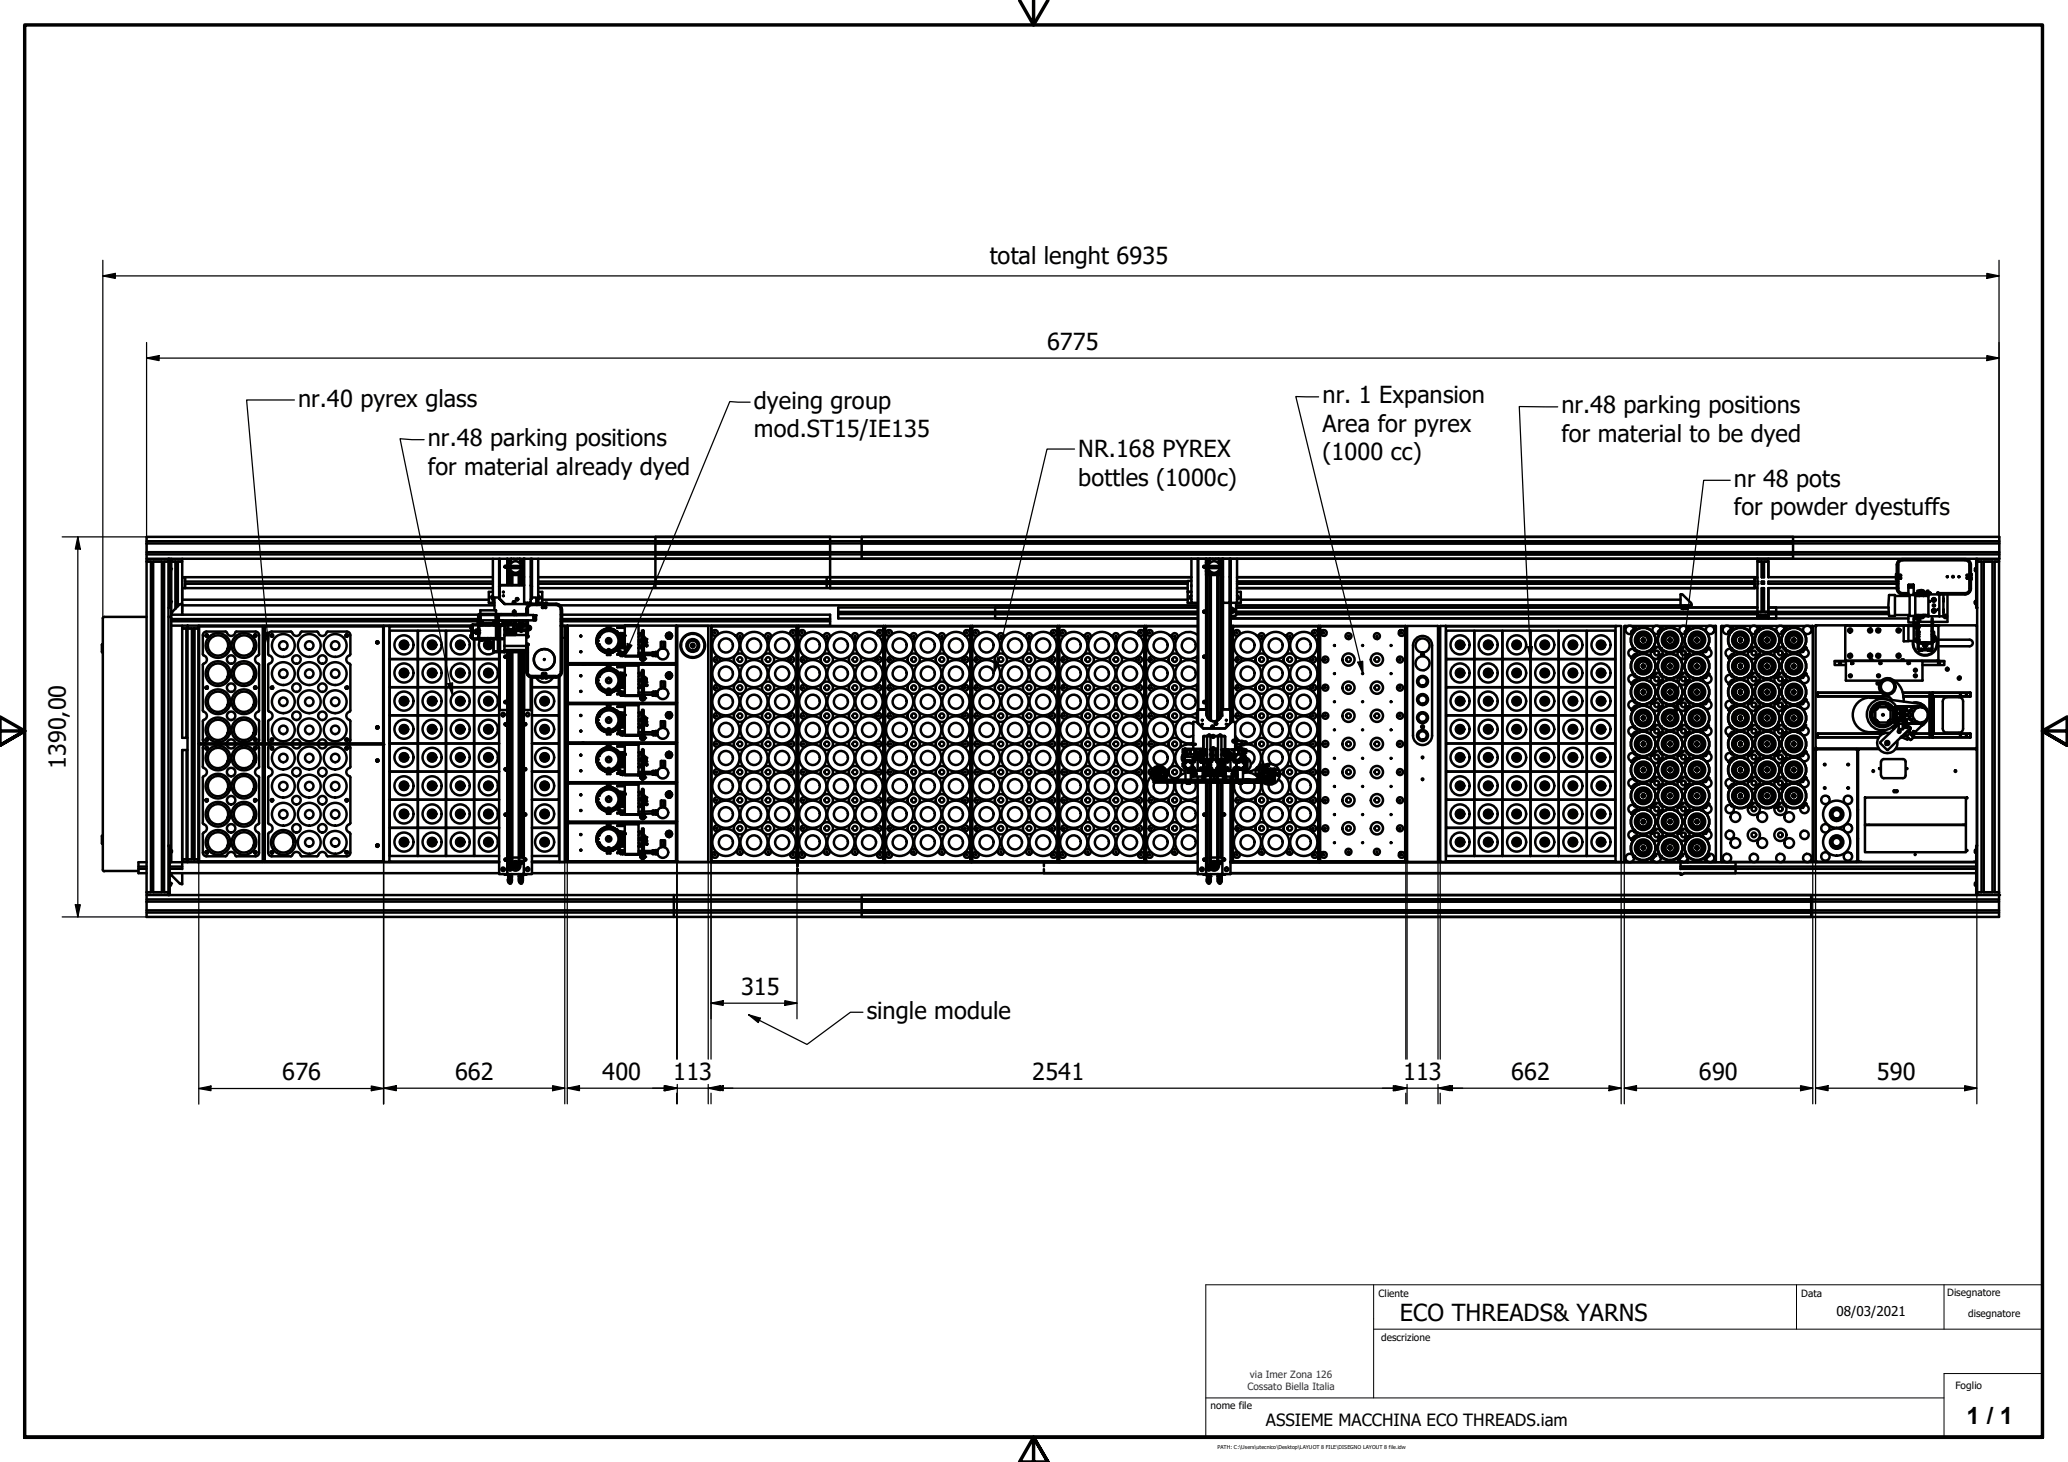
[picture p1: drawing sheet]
<svg xmlns="http://www.w3.org/2000/svg" width="420mm" height="297mm" viewBox="0 0 420 297" stroke-linecap="round" stroke-linejoin="round" font-family="sans-serif">
<defs><g id="words">
<g font-size="4.8">
<text x="201.1" y="53.6">total lenght 6935</text>
<text x="212.7" y="71.2">6775</text>
<text x="60.6" y="82.6">nr.40 pyrex glass</text>
<text x="153.2" y="83">dyeing group</text>
<text x="268.7" y="81.9">nr. 1 Expansion</text>
<text x="317.2" y="84">nr.48 parking positions</text>
<text x="153.2" y="88.8">mod.ST15/IE135</text>
<text x="268.7" y="87.7">Area for pyrex</text>
<text x="317.2" y="89.7">for material to be dyed</text>
<text x="86.9" y="90.7">nr.48 parking positions</text>
<text x="219.1" y="92.9">NR.168 PYREX</text>
<text x="268.7" y="93.4">(1000 cc)</text>
<text x="86.9" y="96.4">for material already dyed</text>
<text x="219.1" y="98.7">bottles (1000c)</text>
<text x="352.3" y="98.9">nr 48 pots</text>
<text x="352.3" y="104.7">for powder dyestuffs</text>
<text x="13.4" y="156.3" transform="rotate(-90 13.4 156.3)">1390,00</text>
<text x="150.6" y="202.2">315</text>
<text x="176.1" y="207">single module</text>
<text x="57.3" y="219.5">676</text>
<text x="92.5" y="219.5">662</text>
<text x="122.4" y="219.5">400</text>
<text x="136.8" y="219.5">113</text>
<text x="209.7" y="219.5">2541</text>
<text x="285.1" y="219.5">113</text>
<text x="307" y="219.5">662</text>
<text x="345.2" y="219.5">690</text>
<text x="381.3" y="219.5">590</text>
<text x="284.4" y="268.4">ECO THREADS&amp; YARNS</text>
<text x="399.5" y="289.2">1 / 1</text>
</g>
<text font-size="3.4" x="257.2" y="289.7">ASSIEME MACCHINA ECO THREADS.iam</text>
<text font-size="2.7" x="373.1" y="267.4">08/03/2021</text>
<g font-size="2">
<text x="280.1" y="263.4">Cliente</text>
<text x="366" y="263.4">Data</text>
<text x="395.6" y="263.3">Disegnatore</text>
<text x="399.9" y="267.6">disegnatore</text>
<text x="280.6" y="272.5">descrizione</text>
<text x="245.9" y="286.3">nome file</text>
<text x="397.3" y="282.2">Foglio</text>
</g>
<g font-size="2" fill="#0000a0">
<text x="253.9" y="280">via Imer Zona 126</text>
<text x="253.4" y="282.5">Cossato Biella Italia</text>
</g>
<text font-size="1.1" x="247.3" y="294.4">PATH: C:\Users\utecnico\Desktop\LAYUOT 8 FILE\DISEGNO LAYOUT 8 file.idw</text>
</g></defs>
<!-- layer: Visibile (ISO) -->
<g fill="none" stroke="#000" stroke-width=".51">
<path d="M29.8 113.5h4.4v.6h-4.4zM29.8 114.1v67.2M29.8 110h376.4M29.8 112.6h376.4M29.8 112.2h376.4M30.7 114.1v67.2M31.1 114.1v67.2M32.9 114.1v67.2M33.3 114.1v67.2M34.5 116.1h.1M34.5 115.4l.2 .2M34.7 115.6v.3"/>
<path d="M34.7 115.9l-.2 .2M34.8 113.5v.6h2.2v-.6M34.8 114.1v10.8M34.9 114.1h.7M35.7 114.1v9.5M36.1 114.1v9.1M36.2 114.1h.7M37 114.1v3.2M37 119.5v2.3M37.6 117.3h-.6v2.2h.6M37.6 118.7v.8M37.6 117.3v2.1"/>
<path d="M37.6 117.3h62.5M37.6 118.2h62.5M37.6 118.6h62.5M37.6 119.5h62.5M100.1 113.5v9h.4M101.4 119.1l.1 2.5zM101.4 113.5v5.6l.3-.2M101.5 113.5v5.5M101.7 118.9h4.8M103.1 116v.1M103.1 113.6v5.3M103.1 116.8h3.3"/>
<path d="M103.1 116.1a.79 .79 0 0 1 .8 .8M103.1 114.3v.1M103.4 116.8v2.1M103.8 115.4h1.9M103.8 113.7v.3a1.56 1.56 0 0 0-.2 2.3 1.56 1.56 0 0 0 2.3 0 1.56 1.56 0 0 0-.2-2.3M103.8 115.4v-.4h1.9v.4M103.8 113.6h1.9M103.8 114.9v.1M103.8 113.9l-.4 .3-.3 .1M103.8 116.8v2.1M103.8 116.7l.1 .1M103.9 113.6v-.1l-.1 .1"/>
<path d="M104 116.8v2.1M104.1 116.8v2.1M104.4 113.5v.1M105.1 113.5v.1M105.4 116.8v2.1M105.5 113.5l.1 .1M105.6 116.7l-.1 2.2M105.6 116.8v2.1M105.6 113.5v.1M105.6 113.6h.1M105.7 113.7v.3M105.7 113.8l.1 .2 .2-.1 .2 .3-.2 .1"/>
<path d="M105.7 114.9v.1M105.7 115.4h.1M105.9 114v-.2l.2-.1 .1 .2-.1 .1M106 113.9v-.1v.2M106 116.8v2.1M106.1 114.2l.3 .1M106.3 114.3l.1 .1M106.4 116l-.1 .1M106.4 116.1a.79 .79 0 0 0-.8 .8M106.4 116.8h.1M106.4 113.6v5.3M106.5 113.5v9h1.3v-9"/>
<path d="M106.5 118.9h-4.8l-.2 .2M107.8 119l.2 .1M107.9 113.5v5.5M108 119.1l.1 2.5zM108.1 113.5v5.6l-.3-.2M109.3 113.5v9h-.3M109.3 117.3h132.8M109.3 118.2h132M109.3 118.6h132M109.3 119.5h132M133.2 109.1v10.3M168 117.3v2.1"/>
<path d="M168.7 110.4v6.9M168.7 109.1v1.3h-138.9M168.7 117.5v2M175.1 110.4h231.1v-1.3h-376.4v4.4M175.1 109.1v4.4M242.1 118.9v.2M242.1 118h-.8v2.3h.8h-.8v2.2h.8M242.1 113.5v9h1.2M243.3 113.5v30.8h.2v-30.8M245 116.1h.1M245 116.8h.1M245 113.5v30.6"/>
<path d="M245 116l.1 .1M245.1 113.5l-.1 .1M245.1 114.3h-.1M245.1 116.1a.79 .79 0 0 1 .7 .8M245.1 114.3l-.1 .1M245.4 116.8v28.9M245.7 115v.4M245.7 114.9v.1M245.7 113.9l-.6 .4M245.7 113.7v.3M245.7 113.6h1.9M245.7 115h1.9"/>
<path d="M245.8 113.5h.1M245.8 116.8v29.4M245.8 116.7l.1 .1M246 116.8v29.6M246.4 113.5v.1M247 113.5v.1M247.3 116.8v29.6M247.4 116.8v29.6M247.5 113.5l.1 .1M247.6 116.7l-.1 .1M247.6 116.8v29.4M247.6 113.5v.1"/>
<path d="M247.6 113.6h.1M247.6 114a1.56 1.56 0 0 1 .2 2.3 1.56 1.56 0 0 1-2.3 0 1.56 1.56 0 0 1 .2-2.3M247.6 113.7v.3M247.7 113.8l.5 .4-.2 .1M247.7 114.9v.1M247.7 115.4h-2M247.7 115v.4M247.9 114v-.2l.2-.1 .1 .2-.2 .1M247.9 113.9l.2-.1-.1 .2M248 116.8v27.9M248.1 114.2l.2 .1M248.3 114.3v.1"/>
<path d="M248.3 114.3h.1M248.3 116.1a.79 .79 0 0 0-.7 .8M248.3 116v.1M248.3 113.6v30.5M248.3 116.8h-3.3M248.4 116.1h-.1M248.5 113.5v9h1.3v-9M249.9 113.5v30.8l.1-30.8M251.3 113.5v9h-1.3M251.3 117.3h105.2M251.3 118.2h105.2M251.3 118.6h105.2"/>
<path d="M251.3 119.5h105.2M356.5 117.5v2h.6v-2M356.5 117.3h.6v.1M356.5 117.3v.8M356.5 118.7v.7M357.1 113.5v.6h2.2v-.6M357.1 119.5v4.8h-106M357.1 114.1v3.2M357.2 114.1h.7M357.9 114.1v3.2M357.9 118.2h.5v.4h-.5zM357.9 117.3h.5"/>
<path d="M358.4 114.1v3.2M358.5 114.1h.7M359.3 119.5v4.8M359.3 114.1v3.2h26.1M359.3 119.5h26.1M364.3 110.4v3.1M364.3 109.1v1.3h-231.1M385.2 116.9v.1M385.2 117.7h.1M385.2 116.6v.1M385.2 117.4h.1M385.4 119.6a1.17 1.17 0 0 0 1.2 1.2"/>
<path d="M385.4 117h.1M385.4 118.2h-26.1v.4h26.1M385.4 117.7h-.1v-.3h.1v2.2M385.4 117.4v2.2M385.4 118.2h.3M385.4 118.6h.3M385.4 119.5h.3M385.4 116.6h.3M385.4 117.7h.3M385.4 117v.3M385.4 119.6a1.11 1.11 0 0 0 1.2 1.1M385.6 119.6a.92 .92 0 0 0 1 .9"/>
<path d="M385.7 114.7v4.9M386 117.5h.2v-.1l-.1 .1M386 116.9l.2 .1v-.2l-.1 .1M386.6 113.8a.92 .92 0 0 0-1 1M386.6 113.7a1.11 1.11 0 0 0-1.2 1.1v2.2M386.6 113.6a1.17 1.17 0 0 0-1.2 1.2v2.2h-.1v-.4h.1M386.6 113.8h12.7a.92 .92 0 0 1 .9 1M386.6 113.6h12.7a1.17 1.17 0 0 1 1.1 1.2v2.2M386.6 113.7h12.7a1.11 1.11 0 0 1 1.1 1.1v2.2M387.7 118.9h.1M387.8 119.4h.1M387.7 118.9v.4"/>
<path d="M387.8 118.8h.9M387.8 118.9h.9v.4h-.9zM388.8 118.9v.4M390.1 119.9l.6 .1v.3M399.7 117.5l-.1-.1v.1h.2M399.7 116.9l-.1-.1v.2l.2-.1M400.1 116.6h.3M400.1 117.7h.3M400.1 114.7v4.9M400.2 119.6a.92 .92 0 0 1-.9 .9h-5.3v.3M400.4 119.6a1.11 1.11 0 0 1-1.1 1.1h-5.2M400.4 117.4h.1"/>
<path d="M400.4 117v.3M400.4 117.4v2.2M400.4 117h.1M400.4 116.6h.2v.4h-.2M400.4 117.4h.2v.3h-.2M400.4 119.6a1.18 1.18 0 0 1-1.2 1.2h-5.1M400.6 116.6v.1M400.6 117.4h.1M400.6 116.9v.1M400.6 117.7h.1M401.3 115.6v.3M401.3 115.9l.2 .2"/>
<path d="M401.5 113.5h-367.3h.3v10h-.3v-9.8M401.5 115.4l-.2 .2M401.7 113.5h4.4v.6h-4.4zM401.7 113.5h-.2v10h.2M401.7 113.7v58.1M402.6 114.1v67.2M403 114.1v67.2M404.8 114.1v67.2M405.3 114.1v67.2M406.1 114.1v67.2M406.2 110.4l-.1 3.1M20.7 132.4l.1 .1"/>
<path d="M20.8 132.6h.1M20.8 130.9h.1M20.8 130.9l-.1 1.5M21.2 125.3l-.3 .3v51.1M21.2 125.3h8.6M34.2 123.5v58.2M34.2 125.3h.3M34.5 122v.1M34.5 122l.2 .3M34.5 125.3l.3 .3M34.7 122.2v.5l-.2 .1M34.8 124.9v2.2"/>
<path d="M34.8 124.3h.2M34.8 127.1v48.1M34.8 124.9h62.4M34.8 125.8h62.4M34.8 127.1h3.3M34.8 126.2h62.2M34.8 124.9h.1M34.9 124.4l-.1 .3M36.5 122.8l-1.6 1.6M36.8 122.7l-.3 .2M36.8 122.7h.2M37 127.1v.6h1.1v46.9h-1.1v.6"/>
<path d="M37 127.7v22.2h.9v-22.2v22.2h.2M37 121.8v1.2M37 123v1.9M37 123h63.5M37 121.8h62.3M37 124.9h.1M37.1 127.7h.7M38.1 127.1h2.2v.6h-2.2zM38.2 127.7h.7M39 127.7v46.9M39.4 127.7v46.9M39.5 127.7h.7"/>
<path d="M40.3 127.1h55.7M40.3 127.7v46.9M40.4 127.2v23.9zM40.4 127.2h13zM41.2 132.9l.2 .2M41.4 133.2a.86 .86 0 0 1 .6 .8 .86 .86 0 0 1-.6 .8M41.4 134.9l-.2 .2v9.2M41.9 128.3h3.9M41.9 128.3a.73 .73 0 0 0-.7 .7v3.9M42 128.9l-.3 .2 .2 .2h.3l-.1-.4M42.1 139.5l.1 .2-.1 .2h-.3l-.1-.2 .5-.2M45.8 128.3l.2 .2"/>
<path d="M48 128.3h3.9M48 128.3l-.1 .1a.91 .91 0 0 1-.8 .8 .91 .91 0 0 1-1-.7M51.7 129l.2-.1 .2 .2-.1 .2-.4-.2 .2-.1M51.8 139.5h.2l.1 .2-.2 .2h-.1M51.8 139.5l-.2 .2 .1 .2M51.9 128.3a.73 .73 0 0 1 .7 .7v3.9M52.5 134.9l.1 .2v9.2M52.5 133.2a.86 .86 0 0 0-.7 .8 .86 .86 0 0 0 .7 .8M52.6 132.9l-.1 .2M53.4 127.2l.1 23.9zM53.7 127.2v23.9zM53.7 127.2h.1"/>
<path d="M53.8 127.2h24.1zM54.5 132.9l.2 .2M54.7 134.9l-.2 .2v9.2M54.7 133.2a.86 .86 0 0 1 .7 .8 .86 .86 0 0 1-.7 .8M55 129.1l.2-.2 .2 .1 .1 .2-.2 .2M55 139.7l.4-.2 .1 .2-.1 .2h-.3v-.2M55.1 129.1v.2M55.1 129.3h.2M55.2 128.3h3.9M55.2 128.3a.73 .73 0 0 0-.7 .7v3.9M59.1 128.3l.2 .2M59.4 128.5a.86 .86 0 0 0 .8 .7 .86 .86 0 0 0 .9-.7"/>
<path d="M61.3 128.3l3.3 .1a.91 .91 0 0 0 .8 .8 .91 .91 0 0 0 .9-.7M61.3 128.3l-.2 .2M66.5 128.3h4M66.6 128.3l-.2 .2M70.2 129.1l.2-.2 .2 .1 .1 .2-.2 .2M70.2 129.1v.2h.3M70.5 128.3a.73 .73 0 0 1 .7 .7v3.9M70.5 139.5l.2 .2-.2 .2M70.6 139.5l-.4 .2 .3 .2M71 134.9l.2 .2v9.2M71 133.2a.86 .86 0 0 0-.6 .8 .86 .86 0 0 0 .6 .8M71.2 132.9l-.2 .2"/>
<path d="M76.5 130.4h.3l.1 .2-.4 .1zM77.9 127.2v23.9zM78 127.2h1.1v47.9h-1.1zM79.2 139.6h5.7v5.7h-5.7zM79.2 133.9h5.7v5.7h-5.7zM79.2 128.1h5.7v5.8h-5.7zM84.9 139.6h5.7v5.7h-5.7zM84.9 133.9h5.7v5.7h-5.7zM84.9 128.1h5.7v5.8h-5.7zM90.6 139.6h5.7v5.7h-5.7zM90.6 133.9h5.7v5.7h-5.7zM95.7 127.3h.3"/>
<path d="M95.7 127.2h.3l-.3 .1M95.7 127.2h.3zM95.7 127.7h.3zM95.7 127.6v.1h.3M95.7 127.6h.3zM95.7 127.4h.3l-.3 .1M95.7 127.3v.1M95.7 129h.3zM95.7 129.5h.3zM95.7 129.5h.3M95.7 127.2h-16.6h16.6M95.8 128.1h-5.2v5.8h5.7v-4.1v4.1h5.1h-5.1v5.7h5.1h-5.1v5.7h5.1h-5.1v5.8h5.1h-5.1v5.7h5.1h-5.1v5.7h5.1h-5.1v5.7h5.1h-5.1v5.7h5.1"/>
<path d="M95.8 128.1h.3v.5h-.3zM96 127h1.2v1.2l-.2-.1-.1 .3 .3 .2M96 127.4h-.3h.3M96 127.3h-.3h.3M96 127.2h-.3M96 127.7h-.3h.3M96 127.5h-.3l.3 .1M96 129.5h-.3h.3M96 129h-.3h.3h-.3h.3h-.3l.3 .1h-.3h.3h-.3h.3h-.3h.3h-.3l.3 .1h-.3l.3 .1h-.3h.3h-.3h.3h-.3l.3 .1h-.3h.3h-.3l.3 .1h-.3h.3M96 128.6v1.2h1.2M96.1 128.1h.6M96.1 128.6h.6"/>
<path d="M96.2 129.8h4.8M96.9 128.3h.1M96.9 128.4h.1M97.2 128.9h.1M97.2 129v.1M97.2 125.8l-.2 .1v1M97.2 128.6v1.1h4v.1l-5.2-.1M97.2 127.3h.1M97.2 127.6h.1M97.2 129.1h.1M97.2 129.4h.1M97.2 127.9h-.2"/>
<path d="M97.2 128l-.5-.1v.9h.5h-.2M97.2 127.9h.1M97.2 128.5h.1M97.2 127.6v.1M97.2 127.7v.2h.1v.3h-.1M97.2 128.5h.1v.3h-.1v.3h.1M97.2 128.3h.1M97.2 128.4h.1M97.2 124.8h9.6v.2h-9.5v1.9h-.1zM97.3 128.2v.3M97.3 127h-.1v-.1h-1.2v1.2M97.3 126.9h3.9v.1h-.3"/>
<path d="M97.3 127v.6M97.3 129.1v.6M97.3 125.8h.4M97.3 126.1h.3M97.3 127h3.5v2.7h-3.5zM97.3 124.8h3.7M97.3 126.2h.3M97.4 130.1h.1M97.4 129.7h.1M97.4 126.6h.1M97.5 126.6h3.3M97.5 126.7v.2"/>
<path d="M97.5 129.8v.2M97.5 130.1a1.94 1.94 0 0 0 .5 2.4 1.94 1.94 0 0 0 2.5 0M97.6 130.1v.1M97.6 124h3.2M97.6 124v.8M97.6 126.5v.1M97.6 124h.1M97.7 125v1M97.7 126.4v.2M97.7 126.4h.3v.2M97.7 126.4h.1M97.9 129.9h.1v.2h-.5"/>
<path d="M97.9 129.8v.2M97.9 130.1h-.1M97.9 129.8v.1M98 130.1l-.1 .1M98.1 126.4h.1M98.1 130.1h.1M98.1 130.1h.4M98.1 129.8v.2M98.5 129.8v.2M98.6 129.7h.1M98.6 130.1h-.1M98.9 129.7h.1"/>
<path d="M99.1 129.8l.5 .1M99.1 129.9h.1M99.1 130.1l.1 .1M99.1 129.9v.2h.4v-.2M99.5 130.1v.1M99.6 129.8v.1M99.6 129.9h-.1M99.7 129.7h.1M99.9 121.2l.1 .5h.1M100.1 121h.1M100.1 121l-.2 .2M100.1 120.3h-.8v2.2h.8"/>
<path d="M100.3 132.4l.1 .1M100.3 132.4v-.1h2.2v.1M100.3 129.7h.1M100.3 129.8v2.5M100.4 132.5h6.5M100.6 126.4h-.3v.2M100.6 126.4v.2M100.7 126.4h.1M100.7 125.3h.5v.7M100.7 125v1M100.7 126.5l.1 .1M100.8 124v.8"/>
<path d="M100.8 126v.9M100.8 126.4h.3v.3h-.3zM101.2 125.8h.1M101.2 127v2.7M101.2 129.8v2.5M101.2 126.9h5.6v.1h-9.5M101.2 129.7h1.1v.1h-1.1M101.2 124.8v.2M101.3 126.4h-.1v.3h.1M101.3 126v.9zM101.3 126.1h.8v.8h-.3M101.3 125h7.1v1h-7.1z"/>
<path d="M101.3 126h-3.7v.9M101.4 132.5v11.8h.1v-11.8M101.4 121.6l1.2 1.1-1.1-1.1M101.4 121.4h-.9v2.6M101.6 127v2.7M101.6 129.8v2.5M101.9 127v.2l-.4-.1M101.9 127.1v.1M102.2 126.4v.3M102.2 126.1v.8M102.3 126.4h.3v.3h-.3zM102.4 127l.1 5.3"/>
<path d="M102.5 131.1l.1 .1M102.5 129h.1M102.5 132v.1M102.5 131.2v.1M102.6 132.4l-.1 .1M102.6 128.9v.1M102.6 131.2l4.4 .1M102.6 129h4.3M102.6 127.9l.3 .1M102.6 129l-.1 .1M102.6 127.9v.1M102.6 127v.8h2.3v-.8"/>
<path d="M102.6 122.7h4.3M102.6 127.9h.1M102.7 133.4l.1 .1h-.1zM102.7 126.5v.1M102.9 126.6v-.2h-.3l.1 .3M102.9 128.4v.2M102.9 128h.1M102.9 128v.1M102.9 128.1l-.2 .1 .2 .2M103 127.9h1.3zM103 126.6v-.2h.3l-.1 .3M103 127.9v.2h1.4"/>
<path d="M103 128.7h1.4M103 128.1v.2M103.1 132.5v11.8M103.1 126.6h-.4v.3M103.2 126.5v.1M103.2 126.6v.3M103.3 126.4h.3v.3h-.3zM103.3 127.8v.1M103.4 128.5v.1M103.4 132.5v43.4M103.4 128.6h.6M103.8 132.5v43"/>
<path d="M103.9 126.1h.5M103.9 126v.9M103.9 128.5v.1M104 128.5l-.1 .1h-.5M104 132.5v42.7M104.1 127.8v.1M104.1 132.5v42.7M104.3 128.1v.2M104.3 122.3l.2 .1-.2 .1zM104.3 127.9v.2M104.3 128.3v.2M104.4 126.5l-.2 .3"/>
<path d="M104.4 124.3h.1M104.4 124.3v.1M104.4 124.4h.1M104.4 124.3h.2M104.4 128.4v.2M104.4 127.9l.2 .3-.2 .2M104.4 127.9h.1M104.4 128.3h-1.4v.2h1.4v-.1M104.4 126v.9M104.4 128.4h.1M104.5 124.2h.1M104.5 124.4h.1"/>
<path d="M104.6 124.3h.1M104.6 124.4h.1M104.6 124.4h-.1M104.6 124.3v.1M104.6 127.9l-.1 .1M104.7 127.9h.1M104.8 127.9v1.1M104.8 128.2h.9l.2 .2 .1-.2h.9M104.8 126.1h.6M104.8 126v.9M104.8 128.9v.1M105 121.7h.2v.1z"/>
<path d="M105.2 127.3h.1M105.2 128l.1 .1M105.2 127.1v.2M105.2 127.9v.2M105.3 127.1h-.1M105.3 127.9h-.1M105.4 126.6v.3M105.4 126v.6M105.4 132.5v42.7M105.4 126.6h.5M105.5 132.5v42.7M105.5 127.9v-.6l.1 .6"/>
<path d="M105.5 127.3l.1-.3h-.3v1.1h.3v-.2M105.5 126h.7M105.5 126.1v.5M105.6 127.3h1.9v.6h-1.9zM105.6 132.5v41.7M105.6 127.3h.1M105.6 127.9h.1M105.6 127.1h.1M105.6 128.1h.1M105.7 127.9v.2zM105.7 127v.3zM105.7 127h.3v.3"/>
<path d="M105.7 127.2v.1M105.7 128.1v.2M106 127.9v.2h-.3M106 128v.3M106 132.5v12.2M106.1 127l-.1 .2M106.2 128h-.2h.2M106.2 126.1v.5M106.2 127.2v.1M106.2 127.9v.1M106.3 126.6h-.4v.3M106.3 126.6l.1 .3"/>
<path d="M106.3 126v.6M106.4 126.1h.5M106.4 126v.6M106.4 127v.2h-.4M106.4 132.5v11.8M106.5 132.5v11.8M106.8 129l.1 .1M106.9 131.2v.1M106.9 128.2h.1M106.9 131.1l-.1 .1M106.9 131.2v5.2M106.9 131.3l.1 5.1"/>
<path d="M106.9 127.9v1.1M106.9 129h.1M106.9 129v2.2h.4v5.2M106.9 126v1.3M106.9 132l-4.3 .1M106.9 136.5a1.18 1.18 0 0 0 1.2 1.2v6.6h-.2v-6.6M107 126.1h.3M107 126v1.3M107 127.9v1.1M107 132.5h.3M107 136.5a1.11 1.11 0 0 0 1.1 1.1v-.3M107.1 129.3h.2z"/>
<path d="M107.1 122.5l-.2 .2M107.2 129h-.1M107.2 122.5l-.3 .2M107.2 130.9l.1 .1zM107.2 128.9h.1M107.2 136.5a.92 .92 0 0 0 .9 .9M107.3 128.8h-.3M107.3 128.1v.9h-.4M107.3 123.8v1.2M107.3 126v1.3M107.3 127.9v.2M107.3 128.1h.1"/>
<path d="M107.3 127.2h.1M107.4 127.2v.1h.4M107.5 127.2a.41 .41 0 0 1 .4 .4 .41 .41 0 0 1-.4 .4M107.8 127.9h-.4v.2M107.8 137.3v.2M107.8 137.6v6.7M107.9 137.3v.3M108 121.6l-.2 .2M108.1 121.4h.9v1.3M108.1 121.6l-.3 .2M108.1 122.9a.92 .92 0 0 0-.9 .9M108.1 122.7a1.11 1.11 0 0 0-1.1 1.1v1.2"/>
<path d="M108.1 122.7a1.17 1.17 0 0 0-1.2 1.1v1.2M108.1 137.6h2.3M108.1 122.7h2.3M108.1 137.7h2.3M108.1 137.3h4.9M108.1 122.9h4.9M108.4 125h.4h-.4v1M108.8 137.4l.1 .2M108.8 125v1h-.4h.4M108.9 125h.1M108.9 125v1M108.9 137.6a1.94 1.94 0 0 0 3.5 0"/>
<path d="M109 122.7v.2M109.2 122.5v.2M109.2 122.7v.2M109.3 120.3h.9v2.2M109.3 122.5h1M109.4 121h-.1M109.4 121l.2 .2M109.6 121.2l-.1 .5h-.2M110 137.8h.1M110 122.7v.2M110 137.3v.3M110 122.5h.1"/>
<path d="M110 122.5v.2M110 137.7v.1h.3v-.1M110.2 136.9l.2-.1-.1 .2M110.2 123.4l.2-.1-.2 .1M110.2 121.8h131.1M110.2 136.9l.1 .1M110.3 122.5v.2M110.3 122.5h.1M110.4 137.6h.1M110.4 137.8h-.1M110.4 137.6h.3M110.4 122.7h.3"/>
<path d="M110.7 137.6l2.3 .1M110.7 122.7h2.3M110.7 137.6l.1 .2M110.8 137.8h.1M110.8 123.3l.1 .1zM110.8 122.5l-.1 .2M110.8 122.5h.3v.2M110.8 137.6h2.2M110.8 137.8h.3M110.8 122.5h.1M110.9 137l-.1-.2 .1 .2M111.1 122.5h.1"/>
<path d="M111.1 137.4h.1M111.1 122.7v.2M111.1 137.3v.3M111.1 137.7v.1M111.1 137.8h.1M111.3 137.3l-.2 .2M112.5 137.4l-.1 .2M113 122.7h-2.2M113 122.9a.92 .92 0 0 1 .9 .9v12.6M113 122.7a1.11 1.11 0 0 1 1.1 1.1v12.6M113 122.7a1.17 1.17 0 0 1 1.2 1.1v12.6M113.3 123h.4"/>
<path d="M113.5 137.5v2.1h-5.4h5.4v5.7h-5.4h5.4v5.8h-5.4h5.4v5.7h-5.4h5.4v5.7h-5.4h5.4v5.7h-5.4h5.4v5.7h-5.4M113.5 137.2v.3M113.7 137.1v.3M113.8 123h129.5M113.9 136.5a.92 .92 0 0 1-.9 .9M113.9 124.9h.2M113.9 125.8h.2M113.9 127.1h.2M113.9 127.2h.2M113.9 126.2h.2M114.1 136.5a1.11 1.11 0 0 1-1.1 1.1M114.2 136.5a1.17 1.17 0 0 1-1.2 1.2"/>
<path d="M114.2 127.1v9.2M114.2 124v3.1M114.2 124.9h54.5v2.2h-31.2v7.6h-.1v-7.6l-7.8-.1M114.2 127.2h.5v47.9h-1v-37.6M114.2 127.1h1.1v7.6v-7.6h11.6M114.2 125.8h54.5M114.2 126.2h54.5M115.3 135.1v7.7zM115.3 134.9l22.2 .1zM115.3 134.7h22.2v.2h-22.2zM115.3 135v.1M117.5 134.9h.1"/>
<path d="M118.3 134.8h-.1M118.3 134.8h.1M118.3 134.9h-.1M118.5 134.8h.1M118.6 134.9h.1M118.9 134.9h.1M119 134.9h.1M119.7 134.9h.1M121.2 138.2h.1M121.2 138.5h.1M121.2 130.4h.1M121.2 130.7h.1"/>
<path d="M121.2 138.8h.1M121.2 130.2h.1M121.2 138.7h.1M121.2 130.6h.1M121.3 130.1h.1M121.3 138.2h.1M121.3 138.5h.1M121.3 130.4h.1M121.3 130.7h.1M121.3 138.8h.1M121.4 138.7h.1M121.4 130.6h.1"/>
<path d="M121.5 129.3v.2M121.5 130.9v.1M121.5 137.4v.2M121.5 138.9v.2M121.5 129.2a2.38 2.38 0 0 1 3.6-.9 2.38 2.38 0 0 1 0 3.8 2.38 2.38 0 0 1-3.6-.9M121.5 137h.1M121.5 138.2h.1M121.5 130.1l.1 .1M121.5 139.2l.1 .1M121.5 131.2l.1 .1M121.6 137.1l.2-.3a2.38 2.38 0 0 1 3.6-.2 2.38 2.38 0 0 1-.4 3.6 2.38 2.38 0 0 1-3.5-.9M121.6 131.5v.1"/>
<path d="M121.6 139.6h.1M121.6 137.1l-.1 .1M121.6 137.2a2.32 2.32 0 0 1 3.5-.7 2.32 2.32 0 0 1 0 3.6 2.32 2.32 0 0 1-3.5-.8M121.6 129.1a2.32 2.32 0 0 1 3.5-.7 2.32 2.32 0 0 1 0 3.6 2.32 2.32 0 0 1-3.5-.7M121.6 129.1l-.1 .1M121.7 138.9l.1 .1M121.7 130.9l.1 .1M121.7 137.6h-.3l-.1 .7 .1 .6h.3M121.7 129.5h-.3l-.1 .7 .1 .7h.3M121.7 139.9h.1M121.7 131.8h.1M121.8 137.5a2 2 0 0 1 3.1-.8 2 2 0 0 1 0 3.1 2 2 0 0 1-3.1-.8"/>
<path d="M121.8 129.4a2 2 0 0 1 3.1-.8 2 2 0 0 1 0 3.2 2 2 0 0 1-3.1-.8M121.8 137.5l-.1 .1M121.8 129.4l-.1 .1M121.9 139.9h.1M121.9 131.8h.1M122.2 132.1h.1M122.2 132v.1M122.3 128.3h.1M122.3 136.3h.1M122.9 132.6h.1M122.9 135.9h.1M122.9 127.8h.1"/>
<path d="M123 132.5h.1M123.1 132.6v.1M123.3 132.6h.7v.5h-.7zM123.3 135.8a2.51 2.51 0 0 0-2.1 2.5 2.51 2.51 0 0 0 2.1 2.4M123.3 127.7a2.51 2.51 0 0 0-2.1 2.5 2.51 2.51 0 0 0 2.1 2.5M123.4 132.2l.3-.3 .3 .3M123.6 135.7h-.3v-.4h.7v.4h-.2M123.6 127.7h-.3v-.5h.7v.5h-.2M124 132.7l.7-.2 .6-.4 .8 .8M124 135.8a2.51 2.51 0 0 1 1.9 1.3h1h-1M124 127.7a2.51 2.51 0 0 1 1.9 1.3M124.2 132.6v.1"/>
<path d="M124.3 132.5h.1M124.3 135.9h.1M124.3 127.8h.1M124.4 135.9l1.1 .6M124.4 127.9l1.1 .5M124.5 132.4h.1M124.5 132.5l-.1 .1M125.2 132.2h.1M125.5 139.9l1 .9M125.5 131.8l1 1M125.6 131.5h.1M125.6 139.6h.1"/>
<path d="M125.8 128.8v.1M125.8 136.9v.1M125.9 129.4h.1M125.9 137.4h.1M125.9 139.4l-.3 .5M125.9 131.3l-.3 .5M125.9 139.7h1M125.9 131.6l1 .1M125.9 139.2h1h-.9l-.1 .2h1h-1M125.9 131.2h1h-.9l-.1 .2h1l-1-.1M125.9 132.8h.1M125.9 129.1h1"/>
<path d="M125.9 137.2h1M126 137.2l.2 1.3-.2 .8M126 129.2l.2 1.2-.2 .8M126 136.7l.1 .4zM126 128.6l.1 .4zM126 133l.1 .3zM126 128.6h.9M126 129.4h.1M126 136.7h.9M126 137.4h.1M126 139v.1M126.1 139.4l-.2 .3z"/>
<path d="M126.1 131.4l-.2 .2zM126.1 133.3h.5M126.1 132.8h.1M126.2 133l.2 .1 .2-.1M126.2 137.2a2.77 2.77 0 0 1 0 2M126.2 129.1a2.79 2.79 0 0 1 0 2.1M126.2 133h.4M126.3 133.3h.3M126.3 133h.2M126.4 132.6l.3 .2M126.4 132.6l.2 .2M126.4 132.5l-.2-.1 .4 .1 .2 .4"/>
<path d="M126.5 132.7l.1 .1M126.5 133.3h.1M126.6 132.5l.1 .2M126.7 129.1v.1M126.7 129.4v1.6M126.7 137.2v.1M126.7 137.4v1.7M126.7 132.6h.2M126.9 129l-1 .1M126.9 139.1h-.4v.1M126.9 131h-.4v.2M126.9 132.9h-1.5v.1h1.5"/>
<path d="M126.9 135.4h-1.5v.2h1.5M126.9 127.4h-1.5v.2h1.5M126.9 137.3h-.4v.1h.4M126.9 129.2h-.4v.2h.4M126.9 135.2h2.8v6.1M126.9 135.2v6.1h2.8M126.9 133.3h2.8zM126.9 127.2v-.2h2.8v.2v6.1M126.9 127.2v6.1h2.8M126.9 139.5h.1M126.9 127.2h2.8M126.9 133.1l-.2-.1-.1 .3"/>
<path d="M126.9 135.2h2.8M129.6 135.2h.1M129.6 127.1h.1M129.6 135.1l.1 .1M129.7 133.2l-.1 .1M129.7 136.7h.4l.3 .3v2.5l-.2 .2h-.5M129.7 128.6h.4l.3 .4v2.4l-.2 .3h-.5M129.7 139l.3 .4-.2 .3M129.7 130.9l.3 .4-.2 .4M129.7 136.8h.2l.1 .4-.3 .3M129.7 128.8h.2l.1 .3-.3 .3M129.7 138h.3"/>
<path d="M129.7 130h.3v.4M129.7 130.4h.3M129.7 133.1h.7M129.7 132.6h.7M130 130h.1M130 138.1v.3h-.3M130 138.4v.1M130 130.4h.1M130.2 133.8h.2zM130.3 139.6h.1M130.3 131.5h.1M130.4 139v.1"/>
<path d="M130.4 139.1v.1M130.4 139.2v.1M130.4 130.9v.1M130.4 131.1v.1M130.4 131.2h.1M130.4 137.8h.1M130.4 129.7v.1M130.4 130.6h.1M130.4 131.3h.1M130.4 138.6h.1M130.4 139.4h.1M130.4 133.3a.48 .48 0 0 0-.2 .7 .48 .48 0 0 0 .8 0 .48 .48 0 0 0-.2-.7"/>
<path d="M130.4 137.4v.1M130.4 129.3v.1M130.4 139.2v2.8M130.4 131.2v2.8M130.4 133.7l-.2 .1M130.7 129.8h.4v.8h-.4M130.7 137.5v.2M130.7 137.3l.2 .2-.1 .3M130.7 129.4v.3M130.7 129.3l.2 .1v.4M130.7 136.5a.21 .21 0 0 0 0-.3 .21 .21 0 0 0-.3 .1v2.9M130.7 136.3v5.9"/>
<path d="M130.7 128.4v-.1a.21 .21 0 0 0-.3-.2 .21 .21 0 0 0 0 .3v2.8M130.7 128.2v5.9M130.7 133.8h.3M130.7 137.8h.6v.3M130.8 133.4a.41 .41 0 0 1 .1 .6 .41 .41 0 0 1-.6 0 .41 .41 0 0 1 .1-.6M130.8 139.4l-.1 2.3M130.8 131.3l-.1 2.4M130.8 133.1h1.8M130.9 137.7l.1 .1M130.9 129.7l.1 .1M130.9 129.6l-.1 .2M130.9 137.7v.1"/>
<path d="M131 138.6v.3l-.3 .2M131 138.9v.3l-.3 .1M131 139.1l-.3 .3M131 130.6l-.1 .4h-.2M131 130.9v.2l-.3 .1M131 131l-.3 .3M131.1 137.8v.8M131.1 129.8h.2v.2M131.1 138.2v.4M131.1 137.9v.2M131.1 138.1v.1M131.1 137.9h.1"/>
<path d="M131.1 130.5h.1M131.1 130.1v.3M131.1 129.8v.2M131.1 130v.1M131.1 130.4v.1M131.3 138.1v.5h-.6M131.3 138.1v.3M131.3 130v.5h-.2M131.3 130v.4M131.3 139.2h.2l-.2 .1zM131.3 131.1l.2 .1h-.2zM132.6 133h.2"/>
<path d="M132.8 132.6h-.2v.4M132.8 132.5v.8h-.2v-.3M132.8 133.3h.4M133.2 132.5v.8h.3v-.3h-.3M133.2 132.6h.3v.4M133.2 132.5l.3-.1v.2M133.2 132.5l-2.4 .1M133.5 133.1h.1M133.6 132.5v.7M134.2 138.5h.2v1.1h-.2zM134.2 130.4h.2v1.2h-.2zM134.3 139.9h.8"/>
<path d="M134.3 131.8h.8M134.4 138.5h.5v1.1h-.5v.2M134.4 130.4h.5v1.2h-.5v.1M134.9 138.5h.2v1.1h-.2M134.9 130.4h.2v1.2h-.2M134.9 131.6v.1M134.9 139.6v.2M135.3 137.2h.1M135.3 129.1h.1M135.5 137.3h.1M135.5 129.2h.1M135.6 137.4h.1"/>
<path d="M135.6 129.3h.1M135.7 137.2l-.1 .1M135.7 129.1l-.1 .1M135.7 129.2l-.1 .1M135.8 137.8h.1M135.8 137.1l.1 .1M135.8 129.1h.1M135.9 137.1h.1M135.9 137.1l-.3 .2M135.9 129.1l-.2 .1M135.9 129.1h.1M135.9 137.2v.1"/>
<path d="M135.9 129.2h.1M136 137.1l-.4 .2M136 137.1h.1M136 129l-.3 .2M136 129.1h-.1M136 129v.1M136 128.8v.2M136 129.1v.4M136 136.8v.3M136 137.1v.4M136.2 137.6h.1M136.2 129.5h.1"/>
<path d="M136.2 137.3h.1M136.2 129.3h.1M136.3 137.3v.1M136.3 129.3h.1M136.3 137.4l-.5 .2M136.3 129.3l-.5 .2M137.4 135.1h.1v7.7h-.1zM137.4 135v.1M137.6 127.2h6.3v47.9h-6.3zM144.5 127.2v47.9zM144.5 127.2h17.4zM145.8 128.9a.6 .6 0 0 0-.4-.9 .6 .6 0 0 0-.7 .7 .6 .6 0 0 0 .8 .4"/>
<path d="M160.6 129a.6 .6 0 0 1 .4-1 .6 .6 0 0 1 .7 .7 .6 .6 0 0 1-.9 .4M161.9 127.2v47.9zM162.1 127.2l.1 47.9zM162.2 127.2h17.3zM163.5 128.9a.6 .6 0 0 0-.4-.9 .6 .6 0 0 0-.7 .7 .6 .6 0 0 0 .8 .4M170.3 124.3h73M170.3 124.8h73M178.3 129a.6 .6 0 0 1 .3-1 .6 .6 0 0 1 .8 .7 .6 .6 0 0 1-.9 .4M179.5 127.2l.1 47.9zM179.8 127.2v47.9zM179.8 127.2h.1M179.9 127.2h17.3z"/>
<path d="M181.1 128.9a.6 .6 0 0 0-.3-.9 .6 .6 0 0 0-.8 .7 .6 .6 0 0 0 .9 .4M195.9 129a.6 .6 0 0 1 .4-1 .6 .6 0 0 1 .7 .7 .6 .6 0 0 1-.8 .4M197.2 127.2h.1v47.9h-.1zM197.4 127.2h.1v47.9h-.1zM197.5 127.2h17.4zM198.8 128.9a.6 .6 0 0 0-.4-.9 .6 .6 0 0 0-.7 .7 .6 .6 0 0 0 .8 .4M202.2 123.4v2.3h41.1h-73v-2.3h73M213.6 129a.6 .6 0 0 1 .3-1 .6 .6 0 0 1 .8 .7 .6 .6 0 0 1-.9 .4M214.9 127.2v47.9zM215.1 127.2l.1 47.9zM215.2 127.2h17.3zM216.4 128.9a.6 .6 0 0 0-.3-.9 .6 .6 0 0 0-.8 .7 .6 .6 0 0 0 .9 .4"/>
<path d="M231.3 129a.6 .6 0 0 1 .4-1 .6 .6 0 0 1 .7 .7 .6 .6 0 0 1-.9 .4M232.5 127.2l.1 47.9zM232.8 127.2l.1 47.9zM234.1 128.9a.6 .6 0 0 0-.4-.9 .6 .6 0 0 0-.7 .7 .6 .6 0 0 0 .8 .4M241.8 121.2l.1 .5h.2M242 121h.1M242 121l-.2 .2M243.3 127.2h-10.4h10.4M243.3 139a1.24 1.24 0 0 0 0 1.4M243.3 133.3a1.24 1.24 0 0 0 0 1.4M243.4 129.1a2.76 2.76 0 0 0-3.9 .1 2.76 2.76 0 0 0 0 3.9 2.76 2.76 0 0 0 3.9 .1M243.4 134.8a2.76 2.76 0 0 0-3.9 .1 2.76 2.76 0 0 0 0 3.9 2.76 2.76 0 0 0 3.9 .1"/>
<path d="M244.7 124.3h-.1M244.7 133.4l-.1 .1M244.8 124.3h-.1M244.8 133.4l-.1 .1M248.5 122.5v21.6M249.8 122.5v21.7M250 123.8a.35 .35 0 0 1 .5 0 .35 .35 0 0 1 0 .5 .35 .35 0 0 1-.5-.1M250 127.2h.2h-.2M250 125.1h.9M250 125.7h137.7M250 123.9l.3-.1 .3 .2-.3 .3-.3-.1M250.3 123.6l-.3 .1"/>
<path d="M250.3 123.5l.5 .2v.6M250.5 127.2h17.3zM250.5 127.2l-.1 19.5M250.5 127.2v19.5M250.8 124.3l-.5 .3-.3-.2M251.1 124.9l-.2 .2M251.1 122.5v2.5M251.1 124.8h106M251.1 123.4h90.6M251.3 120.3h.8v2.2h-.8M251.4 121h-.1M251.4 121l.2 .2"/>
<path d="M251.6 121.2l-.1 .5h-.2M251.8 128.9a.6 .6 0 0 0-.4-.9 .6 .6 0 0 0-.7 .7 .6 .6 0 0 0 .9 .4M252.1 121.8h89.3v1.2h-90.3M266.6 129a.6 .6 0 0 1 .4-1 .6 .6 0 0 1 .7 .7 .6 .6 0 0 1-.9 .4M267.8 127.2h.2v47.9h-.2zM268.1 127.2h.1v47.9h-.1zM268.2 127.2h17.3zM285.5 127.2h.1v47.9h-.1zM285.9 127.2h6.3v47.9h-6.3zM287.1 131.1a1.94 1.94 0 0 1 1.9-1.9 1.94 1.94 0 0 1 2 1.9M287.1 131.1v18.4M288.9 133h.2z"/>
<path d="M291 131.1v18.4M292.6 127.2h1.2v47.9h-1.2zM293.8 127.2h34.4zM293.8 139.6h5.7v5.7h-5.7zM293.8 133.9h5.7v5.7h-5.7zM293.8 128.1h5.7v5.8h-5.7zM299.5 139.6h5.7v5.7h-5.7zM299.5 133.9h5.7v5.7h-5.7zM299.5 128.1h5.7v5.8h-5.7zM305.2 139.6h5.8v5.7h-5.8zM305.2 133.9h5.8v5.7h-5.8zM305.2 128.1h5.8v5.8h-5.8z"/>
<path d="M311 139.6h5.7v5.7h-5.7zM311 133.9h5.7v5.7h-5.7zM311 128.1h5.7v5.8h-5.7zM316.7 139.6h5.7v5.7h-5.7zM316.7 133.9h5.7v5.7h-5.7zM316.7 128.1h5.7v5.8h-5.7zM322.4 139.6h5.8v5.7h-5.8zM322.4 133.9h5.8v5.7h-5.8zM322.4 128.1h5.8v5.8h-5.8zM328.2 127.2h1.2v47.9h-1.2zM331 127.2h-1v47.9h1M331.3 127.2h5.1"/>
<path d="M331.4 128.4l.8-.8-.8 .8M331.4 133.7l.8-.8-.8 .8M331.4 128.4l.2 .2M331.4 133.7l.2 .1M331.4 139l.2 .1M331.8 131.8l.3 .3M331.8 131.8l.2-.1 .1 .1M331.8 131.8v.1M331.8 131.8a.86 .86 0 0 0-1 .7 .86 .86 0 0 0 .8 1M331.8 137.1a.86 .86 0 0 0-1 .7 .86 .86 0 0 0 .8 1M331.9 133.5l.1 .2-.1-.1M331.9 138.8l.1 .2-.1-.1"/>
<path d="M331.9 128.3l.1 .1-.1-.1M332 127.8a.86 .86 0 0 0-1.3-.6 .86 .86 0 0 0-.2 1.4 .86 .86 0 0 0 1.4-.3M332 128.1l.4-.4-.8 .9zM332 133.5l-.4 .3 .4-.3M332 138.7l-.4 .4 .4-.4M332 138.6l.2 .1-.1-.1M332 128.1l.2 .1-.1-.1M332.1 132.1h.1M332.1 137.4h.1M332.1 128.2a2.51 2.51 0 0 1 3.5 0 2.51 2.51 0 0 1 0 3.6M332.1 128.3a2.51 2.51 0 0 0 0 3.6 2.51 2.51 0 0 0 3.5-.1M332.1 138.8a2.51 2.51 0 0 0 .9 4.2 2.51 2.51 0 0 0 3.3-2.7 2.51 2.51 0 0 0-3.8-1.8l-.4 .4"/>
<path d="M332.1 133.3l.1 .2-.2-.2M332.1 137.1l-.1-.1-.2 .1 .3 .3M332.1 137.3v.1M332.2 132.1h-.1M332.2 137.4h-.1M332.2 138.2l-.8 .7M332.2 127.6l-.8 .8M332.2 132.9l-.8 .8M332.2 132a.86 .86 0 0 1 0 1.4M332.2 137.3a.86 .86 0 0 1 0 1.3M332.2 127.6l.2 .1M332.2 132.9l.2 .1"/>
<path d="M332.2 138.2l.2 .1M332.2 131.9l-.1 .2M332.2 137.2l-.1 .2M332.4 133l-.4 .5zM332.4 138.3l-.4 .4zM332.6 128.8a1.68 1.68 0 0 1 2.4 0 1.68 1.68 0 0 1 0 2.4M332.7 128.9a1.68 1.68 0 0 0 0 2.4 1.68 1.68 0 0 0 2.4-.1M333 129.1a1.24 1.24 0 0 1 1.7 0 1.24 1.24 0 0 1 0 1.8M333 134.5a1.24 1.24 0 0 1 1.7 0 1.24 1.24 0 0 1 0 1.7M333 129.2a1.24 1.24 0 0 0 0 1.7 1.24 1.24 0 0 0 1.7 0M333 134.5a1.24 1.24 0 0 0 0 1.7 1.24 1.24 0 0 0 1.7 0M333 139.7a1.24 1.24 0 0 0 .4 2.1 1.24 1.24 0 0 0 1.7-1.3 1.24 1.24 0 0 0-1.9-1l-.2 .2"/>
<path d="M333.6 129.9h.5l-.1 .4M333.6 135.2l.5-.1-.1 .5M333.8 129.9l-.1 .3h.4M333.9 135.1a.22 .22 0 0 0-.3 .2 .22 .22 0 0 0 .3 .3 .22 .22 0 0 0 .2-.4M333.9 135.1l.2 .1M333.9 135.1l-.3 .3M333.9 129.8l-.3 .4M334.1 130l-.3 .2a.22 .22 0 0 0 .3-.2 .22 .22 0 0 0-.3-.2 .22 .22 0 0 0-.1 .4h.1M334.1 135.2l-.3 .3M335.3 132.3l.2 .1M335.3 137.6l.2 .1M335.4 132.4a1.24 1.24 0 0 0 1.6 1.4"/>
<path d="M335.4 137.6a1.24 1.24 0 0 0 1.6 1.5M335.5 131.9l.1 .2M335.5 131.9l.2 .1M335.5 132l-.1 .2M335.5 137.3l-.1 .2M335.7 137.3l-.2-.1 .1 .1M335.7 131.7l.2 .1M335.7 137l.2 .1M335.8 131.9l-.5 .4 .5-.4M335.8 137.2l-.5 .4 .5-.4M335.8 131.7h.1M335.8 137h.1"/>
<path d="M336.1 131.5l-.3 .2M336.1 136.8l-.3 .2M336.2 131.5l-.4 .4 .4-.4M336.2 131.5l.1 .2-.8 .7M336.2 136.8l-.4 .4 .4-.4M336.2 136.8l.1 .2-.8 .7M336.2 131.5h.6l.6 .2M336.2 136.8l.6-.1 .6 .3M336.3 131.6l-.8 .8M336.3 136.9l-.8 .8M336.7 127.2h5.2M336.9 139l.1 .1"/>
<path d="M337.2 131.8l.4 .3M337.3 131.8v.1M337.3 128.3l.1 .1-.2-.1M337.3 133.5l.1 .2-.1-.1M337.3 138.8l.1 .2-.2-.1M337.3 138.9l-.2 .2M337.4 133.6l-.3 .2M337.4 128.1l.4-.4-.8 .9zM337.4 131.7l.2 .1M337.4 131.7l-.2 .1M337.4 127.8a.86 .86 0 0 0-1.2-.6 .86 .86 0 0 0-.2 1.4 .86 .86 0 0 0 1.4-.3M337.4 137.3l.2 .1"/>
<path d="M337.5 138.6l.1 .1v-.1M337.5 137.3v.1M337.5 132.1h.1M337.5 137.4h.1M337.5 128.2a2.51 2.51 0 0 1 3.6 0 2.51 2.51 0 0 1 0 3.6M337.5 138.9a2.51 2.51 0 0 1 3.6-.1 2.51 2.51 0 0 1 0 3.6M337.5 128.3a2.51 2.51 0 0 0 0 3.6 2.51 2.51 0 0 0 3.6-.1M337.5 138.8a2.51 2.51 0 0 0 0 3.6 2.51 2.51 0 0 0 3.6 0M337.6 128v.2l-.1-.1M337.6 137.1l-.2-.1-.2 .1 .3 .3M337.6 133.3v.2l-.1-.2M337.6 138.2l-.7 .8 .8-.8"/>
<path d="M337.6 138.2l-.7 .7M337.6 138.2h.1M337.6 132l.2 1M337.6 137.3l.2 1M337.7 127.6l-.8 .8 .1 .2M337.7 132.9l-.8 .8 .1 .1M337.7 127.6l-.8 .8M337.7 127.6l.1 .1M337.7 132.9l-.8 .8M337.7 132.9l.1 .1M337.7 138.2l.1 .1M337.7 131.9l-.1 .2"/>
<path d="M337.7 137.2l-.1 .2M337.7 133.1l-.1 .2M337.7 138.4l-.1 .2M337.8 133l-.8 .8M337.8 138.3l-.8 .8M338.1 128.8a1.68 1.68 0 0 1 2.4 0 1.68 1.68 0 0 1 0 2.4M338.1 128.9a1.68 1.68 0 0 0 0 2.4 1.68 1.68 0 0 0 2.4-.1M338.4 129.1a1.24 1.24 0 0 1 1.8 0 1.24 1.24 0 0 1 0 1.8M338.4 129.2a1.24 1.24 0 0 0 0 1.7 1.24 1.24 0 0 0 1.8 0M339.1 129.9h.4v.4M339.1 135.2l.4-.1v.5M339.1 130.1l.3-.3-.3 .4"/>
<path d="M339.1 130.1a.22 .22 0 0 1 .2-.3 .22 .22 0 0 1 .2 .2 .22 .22 0 0 1-.3 .2M339.1 130.1l.1 .1M339.1 129.9l.4-.1-.1 .4M339.1 135.2h.4l-.1 .3M339.2 129.8l-.1 .4 .5-.1M339.2 135.1l-.1 .4h.5M339.2 129.9v.3h.3M339.2 135.1v.4l.3-.1M339.4 135.1l-.2 .1-.1 .2M339.4 135.1l.1 .4-.4-.1M339.4 135.1l-.3 .3M339.5 130l-.3 .2"/>
<path d="M339.5 135.2l-.3 .3M340.2 136.2a1.24 1.24 0 0 1-2-.4 1.24 1.24 0 0 1 1.2-1.7 1.24 1.24 0 0 1 1 1.9l-.2 .2M340.8 132.3l.1 .1M340.8 137.6l.1 .1M340.8 132.4a1.24 1.24 0 0 0 1.7 1.4l-.2-.1M340.8 137.6a1.24 1.24 0 0 0 1.7 1.5l-.2-.1M341 131.9h.1M341 137.3l-.1 .2M341 131.9l-.1 .3M341.1 137.3l-.2-.1 .2 .1M341.1 137.1a2.51 2.51 0 0 1-4.2-.9 2.51 2.51 0 0 1 2.7-3.4 2.51 2.51 0 0 1 1.8 3.9l-.3 .4M341.2 131.9l-.4 .4 .4-.4"/>
<path d="M341.2 137.2l-.4 .4 .4-.4M341.4 137h-.2l.1 .1M341.4 131.7h-.2l.1 .1M341.4 123h2.2M341.4 121.8v-1h.4l1.7 1.7M341.6 131.5l-.3 .2M341.6 136.8l-.3 .1M341.6 131.5l-.4 .4 .4-.4M341.6 131.5l.2 .2M341.6 136.8l-.4 .4 .4-.4M341.6 136.8l.2 .2M341.7 131.5h.6l.5 .2"/>
<path d="M341.7 136.8l.6-.1 .5 .3M341.7 123.3h1.2v.4h-1.2zM341.8 131.6l-.9 .8 .9-.7M341.8 136.9l-.9 .8 .9-.7M341.8 131.7l-.8 .7M341.8 137l-.8 .7M341.9 123.7h.2h-.3M342.2 127.2h5.1M342.3 128.4l.8-.8-.8 .8M342.3 133.7l.8-.8-.8 .8M342.3 128.4l.2 .2M342.3 123v.3"/>
<path d="M342.7 131.8v.1M342.7 137.1h.1M342.7 137.1l.3 .3M342.8 133.5v.2l-.1-.1M342.8 138.8v.2l-.1-.1M342.8 123v.3M342.8 128.3v.1l-.1-.1M342.8 133.6l-.3 .2M342.8 138.9l-.3 .2M342.8 128.1l.4-.4-.7 .9zM342.8 133.5l-.3 .3 .3-.3M342.8 138.7l-.3 .4 .3-.4"/>
<path d="M342.8 131.7l-.1 .1 .3 .3M342.8 131.7l.2 .1M342.8 137l.2 .1M342.8 137l-.1 .1M342.8 131.7h.1M342.8 137h.1M342.9 127.8a.86 .86 0 0 0-1.3-.6 .86 .86 0 0 0-.2 1.4 .86 .86 0 0 0 1.4-.3M342.9 132l.1 .1M342.9 137.3l.1 .1M342.9 123.4h14.2M342.9 132.1h.1M342.9 137.4h.1"/>
<path d="M343 138.6l.1 .1-.1-.1M343 128.1l.1 .1zM343 137.3v.1M343 128.2a2.51 2.51 0 0 1 3.5 0 2.51 2.51 0 0 1 .1 3.6M343 128.3a2.51 2.51 0 0 0 0 3.6 2.51 2.51 0 0 0 3.6-.1M343 138.8a2.51 2.51 0 0 0 1 4.2 2.51 2.51 0 0 0 3.3-2.7 2.51 2.51 0 0 0-3.9-1.8l-.4 .4M343 133.3l.1 .2-.1-.2M343.1 132l.1 1M343.1 137.3l.1 1M343.2 131.9l-.2 .2M343.2 137.2l-.2 .2M343.2 133.1l-.1 .2"/>
<path d="M343.2 138.4l-.1 .2M343.2 133l-.4 .5zM343.2 138.3l-.4 .4zM343.2 138.3l-.1-.1-.8 .7M343.2 127.7l-.1-.1-.8 .8M343.2 133l-.1-.1-.8 .8M343.5 122.5l.2 .3M343.6 128.8a1.68 1.68 0 0 1 2.4 0 1.68 1.68 0 0 1 0 2.4M343.6 128.9a1.68 1.68 0 0 0 0 2.4 1.68 1.68 0 0 0 2.4-.1M343.7 122.8v.1M343.9 129.1a1.24 1.24 0 0 1 1.7 0 1.24 1.24 0 0 1 0 1.8M343.9 134.5a1.24 1.24 0 0 1 1.7 0 1.24 1.24 0 0 1 0 1.7"/>
<path d="M343.9 129.2a1.24 1.24 0 0 0 0 1.7 1.24 1.24 0 0 0 1.8 0M343.9 134.5a1.24 1.24 0 0 0 0 1.7 1.24 1.24 0 0 0 1.8 0M343.9 139.7a1.24 1.24 0 0 0 .5 2.1 1.24 1.24 0 0 0 1.6-1.3 1.24 1.24 0 0 0-1.9-1l-.2 .2M344.5 129.9h.5l-.1 .4M344.5 135.2l.5-.1-.1 .5M344.7 129.9l-.1 .3h.4M344.7 135.1l-.1 .4 .4-.1M344.7 130.2a.22 .22 0 0 1-.1-.3 .22 .22 0 0 1 .4 0 .22 .22 0 0 1-.2 .3h-.1M344.8 129.8l-.2 .4M344.8 135.1l-.2 .3M344.9 135.1l-.3 .1v.2M344.9 135.1l.1 .1"/>
<path d="M344.9 129.8l-.3 .3M344.9 135.1l-.3 .3M344.9 130l-.2 .2M344.9 135.2l-.2 .3 .3-.3M345 135.2l-.3-.1-.1 .3M345 135.2l-.2 .4-.2-.2M345 130l-.3 .2M346 136.5a1.68 1.68 0 0 1-2.8-.6 1.68 1.68 0 0 1 1.8-2.2 1.68 1.68 0 0 1 1.2 2.5l-.2 .3M346.3 132.3l.1 .1M346.3 137.6l.1 .1M346.4 131.9l.1 .1M346.5 137.3l-.1-.1 .1 .1"/>
<path d="M346.6 131.9l-.3 .4 .3-.4M346.6 137.2l-.3 .4 .3-.4M346.6 137l.2 .1M346.8 131.7l-.1-.1 .1 .2M347 131.8a.86 .86 0 0 1 .6 1.2 .86 .86 0 0 1-1.3 .3 .86 .86 0 0 1 .1-1.4l.1 .2M347 137.1a.86 .86 0 0 1 .7 1.2 .86 .86 0 0 1-1.4 .3 .86 .86 0 0 1 .1-1.4M347 131.5l-.4 .4zM347 136.8l-.4 .4zM347.1 131.5l.1 .2-.7 .7M347.1 136.8l.1 .2-.7 .7M347.2 131.6l-.8 .8 .8-.7M347.2 136.9l-.8 .8 .8-.7"/>
<path d="M347.6 127.2h1v47.9h-1M350.7 127.2h-1v47.9h1M351 127.2h5.2M351.2 128.4l.7-.8-.7 .8M351.2 133.7l.7-.8-.7 .8M351.2 128.4l.1 .2M351.2 133.7l.1 .1M351.2 139l.1 .1M351.5 131.8l.4 .3M351.5 131.8l.2-.1 .2 .1M351.5 137.1l.2-.1 .2 .1M351.5 131.8v.1"/>
<path d="M351.5 137.1l.3 .3M351.6 131.8a.86 .86 0 0 0-1 .7 .86 .86 0 0 0 .7 1M351.6 137.1a.86 .86 0 0 0-1 .7 .86 .86 0 0 0 .7 1M351.6 128.3l.1 .1-.2-.1M351.6 133.5l.1 .2-.2-.1M351.6 138.8l.1 .2-.2-.1M351.7 128.1l.4-.4-.8 .9zM351.7 133.5l-.4 .3 .4-.3M351.7 138.7l-.4 .4 .4-.4M351.7 127.8a.86 .86 0 0 0-1.2-.6 .86 .86 0 0 0-.2 1.4 .86 .86 0 0 0 1.3-.3M351.7 137.3l.2 .1M351.8 138.6l.1 .1v-.1"/>
<path d="M351.8 137.3v.1M351.8 132.1h.1M351.8 137.4h.1M351.8 128.2a2.51 2.51 0 0 1 3.6 0 2.51 2.51 0 0 1 0 3.6M351.8 128.3a2.51 2.51 0 0 0 0 3.6 2.51 2.51 0 0 0 3.6-.1M351.8 133.6a2.51 2.51 0 0 0 1 4.1 2.51 2.51 0 0 0 3.3-2.7 2.51 2.51 0 0 0-3.9-1.8l-.4 .4M351.8 138.8a2.51 2.51 0 0 0 1 4.2 2.51 2.51 0 0 0 3.3-2.7 2.51 2.51 0 0 0-3.9-1.8l-.4 .4M351.9 128v.2l-.1-.1M351.9 133.3v.2l-.1-.2M352 132a.86 .86 0 0 1-.1 1.4M352 137.3a.86 .86 0 0 1-.1 1.3M352 131.9l-.1 .2"/>
<path d="M352 137.2l-.1 .2M352.1 133l-.4 .5zM352.1 138.3l-.4 .4zM352.1 138.3l-.2-.1-.7 .7M352.1 127.7l-.2-.1-.7 .8M352.1 133l-.2-.1-.7 .8M352.4 128.8a1.68 1.68 0 0 1 2.4 0 1.68 1.68 0 0 1 0 2.4M352.4 128.9a1.68 1.68 0 0 0 0 2.4 1.68 1.68 0 0 0 2.4-.1M352.7 129.1a1.24 1.24 0 0 1 1.8 0 1.24 1.24 0 0 1 0 1.8M352.7 129.2a1.24 1.24 0 0 0 0 1.7 1.24 1.24 0 0 0 1.8 0M353.3 129.9h.5l-.1 .4M353.3 135.2l.5-.1-.1 .5"/>
<path d="M353.4 130.1l.3-.3-.3 .4M353.4 135.2h.4l-.1 .3M353.5 135.1l-.1 .4h.5M353.5 129.9l-.1 .3h.4M353.5 135.1l-.1 .4 .4-.1M353.5 130.2a.22 .22 0 0 1-.1-.3 .22 .22 0 0 1 .4 0 .22 .22 0 0 1-.2 .3h-.1M353.7 135.1l-.3 .1v.2M353.7 135.1l.1 .1M353.7 135.1l-.3 .3M353.8 130l-.3 .2M353.8 135.2l-.3 .3 .3-.3M353.8 135.2l-.2 .4-.2-.2"/>
<path d="M354.5 136.2a1.24 1.24 0 0 1-2.1-.4 1.24 1.24 0 0 1 1.3-1.7 1.24 1.24 0 0 1 1 1.9l-.2 .2M355.1 132.3l.1 .1M355.1 137.6l.1 .1M355.1 132.4a1.24 1.24 0 0 0 1.7 1.4M355.1 137.6a1.24 1.24 0 0 0 1.7 1.5M355.2 131.9l.1 .1M355.2 137.2h.1M355.2 131.9l.1 .2M355.3 132l-.1 .2M355.3 137.2l-.1 .3M355.5 131.9l-.4 .4 .4-.4M355.5 137.2l-.4 .4 .4-.4"/>
<path d="M355.5 131.7l.1 .1M355.7 137l-.2-.1 .1 .2M355.8 131.5l-.2 .2M355.8 136.8l-.2 .1M355.9 131.5l-.4 .4zM355.9 136.8l-.4 .4 .4-.4M355.9 136.8h.1M355.9 131.5l.1 .2-.7 .7M355.9 136.8l.1 .2-.7 .7M355.9 131.5h.7l.5 .2M355.9 136.8l.7-.1 .5 .3M356 131.6l-.8 .8 .8-.7"/>
<path d="M356 136.9l-.8 .8 .8-.7M356.4 127.2h5.2M356.6 128.4l.8-.8-.8 .8M356.6 133.7l.8-.8-.8 .8M356.6 128.4l.1 .2M356.6 133.7l.1 .1M356.6 139l.1 .1M356.9 131.8v.1M356.9 137.1h.1M357 137.1l.3 .3M357 137.1l.1-.1 .2 .1M357.1 124.3h2.2v.6h-2.2z"/>
<path d="M357.1 124.9v.2h.6v-.2M357.1 125.1h2.2v.5h-2.2zM357.1 125.1h2.2M357.1 138.8v.2l-.1-.1M357.1 128.3v.1l-.1-.1M357.1 133.5v.2M357.1 138.9l-.3 .2M357.1 133.5l-.4 .3 .4-.3M357.1 138.7l-.4 .4 .4-.4M357.1 131.7l-.1 .1 .3 .3M357.1 131.7l.2 .1M357.1 133.6l-.3 .2"/>
<path d="M357.2 127.8a.86 .86 0 0 0-1.3-.6 .86 .86 0 0 0-.2 1.4 .86 .86 0 0 0 1.4-.3M357.2 124.3h.7M357.2 132l.1 .1M357.2 137.3l.1 .1M357.2 132.1h.1M357.2 137.4h.1M357.2 128.3a2.51 2.51 0 0 0 0 3.6 2.51 2.51 0 0 0 3.6-.1M357.2 133.6a2.51 2.51 0 0 0 0 3.5 2.51 2.51 0 0 0 3.6 0M357.2 138.8a2.51 2.51 0 0 0 0 3.6 2.51 2.51 0 0 0 3.6 0M357.3 138.6l.1 .1zM357.3 125.1h.1M357.3 137.3v.1"/>
<path d="M357.3 128l.1 .2-.1-.1M357.3 133.3l.1 .2M357.3 128.2a2.51 2.51 0 0 1 3.5 0 2.51 2.51 0 0 1 0 3.6M357.3 133.6a2.51 2.51 0 0 1 3.5 0 2.51 2.51 0 0 1 0 3.5M357.3 138.9a2.51 2.51 0 0 1 3.5-.1 2.51 2.51 0 0 1 0 3.6M357.3 132.1h.1M357.3 137.4h.1M357.4 132l.1 1M357.4 137.3l.1 1M357.4 131.9l-.1 .2M357.4 137.2l-.1 .2M357.5 133.1l-.2 .3"/>
<path d="M357.5 138.4l-.1 .2M357.5 127.7l-.8 .9zM357.5 133l-.4 .5zM357.5 138.3l-.4 .4zM357.5 138.3l-.1-.1-.8 .7M357.5 127.7l-.1-.1-.8 .8M357.5 133l-.1-.1-.8 .8M357.6 125.1h.1M357.8 128.9a1.68 1.68 0 0 0 0 2.4 1.68 1.68 0 0 0 2.4-.1M357.8 134.1a1.68 1.68 0 0 0 0 2.4 1.68 1.68 0 0 0 2.4 0M357.8 139.4a1.68 1.68 0 0 0 0 2.4 1.68 1.68 0 0 0 2.4 0M357.9 128.8a1.68 1.68 0 0 1 2.3 0 1.68 1.68 0 0 1 .1 2.4"/>
<path d="M357.9 134.2a1.68 1.68 0 0 1 2.3-.1 1.68 1.68 0 0 1 .1 2.4M357.9 139.4a1.68 1.68 0 0 1 2.3 0 1.68 1.68 0 0 1 .1 2.4M357.9 124.3v-4.8h.5v4.8M358.1 129.2a1.24 1.24 0 0 0 0 1.7 1.24 1.24 0 0 0 1.8 0M358.1 134.5a1.24 1.24 0 0 0 0 1.7 1.24 1.24 0 0 0 1.8 0M358.1 139.7a1.24 1.24 0 0 0 0 1.8 1.24 1.24 0 0 0 1.8 0M358.2 129.1a1.24 1.24 0 0 1 1.7 0 1.24 1.24 0 0 1 0 1.8M358.2 134.5a1.24 1.24 0 0 1 1.7 0 1.24 1.24 0 0 1 0 1.7M358.2 139.7a1.24 1.24 0 0 1 1.7 0 1.24 1.24 0 0 1 0 1.8M358.5 124.3h.7M358.7 124.9v.2h.6v-.2M358.7 129.9h.5l-.1 .4"/>
<path d="M358.7 135.2l.5-.1-.1 .5M358.8 125.1h.1M358.8 130.1l.3-.3-.3 .4M358.9 130.1l.1 .1M358.9 135.2h.3v.3M358.9 129.9l-.1 .3h.4M358.9 135.1l-.1 .4 .4-.1M358.9 135.1v.4h.4M359.1 135.1a.22 .22 0 0 0-.3 .2 .22 .22 0 0 0 .2 .3 .22 .22 0 0 0 .2-.4M359.1 135.1l.1 .1M359.1 125.1h.1M359.1 135.1l-.3 .3"/>
<path d="M359.2 130l-.2 .2a.22 .22 0 0 0 .3-.2 .22 .22 0 0 0-.3-.2 .22 .22 0 0 0-.1 .3M359.2 135.2l-.2 .3M359.3 124.3h24.4M359.3 124.8h24.5M359.3 123.4h24.4M360.5 132.4a1.24 1.24 0 0 0 1.7 1.4M360.5 137.6a1.24 1.24 0 0 0 1.7 1.5M360.6 132.3l.1 .1M360.6 137.6l.1 .1M360.7 131.9l.1 .2M360.7 131.9l.1 .1M360.7 132l-.1 .2"/>
<path d="M360.7 137.3l-.1 .2M360.8 137.3l-.1-.1 .1 .1M360.8 128.3h.1M360.9 123.4v2.3M360.9 131.9l-.3 .4 .3-.4M360.9 137.2l-.3 .4 .3-.4M361.1 131.7l-.2-.1 .2 .2M361.1 137l-.2-.1 .2 .2M361.2 131.5l-.2 .2M361.2 136.8l-.2 .1M361.3 131.5l-.4 .4 .4-.4M361.3 131.5l.2 .2-.8 .7"/>
<path d="M361.3 136.8l-.4 .4 .4-.4M361.3 136.8l.2 .2-.8 .7M361.3 131.5h.6l.6 .2M361.3 136.8l.6-.1 .6 .3M361.5 131.6l-.8 .8 .7-.7M361.5 136.9l-.8 .8 .7-.7M361.9 127.2h5.1M362 128.4l.8-.8-.8 .8M362 133.7l.8-.8-.8 .8M362 128.4l.2 .2M362 133.7l.2 .1M362 139l.2 .1"/>
<path d="M362.4 131.8l.3 .3M362.4 131.8l.2-.1 .1 .1M362.4 131.8v.1M362.5 128.3l.1 .1-.1-.1M362.5 133.5l.1 .2-.1-.1M362.5 138.8l.1 .2-.1-.1M362.5 133.6l-.3 .2M362.5 138.9l-.3 .2M362.6 127.8a.86 .86 0 0 0-1.3-.6 .86 .86 0 0 0-.2 1.4 .86 .86 0 0 0 1.4-.3M362.6 133.5l-.4 .3 .4-.3M362.6 138.7l-.4 .4 .4-.4M362.6 137.3l.1 .1"/>
<path d="M362.7 132.1h.1M362.7 128.2a2.51 2.51 0 0 1 3.5 0 2.51 2.51 0 0 1 0 3.6M362.7 138.9a2.51 2.51 0 0 1 3.5-.1 2.51 2.51 0 0 1 0 3.6M362.7 128.3a2.51 2.51 0 0 0 0 3.6 2.51 2.51 0 0 0 3.5-.1M362.7 138.8a2.51 2.51 0 0 0 0 3.6 2.51 2.51 0 0 0 3.5 0M362.7 128l.1 .1h-.1M362.7 133.3l.1 .1-.1-.1M362.7 137.1l-.1-.1-.2 .1 .3 .3M362.7 138.6l.1 .1zM362.7 137.3v.1M362.8 132.1h-.1M362.8 137.4h-.1"/>
<path d="M362.8 138.2l-.8 .7M362.8 127.6l-.8 .8M362.8 132.9l-.8 .8M362.8 132l.1 1M362.8 137.3l.1 1M362.8 127.6l.2 .1M362.8 132.9l.2 .1M362.8 138.2l.2 .1M362.8 131.9l-.1 .2M362.8 137.2l-.1 .2M362.9 133.1l-.1 .2M362.9 138.4l-.1 .2"/>
<path d="M363 127.7l-.8 .9zM363 133l-.4 .5zM363 138.3l-.4 .4zM363.3 128.8a1.68 1.68 0 0 1 2.3 0 1.68 1.68 0 0 1 0 2.4M363.3 128.9a1.68 1.68 0 0 0 0 2.4 1.68 1.68 0 0 0 2.4-.1M363.6 129.1a1.24 1.24 0 0 1 1.7 0 1.24 1.24 0 0 1 0 1.8M363.6 129.2a1.24 1.24 0 0 0 0 1.7 1.24 1.24 0 0 0 1.7 0M364.2 129.9h.5l-.1 .4M364.2 135.2l.5-.1-.1 .5M364.4 129.9l-.1 .3h.4M364.4 130.2a.22 .22 0 0 1-.1-.3 .22 .22 0 0 1 .4 0 .22 .22 0 0 1-.2 .3h-.1l.3-.2-.3 .2M364.5 135.1l-.2 .1v.2"/>
<path d="M364.5 135.1a.22 .22 0 0 1 .1 .4 .22 .22 0 0 1-.3-.1M364.6 129.8l-.4 .4M364.6 135.1l-.4 .3M364.7 135.2l-.3 .3M365.3 136.2a1.24 1.24 0 0 1-2-.4 1.24 1.24 0 0 1 1.3-1.7 1.24 1.24 0 0 1 .9 1.9l-.2 .2M366.1 131.9l.1 .2M366.1 131.9l.2 .1M366.2 137.1a2.51 2.51 0 0 1-4.1-.9 2.51 2.51 0 0 1 2.6-3.4 2.51 2.51 0 0 1 1.9 3.9l-.4 .4M366.3 137.3l-.2-.1 .1 .1M366.4 131.9l-.4 .4 .4-.4M366.4 137.2l-.4 .4 .4-.4M366.5 137v.1"/>
<path d="M366.5 131.7l-.1-.1 .1 .2M366.7 131.8a.86 .86 0 0 1 .7 1.2 .86 .86 0 0 1-1.3 .3 .86 .86 0 0 1 0-1.3M366.7 137.1a.86 .86 0 0 1 .7 1.2 .86 .86 0 0 1-1.3 .3 .86 .86 0 0 1 0-1.4M366.8 131.5l-.4 .4 .4-.4M366.8 131.5l.1 .2M366.8 136.8l-.4 .4 .4-.4M366.8 136.8l.1 .2M366.9 131.6l-.8 .8 .8-.7M366.9 136.9l-.8 .8 .8-.7M366.9 131.7l-.8 .7-.1-.1M366.9 137l-.8 .7-.1-.1M367.3 127.2h1v47.9h-1"/>
<path d="M369 127v.2M372.7 134.4v.7h2.3M373.7 134.9h.1M373.8 134.7h.1l-.1 .2zM374 134.9l-.1 .1-.1-.1M374.9 127h-6l.1 .2h-.1v24.7h.1M374.9 127.1v7.1M375.1 134.3h-2.4l2.3 .1M375.1 134.3l-.1 4h7.3M375.8 137.2h.2v.2h-.2zM376.2 134.7h.2v.1l-.2 .1zM376.4 134.6h.1"/>
<path d="M376.5 134.7l.1 .1-.2 .1M380 134v.2M380 134h.1M380 134h.4v.2M380.4 134h.1M381.3 138.7v.3h.2M381.3 138.8h.2M381.6 138.7v.3M381.8 137.2h-.3v.2h.3M381.8 137.2v.2M382 134.7h.1l-.2 .1zM382.1 134.6h.1"/>
<path d="M382.2 134.7v.2M383.8 120.9h1.2v4.2h-1.2l-.1-2.2zM384.1 137.9a4.2 4.2 0 0 1 2.6 3.8M384.1 137.9a1.75 1.75 0 0 0-2.3 1.1 1.75 1.75 0 0 0 1.2 2.2M385 125h3M385 121.1h3M386.4 134.2v-.2h.4v.2M386.4 134h.1M386.6 120.8h1.1M386.6 120.7h1.1M386.6 120.5h1.1M386.7 134h.1"/>
<path d="M386.8 127.2v3.1M386.8 127.1h.1M387.6 134.7h.2v.1l-.1 .1zM387.7 125v1.5h1.1M387.7 127.2h1.1M387.7 130.2h1.1M387.9 134.6h.1M387.9 134.9h.1M388 134.7v.2M388 120.9h1.1v4.2h-1.1zM388.8 127h-13.9l12.8 .1v3.2h-.9M388.8 125.1v2h-1.1"/>
<path d="M388.8 120.8h.8M388.8 120.7h.8M388.8 120.9v-1.5h-1.1v1.7M388.8 120.5h.8M388.9 125.7h.7M389 136.3l.2 .1M389 136.1h.3M389 137.2h.3v.2h-.3M389.1 136.1v.2M389.1 137.2v.2M389.1 127.6h.1M389.1 130.2h.1"/>
<path d="M389.1 129.8v.4l.5 .2M389.1 126.8h.3v.2h-.3zM389.1 126.5v.2h.3v-.2M389.1 125.7h.3M389.1 125.3h.3v.3h-.3zM389.1 125.1v.2l.3-.1M389.1 121.1h2.5l.2 .1M389.1 129.8h.3M389.1 127.6h.3M389.1 125h.3M389.2 127.2h-.1M389.2 129.8h-.1"/>
<path d="M389.3 125.2h.1M389.3 136.1l-.1 .2M389.4 130.4v.1M389.4 127.1v3.2M389.4 127.1h-.6v3.2h.6M389.4 127.1h.2M389.4 127.2h-.3v.4M389.4 125v.2h.2M389.4 130.3h.2M389.4 127.1h.1M389.6 121.1v-1.1h.2v1.1M389.6 126.7h.2v4h-.2z"/>
<path d="M389.6 126.5h-.7h.7M389.6 125.8h-.7v.7M389.6 125v1.7M389.8 127.1h2.7v3.4h-2.7zM389.8 120.8h.1M389.8 120.3h1.7M389.8 127h2.7M389.8 121h.1M389.8 120.7h1.7M389.8 125v1.7M389.8 125.7h.3M389.8 130.6h.7"/>
<path d="M389.8 131.9h1M389.8 126h.2M389.9 120.1v.2zM389.9 120.7v.4M389.9 120.1h.1M390 131.9v.3M390 131.9v.3zM390 126v.3h-.2M390 120.2l.4-.3 .4 .3M390 126h.1M390 126.3v.1M390 120.7v.4v-.4"/>
<path d="M390 120.1v.2zM390 131.9v.3v-.3M390 132.2h.1M390 120h.1M390.1 131.9v.3v-.3v.3v-.3v.3v-.3v.3l.1-.3 .1 .3v-.3M390.1 120v.3M390.1 130.6v.1M390.1 125.3v1.1h2.4M390.2 120v.2h.4M390.2 120.2v.1M390.3 131.9v.3zM390.3 132.2h.1"/>
<path d="M390.3 131.9v.3v-.3v.3l.1-.3v.3v-.3v.3l.1-.3v.3v-.3M390.4 130.7h.1M390.4 125.3l.3 .1M390.4 130.6v.1M390.5 130.5v.2h.2v-.2h.8v.2M390.5 134.3l.1 4h-5.7M390.5 131.9v.3v-.3M390.5 131.9v.3M390.6 125v.3h-.8M390.6 125.1l.1 .1v-.1M390.6 120v.3M390.7 130.7v.5h.8v-.5"/>
<path d="M390.7 130.7v.2M390.7 125.2h.1M390.7 120.1v.2zM390.7 120.7v.4M390.7 125v.1M390.7 120.1h.1M390.7 125.1h.1M390.8 130.7h-.1M390.8 120.7v.4v-.4M390.8 120.1v.2zM390.8 132.1h.6zM390.8 132.1v-.4h.6v.4"/>
<path d="M390.8 120.8h.7M390.9 124.9h.2M390.9 125.2a.35 .35 0 0 1-.3 .4 .35 .35 0 0 1-.4-.3M390.9 130.6h.4M391 130.5v.2h-1.2v1.2h-.2v-1.2M391 131.2v.5M391 130.5v.2M391 130.9v.1M391.3 130.5v.2M391.3 130.9v.1M391.4 130.5l-.1 .4h-.3l-.1-.2M391.4 130.7h1.1v-4h.1l-.1 5.2h.1v-1.2"/>
<path d="M391.4 131.2v.5M391.4 131.9h1.1M391.5 130.7h.4M391.7 130.7l-.2 .2M391.8 124.8l-.2 .2h-2.5M391.8 120.8v-.8h-.3v1.1M391.8 131.9v.3zM391.8 132.2v-.3l.1 .3M391.8 120.8h2.2v4.4h-2.2zM391.8 125.2h-1.1v.1M391.8 125.2h.1M391.9 130.7h-.1"/>
<path d="M391.9 131.9v.3v-.3M391.9 130.6h.6M391.9 130.5v.2M391.9 131.9v.3zM391.9 132.2h.1M391.9 130.6v.1M392 131.9v.3v-.3M392 122.2h.1M392 131.9v.3zM392 132.2h.1M392 120.4l.2 .1-.2 .1zM392 122.1v.2"/>
<path d="M392 122.3h.1M392.1 131.9v.3l.1-.3M392.2 131.9v.3zM392.2 132.2h.1M392.2 130.6v.1M392.3 131.9l.1 .3M392.5 128.2h.1M392.5 126.7v-1.1h.1v1.1M392.5 128.9v.1M392.6 126.9v3.6M392.6 127l1.2 .1M392.6 127.1h1.2"/>
<path d="M392.6 129.4h.3v.4h-.3M392.6 130h.3v.4M392.6 130.4h.3M392.6 128.9a2.38 2.38 0 0 1-.6 4 2.38 2.38 0 0 1-3.2-2.6M392.7 128.8h.1M392.7 128.4h.2v.4M392.7 129.9h.2M392.7 129.9v.1M392.7 128.4v.4M392.7 128.8a2.51 2.51 0 0 1-.7 4.3 2.51 2.51 0 0 1-3.3-2.8M392.7 121.8l.2-.1 .1 .3M392.7 124.1l.2 .2"/>
<path d="M392.7 124l.4 .1-.2 .2M392.8 121.8l.1 .3M392.8 129.3l.1 .1M392.8 130l.1 .1M392.9 122h.2M392.9 129.7l-.1 .1M392.9 130.4l-.1 .1M392.9 129.8v.1M392.9 129.9v.4M392.9 130.3h.1M392.9 128.7l-.2 .1M393.7 120.4l.1 .1-.2 .1z"/>
<path d="M393.8 123.8v.1M393.8 123.7v.2M393.8 123.8h.1M393.8 127h7.8v.2M393.8 134.7h.2v.1zM393.8 134.3l1.2 .1h-4.4M393.8 134.9l.1 .1 .1-.1M393.8 134.2l-18.9 .1M393.8 134.2l-18.7 .1M393.8 131.3h6.4M393.8 130h6.4M393.8 127.1v7.1"/>
<path d="M394 125.2v.1M394 120.8h.1M394.1 134.9h.1M394.8 120.8h.1M394.8 120.8v4.4h-.8M394.8 121.7v.5M394.8 123.9l.1 .5M394.8 124.4h.1M394.8 125.2v.1M394.9 123.8h.1M394.9 121.6h.1M394.9 124.4h.1"/>
<path d="M394.9 122.2h.1M395 134.4v.7h-4.4M395.2 125.1h.2M395.2 125.1v.3l.2-.1M395.3 125.1l.1 .3M395.4 135.9l.3-.1 .1 .1-.1 .2M395.5 135.9v.2h.2M395.7 120.8v5.6h-3.1M398 137.5l.3 .2M398 137.6l-.1 .2 .2 .2M398 137.7l.2 .1-.1 .1M398 137.5h.3v.2"/>
<path d="M400.1 130a.67 .67 0 0 1 .7 .6 .67 .67 0 0 1-.7 .7M401.3 122.2v.5l.2 .1M401.5 122.1l-.2 .2M401.6 127.2v24.7M401.6 127v.2M37 152.4v22.2v-22.2h.9M38.1 152.4h-.2v22.2M40.4 151.2v23.9zM41.2 144.4l.2 .2M41.2 155.8l.2 .2M41.2 151.9v3.9M41.4 144.6a.86 .86 0 0 1 .6 .8 .86 .86 0 0 1-.6 .9"/>
<path d="M41.4 156a.86 .86 0 0 1 .6 .9 .86 .86 0 0 1-.6 .8M41.4 146.3l-.2 .2v3.9a.73 .73 0 0 0 .7 .7M41.4 157.7l-.2 .2v9.3M41.7 151.2h-1.3h13h-1.3M41.7 151.1h-1.3h13h-1.3M41.9 151.2h3.9M41.9 151.1h3.9M41.9 151.2a.73 .73 0 0 0-.7 .8M42 151.8h-.2l-.1 .3 .2 .2 .3-.1v-.3M42.1 150l.1 .5h-.3l-.2-.1 .1-.3h.2M42.1 151.8l.1 .2M45.8 151.2l.2 .2"/>
<path d="M46 151.2h1.9M46 151.1h1.9M46 150.9l-.2 .2M46.1 151.4a.86 .86 0 0 0 .9 .7 .86 .86 0 0 0 .8-.7M46.1 150.9a.86 .86 0 0 1 .9-.7 .86 .86 0 0 1 .8 .7M47.8 150.9l.2 .2M48 151.2h3.9M48 151.1h3.9M48 151.2l-.2 .2M51.7 150.1h.2M51.7 151.8h.2M51.8 151.8l-.2 .3 .2 .2 .3-.4"/>
<path d="M51.9 151.2a.73 .73 0 0 1 .7 .8M51.9 150l.2 .2-.3 .3-.2-.1 .2-.3M51.9 151.8l.2 .2M52.5 146.3l.1 .2v3.9a.73 .73 0 0 1-.7 .7M52.5 157.7l.1 .2v9.3M52.5 144.6a.86 .86 0 0 0-.7 .8 .86 .86 0 0 0 .7 .9M52.5 156a.86 .86 0 0 0-.7 .9 .86 .86 0 0 0 .7 .8M52.6 144.4l-.1 .2M52.6 155.8l-.1 .2M52.6 151.9v3.9M53.4 151.2l.1 23.9zM53.7 151.2v23.9z"/>
<path d="M53.7 151.2h.1M53.7 151.1h1.3M53.8 151.1h24.1h-7.2M53.8 151.2h24.1h-7.2M53.8 151.2h1.2M54.5 151.9v3.9M54.5 144.4l.2 .2M54.5 155.8l.2 .2M54.7 146.3l-.2 .2v3.9a.73 .73 0 0 0 .7 .7M54.7 157.7l-.2 .2v9.3M54.7 144.6a.86 .86 0 0 1 .7 .8 .86 .86 0 0 1-.7 .9M54.7 156a.86 .86 0 0 1 .7 .9 .86 .86 0 0 1-.7 .8"/>
<path d="M55 150.2l.2-.2 .2 .1 .1 .3-.2 .1h-.2M55.1 150.2v.3M55.1 151.9v.3M55.2 151.8l-.2 .1M55.2 151.8l.2 .1M55.2 151.2h3.9M55.2 151.1h3.9M55.2 151.2a.73 .73 0 0 0-.7 .8M55.4 151.8l.1 .3-.2 .2-.2-.1M59.1 151.2l.2 .2M59.2 151.2h2M59.2 151.1h2"/>
<path d="M59.3 150.9l-.2 .2M59.4 151.4a.86 .86 0 0 0 .8 .7 .86 .86 0 0 0 .9-.7M59.4 150.9a.86 .86 0 0 1 .8-.7 .86 .86 0 0 1 .9 .7M61.1 150.9l.2 .2M61.3 151.2h3.1l.2 .2M61.3 151.2l-.2 .2M64.5 151.2h2M64.5 151.1h2M64.6 150.9l-.2 .2h-3.1M64.7 151.4a.86 .86 0 0 0 .8 .7 .86 .86 0 0 0 .8-.7M64.7 150.9a.86 .86 0 0 1 .8-.7 .86 .86 0 0 1 .8 .7M66.4 150.9l.2 .2"/>
<path d="M66.5 151.2h4M66.5 151.1h4M66.6 151.2l-.2 .2M70.2 150.2l.2-.2 .2 .1 .1 .3-.2 .1h-.3v-.3M70.4 151.8l-.2 .1M70.4 151.8l.2 .1M70.5 151.2a.73 .73 0 0 1 .7 .8M70.6 151.8l.1 .3-.2 .2-.3-.1v-.3M71 146.3l.2 .2v3.9a.73 .73 0 0 1-.7 .7M71 157.7l.2 .2v9.3M71 144.6a.86 .86 0 0 0-.6 .8 .86 .86 0 0 0 .6 .9M71 156a.86 .86 0 0 0-.6 .9 .86 .86 0 0 0 .6 .8"/>
<path d="M71.2 144.4l-.2 .2M71.2 155.8l-.2 .2M71.2 151.9v3.9M76.5 154.4h.3l.1 .2-.4 .1zM76.7 148l.2-.3-.3-.1-.1 .1v.2l.2 .2M77.9 151.2v23.9zM79.2 156.8h5.7v5.7h-5.7zM79.2 151.1h5.7v5.7h-5.7zM79.2 145.3h5.7v5.8h-5.7zM84.9 156.8h5.7v5.7h-5.7zM84.9 151.1h5.7v5.7h-5.7zM84.9 145.3h5.7v5.8h-5.7z"/>
<path d="M90.6 156.8h5.7v5.7h-5.7zM90.6 151.1h5.7v5.7h-5.7zM90.6 145.3h5.7v5.8h-5.7zM101.4 144.3h1.7v33.3h-1.7zM102.5 145v.3M102.6 156.3h.2zM102.6 147.1h.2v.1zM102.7 142.7l.1-.2-.1 .2M106 145v.3M106 145.6v28.6M106.2 145.3h-.2v.3h.2M106.2 144.7h-.2v.3h.2"/>
<path d="M106.2 144.8h.2M106.2 145.5h.2M106.4 144.3h1.7v33.3h-1.7zM106.4 145.3h-.2v.4h.2M106.4 144.6h-.2v.4h.2M106.6 156.3h.2v.1zM106.6 147.1h.2v.1zM115.3 159.2v7.7zM115.3 159.1h22.2v.1h-22.2zM115.3 151.1v7.8zM115.3 151h22.2v.1h-22.2zM115.3 158.9l22.2 .1z"/>
<path d="M115.3 143.1v7.8zM115.3 143l22.2 .1zM115.3 150.9h22.2v.1h-22.2zM115.3 142.8h22.2v.1h-22.2zM118.2 151h.1M118.3 151h-.1M118.6 151h-.1M121.2 154.4h.1M121.2 146.3h.1M121.2 154.6h.1M121.2 146.5h.1M121.2 154.9h.1"/>
<path d="M121.2 146.8h.1M121.2 154.8h.1M121.2 146.7h.1M121.3 154.3h.1M121.3 146.2h.1M121.3 154.6h.1M121.3 146.6h.1M121.3 154.9h.1M121.3 146.8h.1M121.4 154.8h.1M121.4 146.8h.1M121.4 145.6v1.4h.3"/>
<path d="M121.4 145.7h.3M121.4 155h.3M121.5 145.4v.3M121.5 147v.2M121.5 153.5v.2M121.5 155v.2M121.5 145.5v.2M121.5 147v.1M121.5 154.2l.1 .2M121.5 146.2l.1 .1M121.5 155.4l.1 .1M121.5 147.3l.1 .1"/>
<path d="M121.6 145.1h.1M121.6 147.4h.1M121.6 147.6v.1M121.6 155.7v.1M121.6 145.1l-.1 .2M121.6 153.2a2.32 2.32 0 0 1 3.5-.7 2.32 2.32 0 0 1 0 3.6 2.32 2.32 0 0 1-3.5-.7M121.6 145.2a2.32 2.32 0 0 1 3.5-.7 2.32 2.32 0 0 1 0 3.6 2.32 2.32 0 0 1-3.5-.7M121.6 153.3h-.1M121.6 145.2l-.1 .1M121.7 155.1h.1M121.7 147l.1 .1M121.7 153.7l-.3-.1v1.4"/>
<path d="M121.7 155.9h.1M121.7 147.9h.1M121.8 152.9l-.3 .4M121.8 144.8l-.1 .3M121.8 152.8a2.38 2.38 0 0 1 3.6-.1 2.38 2.38 0 0 1-.4 3.6 2.38 2.38 0 0 1-3.5-1M121.8 144.8a2.38 2.38 0 0 1 3.6-.1 2.38 2.38 0 0 1-.4 3.6 2.38 2.38 0 0 1-3.5-1M121.8 153.5a2 2 0 0 1 3.1-.8 2 2 0 0 1 0 3.2 2 2 0 0 1-3.1-.8M121.8 145.5a2 2 0 0 1 3.1-.8 2 2 0 0 1 0 3.2 2 2 0 0 1-3.1-.8M121.8 153.6l-.1 .1M121.8 145.6l-.1 .1M121.9 155.9h.1M121.9 147.9h.1"/>
<path d="M122.2 156.3h.1M122.2 148.2h.1M122.2 140.1h.1M122.3 152.4h.1M122.3 144.4h.1M122.7 140.4h.1M122.8 148.4v.1M122.9 140.6h.1M122.9 156.7l.1 .1M122.9 148.6v.1M122.9 151.9h.1M122.9 143.9h.1"/>
<path d="M122.9 148.6l.1 .1M123 156.6h.1M123 148.5v.1M123 140.5h.1M123.1 156.8h.1M123.1 148.7h.1M123.1 140.6v.1M123.3 156.8h.7v.5h-.7zM123.3 148.8h.7v.4h-.7zM123.3 140.7h.7v.4h-.7zM123.3 159.9a2.51 2.51 0 0 0-2.1 2.5 2.51 2.51 0 0 0 2.1 2.5M123.3 151.8a2.51 2.51 0 0 0-2.1 2.5 2.51 2.51 0 0 0 2.1 2.5"/>
<path d="M123.3 143.8a2.51 2.51 0 0 0-2.1 2.5 2.51 2.51 0 0 0 2.1 2.5M123.4 156.3l.3-.3 .3 .3M123.4 148.2l.3-.3 .3 .3M123.4 140.2l.3-.3 .3 .3M123.6 159.9h-.3v-.4h.7v.4h-.2M123.6 151.9h-.3v-.5h.7v.5h-.2M123.6 143.8h-.3v-.4h.7v.4h-.2M124 156.8l.7-.2 .6-.4 .8 .8M124 140.7l.7-.2 .6-.4 .8 .8M124 159.9a2.51 2.51 0 0 1 1.9 1.3h1l-1 .1M124 151.8a2.51 2.51 0 0 1 1.9 1.3h1h-1v.2M124 143.8a2.51 2.51 0 0 1 1.9 1.4"/>
<path d="M124.2 156.8h.1M124.2 148.7h.1M124.2 140.6v.1M124.3 156.6h.1M124.3 148.5v.1M124.3 140.5h.1M124.3 151.9h.1M124.3 143.9h.1M124.4 140.6h.1M124.4 148.6h.1M124.4 156.7h.1M124.4 152l1 .6"/>
<path d="M124.4 144l1 .6M125.1 148.1v.1M125.2 156.3h.1M125.2 148.3h.1M125.2 140.3h.1M125.3 148.1l.8 .9M125.3 148.2l-.6 .4-.7 .2M125.6 155.7h.1M125.6 147.6h.1M125.8 145h.1M125.8 147.3v.1M125.8 153v.1"/>
<path d="M125.8 155.4h.1M125.9 145.5h.1M125.9 153.5h.1M125.9 155.5l-.3 .5 .9 1M125.9 147.5l-.3 .5 .9 .9M125.9 152.8l.2 .3zM125.9 155.8l1 .1M125.9 147.8h1M125.9 155.4h1h-.9l-.1 .2h1h-1v-.2M125.9 147.3h1h-.9l-.1 .2h1l-1-.1M125.9 145.1h1M125.9 145.3h1"/>
<path d="M125.9 153.3h1M125.9 145.1v.1M125.9 148.9h.1M125.9 140.9h.1M126 153.3l.2 1.2-.2 .8M126 145.3l.2 1.2-.2 .8M126 144.8l.1 .3zM126 156.9l-.1 .1M126 148.8l-.1 .2zM126 149.1l.1 .2zM126 140.8l-.1 .1zM126 141.1l.1 .2z"/>
<path d="M126 145.5h.1M126 153.5h.1M126 152.8h.9M126 144.8h.9M126 157.2l.1 .2M126 147.1h.1M126.1 155.6l-.2 .2zM126.1 147.5l-.2 .3zM126.1 149.3l.5 .1M126.1 141.3h.5M126.1 149h.1M126.1 140.9h.1"/>
<path d="M126.1 157.4h.1M126.1 149.3h.1M126.1 141.3h.1M126.2 157.2l.2 .1 .2-.1M126.2 149.2l.2 .1 .2-.1M126.2 141.1l.2 .1 .2-.1M126.2 153.3a2.77 2.77 0 0 1 0 2.1M126.2 145.3a2.77 2.77 0 0 1 0 2M126.2 156.6l.4 .1 .2 .3M126.2 157.2h.4M126.2 149.1h.4M126.2 141.1h.4"/>
<path d="M126.3 149.4h.3M126.3 141.3h.3M126.3 157.2h.2M126.3 149.1h.2M126.3 141.1h.2M126.4 156.8l.3 .2M126.4 148.7l.3 .3M126.4 140.6l.3 .3M126.4 156.8l.2 .2M126.4 148.8l.2 .2M126.4 140.7l.2 .2M126.4 148.6h-.2h.4l.2 .4"/>
<path d="M126.4 140.6l-.2-.1 .4 .1 .2 .3M126.5 156.9l.1 .1M126.5 148.9l.1 .1M126.5 140.8l.1 .1M126.5 157.5h.1M126.5 149.4h.1M126.5 141.3h.1M126.6 156.6v.1M126.6 148.6v.1M126.6 140.6l.1 .2M126.6 148.6l.1 .2M126.7 156.8h.2"/>
<path d="M126.7 148.8h.2M126.7 140.7h.2M126.7 157.3h.2M126.7 145.3h.1M126.7 145.5v1.6M126.7 153.5v1.7M126.7 157.2l-.1 .3-.5-.1M126.9 153.3h-.4v.2h.4M126.9 155.2h-.4v.2M126.9 147.1h-.4v.2M126.9 157h-1.5v.2h1.5M126.9 149h-1.5v.1h1.5"/>
<path d="M126.9 140.9h-1.5v.2h1.5M126.9 159.6h-1.5v.2h1.5M126.9 151.6h-1.5v.1h1.5M126.9 143.5h-1.5v.1h1.5M126.9 145.3h-.4v.2h.4M126.9 159.4h2.8v6.1M126.9 159.4h2.7M126.9 159.4v6.1h2.8M126.9 157.4h2.8v.1h-2.8zM126.9 151.3h2.8v6.1M126.9 151.3v6.1h2.8M126.9 149.3h2.8v.2h-2.8z"/>
<path d="M126.9 143.2h2.8v6.1M126.9 143.2v6.1h2.8M126.9 141.3l2.8 .1zM126.9 151.3h2.8M126.9 149.2l-.2-.1-.1 .3M126.9 141.1h-.2l-.1 .2M126.9 143.2h2.8M129.6 151.3h.1M129.6 143.2l.1 .1M129.6 159.3l.1 .1M129.6 151.2l.1 .1M129.7 157.4l-.1 .1"/>
<path d="M129.7 149.4h-.1M129.7 141.3h-.1M129.7 152.8h.4l.3 .3v2.5l-.3 .3h-.4M129.7 144.8h.4l.3 .2v2.6l-.2 .2h-.5M129.7 155.1l.3 .4-.2 .3M129.7 147.1l.3 .3-.2 .4M129.7 152.9l.3 .4-.3 .3M129.7 144.8l.3 .5-.3 .2M129.7 154.5h.3M129.7 154.2h.3v.3M129.7 156.8h.7M129.7 148.8h.7"/>
<path d="M129.7 146.1h.3M129.7 140.7h.7M129.7 157.3h.7M129.7 149.2h.7M129.7 141.1h.7M129.7 149.4l-.1 .1M129.7 141.3l-.1 .1M130 154.2h.1M130 146.1h.1M130 146.2v.3h-.3M130 154.6h.1M130 146.5h.1"/>
<path d="M130.2 157.9h.2M130.2 141.8h.2M130.2 149.8h.2M130.2 158h.2zM130.2 149.9h.2zM130.2 141.9h.2M130.3 155.7h.1M130.3 147.6h.1M130.4 155.1h.1M130.4 155.2v.2M130.4 155.3v.2M130.4 147v.1"/>
<path d="M130.4 147.2v.1M130.4 147.3v.1M130.4 153.8v.2M130.4 145.8v.1M130.4 146.7h.1M130.4 157.6h.1M130.4 154.7h.1M130.4 147.4h.1M130.4 157.5a.41 .41 0 0 0-.1 .6 .41 .41 0 0 0 .6 0 .41 .41 0 0 0-.1-.6M130.4 157.4a.48 .48 0 0 0-.2 .8 .48 .48 0 0 0 .8 0 .48 .48 0 0 0-.2-.8M130.4 149.4a.48 .48 0 0 0-.2 .8 .48 .48 0 0 0 .8 0 .48 .48 0 0 0-.2-.8M130.4 141.4a.48 .48 0 0 0-.2 .7 .48 .48 0 0 0 .8 0 .48 .48 0 0 0-.2-.7"/>
<path d="M130.4 153.5v.1M130.4 145.4v.1M130.4 155.4v2.8M130.4 147.3v2.8M130.7 153.6v.2M130.7 153.5h.2v.2M130.7 145.5v.3M130.7 145.4l.2 .1-.1 .4M130.7 152.6a.22 .22 0 0 0 0-.3 .22 .22 0 0 0-.3 0 .22 .22 0 0 0 0 .3v2.8M130.7 155.4v2.9M130.7 144.5a.2 .2 0 0 0 0-.3 .2 .2 0 0 0-.2 0 .2 .2 0 0 0-.1 .3v2.8M130.7 144.3v5.9"/>
<path d="M130.7 149.9h.3M130.7 154h.6v.7h-.6M130.7 158h.3M130.7 145.9h.6v.3M130.7 152.4v3M130.7 141.8h.3M130.8 149.5a.41 .41 0 0 1 .1 .6 .41 .41 0 0 1-.6 0 .41 .41 0 0 1 .1-.6M130.8 141.5a.41 .41 0 0 1 .1 .6 .41 .41 0 0 1-.6 0 .41 .41 0 0 1 .1-.6M130.8 154l.1-.3v.3M130.8 156.8l-.1 1M130.8 147.4l-.1 2.4M130.8 157.3h1.8"/>
<path d="M130.8 149.2h1.8M130.8 141.1h1.8M130.8 155.4v1.4M130.9 153.8l.1 .2M130.9 145.8l.1 .1M130.9 145.7v.2M131 154.7v.4l-.3 .1M131 155.1v.1l-.3 .2M131 155.2l-.3 .3M131 146.7v.3l-.3 .2M131 147v.2l-.3 .2M131 147.2l-.3 .2"/>
<path d="M131.1 154v.7M131.1 145.9v.8M131.1 154.3v.4M131.1 154v.2M131.1 154.2v.1M131.1 146.2v.5M131.1 145.9v.3M131.1 146.2h.1M131.3 154.2v.3M131.3 146.2v.5h-.6M131.3 146.2v.3M131.3 155.3l.2 .1z"/>
<path d="M131.3 147.2l.2 .1zM132.6 149.1v.2h.2M132.6 149.1h.2M132.6 141.1h.2M132.6 157.1h.2M132.8 156.6v.8h-.2v-.8h.6M132.8 156.8h-2M132.8 148.8h-.2v.3M132.8 140.7h-.2v.4M132.8 148.6v.8h.4M132.8 140.6h-.2v.1h-1.8M132.8 157.4h.4"/>
<path d="M132.8 141.3h.4M133.2 156.8h.3v.4M133.2 148.6h-.6v.2h-1.8M133.2 148.7h.3v.4M133.2 140.5h-.4v.8h-.2v-.2M133.2 140.5v.9h.3v-.3h-.3M133.2 140.6h.3v.5M133.2 140.5l.3 .1M133.5 157.3h.1M133.5 149.3h.1M133.5 141.2h.1M133.5 156.8v-.2h-.3v.9h.3v-.3h-.3"/>
<path d="M133.5 148.7v-.2h-.3v.9h.3v-.3h-.3M133.6 156.7v.7M133.6 148.6v.7M133.6 140.6v.7M134.2 154.6h.2v1.2h-.2zM134.2 146.5h.2v1.2h-.2zM134.3 156h.8M134.3 147.9h.8M134.4 154.6h.5v1.2h-.5v.1M134.4 146.5h.5v1.2h-.5v.2M134.9 154.6h.2v1.2h-.2M134.9 146.5h.2v1.2h-.2"/>
<path d="M134.9 147.7v.2M134.9 155.8v.1M135.3 153.2h.1M135.3 145.2h.1M135.5 153.4h.1M135.5 145.3l.1 .1M135.6 153.4v.1M135.6 145.4h.1M135.7 153.3l-.1 .1M135.7 145.3h-.1M135.7 153.3l-.1 .2M135.8 153.2h.1"/>
<path d="M135.8 145.2h.1M135.9 153.3l.1 .3M135.9 145.3l.1 .2M136 153.2l-.3 .1M136 153.2l-.3 .2M136 153.2h.1M136 145.1l-.4 .3M136 145.1l-.3 .3M136 145.1h.1M136 144.9v.2M136 152.7v.1M136 153v.2"/>
<path d="M136.2 153.7h.1M136.2 145.6v.1M136.2 153.4h.1M136.2 145.3h.1M136.3 153.5h.1M136.3 145.4h.1M136.3 153.5l-.5 .2M136.3 145.5l-.5 .2M137.4 159.2h.1v7.7h-.1zM137.4 151.1h.1v7.8h-.1zM137.4 143.1h.1v7.8h-.1zM233.9 157.7a2.76 2.76 0 0 0 1.2 4.7 2.76 2.76 0 0 0 3.4-3.4"/>
<path d="M234 156.8l-.1 .1M234.3 157.2v.2zM234.3 156.6l-.1 .2M234.3 156.7l.1 .1M234.3 156.4l.1 .4M234.4 156.4h.1M234.4 157.2l-.3 .1 .3 .1M234.4 156.4l-.1 .2M234.4 156.3l.1 2.1-.1-.1M234.4 156.3v-.1h2.2v2.2M234.4 158.5v.4M234.4 157.1l-.3 .2 .3 .2"/>
<path d="M234.4 157h-.2l-.2 .3 .2 .3h.2M234.4 156.3l-.2 .4 .2 .3-.2-.2v-.3M234.4 156.3v.3M234.4 157.5h.2M234.4 158.3l.1 .1M234.4 157.1h.2M234.5 156.3h-.1M234.5 157.6h-.1M234.5 158l-.1 .3M234.5 156.2l-.1 .1M234.5 158h.3M234.5 156.3h.3"/>
<path d="M234.5 156.7h.3M234.5 157.8l.3 .1M234.6 157.7l-.1 .1M234.6 157.6h.1M234.6 157h.1M234.6 157.1h.1M234.8 156.8h-.3l.1 .2M234.8 156.6h.1M234.8 158.3l-.3 .1M234.9 157.9h-.1M234.9 156.8l.2 .3M234.9 156.3v.3"/>
<path d="M234.9 158v.3M234.9 156.6l.3 .3M235 158.1v.2M235 156.3l.1 .1M235 156.3v.4M235.1 157.1v.5M235.1 157.6l-.3 .2M235.1 156l.1 .1M235.1 158.2l-.1 .2M235.1 157v.1M235.1 157.5v.1M235.1 158.2h.1"/>
<path d="M235.2 158.2l-.1 .1M235.2 157.2h.1v.3M235.2 157h.1M235.2 157.5h.1M235.2 157.1l.1 .1M235.2 157.6h.1M235.2 156.2l.2-.3 .2 .3M235.2 157v.1M235.2 158.2l.1 .1M235.2 156.3h.1M235.2 157.7l-.3 .3M235.3 157.5h-.1"/>
<path d="M235.3 157.8h.4M235.3 156.8h.4M235.3 158.4h-.1M235.3 156.4h-.1M235.3 156.9h.5M235.3 156.2v.6M235.3 157.8v.6M235.3 157.7h.5M235.3 157.4l.1 .2M235.3 157v.1M235.3 155.9h.2M235.3 157.1h.1"/>
<path d="M235.3 157.5v.1M235.4 157.1l-.1 .1M235.4 157l.2 .2M235.4 155.8l-.3 .1v.3a.35 .35 0 0 1 .3-.4 .35 .35 0 0 1 .4 .4M235.5 155.9l.2 .1M235.5 157.5h-.1M235.6 157.1h-.1M235.6 156v.1M235.6 157.1l.1 .6M235.6 157.5v.1M235.6 157v.1M235.6 157.1h.1"/>
<path d="M235.7 157l-.1 .1M235.7 157.7h.1M235.7 157h.1M235.7 156.2v.6M235.7 157.8v.6M235.7 157.2h.1M235.7 157.4l.1 .1M235.7 157.5h.1M235.7 157.1v.1M235.7 157.7l.3 .3M235.8 158.2h.1M235.8 158.4h.1"/>
<path d="M235.8 156.4h.1M235.8 158.3h.1M235.8 157.5v.2M235.8 157.1h.1M235.9 158.2l.1 .2M235.9 156.4h.2v.3M235.9 157.1v.5M235.9 157.6v.1M235.9 156.2l.2-.1 .2 .1M235.9 156.9v.2M236 157.7l.2 .1M236 156.2l.1-.1 .2 .1"/>
<path d="M236 156.2h.2M236 156.6l-.3 .3M236.1 158.1l-.1 .2M236.2 156.3v.3M236.2 156.8l-.2 .2M236.2 156.6h.1M236.2 158.3v.1M236.2 156.8l.3 .1M236.2 156.3h.1M236.2 158v.3M236.2 156.3h.3M236.2 158h.3v.3"/>
<path d="M236.2 156.7h.3M236.2 158.4h.3M236.3 157h.1M236.3 157.6v.1M236.4 156.2l-.3-.2-.3 .3M236.4 157.1h.1M236.4 157.7l.1 .1M236.4 157.5h.1M236.4 157h.1M236.4 157.6v.1M236.5 157.8l-.3 .1M236.5 156.2l.1 .1"/>
<path d="M236.5 156.8l-.1 .2M236.5 156.3v.3M236.5 156.6h.1M236.6 157.6h.1M236.6 157.2v.2M236.6 157.8v.2M236.6 156.7v.2M236.6 157.1h.1M236.6 157.7h.2v.3h-.2M236.6 157h.2v.7M236.6 156.6h.2v.4M236.6 156.5h.4"/>
<path d="M236.6 158.1h.4M236.6 158.3l-.1 .1M236.7 158.4a1.68 1.68 0 0 0-.1-2.3 1.68 1.68 0 0 0-2.4 .1 1.68 1.68 0 0 0 .2 2.4M236.8 157.2v.1M237 156.5a2.78 2.78 0 0 0 1-4.1 2.78 2.78 0 0 0-4.2-.3 2.78 2.78 0 0 0 .4 4.2 .6 .6 0 0 0-.8 .4 .6 .6 0 0 0 .5 .8M237.2 157.3l.6 .5 .5 .6M238.9 159a2.76 2.76 0 0 0 1.2 3.1 2.76 2.76 0 0 0 3.3-.3M240.3 155.7h.1M240.3 152.9v.1M240.3 153.7h.1M240.3 155.2h.2M240.3 155.7h.2"/>
<path d="M240.3 155.2v.4M240.3 159a1.43 1.43 0 0 0 1.2 2.1 1.43 1.43 0 0 0 1.2-2.1M240.3 155.2h.1M240.3 152.6h.1M240.3 153.3h.1M240.3 152.2h.1M240.3 153.3v.4h.2M240.3 153.3h.2M240.3 152.6h.2M240.5 152.1h.2v4h-.2zM240.5 152.3h-.2v.7h.2M240.5 153a1.43 1.43 0 0 0 .1 2.1"/>
<path d="M240.7 155.8l.3 .1M240.7 153.2l.4 .1v.4h-.2M240.7 153.8h2M240.7 152.3h3.8M240.7 153.3h.1M240.7 152.4v.7M240.7 152.1h3.3v.2M240.8 152.3h-.1M240.8 157a2.76 2.76 0 0 0-1.7 1.4M240.9 153.5h.2M240.9 152.1v.2M240.9 155.9v.2h.9"/>
<path d="M240.9 154.9h.1M241 159v.2h.6l.2-.2M241 152.3l.1 .9M241 152.6v.3M241 153.1h.1M241 152.4h.1M241 152.3v.9M241.1 153.2l1 .1M241.1 152.3v.8M241.1 153.1v.1M241.2 154.5h.5M241.2 154.5v.3"/>
<path d="M241.2 154.6v.1M241.2 154.4h.1M241.2 154.7h.5M241.2 154.5h.4M241.2 156.1v.2h.4v.7h-.3v-.7M241.2 154.5v.2M241.2 156.2h-.3v2.2M241.2 156.3h.1M241.3 154.5l-.1 .1M241.3 154.5h.1M241.3 152.3h-.3M241.3 153.3h-.4v.5"/>
<path d="M241.5 154.5h.1M241.6 154.5h.1M241.6 154.5l.1 .1M241.7 156.1v.2M241.7 156.2h.2v2.2M241.7 154.5v.3M241.7 154.6h.1M241.7 154.4v.4M241.7 152.3v.9h.3M241.7 152.3h.3M241.7 152.4h.2v.7h-.2M241.7 152.3v.9"/>
<path d="M241.8 154.8h.4M241.8 156.1h.4M241.8 154.8v.1h.4M241.8 154.8h-.9v.3h-.2M241.8 152.4v.7M241.9 153.2l.9 .1M241.9 158.4h.3M241.9 157l.4 .1M242.1 152.3h-.2M242.1 155.5l.1 .1M242.2 155.3h-.1M242.2 157.6l.1 .1"/>
<path d="M242.2 156.2l.3 .4M242.2 155.9h-.4v.2M242.3 156.5l.1 1.3v-1.3M242.3 153.8v.6M242.3 156.6l-.4 .1M242.3 157.8h.1M242.3 157.1l.1 .1M242.3 157.2l-.1 .4M242.4 153.8v.6M242.4 147.2a1.43 1.43 0 0 0-1.9 .1 1.43 1.43 0 0 0 0 2 1.43 1.43 0 0 0 1.9 .1M242.4 151.4a2.76 2.76 0 0 0-3.5 1.8 2.76 2.76 0 0 0 1.9 3.5M242.4 156.6v1.2h1.9"/>
<path d="M242.4 153.8v.5M242.5 154.5h.1v.3l-.2-.1zM242.5 156.1h.1v.2l-.2-.1zM242.5 154.3l-.3 .3v1.6M242.6 154.3h1.8M242.6 153.8h.1M242.6 153.2l.2 .2M242.6 153.3v.2h.2M242.7 153.7h.4M242.7 153.8v.5M242.7 154.3h.1M242.7 153.8h.1"/>
<path d="M242.7 153.7h.8M242.7 152.3v.9l.3-.3M242.7 153.7v.6M242.7 153.3h.1M242.7 153.1h.1M242.7 152.4h.2v.6M242.7 152.3v.9M242.7 156.6h.3h-.1M242.8 153.8h-.1M242.8 153.8h.2v.5h-.2zM243 154.3h.2M243 157.2l-.2-.1-.1 .1 .1 .2"/>
<path d="M243.1 157.2l-.3 .2M243.1 152.9h-.1v.2l.2-.1v.2M243.1 153.7h.4M243.1 153.7l-.1 .1M243.1 153.7l.1 .1M243.1 152.9h.3M243.1 152.9v.1M243.2 153.2l.2 .3M243.2 153.8h.1v.5h-.1zM243.2 152.3h-.5M243.2 153.2h-.4v.5M243.3 154.3h.2"/>
<path d="M243.3 153.8h.2M243.3 159v18.6h1.7v-18.6M243.3 146.7h-.9v5.4M243.3 154.4v2.1M243.3 157.8v.6M243.3 144.8a1.24 1.24 0 0 0 0 1.3M243.4 140.5a2.76 2.76 0 0 0-3.9 .2 2.76 2.76 0 0 0 0 3.8 2.76 2.76 0 0 0 3.9 .1M243.4 146.2a2.76 2.76 0 0 0-4.6 1.6 2.76 2.76 0 0 0 3.6 3.1M243.4 152.9v.6M243.4 146.9l-.1-2.5v2.5M243.4 153.5v.2M243.4 153.5l.1 .1"/>
<path d="M243.4 154.4h.1M243.5 153.8h.1M243.5 153.7v.1M243.5 154.2v.1M243.5 153.8v.5h.1M243.5 152.8v.8M243.5 153.8v.5M243.5 144.3h-.2v.1l.3-.3-.2 .3M243.5 152.8h.6M243.5 153.6h1M243.5 152.8l-.1 .1M243.6 144.1h1.6z"/>
<path d="M243.7 153.6v.2M243.7 153.8h.3M243.8 152.4h.2v.4M243.8 152.4v.4M243.8 153.8h.1M244 153.8v.5M244 154.5l.1 .3M244 153.8v.5h-.1v-.5h-.4M244 153.6v.2M244.1 156.1l-.1 .2M244.1 152.8v.8v-.2M244.1 153v.4"/>
<path d="M244.1 152.8v.2M244.1 153h.1M244.1 153.4h.1M244.1 154.3h.2M244.2 152.9v.6M244.2 152.9v.3M244.2 153v.3zM244.2 153.2v.3M244.2 153.2l.1 .1M244.2 153.3h.3M244.3 156.5l-1.7 .1M244.3 152.3h-.5v.5"/>
<path d="M244.3 156.6v1M244.4 157.6v.1M244.4 156.6h.1M244.5 155.1l.2 .1M244.5 154.3v.1M244.5 154.3h4.4M244.5 149.7v4.6M244.5 149.7l.1-.2h4.2l.1 .2M244.5 156.4l.1 .1M244.5 156.5h-.1M244.5 154.4v2.1M244.5 155.7h.1"/>
<path d="M244.5 157.7h.1M244.5 149.7h4.4M244.5 156.1l.1 .3M244.5 149.7v4.5M244.5 154.4v.3M244.5 155.6h.2M244.5 153.6h.1M244.5 152.3h.7M244.5 153.3h.7M244.5 154.8h.1M244.6 154.4h-.1M244.6 156.1h-.1"/>
<path d="M244.6 156.1h.3M244.6 153.4v-.1v.3M244.6 153.4v.2M244.6 156.4h.3M244.6 154.4h.3v.3h-.3M244.6 153.5h.6M244.6 153.4h.1M244.6 155.9l.1 .1M244.7 154.9h.3M244.7 155.8l-.1 .1M244.7 153.3v.2zM244.7 142.7h.1"/>
<path d="M244.7 155.1h.1M244.7 154.9v.2M244.7 155.7h.1M244.7 153.3h.1M244.7 153.3v.2M244.7 142.5l-.1 .2M244.7 155.1v.1M244.7 157.5l-.2 .2M244.7 155.8h.1M244.7 157.5h.1M244.7 157.2l-.2 .1 .2 .2M244.8 157.5h.1"/>
<path d="M244.8 157l1.4-.1 .1 .2M244.8 157v.1h1.4M244.8 142.5l-.1 .2M244.8 157h1.4M244.8 157.1l.1 .1M244.8 156.9h.1M244.9 157.4v.1h1.3h-1.3M244.9 153.1h.1M244.9 152.4h.1M244.9 154.4h.1M244.9 156.9v.4M244.9 157.3h1.3"/>
<path d="M244.9 154.9l.2 .2M244.9 156.1v.3M244.9 154.8h.1M244.9 156.4h.1M245 156h-.3M245 152.4v.7M245 154.5v.2M245 156.1v.2M245 154.8l.2 .2M245 154.7l.1 .1M245 154.5h.9M245.1 156.1l-.1 .1"/>
<path d="M245.1 144.1a1.79 1.79 0 0 0 1.6 2.4 1.56 1.56 0 0 0 1.5-1.5v-.4M245.1 155.8l-.2 .2M245.1 156.4h.1M245.1 157.5v.2M245.1 156.3h.1M245.1 155.1l.1 .1M245.2 155.2l-.1 .6M245.2 156.3v.1h-.2M245.2 144.1v.9M245.2 154.6l.3 .3M245.2 154.9l.1 .1M245.2 152.3h-.3v.9h.3"/>
<path d="M245.2 149.6v4.7M245.2 155.2h.1M245.2 155.6v.1M245.2 155.9l-.2 .2M245.2 154.2h-.5v.1M245.2 154.5h.1M245.3 156.3h.1M245.3 155.1h.1M245.3 155.2h.1M245.3 155.9h-.1M245.3 155.3h.1M245.3 155.6v.1"/>
<path d="M245.3 154.4h.1M245.3 156.3v.2M245.3 155.6h.1M245.4 155h.1M245.4 156.4h.4M245.4 155.3h.1M245.4 155h.4M245.4 154.3v.2M245.4 154.8v.1M245.4 159v16.9M245.4 155.9h.4M245.4 154.5h-.1"/>
<path d="M245.4 155.5l.1 .1M245.4 156h.1M245.4 155.3v.1M245.4 155.5v.1M245.4 156.4v.1M245.4 155.2h.1M245.4 155.1v.1M245.4 155.3v.3M245.5 155.2l-.1 .1M245.5 155.6l-.2 .2M245.5 155.2h.1M245.5 155.5h.1"/>
<path d="M245.5 155.3h.1M245.7 155.2h-.1M245.7 155.6l.1 .2M245.7 149.3l-.4 .1v.1M245.7 155.2l.1 .1M245.7 149.3l.1 .2M245.7 155.3l.1 .3M245.7 156.4v.1M245.7 155.2h.1M245.7 155.3h.1M245.7 155.1v.1M245.7 155.5l.1 .1"/>
<path d="M245.8 155.3l-.1 .1M245.8 156h.1M245.8 155.5l-.2 .1M245.8 154.5h.1M245.8 155h.1M245.8 156h-.4l-.3 .4M245.8 156l.3 .4M245.8 154.3v.2M245.8 154.8v.1M245.8 159v16.5M245.8 155.6h.1M245.8 156.3v.2"/>
<path d="M245.8 155.3h.1M245.8 154.4h.1M245.8 155.1h.1M245.8 155.6l.1 .1M245.8 155.9h.2M245.9 155.2h-.1M245.9 155.1h-.2M245.9 156.4h.1M245.9 153.3h.4M245.9 149.6v4.7M245.9 155.2h.1M245.9 155.6v.1"/>
<path d="M245.9 157.5v.2M245.9 155.9l.2 .2M245.9 153.5h.4M245.9 154.2h.4M245.9 154.5h.1M246 154.9l-.2 .1M246 154.5v.1M246 154.6l-.3 .3M246 156.3v.1h.1M246 155.1v.7l.3 .3M246 159v16.2M246 156.4h.1"/>
<path d="M246 155.8h.1M246 155.1h.1M246.1 156.3h.1M246.1 156.4h-.1M246.1 156.1v.1M246.1 154.8l-.2 .2M246.1 154.5l-.1-.1v.1M246.1 154.7v.1M246.2 157.1v.2M246.2 154.5v.2M246.2 156.1v.2M246.2 156.9v.2"/>
<path d="M246.2 157.4v.1M246.2 149.6a.29 .29 0 0 0 .3 .3 .29 .29 0 0 0 .3-.3M246.2 149.5l.3-.2 .2 .2M246.2 156.1h.1M246.3 154.1l-.1 .1M246.3 154.8h-.1M246.3 147.6h.1v.2h-.1zM246.3 154.2v-2.1h.1v2.1M246.3 152.3h-.4M246.3 152.4v.7M246.3 156.1v.3M246.3 154.8l-.3 .2"/>
<path d="M246.3 152.3v.9M246.3 156.4h.1M246.3 157.1l.2 .2-.2 .2M246.3 152.3l-.1-.4 .4-.1 .2 .4-.4 .2M246.3 156.4h.8M246.3 152.1l.1-.1h.2v.2l-.2 .1M246.3 149.6l.2 .2 .1-.2M246.3 157.5l.2 .2M246.3 149.5h.3M246.4 154.1l-.2 .2M246.4 158.4h-12l.2 .1v.4h11.8h-12l.2 .1a1.43 1.43 0 0 0 1.2 2.1 1.43 1.43 0 0 0 1.2-2.1M246.4 153.5h.6"/>
<path d="M246.5 157.7h.1M246.6 158.4l-.2 .1v.4h.2M246.6 157.7v.7l-.2 .1-11.8-.1M246.6 157.8h.2M246.6 157.7h-2.3v.7M246.6 158.5v.4M246.6 158.9l-.2 .1M246.7 156.6h.1M246.7 157.6v.1M246.7 156.6v1M246.8 157.7v.7h.2M246.8 158.5h.2v.4h-.2z"/>
<path d="M246.8 158.9h12l-11.8 .1M246.8 157.7h2.3v.7M246.8 158.4v.1M246.9 157.7h.1M246.9 146.9h.1l.1 .2h-.2zM247 154.2v-2.1h.1v2.1M247 154.1l.2 .2M247.1 154.4h-.8v.3M247.1 157.5l-.2 .2M247.1 157.5h.1M247.1 154.4v.3M247.1 157.1l-.2 .2 .2 .2"/>
<path d="M247.1 156.4h.1M247.1 156.1v.3M247.1 154.8l.3 .2M247.1 153.5h.4M247.1 154.2h.4M247.1 154.8h.1M247.1 154.1l.1 .1M247.2 156.1h-.1M247.2 152.4v.8M247.2 152.3v.1M247.2 153.2v.1M247.2 152.3v.9"/>
<path d="M247.2 154.5v.2M247.2 156.1v.2M247.2 156.9v.2M247.2 157.4v.1M247.2 153.1h.1M247.2 152.4h.1M247.2 152.3h.3M247.2 153.3h.3M247.2 157h1.4M247.2 157.1h1.4M247.2 157.1v.2M247.3 154.8l.2 .2"/>
<path d="M247.3 156.4h.1M247.3 154.7v.1M247.3 156.1v.1M247.3 154.4l.1 .1M247.3 159v16.2M247.3 156.3h.1M247.4 154.4l-.1 .1M247.4 155.1h.1M247.4 155.8h.1M247.4 156.3l-.1 .1M247.4 156.4l-.1-.1 .3-.3h.4l.3 .4M247.4 155.1v.7l-.3 .3"/>
<path d="M247.4 159v16.2M247.4 154.6l.3 .4M247.4 154.5v.1M247.4 154.9l.2 .1M247.5 155.9l-.2 .2M247.5 149.6v4.7M247.5 155.2h.1M247.5 155.6v.1M247.5 157.5v.2M247.5 154.5h.1M247.5 156.3h.1M247.5 155.7h.1"/>
<path d="M247.5 155.1h.1M247.6 155.3h.1M247.6 155.6l-.1 .1M247.6 156.3v.1M247.6 154.4h.1M247.6 155.6h.1M247.6 156.5h.1M247.6 155.3v.3M247.6 154.3v.2M247.6 156.4h.4M247.6 155h.4M247.6 154.8v.1"/>
<path d="M247.6 156.3v.2M247.6 159v15.2M247.6 155h.1M247.6 155.5l.2 .1M247.6 156h.1M247.6 155.1h.1M247.6 155.3v.1M247.6 155.5v.1M247.6 155.1l.1 .1M247.6 156.4v.1M247.6 155.2h.1M247.7 149.3l-.1 .2"/>
<path d="M247.7 155.2l-.1 .1M247.7 155.6l-.1 .2M247.7 149.3l.3 .1 .1 .1M247.7 155.2h.1M247.7 154.9v.1M247.7 155.5h.2M247.7 155.3h.2M247.9 155.2h.1M247.9 155.6l.2 .2M247.9 155.2l.1 .1M248 155.3v.3M248 155.1h.1"/>
<path d="M248 155.1v.1M248 156.4v.1M248 155.3h.1M248 155.2h-.1M248 155.5v.1M248 155.3v.1M248 156h.1M248 155.5l-.1 .1M248 155h.1M248 155.9h-.6M248 145v.3M248 145.6v.1"/>
<path d="M248 154.3v.2M248 154.8v.1M248 159v15.2M248 154.5h.1M248 155.6h.1M248.1 155.9h.1M248.1 155.3h-.1M248.1 154.4h-.1M248.1 155.6v.1M248.1 155.2h.1M248.1 155.7v.1M248.1 156.3v.2"/>
<path d="M248.2 154.5h-.1M248.2 155.9l.1 .3M248.2 154.2h.5v.1M248.2 152.3v.1h.5v.8M248.2 145.3h-.2v.3h.1M248.2 144.7h-.2v.3h.2M248.2 144.8h.1M248.2 149.6v4.7M248.2 155.2h.1M248.2 155.6v.1M248.2 153.5h.6M248.2 153.3h.5"/>
<path d="M248.2 154.9l-.1 .1M248.2 154.6l-.3 .3M248.2 155.7h.1M248.2 156.3v.1h.1M248.2 145.3v.2M248.2 157.5v.2M248.2 156.4h.1M248.2 152.3h.7M248.2 155.7l.1 .1M248.3 155.1l-.1 .6M248.3 156.3h.1M248.3 156.4h.1"/>
<path d="M248.3 155.7l.3 .2M248.3 155.8l.2 .2M248.3 157.5v.2M248.3 154.5h-.8M248.3 154.7v.1M248.3 154.8l-.1 .2M248.3 159v18.6M248.4 154.5v.2M248.4 156.1v.2M248.4 156h.3M248.5 156.9v.4h-1.3M248.5 157.5h.1"/>
<path d="M248.5 156.4h.3M248.5 154.9l-.2 .2M248.5 156.1v.3M248.5 154.8h.1M248.5 156.4h.1M248.5 155.9h.1M248.5 154.4h.1M248.5 156.1h.3M248.5 154.9h.1M248.5 157.4v.1h-1.3h1.3M248.6 156.9h.1M248.6 157.1l-.1 .1"/>
<path d="M248.6 157l-1.4-.1-.1 .2M248.6 154.9l-.3 .3M248.6 157v.1M248.6 157.5h.1M248.6 157.1h.1M248.6 154.9l.1 1M248.7 157.2l.2 .1-.2 .2M248.7 155.8h.1M248.7 155.1v.1M248.7 157.5h.1M248.7 153.2v.3M248.7 153.2l-.5 .1"/>
<path d="M248.7 152.4h-.2v.7h.2M248.7 155.6h.2M248.7 157.5l.2 .2M248.7 155.2h.2M248.7 155.9h-.1M248.7 155.7h.1M248.7 155.1h.1M248.7 154.9v.2M248.7 155.8l.1 .1M248.7 154.9h-.3M248.7 153h.1M248.7 153.4v.1"/>
<path d="M248.7 153v.4M248.7 152.9v.6v-.5M248.7 152.9v.3M248.7 153.4h.1M248.7 152.9v.1M248.8 155.9l-.1 .1M248.8 154.4h-.3v.3h.3M248.8 156.1h.1M248.8 154.4h.1M248.9 154.8h-.1M248.9 156.4h-.1M248.9 154.4v.3"/>
<path d="M248.9 152.8v.8M248.9 149.7v4.5M248.9 156.1v.3M248.9 157.7h.1M248.9 155.7h.1M248.9 156.4l-.1 .1M248.9 152.3l1.9 .1v.8M248.9 149.7v4.6M248.9 152.8h.5M248.9 153.6h.6M248.9 156.5h.1M248.9 154.4v2.1"/>
<path d="M248.9 155.1v.1M248.9 154.3v.1M249 156.6h.1M249 157.6v.1M249 154.3h2l.2 .3v1.6M249 156.6v1M249.2 152.3v.1h.5v.5v-.5M249.3 154.3h-.2M249.3 156.1l.1 .2M249.3 156.6h.1M249.4 154.5l-.1 .3M249.4 152.8v.8l.1-.1"/>
<path d="M249.4 153.8v.5M249.4 153.8h.1M249.4 152.8l.1 .1M249.4 153.8h.2M249.4 154.3h.2M249.4 153.7h1.4M249.4 153.7v.1M249.5 152.9h.4l-.1 .3-.1-.2v.2M249.5 152.9v.6M249.5 153.5v.2M249.5 152.4h.2M249.6 153.8h.1v.5h-.1z"/>
<path d="M249.6 152.8h.1M249.6 152.4v.5M249.6 156.6h.2M249.7 153.2l-.2 .3M249.7 154.3h.2M249.7 153.8h.2M249.7 153.2h.4v.5M249.8 153h.1M249.9 144.3l.1 .1M249.9 152.9l.2 .3M249.9 153.8h.2v.5h-.2zM250 154.4h.1"/>
<path d="M250 156.5h.1M250 146.7h1v5.6M250 144.4l-.3-.3h-1.5v.9v-.9h1.5l.3 .3v2.5l-1.1 1.1h-4.4l-1.2-1.1M250 146.9l-1.1 1.1h-4.4l-1.2-1.1M250 144.4v2.5M250 156.5h-6.6M250 159v18.6h-5M250 154.4v2.1M250 157.8v.6M250.1 153.8h.1M250.1 154.3h.1M250.1 153.3h2.7"/>
<path d="M250.2 154.3h.1M250.2 153.7v.6M250.2 146.7v-19.5l.1 19.5M250.2 153.8h.1M250.2 153.8v.5M250.2 157.8v.6M250.2 159v16.1M250.2 154.2h.1M250.3 153.8v.2h.1v.3h.4v-.5M250.3 153.3l-.2 .2M250.3 153.8h.3M250.3 159l-.1 16.1"/>
<path d="M250.3 154.2v.1M250.3 157.8v.6M250.3 152.3l1.3 .1M250.4 157.1h.2v.2h-.2zM250.4 156.6h.2M250.4 159v16.2l17.6-.1M250.4 157.8v.6M250.5 150.5h.3M250.5 159l-.1 16.1M250.5 157.8v.6M250.6 154.2v-.4v.4M250.6 150.5l-.1 .2"/>
<path d="M250.6 153.1h.2M250.6 152.4h.2M250.6 150.7h.1M250.6 153.8h.2M250.6 152.4v.7M250.7 156.6h.1M250.7 153.3v.4M250.7 153.4l.1 .3M250.8 154.5l.2 .2-.1 .1-.2-.1zM250.8 156.1l.2 .1-.1 .1-.2-.1zM250.8 153.7v.6M250.8 153.2l-.5 .1"/>
<path d="M250.8 152.4v.8M250.8 153.8h.1M250.8 159a2.76 2.76 0 0 0 2.7 3.5 2.76 2.76 0 0 0 2.6-3.5M250.8 150.5l-.1 .3M250.9 154.3l.3 .2 .1 .3M251 153.6v.1M251 157.7h.1M251 157.2l.1 .1M251 156.6v1.2h-1.9M251 150.9h.2v.4h-.2M251 150.4h.2v.5M251 151.9h.2v.4"/>
<path d="M251 153.3v1M251 153.5h.1M251 157.6h.1M251 157.3h.1M251 149.5l.8 1M251 147.1a2.76 2.76 0 0 1 3.4-1.4 2.76 2.76 0 0 1 1.7 3.3 2.76 2.76 0 0 1-3.1 2M251 153.3v.4M251 157.2v.5M251.1 153.5l-.1 .2M251.1 157.6l-.1 .1M251.1 153.3v.2M251.1 157.3v.3"/>
<path d="M251.2 155.3h.1M251.2 156.2l-.3 .4-1.8-.1M251.2 155.5v.1M251.2 154.8h.5M251.2 155.9h.5v.2M251.2 151.2h1.2M251.2 150.5h1M251.2 152.1h1M251.3 156.1v.1M251.3 154.6h.5M251.3 152.3l1.2 .1v.8l-.3 .1M251.5 156.3a.6 .6 0 0 0-.5 .6 .6 .6 0 0 0 .5 .5"/>
<path d="M251.5 157.8l-.5 .6M251.5 156.3l-.2-.1-.4 .4M251.5 152.4h.3v.8h-.3M251.5 152.1a2.76 2.76 0 0 1 3.9-.1 2.76 2.76 0 0 1 0 4M251.5 151.2h.2M251.6 154.4l-.2 .2M251.6 154.4l.2 .1M251.6 154.4v.2M251.6 154.4v-.1h.4v.1M251.6 153.2l-.3 .1M251.6 153.1h.1M251.6 152.4h.1"/>
<path d="M251.7 154.8v.1h-.5M251.7 154.8h.8v.3h.3M251.7 152.4v.7M251.7 154.4h.2zM251.7 152.4v.8M251.8 154.7h.1M251.8 154.8v-.3h.5v.3M251.8 154.5h.1M251.8 154.7h.5M251.8 156.1l.1 .3M251.8 154.6v.1M251.8 156.2h-.3v2.2"/>
<path d="M251.9 154.5l-.1 .1h.5M251.9 154.5h.1M252 154.4h.1M252.2 154.5h.1M252.2 152.3h.5v.1M252.2 150.5l.8 .2v.3l-.6 .2M252.2 152.1l.6 .1M252.2 150.5v.7a.6 .6 0 0 1-.5 .5 .6 .6 0 0 1-.7-.4M252.2 152.1v.2M252.2 153.3l-.2 .7M252.3 154.7h.1M252.3 156.1v.3h-.5"/>
<path d="M252.3 156.2h.2v2.2M252.3 154.6h.5M252.3 154.2l.3-.2-.3 .2 .1 .3h.2l-.3-.1zM252.3 152.9h.1M252.3 152.6h.1M252.4 159l-.2 .2M252.4 152.4v.6M252.4 150.5v.7M252.4 152.1v.2M252.4 152.4v.8M252.5 154l-.2 .1-.1 .3 .1 .2 .5-.1M252.5 154.5h-.2"/>
<path d="M252.5 154l-.2 .1M252.5 154.2h.1l.1 .2h-.2zM252.5 153.9l-.9 .4M252.5 153.9v.1M252.5 153.9h.3M252.5 153.7v.2M252.6 157.1a2.76 2.76 0 0 1 2.8 .6M252.6 154l-.1 .1M252.6 154l.2 .1M252.6 154.2v.2M252.6 154h.1M252.7 152.3h.1"/>
<path d="M252.7 153.9v.1M252.7 154h.1M252.7 153.2v.1M252.8 155.9h-.3v.2h-1.3M252.8 153.7h-.3M252.8 154.4l-.2 .1M252.8 152.2h.1v3.9h-.1zM252.8 152.4v.7M252.8 158.4l.7-.1 .6 .1M252.9 153.9l.1 .1M252.9 154.2v.2M252.9 154.5h.1"/>
<path d="M252.9 154.5h.2M252.9 154h.1M252.9 153.7v.2M252.9 155.2h.3M252.9 154.6h.5v1.7h-.9M252.9 155.7h.3M252.9 153h.2M252.9 152.6h.2M252.9 152.2l.1 .4M252.9 153.9a1.43 1.43 0 0 1 1.2 1.6 1.43 1.43 0 0 1-1.6 1.2M253 153.7h.1M253 154v.5v-.5"/>
<path d="M253 154h.1M253 154l-.1 .1M253 150.7h.2v.2h-.2M253 152.3h.2v.2h-.2M253.1 154.8l.1-.1v.3h-.1zM253.1 154.5l.2 .1M253.2 153h-.1M253.2 153l-.1-.4a1.45 1.45 0 0 1 1.7 .9 1.45 1.45 0 0 1-.6 1.8M253.2 155.2v.5M253.2 154.5h.2v.4M254.7 159a1.41 1.41 0 0 1-1.1 2.1 1.41 1.41 0 0 1-1.4-1.9h-.5l-.1-.2M255.2 156.3a1.24 1.24 0 0 0 .1 1.3"/>
<path d="M255.3 156.1a2.76 2.76 0 0 1-2.5 .6M255.3 156.3l.3 .1M255.3 156.2v.1M255.6 158.2l.1 .2M255.6 156.4l.3 .2M255.6 158.2l-.4 .2M255.7 158.1l-.1 .1M255.7 157.1l-.4 .3 .3 .7M255.7 157.2l.1 .1M255.8 156.1l-.2 .3M255.8 156.1l-.4-.2-.2 .3M255.8 156.1h.1"/>
<path d="M255.8 156.1l.3 .1M255.9 158l-.2 .1M255.9 155.7l-.4 .3M256 158.2a2.13 2.13 0 0 1 1.7-3 2.13 2.13 0 0 1 2.2 2.7 2.13 2.13 0 0 1-3.3 1.1M256 158.3l.1 .1M256.1 155.4l-.3 .7M256.2 155.3l.3 .2M256.2 155.4h.1M256.2 158.2l.3 .1M256.3 158.1l.2 .1M256.3 158l.3 .1M256.3 158.1l.2 .2"/>
<path d="M256.3 156.3h.1M256.3 158.3h.1M256.5 155.6h.1M256.5 155.5h.1M256.5 156.2l-.1 .2M256.5 155.6v.2M256.8 157l-.5-.2v.3l-.3-.1-.2 .5 .4 .2-.2 .6 .2 .1 .1-.5 .3 .1-.1 .4-.3-.1M256.8 156.8l-.2 .1M256.8 158.2l-.1 .2M256.8 158.3l.1 .1M256.8 157.1h.1M256.8 157.6h.1"/>
<path d="M256.8 155.5a2.76 2.76 0 0 1 1.1-4 2.76 2.76 0 0 1 3.9 1.5 2.76 2.76 0 0 1-1.9 3.7M256.9 156.8l.1 .2M256.9 157.5h.1M256.9 156.3v.3M256.9 156.6h.1M256.9 159h.3M256.9 156.2l-.1 .1M256.9 158.4l-9.9 .1h11.8v.4h.2v-.4M256.9 156.7h.3M256.9 158.4h.3M256.9 157.8l.1 .1M257 157.6h.1"/>
<path d="M257 157.1h-.1M257 157.6v.1M257 155.8h.1l-.1 .1zM257 156.8h.2M257 157.7l-.1 .1M257 156.8l-.1 .1M257 157h.1M257.2 156.3h-.3M257.2 158h-.3v.3M257.2 156.3h.1M257.2 158v.3M257.2 158.3v.1"/>
<path d="M257.2 156.3v.3M257.2 156.8l.2 .2M257.3 158.1l.1 .2M257.4 156.6l.1 .2M257.4 157.7l-.4 .2M257.4 156.9l.1 .2M257.5 157.6l-.1 .1M257.5 158.2l-.1 .2M257.5 156.4h-.2v.3M257.5 157.1v.5M257.5 157.8l-.1 .2M257.5 156.8l.2 .1"/>
<path d="M257.6 158.2h.1M257.6 156.4h.1M257.6 157.1h.1M257.6 158.3h.1M257.6 157.5v.2M257.6 156.3h.1M257.6 157.7h.1M257.6 156.9h.5M257.6 157h.1M257.6 157.2h.1M257.6 157.7h.5M257.6 158.4h.1"/>
<path d="M257.7 157.1v.1M257.7 157.7l-.2 .1M257.7 157.5h.1M257.7 157.8h.4M257.7 156.8h.4M257.7 156.2h-.9v2.2M257.7 157.8v.6M257.7 157.4l-.1 .1M257.7 157.4v.3M257.8 157.1h.1M257.8 157.1l.2 .1M257.8 157.5l-.1 .1"/>
<path d="M257.8 157.2v.2M257.8 157.5h.1M257.8 157.1l-.1 .2M257.8 157.5h.2M257.9 155.6h-.2M258 157.5h.1M258 157.1h.1M258 157v.1M258 157.5v.1M258 157.1l.1 .1M258.1 157.2v.2M258.1 157.5v.1"/>
<path d="M258.1 157.6h.1M258.1 157h.1M258.1 157.2h.1M258.1 157.4v.1M258.1 157.1h.1M258.1 157.4h.1M258.1 157.2v.1M258.1 157v.1M258.1 157.4l-.1 .1M258.1 156.2h-.4v.6M258.1 156.2h.9v2.2h-2.1M258.1 157.5h.1"/>
<path d="M258.1 156.2v.6M258.1 157.8v.6M258.1 158.4h.1M258.1 156.4h.2M258.2 156.3h-.1M258.2 158.2l-.1 .1M258.2 157.5h.1M258.2 157v.1M258.2 157.7l.1 .1M258.2 158.2h.1M258.2 157.1l-.1 .1M258.3 156.4h-.1"/>
<path d="M258.3 158.3l.1 .1M258.3 157v.1M258.3 157.5v.1M258.3 157.8l.1 .2M258.3 156.8l-.1 .1M258.3 157.1v.5M258.3 157.6l.3 .2M258.3 156.3l.1 .4M258.4 156.3l-.1 .1M258.4 158.1l-.1 .2M258.4 156.6l-.1 .2M258.5 156.3v.3"/>
<path d="M258.5 158v.3M258.5 157.9h.1M258.5 156.8l-.2 .3M258.6 156.7h.3M258.6 158.3l.3 .1M258.6 156.6h.1M258.6 157.9h.2M258.6 156.8h.2M258.8 157.6v.1M258.8 157.1h.1M258.8 157h.1M258.8 157.6h.1"/>
<path d="M258.8 156.8v.2M258.8 157.7l.1 .1M258.8 157.5h.2M258.9 157.8l-.1 .1M258.9 158h-.3M258.9 156.3h-.3M258.9 157.6h.1M258.9 156.2l.1 .1M258.9 158l.1 .3M258.9 156.3h.1M259 158.3l-.1 .1M259 157.1h-.2"/>
<path d="M259 156.3v.3M259 158.3v.2l-.2-.1M259 158.9l-.2 .1M259.5 157.3h.2zM259.7 158.4a1.43 1.43 0 0 1 .8 1.8 1.43 1.43 0 0 1-1.7 .9 1.43 1.43 0 0 1-1-1.7M260 157.1a2.76 2.76 0 0 1 1.8 3.4 2.76 2.76 0 0 1-3.4 1.9 2.76 2.76 0 0 1-1.9-3.4M287.1 149.4a1.94 1.94 0 0 0 1.9 2 1.94 1.94 0 0 0 2-2M288.9 147.6h.2zM293.8 156.8h5.7v5.7h-5.7zM293.8 151.1h5.7v5.7h-5.7zM293.8 145.3h5.7v5.8h-5.7zM299.5 156.8h5.7v5.7h-5.7z"/>
<path d="M299.5 151.1h5.7v5.7h-5.7zM299.5 145.3h5.7v5.8h-5.7zM305.2 156.8h5.8v5.7h-5.8zM305.2 151.1h5.8v5.7h-5.8zM305.2 145.3h5.8v5.8h-5.8zM311 156.8h5.7v5.7h-5.7zM311 151.1h5.7v5.7h-5.7zM311 145.3h5.7v5.8h-5.7zM316.7 156.8h5.7v5.7h-5.7zM316.7 151.1h5.7v5.7h-5.7zM316.7 145.3h5.7v5.8h-5.7zM322.4 156.8h5.8v5.7h-5.8z"/>
<path d="M322.4 151.1h5.8v5.7h-5.8zM322.4 145.3h5.8v5.8h-5.8zM331.8 153l.3 .2M331.8 158.2l.3 .3M331.8 153l.2-.2 .1 .2M331.8 158.2l.2-.2 .1 .2M331.8 147.6v.1M331.8 152.9h.1M331.8 158.2h.1M331.8 142.4a.86 .86 0 0 0-1 .7 .86 .86 0 0 0 .8 1M331.8 147.7a.86 .86 0 0 0-1 .7 .86 .86 0 0 0 .8 1M331.8 153a.86 .86 0 0 0-1 .7 .86 .86 0 0 0 .8 1"/>
<path d="M331.8 158.2a.86 .86 0 0 0-1 .8 .86 .86 0 0 0 .8 .9M331.9 154.7l.1 .1zM331.9 159.9l.1 .2zM331.9 149.4l.1 .1M331.9 144.1l.1 .2zM332 144l-.4 .4 .4-.4M332 149.3l-.4 .4 .4-.4M332 154.5l-.4 .4 .4-.4M332 159.8l-.4 .4 .4-.4M332 142.5l.1 .2M332 153.1l.1 .1M332 158.4l.1 .1"/>
<path d="M332 154.4l.2 .1-.1-.1M332 143.9l.2 .1-.1-.1M332 149.1l.2 .2M332 159.8h.2M332.1 147.9h.1M332.1 159.9a2.51 2.51 0 0 0 .9 4.2 2.51 2.51 0 0 0 3.3-2.7 2.51 2.51 0 0 0-3.8-1.8l-.4 .3M332.1 142.4l-.1-.2-.2 .2 .3 .3M332.1 159.7l.1 .1M332.1 149.1l.1 .2M332.1 147.7l-.1-.2-.2 .2 .3 .2 .1-.1M332.2 142.7h-.1M332.2 147.9h-.1"/>
<path d="M332.2 153.2h-.1M332.2 158.5h-.1M332.2 143.4l-.8 .8 .2 .2M332.2 148.8l-.8 .7 .2 .2M332.2 154l-.8 .8 .8-.8-.8 .8 .2 .1M332.2 159.3l-.8 .8 .8-.8-.8 .8 .2 .1M332.2 142.5a.86 .86 0 0 1 0 1.4M332.2 153.1a.86 .86 0 0 1 0 1.4M332.2 158.4a.86 .86 0 0 1 0 1.4M332.2 147.9a.86 .86 0 0 1 0 1.4M332.2 143.4l.2 .2M332.2 148.7l.2 .2"/>
<path d="M332.2 154l.2 .2M332.2 159.3l.2 .1M332.2 142.5l-.1 .2M332.2 153.1l-.1 .1M332.2 158.4l-.1 .1M332.4 143.6l-.4 .4zM332.4 148.9l-.4 .4 .4-.4M332.4 154.2l-.4 .3 .4-.3M332.4 159.4l-.4 .4 .4-.4M332.7 150a1.68 1.68 0 0 0 .6 2.7 1.68 1.68 0 0 0 2.2-1.8 1.68 1.68 0 0 0-2.6-1.2l-.3 .3M333 145a1.24 1.24 0 0 0 .4 2 1.24 1.24 0 0 0 1.7-1.2 1.24 1.24 0 0 0-1.9-1l-.2 .2M333 150.3a1.24 1.24 0 0 0 .4 2 1.24 1.24 0 0 0 1.7-1.3 1.24 1.24 0 0 0-1.9-.9l-.2 .2"/>
<path d="M333 155.5a1.24 1.24 0 0 0 .4 2.1 1.24 1.24 0 0 0 1.7-1.3 1.24 1.24 0 0 0-1.9-.9l-.2 .2M333.6 140.5l.5-.1-.1 .5M333.6 145.7h.5l-.1 .4M333.6 151l.5-.1-.1 .5M333.6 156.3l.5-.1-.1 .5M333.6 151.2l.3-.3-.2 .3M333.6 156.5l.3-.3-.2 .3M333.6 140.7l.2 .1M333.6 146l.2 .1M333.6 156.5l.2 .1M333.8 140.4l-.1 .4 .4-.1M333.8 145.7l-.1 .3h.4"/>
<path d="M333.8 150.9l-.1 .4 .4-.1M333.8 156.2l-.1 .4 .4-.1M333.9 140.4h-.2l-.1 .3M333.9 145.7h-.2l-.1 .3M333.9 140.4l.2 .1M333.9 145.7l.2 .1M333.9 140.4l-.3 .3M333.9 145.7l-.3 .3M333.9 140.4l-.2 .3M333.9 145.7l-.2 .3M334.1 140.5l-.3-.1-.2 .3M334.1 145.8l-.3-.1-.2 .3"/>
<path d="M334.1 151.1a.22 .22 0 0 0-.4-.1 .22 .22 0 0 0 .1 .4M334.1 156.3l-.3-.1-.2 .3M334.1 140.5l-.1 .3h-.2M334.1 145.8l-.1 .2-.2 .1M334.1 151.1l-.1 .2-.2 .1M334.1 156.3l-.1 .3h-.2M334.1 140.5l-.3 .3M334.1 145.8l-.3 .3M334.1 151.1l-.3 .3M334.1 156.3l-.3 .3M335.1 141.8a1.68 1.68 0 0 1-2.8-.6 1.68 1.68 0 0 1 1.7-2.3 1.68 1.68 0 0 1 1.3 2.6l-.3 .3M335.3 153.4l.5-.4z"/>
<path d="M335.3 158.7l.5-.4zM335.3 142.9l.2 .2M335.3 148.1l.2 .2M335.3 153.5l.2 .1M335.3 158.7l.2 .2M335.4 142.9a1.24 1.24 0 0 0 1.6 1.5M335.4 148.2a1.24 1.24 0 0 0 1.6 1.5M335.4 153.5a1.24 1.24 0 0 0 1.6 1.5M335.4 158.8a1.24 1.24 0 0 0 1.6 1.4M335.5 148.3h.1M335.5 143l.8-.8-.8 .9M335.5 153.5l.8-.7-.8 .8"/>
<path d="M335.5 158.8l.8-.8-.8 .9M335.5 142.5l.2 .1M335.5 147.9l-.1 .2M335.5 153.1l-.1 .2M335.5 158.4l-.1 .2M335.6 142.5l-.2 .2M335.6 147.9l-.1-.1 .2 .1M335.6 153.1h-.1h.2M335.6 152.9a2.51 2.51 0 0 1-4.1-.9 2.51 2.51 0 0 1 2.6-3.3 2.51 2.51 0 0 1 1.9 3.8l-.4 .4M335.7 158.4l-.2-.1 .1 .2M335.7 142.2l.2 .2M335.7 147.5l.2 .1"/>
<path d="M335.7 152.8l.2 .1M335.7 158l.2 .2-.1-.2M335.8 142.5l-.5 .4 .5-.4M335.8 147.8l-.5 .3 .5-.3M335.8 147.5l.1 .1M335.8 152.8l.1 .1M335.8 142.2l.1 .1M335.9 147.9l.4-.4-.8 .8M336.1 142.1l-.3 .1M336.1 147.4l-.3 .1M336.1 152.7l-.3 .1M336.1 157.9l-.3 .2"/>
<path d="M336.2 142l-.4 .5 .4-.5M336.2 142l.1 .2-.8 .9M336.2 147.3l-.4 .5 .4-.5M336.2 147.3l.1 .3-.8 .7M336.2 152.6l-.4 .4 .4-.4M336.2 152.6l.1 .2M336.2 157.9l-.4 .4 .4-.4M336.2 157.9l.1 .1M336.2 142h.6l.6 .2M336.2 147.4l.6-.1 .6 .3M336.2 152.6h.6l.6 .3M336.2 157.9h.6l.6 .2"/>
<path d="M336.3 152.8l-.8 .8M336.3 158.1l-.8 .8M337 149.7l.8-.8zM337.2 153l.4 .2M337.2 158.2l.4 .3M337.2 144.1l.2 .2-.1-.2M337.2 149.4l.2 .1M337.2 153l.2-.2 .2 .2M337.2 158.2l.2-.2 .2 .2M337.3 147.6v.1M337.3 152.9h.1M337.3 158.2h.1"/>
<path d="M337.3 154.7l.1 .1zM337.3 149.4l.1 .1M337.3 159.9l.1 .2M337.3 144.2l-.2 .2M337.3 149.5l-.2 .2M337.4 154.8l-.3 .2M337.4 154.5l.4-.3-.8 .7zM337.4 159.8l.4-.4-.8 .8zM337.4 142.5l.2 .2M337.4 153.1l.2 .1M337.4 158.4l.2 .1M337.5 143.9l.2 .1-.1-.1"/>
<path d="M337.5 149.1l.2 .2-.1-.2M337.5 154.4l.2 .1-.1-.1M337.5 159.8h.1M337.5 147.9h.1M337.5 159.9a2.51 2.51 0 0 1 3.6 0 2.51 2.51 0 0 1 0 3.6M337.5 159.9a2.51 2.51 0 0 0 0 3.6 2.51 2.51 0 0 0 3.6-.1M337.6 158.5h-.1M337.6 142.4l-.2-.2-.2 .2 .4 .3M337.6 147.7l-.2-.2-.2 .2 .4 .2 .1-.1M337.6 159.3l-.7 .8 .8-.8M337.6 159.3l-.7 .8 .1 .1M337.6 159.3h.1"/>
<path d="M337.6 142.6l.2 .9M337.6 147.9l.2 1M337.6 153.2l.2 .9M337.6 158.4l.2 1M337.7 143.4l-.8 .9 .3-.4M337.7 143.4l-.8 .8 .1 .2M337.7 148.7l-.8 .8 .7-.7M337.7 148.7l-.8 .8 .1 .2M337.7 154l-.8 .8 .7-.8M337.7 154l-.8 .8 .1 .1M337.7 143.4l.1 .2M337.7 148.7l.1 .2"/>
<path d="M337.7 154l.1 .2M337.7 159.3l.1 .1M337.7 142.5l-.1 .2M337.7 153.1l-.1 .1M337.7 158.4l-.1 .1M337.7 159.5l-.1 .3M337.7 143.7l-.1 .2M337.7 149l-.1 .2M337.7 154.3l-.1 .2M337.8 143.6l-.8 .8M338.1 150a1.68 1.68 0 0 0 .7 2.7 1.68 1.68 0 0 0 2.2-1.8 1.68 1.68 0 0 0-2.6-1.2l-.3 .3M338.4 155.5a1.24 1.24 0 0 0 .5 2.1 1.24 1.24 0 0 0 1.6-1.3 1.24 1.24 0 0 0-1.8-.9l-.3 .2"/>
<path d="M339.1 140.5l.4-.1v.5M339.1 145.7h.4v.4M339.1 151l.4-.1v.5M339.1 156.3l.4-.1v.5M339.1 140.7l.1 .1M339.1 151.2l.1 .2M339.2 140.8l.3-.3-.3 .3M339.2 140.4v.4l.3-.1M339.2 145.7v.3h.3M339.2 150.9v.4l.3-.1M339.2 156.2v.4l.3-.1M339.4 150.9l-.2 .1-.1 .2"/>
<path d="M339.4 156.2l-.2 .1-.1 .2M339.4 156.2l.1 .1M339.4 140.4h-.2l-.1 .3M339.4 145.7h-.2l-.1 .3M339.4 150.9l-.3 .2 .1 .3M339.4 140.4l.1 .2-.3 .2M339.4 145.7l.1 .3h-.4M339.4 150.9l.1 .3-.3 .2M339.4 140.4l-.3 .3M339.4 145.7l-.3 .3M339.4 150.9l-.3 .3M339.4 156.2l-.3 .3"/>
<path d="M339.5 156.3l-.2-.1-.2 .3M339.5 140.5v.3h-.3M339.5 156.3l-.1 .3-.3-.1M339.5 145.8l-.3 .3M339.5 151.1l-.3 .3M339.5 156.3l-.3 .3M340.5 141.8a1.68 1.68 0 0 1-2.8-.6 1.68 1.68 0 0 1 1.8-2.3 1.68 1.68 0 0 1 1.2 2.6l-.2 .3M340.8 153.4l.4-.4zM340.8 158.7l.4-.4zM340.8 142.9l.1 .2M340.8 148.1l.1 .2M340.8 153.5l.1 .1"/>
<path d="M340.8 158.7l.1 .2M340.8 142.9a1.24 1.24 0 0 0 1.7 1.5M340.8 148.2a1.24 1.24 0 0 0 1.7 1.5M340.8 153.5a1.24 1.24 0 0 0 1.7 1.5M340.8 158.8a1.24 1.24 0 0 0 1.7 1.4M340.9 142.5l.2 .1zM340.9 147.8l.2 .1zM341 142.5l-.1 .2M341 147.9l-.1 .2M341 153.1l-.1 .2M341 158.4l-.1 .2M341.1 153.1h.1"/>
<path d="M341.1 158.4h.1M341.1 147.6a2.51 2.51 0 0 1-4.2-.9 2.51 2.51 0 0 1 2.7-3.3 2.51 2.51 0 0 1 1.8 3.8l-.3 .4M341.1 152.9a2.51 2.51 0 0 1-4.2-.9 2.51 2.51 0 0 1 2.7-3.3 2.51 2.51 0 0 1 1.8 3.8l-.3 .4M341.1 158.2a2.51 2.51 0 0 1-4.2-.9 2.51 2.51 0 0 1 2.7-3.4 2.51 2.51 0 0 1 1.8 3.9l-.3 .4M341.2 142.5l-.4 .4 .4-.4M341.2 147.8l-.4 .3 .4-.3M341.2 147.5l.1 .1M341.3 152.9l-.1-.1 .2 .1M341.3 158.2l-.1-.2 .2 .2M341.4 142.3l-.2-.1 .1 .2M341.6 142.1l-.3 .1M341.6 147.4l-.3 .2"/>
<path d="M341.6 152.7l-.3 .1M341.6 157.9l-.3 .2M341.6 142l.2 .2-.8 .8M341.6 147.3l.2 .3-.8 .7M341.6 142l-.4 .5 .4-.5M341.6 147.3l-.4 .5 .4-.5M341.6 152.6l-.4 .4 .4-.4M341.6 152.6l.2 .2M341.6 157.9l-.4 .4 .4-.4M341.6 157.9l.2 .1M341.7 142h.6l.5 .2M341.7 147.4l.6-.1 .5 .3"/>
<path d="M341.7 152.6h.6l.5 .3M341.7 157.9h.6l.5 .2M341.8 152.8l-.8 .7M341.8 158.1l-.8 .7M342.7 142.4h.1M342.7 147.6v.1M342.7 152.9h.1M342.7 158.2h.1M342.7 144.1l.1 .2v-.2M342.7 154.7l.2 .1-.1-.1M342.7 159.9l.2 .2-.1-.2M342.7 142.4l.3 .3"/>
<path d="M342.8 149.4l.1 .1M342.8 144.2l-.3 .2M342.8 154.8l-.3 .2M342.8 144l-.3 .4 .3-.4M342.8 149.3l-.3 .4 .3-.4M342.8 154.5l-.3 .4 .3-.4M342.8 159.8l-.3 .4 .3-.4M342.8 152.8h.1M342.8 158.1h.1M342.8 142.2l.2 .2M342.8 142.2l-.1 .2M342.8 142.2h.1"/>
<path d="M342.8 147.6h.1M342.8 149.5l-.3 .2M342.9 142.5l.1 .2M342.9 142.7h.1M342.9 153.2h.1M343 143.9l.1 .1-.1-.1M343 154.4l.1 .1-.1-.1M343 158.2l-.2-.2-.1 .2 .2 .3M343 149.1l.1 .2M343 153l-.2-.2-.1 .2 .3 .2M343 147.7l-.2-.2-.1 .2 .3 .2-.1-.1M343 159.9a2.51 2.51 0 0 0 1 4.2 2.51 2.51 0 0 0 3.3-2.7 2.51 2.51 0 0 0-3.9-1.8l-.4 .3"/>
<path d="M343 147.9h-.1M343 158.5h.1M343 159.7l.1 .1h-.1M343.1 148.8l-.8 .7 .2 .2M343.1 154l-.8 .8 .8-.8-.8 .8 .2 .1M343.1 148.7l.1 .2M343.1 154l.1 .2M343.1 142.6l.1 .9M343.1 147.9l.1 1M343.1 153.2l.1 .9M343.1 158.4l.1 1M343.2 142.5l-.2 .2"/>
<path d="M343.2 153.1l-.2 .1M343.2 147.8l-.2 .1M343.2 158.4l-.2 .1M343.2 149l-.2 .3M343.2 143.7l-.1 .2M343.2 154.3l-.1 .2M343.2 159.5l-.1 .3M343.2 143.6l-.4 .4zM343.2 143.6l-.1-.2-.8 .8 .2 .2M343.2 148.9l-.4 .4 .4-.4M343.2 154.2l-.4 .3 .4-.3M343.2 159.4l-.4 .4 .4-.4"/>
<path d="M343.2 159.4l-.1-.1-.8 .8 .8-.8-.8 .8 .2 .1M343.6 150a1.68 1.68 0 0 1 2.4 0 1.68 1.68 0 0 1 0 2.3M343.6 150a1.68 1.68 0 0 0 0 2.3 1.68 1.68 0 0 0 2.4 0M343.9 145a1.24 1.24 0 0 0 .5 2 1.24 1.24 0 0 0 1.6-1.2 1.24 1.24 0 0 0-1.9-1l-.2 .2M343.9 150.3a1.24 1.24 0 0 0 .5 2 1.24 1.24 0 0 0 1.6-1.3 1.24 1.24 0 0 0-1.9-.9l-.2 .2M343.9 155.5a1.24 1.24 0 0 0 .5 2.1 1.24 1.24 0 0 0 1.6-1.3 1.24 1.24 0 0 0-1.9-.9l-.2 .2M344.5 140.5l.5-.1-.1 .5M344.5 145.7h.5l-.1 .4M344.5 151l.5-.1-.1 .5M344.5 156.3l.5-.1-.1 .5M344.6 146l.1 .1M344.6 156.5l.1 .1"/>
<path d="M344.6 140.5l.3-.1v.4M344.6 151.1l.3-.1v.3M344.6 140.4v.4l.4-.1M344.6 150.9v.5l.4-.1M344.7 145.7l-.1 .3h.4M344.7 150.9l-.1 .4 .4-.1M344.7 156.2l-.1 .4 .4-.1M344.8 145.7l-.2 .3 .3-.3M344.8 150.9l-.2 .3 .3-.3M344.8 140.4l-.2 .3M344.8 156.2l-.2 .3 .3-.3M344.9 145.7h-.3v.3"/>
<path d="M344.9 145.7l.1 .1M344.9 140.5l-.2 .3M344.9 145.8l-.2 .3M344.9 151.1l-.2 .3M344.9 156.3l-.2 .3M345 145.8l-.3-.1-.1 .3M345 151.1a.22 .22 0 0 0-.4-.1 .22 .22 0 0 0 .1 .4M345 156.3l-.3-.1-.1 .3M345 145.8l-.1 .2-.2 .1M345 151.1l-.1 .2-.2 .1M345 156.3l-.1 .3h-.2M345 145.8l-.3 .3"/>
<path d="M345 151.1l-.3 .3M345 156.3l-.3 .3M346 141.8a1.68 1.68 0 0 1-2.8-.6 1.68 1.68 0 0 1 1.8-2.3 1.68 1.68 0 0 1 1.2 2.6l-.2 .3M346 147.1a1.68 1.68 0 0 1-2.8-.7 1.68 1.68 0 0 1 1.8-2.2 1.68 1.68 0 0 1 1.2 2.6l-.2 .3M346 157.6a1.68 1.68 0 0 1-2.8-.6 1.68 1.68 0 0 1 1.8-2.3 1.68 1.68 0 0 1 1.2 2.6l-.2 .3M346.3 153.4l.3-.4zM346.3 158.7l.3-.4zM346.3 142.9l.1 .2M346.3 148.1l.1 .2M346.3 153.5l.1 .1M346.3 158.7l.1 .2M346.4 153l.1 .1z"/>
<path d="M346.5 158.4l-.1-.1 .1 .2M346.5 142.5h-.1l.1 .1M346.5 147.8h-.1l.1 .1M346.6 152.9a2.51 2.51 0 0 1-4.2-.9 2.51 2.51 0 0 1 2.7-3.3 2.51 2.51 0 0 1 1.8 3.8l-.3 .4M346.6 142.5l-.3 .4 .3-.4M346.6 147.8l-.3 .3 .3-.3M346.6 153l.5-.4zM346.6 158.3l.5-.4zM346.6 152.8l.2 .1zM346.6 158l.2 .2zM346.8 142.3l-.2-.1 .2 .2M346.8 147.6l-.2-.1 .2 .1"/>
<path d="M347 153a.86 .86 0 0 1 .7 1.2 .86 .86 0 0 1-1.4 .3 .86 .86 0 0 1 .1-1.4M347 158.2a.86 .86 0 0 1 .7 1.2 .86 .86 0 0 1-1.4 .3 .86 .86 0 0 1 .1-1.3M347 142.4a.86 .86 0 0 1 .6 1.2 .86 .86 0 0 1-1.3 .2 .86 .86 0 0 1 .1-1.3M347 147.7a.86 .86 0 0 1 .6 1.2 .86 .86 0 0 1-1.3 .3 .86 .86 0 0 1 .1-1.4M347 142l-.4 .5zM347 147.3l-.4 .5zM347.1 142l.1 .2M347.1 147.3l.1 .2M347.1 152.6l.1 .2M347.1 157.9l.1 .1M347.2 142.2l-.7 .8M347.2 147.5l-.7 .8"/>
<path d="M347.2 152.8l-.7 .7M347.2 158.1l-.7 .7M351.5 153l.3 .2M351.5 158.2l.3 .3M351.5 149.4l.2 .1M351.5 154.7l.2 .1-.1-.1M351.5 147.7l.2-.2 .2 .2M351.5 147.7l.3 .2M351.5 158.2l.2-.2 .2 .2M351.5 144.1l.2 .2-.1-.2M351.5 159.9l.2 .2-.1-.2M351.5 153l.2-.2 .2 .2"/>
<path d="M351.5 142.4l.2-.2 .2 .2M351.5 142.4l.4 .3M351.5 147.6v.1M351.5 152.9h.1M351.5 158.2h.1M351.6 142.4a.86 .86 0 0 0-1 .7 .86 .86 0 0 0 .7 1M351.6 147.7a.86 .86 0 0 0-1 .7 .86 .86 0 0 0 .7 1M351.6 153a.86 .86 0 0 0-1 .7 .86 .86 0 0 0 .7 1M351.6 158.2a.86 .86 0 0 0-1 .8 .86 .86 0 0 0 .7 .9M351.6 149.4l.1 .1M351.7 144l-.4 .4 .4-.4M351.7 149.3l-.4 .4 .4-.4"/>
<path d="M351.7 154.5l-.4 .4 .4-.4M351.7 159.8l-.4 .4 .4-.4M351.7 147.8l.2 .1 .1-.1M351.7 153.1l.2 .1M351.7 158.4l.2 .1M351.8 149.1l.1 .2v-.2M351.8 154.4l.1 .1v-.1M351.8 143.9l.1 .1M351.8 142.7h.1M351.8 147.9h.1M351.8 149.4a2.51 2.51 0 0 1 3.6 0 2.51 2.51 0 0 1 0 3.5M351.8 144.1a2.51 2.51 0 0 0 1 4.2 2.51 2.51 0 0 0 3.3-2.7 2.51 2.51 0 0 0-3.9-1.8l-.4 .3"/>
<path d="M351.8 149.4a2.51 2.51 0 0 0 0 3.5 2.51 2.51 0 0 0 3.6 0M351.8 154.6a2.51 2.51 0 0 0 1 4.2 2.51 2.51 0 0 0 3.3-2.7 2.51 2.51 0 0 0-3.9-1.8l-.4 .4M351.8 159.9a2.51 2.51 0 0 0 1 4.2 2.51 2.51 0 0 0 3.3-2.7 2.51 2.51 0 0 0-3.9-1.8l-.4 .3M351.8 158.5h.1M351.9 159.7v.1h-.1M351.9 148.8l-.7 .7 .1 .2M351.9 154l-.7 .8 .7-.8-.7 .8 .1 .1M351.9 148.7l.2 .2M351.9 154l.2 .2M352 147.9a.86 .86 0 0 1-.1 1.4M352 153.1a.86 .86 0 0 1-.1 1.4M352 158.4a.86 .86 0 0 1-.1 1.4"/>
<path d="M352 142.5a.86 .86 0 0 1-.1 1.4M352 142.5l-.1 .2M352 153.1l-.1 .1M352 158.4l-.1 .1M352.1 143.6l-.4 .4zM352.1 143.6l-.2-.2-.7 .8 .1 .2M352.1 148.9l-.4 .4 .4-.4M352.1 154.2l-.4 .3 .4-.3M352.1 159.4l-.4 .4 .4-.4M352.1 159.4l-.2-.1-.7 .8 .7-.8-.7 .8 .1 .1M352.4 150a1.68 1.68 0 0 0 .7 2.7 1.68 1.68 0 0 0 2.2-1.8 1.68 1.68 0 0 0-2.6-1.2l-.3 .3M352.7 155.5a1.24 1.24 0 0 0 .5 2.1 1.24 1.24 0 0 0 1.6-1.3 1.24 1.24 0 0 0-1.8-.9l-.3 .2"/>
<path d="M353.3 140.5l.5-.1-.1 .5M353.3 145.7h.5l-.1 .4M353.3 151l.5-.1-.1 .5M353.3 156.3l.5-.1-.1 .5M353.4 140.7l.1 .1M353.4 146l.1 .1M353.4 156.5l.1 .1M353.4 140.5l.4-.1-.1 .4M353.4 145.8l.4-.1-.1 .4M353.4 156.3h.4l-.1 .3M353.5 140.4l-.1 .4 .5-.1M353.5 145.6l-.1 .5 .5-.1"/>
<path d="M353.5 156.2l-.1 .4h.5M353.5 140.4l-.1 .4 .4-.1M353.5 145.7l-.1 .3h.4M353.5 150.9l-.1 .4 .4-.1M353.5 156.2l-.1 .4 .4-.1M353.7 140.4l-.3 .1v.2M353.7 145.7h-.3v.3M353.7 150.9l-.3 .2 .1 .3M353.7 156.2l-.3 .1v.2M353.7 156.2l.1 .1M353.7 140.4h-.3v.3M353.7 140.4l.1 .1"/>
<path d="M353.7 145.7l.1 .1M353.7 150.9l.1 .2M353.7 140.4l-.3 .3M353.7 145.7l-.3 .3M353.7 150.9l-.3 .3M353.7 156.2l-.3 .3M353.8 140.5l-.3 .3M353.8 145.8l-.3 .3M353.8 151.1l-.3 .3M353.8 156.3l-.3 .3M353.8 140.5v.3h-.3M353.8 156.3l-.2-.1-.2 .3"/>
<path d="M353.8 145.8v.2l-.3 .1M353.8 151.1v.2l-.3 .1M353.8 156.3v.3h-.3M354.8 141.8a1.68 1.68 0 0 1-2.8-.6 1.68 1.68 0 0 1 1.8-2.3 1.68 1.68 0 0 1 1.2 2.6l-.2 .3M355.1 153.4l.4-.4zM355.1 158.7l.4-.4zM355.1 142.9l.1 .2M355.1 148.1l.1 .2M355.1 153.5l.1 .1M355.1 158.7l.1 .2M355.1 142.9a1.24 1.24 0 0 0 1.7 1.5M355.1 148.2a1.24 1.24 0 0 0 1.7 1.5"/>
<path d="M355.1 153.5a1.24 1.24 0 0 0 1.7 1.5M355.1 158.8a1.24 1.24 0 0 0 1.7 1.4M355.2 142.5l.1 .1zM355.2 147.8l.1 .1zM355.2 153l.1 .1zM355.2 158.3l.1 .1M355.3 149.3h.1M355.3 142.5l-.1 .2M355.3 147.9l-.1 .2M355.3 153.1l-.1 .2M355.3 158.4l-.1 .2M355.3 149.4h.1"/>
<path d="M355.5 142.5l-.4 .4 .4-.4M355.5 147.8l-.4 .3 .4-.3M355.5 152.8l.1 .1M355.5 158l.2 .2M355.7 142.3l-.2-.1 .1 .2M355.7 147.6l-.2-.1 .1 .1M355.8 142.1l-.2 .1M355.8 147.4l-.2 .1M355.8 152.7l-.2 .1M355.8 157.9l-.2 .2M355.9 142l-.4 .5zM355.9 147.3l-.4 .5z"/>
<path d="M355.9 152.6l-.4 .4zM355.9 157.9l-.4 .4zM355.9 142l.1 .2M355.9 147.3l.1 .2M355.9 152.6l.1 .2M355.9 157.9l.1 .1M355.9 142h.7l.5 .2M355.9 147.4l.7-.1 .5 .3M355.9 152.6h.7l.5 .3M355.9 157.9h.7l.5 .2M356 142.2l-.7 .8M356 147.5l-.7 .8"/>
<path d="M356 152.8l-.7 .7M356 158.1l-.7 .7M356.9 142.4h.1M356.9 147.6v.1M356.9 152.9h.1M356.9 158.2h.1M357 144.1l.1 .2v-.2M357 149.4l.1 .1M357 159.9l.1 .2v-.2M357 142.4l.3 .3M357 142.4l.1-.2 .2 .2M357.1 149.4v.1"/>
<path d="M357.1 154.7v.1M357.1 144.2l-.3 .2M357.1 149.5l-.3 .2M357.1 144l-.4 .4 .4-.4M357.1 149.3l-.4 .4 .4-.4M357.1 154.5l-.4 .4 .4-.4M357.1 159.8l-.4 .4 .4-.4M357.1 154.8l-.3 .2M357.2 142.5l.1 .2M357.2 147.8l.1 .1M357.2 142.7h.1M357.2 147.9h.1"/>
<path d="M357.2 153.2h.1M357.2 158.5h.1M357.2 144.1a2.51 2.51 0 0 0 0 3.6 2.51 2.51 0 0 0 3.6-.1M357.2 149.4a2.51 2.51 0 0 0 0 3.5 2.51 2.51 0 0 0 3.6 0M357.2 154.6a2.51 2.51 0 0 0 0 3.6 2.51 2.51 0 0 0 3.6 0M357.2 159.9a2.51 2.51 0 0 0 0 3.6 2.51 2.51 0 0 0 3.6-.1M357.3 143.9l.1 .1zM357.3 149.1l.1 .2zM357.3 159.7l.1 .1h-.1M357.3 153l-.2-.2-.1 .2 .3 .2M357.3 158.2l-.2-.2-.1 .2 .3 .3M357.3 147.7l-.2-.2-.1 .2 .3 .2"/>
<path d="M357.3 154.4l.1 .1M357.3 144.1a2.51 2.51 0 0 1 3.5 0 2.51 2.51 0 0 1 0 3.5M357.3 149.4a2.51 2.51 0 0 1 3.5 0 2.51 2.51 0 0 1 0 3.5M357.3 154.7a2.51 2.51 0 0 1 3.5-.1 2.51 2.51 0 0 1 0 3.6M357.3 159.9a2.51 2.51 0 0 1 3.5 0 2.51 2.51 0 0 1 0 3.6M357.3 142.7h.1M357.3 147.9h.1M357.3 153.2h.1M357.3 158.5h.1M357.4 148.8l-.8 .7 .1 .2M357.4 154l-.8 .8 .8-.8-.8 .8 .1 .1M357.4 148.7l.1 .2"/>
<path d="M357.4 154l.1 .2M357.4 142.6l.1 .9M357.4 147.9l.1 1M357.4 153.2l.1 .9M357.4 158.4l.1 1M357.4 142.5l-.1 .2M357.4 147.8l-.1 .1M357.4 153.1l-.1 .1M357.4 158.4l-.1 .1M357.5 154.3l-.2 .2M357.5 143.7l-.1 .2M357.5 149l-.1 .2"/>
<path d="M357.5 159.5l-.1 .3M357.5 143.6l-.4 .4zM357.5 143.6l-.1-.2-.8 .8 .1 .2M357.5 148.9l-.4 .4 .4-.4M357.5 154.2l-.4 .3 .4-.3M357.5 159.4l-.4 .4 .4-.4M357.5 159.4l-.1-.1-.8 .8 .8-.8-.8 .8 .1 .1M357.8 144.7a1.68 1.68 0 0 0 0 2.4 1.68 1.68 0 0 0 2.4 0M357.8 150a1.68 1.68 0 0 0 0 2.3 1.68 1.68 0 0 0 2.4 0M357.8 155.2a1.68 1.68 0 0 0 0 2.4 1.68 1.68 0 0 0 2.4 0M357.9 144.7a1.68 1.68 0 0 1 2.3 0 1.68 1.68 0 0 1 .1 2.4M357.9 150a1.68 1.68 0 0 1 2.3 0 1.68 1.68 0 0 1 .1 2.3"/>
<path d="M357.9 155.2a1.68 1.68 0 0 1 2.3 0 1.68 1.68 0 0 1 .1 2.4M358.1 145a1.24 1.24 0 0 0 0 1.8 1.24 1.24 0 0 0 1.8-.1M358.1 150.3a1.24 1.24 0 0 0 0 1.7 1.24 1.24 0 0 0 1.8 0M358.1 155.5a1.24 1.24 0 0 0 0 1.8 1.24 1.24 0 0 0 1.8 0M358.2 145a1.24 1.24 0 0 1 1.7 0 1.24 1.24 0 0 1 0 1.8M358.2 150.3a1.24 1.24 0 0 1 1.7 0 1.24 1.24 0 0 1 0 1.7M358.2 155.6a1.24 1.24 0 0 1 1.7-.1 1.24 1.24 0 0 1 0 1.8M358.7 140.5l.5-.1-.1 .5M358.7 145.7h.5l-.1 .4M358.7 151l.5-.1-.1 .5M358.7 156.3l.5-.1-.1 .5M358.9 146a.22 .22 0 0 1 .1-.3 .22 .22 0 0 1 .3 .2 .22 .22 0 0 1-.3 .2"/>
<path d="M358.9 151.2a.22 .22 0 0 1 .1-.3 .22 .22 0 0 1 .3 .3 .22 .22 0 0 1-.3 .2M358.9 156.5a.22 .22 0 0 1 .1-.3 .22 .22 0 0 1 .3 .2 .22 .22 0 0 1-.3 .2M358.9 146l.1 .1M358.9 151.2l.1 .2M358.9 156.5l.1 .1M358.9 140.4l-.1 .4 .4-.1M358.9 145.7l-.1 .3h.4M358.9 150.9l-.1 .4 .4-.1M358.9 156.2l-.1 .4 .4-.1M359.1 140.4a.22 .22 0 0 0-.3 .2 .22 .22 0 0 0 .2 .2 .22 .22 0 0 0 .2-.3M359.1 145.7a.22 .22 0 0 0-.3 .1 .22 .22 0 0 0 .2 .3 .22 .22 0 0 0 .2-.3M359.1 140.4l.1 .1"/>
<path d="M359.1 145.7l.1 .1M359.1 140.4l-.3 .3M359.1 145.7l-.3 .3M359.1 150.9l-.3 .3M359.1 156.2l-.3 .3M359.2 140.5l-.2 .3M359.2 145.8l-.2 .3M359.2 151.1l-.2 .3M359.2 156.3l-.2 .3M360.5 142.9a1.24 1.24 0 0 0 1.7 1.5M360.5 148.2a1.24 1.24 0 0 0 1.7 1.5M360.5 153.5a1.24 1.24 0 0 0 1.7 1.5"/>
<path d="M360.5 158.8a1.24 1.24 0 0 0 1.7 1.4M360.6 153.4l.3-.4zM360.6 158.7l.3-.4zM360.6 142.9l.1 .2M360.6 148.1l.1 .2M360.6 153.5l.1 .1M360.6 158.7l.1 .2M360.7 147.8l.1 .1zM360.7 153l.1 .1zM360.7 142.5l.1 .1M360.7 142.5l-.1 .2M360.7 147.9l-.1 .2"/>
<path d="M360.7 153.1l-.1 .2M360.7 158.4l-.1 .2M360.8 158.4l-.1-.1 .1 .2M360.9 142.5l-.3 .4 .3-.4M360.9 147.8l-.3 .3 .3-.3M360.9 152.8l.2 .1zM360.9 158l.2 .2zM360.9 142.2l.2 .2M361.1 147.6l-.2-.1 .2 .1M361.2 142.1l-.2 .1M361.2 147.4l-.2 .1M361.2 152.7l-.2 .1"/>
<path d="M361.2 157.9l-.2 .2M361.3 142l-.4 .5 .4-.5M361.3 142l.2 .2M361.3 147.3l-.4 .5 .4-.5M361.3 147.3l.2 .2M361.3 152.6l-.4 .4 .4-.4M361.3 152.6l.2 .2M361.3 157.9l-.4 .4 .4-.4M361.3 157.9l.2 .1M361.3 142h.6l.6 .2M361.3 147.4l.6-.1 .6 .3M361.3 152.6h.6l.6 .3"/>
<path d="M361.3 157.9h.6l.6 .2M361.4 142.2l-.7 .8M361.4 147.5l-.7 .8M361.4 152.8l-.7 .7M361.4 158.1l-.7 .7M362.4 153l.3 .2M362.4 158.2l.3 .3M362.4 153l.2-.2 .1 .2M362.4 158.2l.2-.2 .1 .2M362.4 147.6v.1M362.4 152.9h.1M362.4 158.2h.1"/>
<path d="M362.5 154.7l.1 .1zM362.5 159.9l.1 .2zM362.5 144.1l.1 .2zM362.5 149.4l.1 .1M362.5 149.5l-.3 .2M362.5 154.8l-.3 .2M362.5 144.2l-.3 .2M362.6 144l-.4 .4 .4-.4M362.6 149.3l-.4 .4 .4-.4M362.6 154.5l-.4 .4 .4-.4M362.6 159.8l-.4 .4 .4-.4M362.6 147.8l.1 .1 .1-.1"/>
<path d="M362.6 153.1l.1 .1M362.6 158.4l.1 .1M362.7 147.9h.1l.1 .2v.8M362.7 142.7h.1M362.7 159.9a2.51 2.51 0 0 1 3.5 0 2.51 2.51 0 0 1 0 3.6M362.7 159.9a2.51 2.51 0 0 0 0 3.6 2.51 2.51 0 0 0 3.5-.1M362.7 142.4l-.1-.2-.2 .2 .3 .3M362.7 154.4l.1 .1zM362.7 159.7l.1 .1h-.1M362.7 143.9l.1 .1zM362.7 149.1l.1 .2zM362.7 147.7l-.1-.2-.2 .2 .2 .2"/>
<path d="M362.8 142.7h-.1M362.8 153.2h-.1M362.8 158.5h-.1M362.8 143.4l-.8 .8 .2 .2M362.8 148.8l-.8 .7 .2 .2M362.8 154l-.8 .8 .8-.8-.8 .8 .2 .1M362.8 159.3l-.8 .8 .8-.8-.8 .8 .2 .1M362.8 142.6l.1 .9M362.8 153.2l.1 .9M362.8 158.4l.1 1M362.8 143.4l.2 .2M362.8 148.7l.2 .2"/>
<path d="M362.8 154l.2 .2M362.8 159.3l.2 .1M362.8 142.5l-.1 .2M362.8 153.1l-.1 .1M362.8 158.4l-.1 .1M362.9 143.7l-.1 .2M362.9 154.3l-.1 .2M362.9 159.5l-.1 .3M362.9 149l-.1 .2M363 143.6l-.4 .4zM363 148.9l-.4 .4 .4-.4M363 154.2l-.4 .3 .4-.3"/>
<path d="M363 159.4l-.4 .4 .4-.4M363.3 150a1.68 1.68 0 0 0 .6 2.7 1.68 1.68 0 0 0 2.2-1.8 1.68 1.68 0 0 0-2.6-1.2l-.2 .3M363.6 155.5a1.24 1.24 0 0 0 .4 2.1 1.24 1.24 0 0 0 1.7-1.3 1.24 1.24 0 0 0-1.9-.9l-.2 .2M364.2 140.5l.5-.1-.1 .5M364.2 145.7h.5l-.1 .4M364.2 151l.5-.1-.1 .5M364.2 156.3l.5-.1-.1 .5M364.2 151.2l.4-.3-.3 .3M364.3 140.7l.1 .1M364.3 146l.1 .1M364.3 156.5l.1 .1M364.3 151.2l.1 .2"/>
<path d="M364.3 145.8l.3-.1v.4M364.3 145.6v.5l.4-.1M364.4 146.1l.3-.3-.3 .3M364.4 151.4l.3-.3-.3 .3M364.4 156.6l.3-.3-.3 .3M364.4 140.4l-.1 .4 .4-.1M364.4 145.7l-.1 .3h.4M364.4 150.9l-.1 .4 .4-.1M364.4 156.2l-.1 .4 .4-.1M364.5 150.9l-.2 .1v.2M364.5 156.2l-.2 .1v.2M364.5 156.2l.2 .1"/>
<path d="M364.5 140.4h-.2v.3M364.5 145.7h-.2v.3M364.5 150.9l-.3 .2 .2 .3M364.5 140.4l.2 .2-.3 .2M364.5 145.7l.2 .1M364.5 150.9l.2 .2M364.6 140.4l-.4 .3M364.6 145.7l-.4 .3M364.6 156.2l-.4 .3M364.6 140.4l-.3 .3M364.6 145.7l-.3 .3M364.6 156.2l-.3 .3"/>
<path d="M364.7 145.8l-.1 .2-.2 .1M364.7 151.1l-.1 .2-.2 .1M364.7 156.3l-.1 .3h-.2M364.7 156.3l-.3-.1-.1 .3M364.7 140.5l-.1 .3h-.2M364.7 140.5l-.3 .3M365.7 141.8a1.68 1.68 0 0 1-2.8-.6 1.68 1.68 0 0 1 1.8-2.3 1.68 1.68 0 0 1 1.2 2.6l-.3 .3M366 153.4l.4-.4zM366 158.7l.4-.4zM366 142.9l.1 .2M366 148.1l.1 .2M366 153.5l.1 .1"/>
<path d="M366 158.7l.1 .2M366.2 147.9l-.1-.1 .2 .1M366.2 153.1h-.1h.2M366.2 147.6a2.51 2.51 0 0 1-4.1-.9 2.51 2.51 0 0 1 2.6-3.3 2.51 2.51 0 0 1 1.9 3.8l-.4 .4M366.2 152.9a2.51 2.51 0 0 1-4.1-.9 2.51 2.51 0 0 1 2.6-3.3 2.51 2.51 0 0 1 1.9 3.8l-.4 .4M366.2 158.2a2.51 2.51 0 0 1-4.1-.9 2.51 2.51 0 0 1 2.6-3.4 2.51 2.51 0 0 1 1.9 3.9l-.4 .4M366.3 158.4h-.2l.1 .1M366.4 142.5l-.4 .4 .4-.4M366.4 147.8l-.4 .3 .4-.3M366.4 158l.1 .2M366.5 152.9l-.1-.1 .1 .1M366.5 147.6l-.1-.1 .1 .1"/>
<path d="M366.5 142.3l-.1-.1 .1 .2M366.7 147.7a.86 .86 0 0 1 .7 1.2 .86 .86 0 0 1-1.3 .3 .86 .86 0 0 1 0-1.4M366.7 153a.86 .86 0 0 1 .7 1.2 .86 .86 0 0 1-1.3 .3 .86 .86 0 0 1 0-1.4M366.7 158.2a.86 .86 0 0 1 .7 1.2 .86 .86 0 0 1-1.3 .3 .86 .86 0 0 1 0-1.3M366.7 142.4a.86 .86 0 0 1 .7 1.2 .86 .86 0 0 1-1.4 .2 .86 .86 0 0 1 .2-1.3l.1 .1M366.8 142l.1 .2-.8 .8M366.8 147.3l.1 .3-.8 .7M366.8 142l-.4 .5 .4-.5M366.8 147.3l-.4 .5 .4-.5M366.8 152.6l-.4 .4 .4-.4M366.8 152.6l.1 .2M366.8 157.9l-.4 .4 .4-.4"/>
<path d="M366.8 157.9l.1 .1M366.9 152.8l-.8 .7M366.9 158.1l-.8 .7M368.9 151.9l.1 .2zM368.9 152.3h.1M369 152.3v-.1h8.3v.1l.1-.1v.1M369 152.3l-.1-.1v22.8M369 152.1h12.7M369.3 149h.1M369.3 140.7h.1M369.3 141.5h.1M369.3 149.8h12.4"/>
<path d="M369.3 140.8v.7M369.3 149.1v.7M369.3 149h13.4M369.3 140.7h12.9M369.3 141.5h14.5M369.3 141.5h14.4M377.3 152.3h.1M377.4 152.3v22.7M377.6 152.3l-.1-.1 .1 .1h-.1v22.7h.1M377.6 152.2h4.2M379.9 141.8h1.6M380 141.7a3.5 3.5 0 0 0-3.6 3.5 3.5 3.5 0 0 0 3.6 3.6h1.5"/>
<path d="M380.9 146.6h.1M381 146.6l-.1 .3h.2M381 143.8a2.13 2.13 0 0 0 0 2.9M381 146.7v.1h.1M381 144.3v1.9M381 143.8v.5l.3-.1M381 146.2v.5M381 146.2l.1 .1M381 146.7l.1 .1M381 146.7h.1M381.1 143.7l-.1 .1M381.1 146.8a2.13 2.13 0 0 0 2.9 0"/>
<path d="M381.1 143.7a2.13 2.13 0 0 1 2.9 0M381.1 146.2l.2 .1M381.1 143.7h.5M381.2 146.3l.2 .2M381.3 143.8v.2h-.1zM381.3 146.4v.2h-.1zM381.4 143.9l-.2 .2M381.5 146.5l.1 .3h-.6v-.1M381.5 143.9l.1-.2h1.9l.1 .2M381.5 141.7l1.3 .2M381.7 149.8h-12.4M382 151l1.6 1.4"/>
<path d="M382 150.8v.2M382.1 154.7v2.8M382.2 157.6l.3 .4 .2 .1h3.9M382.3 140.8h-13v.7M382.6 149.1h-13.3v.7M383 142l6.6 .9M383 141.3l.7 .2 .7 .8M383.2 148.4l-.8 .3-.9 .1M383.3 150.9h.3l-.1 .2-.2-.1zM383.5 146.8h.5M383.5 143.7h1.1M383.6 146.5l-.1 .3-1.9-.1"/>
<path d="M383.7 143.9l.2 .2M383.8 146.5h.1v.2zM383.8 146.4l-.2 .2M383.9 146.3l.2-.1-.1 .6M383.9 144.2l.2 .1M383.9 143.8v.2h-.1zM383.9 148.9a2.06 2.06 0 0 0-2.5 1.9 2.06 2.06 0 0 0 2.2 2.2 2.06 2.06 0 0 0 1.9-2.5M384 143.6l-.1 .1 .2-.1 .1 .1M384 143.7h.2M384 143.7l.1 .1M384.1 143.7h.1M384.1 144.3l-.1 1.9"/>
<path d="M384.1 143.7v.6M384.1 146.8h.5M384.3 143.7a2.38 2.38 0 0 0-3.4-.3 2.38 2.38 0 0 0-.1 3.5 2.38 2.38 0 0 0 3.5-.1M384.5 147.7l.2 .4M384.6 143.7a2.57 2.57 0 0 0-3.8-.5 2.57 2.57 0 0 0-.1 3.8 2.57 2.57 0 0 0 3.8-.2M384.7 144.1l-.1-.4v3.1h.1v-1M384.7 144.1h2.3v.8l-.1 .1M384.7 144.1v.8h.3M384.7 145v.8h.3M384.7 145h2.3v.8h-.1M384.7 146.5h.1M384.7 143.9h.6"/>
<path d="M384.7 144.9v.1M384.7 143.9h.1M384.7 145.8v.8h.5v-.1M384.8 146.6h.3M384.9 146.6l.1 .5M385 144.1l.2 .3M385 145l.2 .3M385 146l-.2 .1v.3h.2M385 144.8v.1M385 143.6l-.1 .3M385 145.8h1.1M385.1 143.5l-.1 .1"/>
<path d="M385.1 146.2v.1M385.1 152.2h16.5v.1v-.1M385.1 144.5v.4h.3v-.8h-.3v.4h.3M385.1 145.5v.3h.3v-.7h-.3v.4h.3M385.2 144.1v.2M385.2 144.7v.2M385.2 145.1v.2M385.2 145.7v.1M385.2 144.6l-.2 .2M385.2 145.6l-.2 .2M385.2 152.1h16.4M385.2 146.5h2.1"/>
<path d="M385.2 145.8v.2M385.2 143.5a3.2 3.2 0 0 0-4.8-.8 3.2 3.2 0 0 0-.1 4.9 3.2 3.2 0 0 0 4.8-.6M385.2 143.9l-.2 .2M385.3 144.1h.1M385.3 145v.1M385.3 146.4h.1M385.4 146.5l.2 .6h1.1l.3-.6M385.4 144.2h.1M385.4 144.8h.1M385.4 145.7h.1M385.4 145.1h.1M385.4 144.1v-.2h.2v.2"/>
<path d="M385.4 143.9h-.1v.2M385.4 145.8v.6M385.4 146.1h3.5M385.4 146.3v.1M385.5 146.6l.2 .1 .1-.1M385.5 143.8l.1 .1M385.6 147.1l-.8 .7v.3v-.2M385.6 146.9h-.6v.2h.6M385.6 143.8l-.3 .1M385.6 148.6l.2-.2 .2 .2v.2l-.3-.2M385.6 143.9h1.7M385.8 147.1v1h.9v-.3"/>
<path d="M385.8 147.2l-3.8 3.6M385.8 148.1h.7M385.8 143.5l-.7 .1M385.8 144.9v.1M386.1 144.9h.1M386.1 145.8h.1M386.1 144.1v.8h.8v-.8M386.1 144.1h-.7v.8h.7h-1.1M386.1 145h-.7v.8h.7M386.1 145v.8h.8v-.8h.2l.2 .2-.1 .3h-.2M386.1 144.1h.1M386.1 149.8h.4"/>
<path d="M386.2 149.8h.3M386.3 149.7l1.2 .6M386.5 146.6l.2 .1 .1-.1M386.5 149.6h-.2M386.6 154.2h-3.9l-.4 .3-.1 .3M386.6 140.7h5.4M386.6 154.2l.5 .3 .1 .3M386.7 147.3v.5M386.7 147.3h.1M386.7 147.8h.1M386.7 147.1v.2M386.7 140.8h5.3"/>
<path d="M386.7 141.5h5.3v7.5h-2.8l-.2-.4h-.3M386.7 141.5h5.3M386.8 147.2v.7zM386.8 146.9h3.7v.2h-.4M386.8 141.8v.7M386.8 146.1a.35 .35 0 0 0 .3 .4 .35 .35 0 0 0 .4-.4M386.9 147.2a.29 .29 0 0 1 .2-.1 .29 .29 0 0 1 .3 .1M386.9 144.1h.1M386.9 145.8h.1M387 147.2h.2M387 145.1h.2M387 144.4h1.9"/>
<path d="M387 146.1v.1l.1 .2 .2-.2-.1-.1M387.1 149.1v.3h-.2M387.2 157.6l-.1 .2-.5 .3M387.2 145.1v.2l-.2 .1M387.2 146.9v.2M387.2 154.7v2.8M387.3 147.2v.7M387.3 147.8h.1M387.3 147.1l.8 .8M387.3 143.9l.1 .1M387.3 147.3v.6zM387.3 147.2v.1"/>
<path d="M387.4 146.4l-.1 .1M387.4 147.2l.1 .7-.8-.1M387.4 147.2l-.7 .1M387.4 146.4v.1M387.4 144.2l.1 .2M387.5 144.1v.3M387.8 145.6v-.7v.7M387.9 150l-.4 .3M387.9 148.4v.3h-.2M388 147.6l.2 .5M388 146.1a1.49 1.49 0 0 0 1.6 .6M388 148.3l.1 .6-.8 .8-.5-.2"/>
<path d="M388 149l.2 .1M388 148l-4.5 4.4M388.1 147.8v.2M388.1 147.9v.3l-1.4 1.5h-.3M388.2 149.1l.4 .4M388.3 149l.4-.4 .4 .5M388.4 149l-.2 .1M388.6 149.5l.2 .2-.6 .7-.8-.8M388.7 149.4l-.4-.4 .4 .4-.1 .1M388.7 148.6l.5 .4zM388.7 148.7h.1M388.7 149.8h3.3"/>
<path d="M388.8 142.8a2.51 2.51 0 0 1 2.8 1.6 2.51 2.51 0 0 1-1.2 3.1M389.1 149h.1M389.1 149.1l-.4 .4M389.1 149.1h2.9M389.6 142.9a2.38 2.38 0 0 1 1.9 1.6M389.7 143.8a1.49 1.49 0 0 0-1.7 .6M390.1 146.9v.2h-3.4M390.1 143.5v.1h-5.1M390.1 143.5l-4.3 .1M390.1 143.5h.4v.1h-.4M390.5 146.7v.2h.2v-.2M390.5 143.7l.2-.1v.2"/>
<path d="M390.9 147l-1.8 1.8M391.5 146l-.6 .9M392.2 141h.2l-.1 .2zM392.2 149.3l.1 .2zM392.6 149.8h-3.9l-.5 .5M392.6 140.7h.1v9.1h-.1zM392.6 140.7h-.6v9.1M392.7 149.1h7.6M392.7 149h.1M392.7 149.8h7.6M392.7 140.8h7.6M392.7 140.7h7.6"/>
<path d="M392.7 141.5h.1M392.8 141.5l.1 7.5zM392.9 149h7.4M392.9 141.5h7.4M394.7 148a.86 .86 0 0 0 .9 .9M395.5 141.7h2.5M395.5 148.8h2.5M395.6 141.7a.86 .86 0 0 0-.9 .8v5.5M398 141.7a.86 .86 0 0 1 .8 .8v5.5M398.8 148a.86 .86 0 0 1-.8 .9M400.3 149.1h.1M400.3 149.8h.1"/>
<path d="M400.3 140.8h.1M400.3 141.5h.1M400.3 149.1v.7h-7.6M400.3 140.8v.7h-7.6M400.4 140.8v.7M400.4 149.1v.7M401.6 151.9v.2zM401.6 152.3v19.5M20.7 169.8v1.5l.2 .1M20.9 176.7l.3 .3M20.9 169.8l-.2 .1M21.2 177h6.9"/>
<path d="M28.1 176.5h1.7M28.1 176.1h1.7M29.8 175.2h-1.7v2.2h1.7M34.2 171.8h.3v10h-.3h367.5h-.2v-10h.2v9.9M34.5 177.4h66.9M34.5 175.2h3.6M34.5 176.5h2.5M34.5 176.1h2.5M34.5 179.3a.37 .37 0 0 1 .2 .3 .37 .37 0 0 1-.2 .4M34.5 172.6h.1M34.5 172.6l.2 .2M34.7 172.8v.4"/>
<path d="M34.7 173.1l-.2 .2M34.8 177.6l.1 .3M34.8 177.4v.2M34.9 177.9l1.6 1.6M36.5 179.4l.3 .2M37 177.4v2.2h-.2M37 175.5v1.1M37.1 174.6h.7M38.1 174.6h2.2v.6h-2.2zM38.2 174.6h.7M39.4 174.6v-46.9v46.9M39.5 174.6h.7"/>
<path d="M40.3 175.2h61.1M40.4 175.1h13zM41.2 167.2l.2 .2M41.2 173.2a.73 .73 0 0 0 .7 .8M41.2 169.4v3.8M41.4 167.5a.86 .86 0 0 1 .6 .8 .86 .86 0 0 1-.6 .8M41.4 169.2l-.2 .2M41.8 173l-.1 .2 .5 .2M41.8 173h.2M41.9 174h3.9M42.1 173l.1 .3M42.1 162.4l.1 .2-.1 .2h-.3l-.1-.3 .2-.1h.3"/>
<path d="M46 173.8l-.2 .2M46.1 173.8a.86 .86 0 0 1 .9-.7 .86 .86 0 0 1 .8 .7M47.8 173.8l.2 .2M48 174h3.9M51.7 173l.4 .2-.1 .1M51.8 173l-.2 .2 .4 .2M51.8 162.4l.3 .2-.3 .2M51.8 162.4l-.2 .1 .1 .3M52.5 169.2l.1 .2M52.5 167.5a.86 .86 0 0 0-.7 .8 .86 .86 0 0 0 .7 .8M52.6 173.2a.73 .73 0 0 1-.7 .8M52.6 167.2l-.1 .2"/>
<path d="M52.6 169.4v3.8M53.7 175.1h.1M53.8 175.1h24.1zM54.5 169.4v3.8M54.5 167.2l.2 .2M54.5 173.2a.73 .73 0 0 0 .7 .8M54.7 169.2l-.2 .2M54.7 167.5a.86 .86 0 0 1 .7 .8 .86 .86 0 0 1-.7 .8M55 173.1l.4-.1 .1 .3h-.4M55 162.5l.2-.1h.2l.1 .2-.1 .2h-.3v-.3M55.1 173.1v.2M55.2 174h3.9"/>
<path d="M59.3 173.8l-.2 .2M59.4 173.8a.86 .86 0 0 1 .8-.7 .86 .86 0 0 1 .9 .7M61.1 173.8l.2 .2M64.6 173.8l-.2 .2h-3.1M64.7 173.8a.86 .86 0 0 1 .8-.7 .86 .86 0 0 1 .8 .7M66.4 173.8l.2 .2M66.5 174h4M70.2 173.1l.4-.1 .1 .3h-.5v-.2M70.5 162.4l.2 .2-.2 .2M70.6 162.4h-.2l-.2 .1 .1 .3h.2M71 169.2l.2 .2M71 167.5a.86 .86 0 0 0-.6 .8 .86 .86 0 0 0 .6 .8"/>
<path d="M71.2 173.2a.73 .73 0 0 1-.7 .8M71.2 167.2l-.2 .2M71.2 169.4v3.8M76.9 171.6v.3l-.2 .1M76.9 171.7l-.3-.1-.1 .1v.2l.2 .2M79.2 168.2h5.7v5.7h-5.7zM79.2 162.5h5.7v5.7h-5.7zM84.9 168.2h5.7v5.7h-5.7zM84.9 162.5h5.7v5.7h-5.7zM90.6 168.2h5.7v5.7h-5.7zM90.6 162.5h5.7v5.7h-5.7zM101.4 175.1h-22.3h22.3"/>
<path d="M102.4 177.6l.4 .1M102.5 176.5v.3M102.7 174.6l.1 .1zM102.7 165.4h.1l-.1 .2zM103 177.6l-.2 .1M103.1 177.4l.1 .1M103.1 177.6h3.3M103.2 175.9l-.1 .1M103.2 175.9h.6M103.3 179.2a.35 .35 0 0 0 .3 .3 .35 .35 0 0 0 .3-.3M103.3 177.6v.4M103.3 178h.6"/>
<path d="M103.3 178v.5h.6M103.3 179v.2M103.4 178.5v.2M103.4 178.7h-.2v.3h.2M103.4 178.7v.3h.4M103.4 178.7h.6v.3h-.2M103.5 176.5v.1M103.6 176.5h.1v.2h-.1zM103.6 177.6v.9M103.7 176.6l-.1 .1M103.8 178.5v.5M103.9 176.3a.35 .35 0 0 0-.6 .1 .35 .35 0 0 0 .3 .5 .35 .35 0 0 0 .3-.5"/>
<path d="M103.9 177.6v.4zM103.9 178v.5zM103.9 179v.2M104 174.2l-.1 .1M104.1 174.2h1.3M104.6 175.9h.2l-.1 .1zM105.4 178.7h.8v.3h-.8zM105.5 179.2a.35 .35 0 0 0 .3 .3 .35 .35 0 0 0 .4-.3M105.5 177.6v.4M105.5 178h.7M105.5 178v.5h.7v-.5M105.5 174.2h.8"/>
<path d="M105.5 175.3a.35 .35 0 0 1 .3-.4 .35 .35 0 0 1 .3 .5 .35 .35 0 0 1-.5 .1M105.5 179v.2M105.6 178.5v.2M105.7 175.2h.1M105.7 175.2l.1 .1M105.7 175.2l.2-.1 .1 .1-.2 .1M105.7 177.6v.9M105.7 178.7v.3M105.7 175.3h.1M105.9 175.3v.1M106 178.5v.2M106.1 177.6v.9"/>
<path d="M106.1 178.7v.3M106.2 179v.2M106.2 177.6v.4M106.3 174.2l.1 .1M106.4 177.4l-.1 .1M106.5 177.6l.1 .1M106.6 165.5l.2-.1-.1 .2zM106.6 177.7h.3M106.7 174.5h.1v.2h-.2zM106.9 176.5v.3M107.1 177.6l-.2 .1M108.1 175.2h53.9v.8"/>
<path d="M108.1 177.4h53.9v-.8l.1 .8h81.2M108.1 175.1h5.5M113.6 175.1h.1M113.6 175.1h-5.5M115.3 167.2v7.8zM115.3 167.1h22.2v.1h-22.2zM115.3 175h22.2v.1h-22.2zM115.3 166.9h22.2v.2h-22.2zM117.5 167.1h.1M118.2 167.1h.1M118.3 167.1h.1M118.5 167.1h.1"/>
<path d="M118.9 167.1h.1M119 167.1h.1M119.7 167.1h.1M121.2 170.5h.1M121.2 162.4h.1M121.2 170.7h.1M121.2 162.7h.1M121.2 171h.1M121.2 162.9h.1M121.2 170.9h.1M121.3 170.4h.1M121.3 162.4h.1"/>
<path d="M121.3 170.8h.1M121.3 162.7h.1M121.3 171h.1M121.3 162.9h.1M121.4 171h.1M121.4 162.9h.1M121.5 161.5v.2M121.5 163.1v.2M121.5 169.6v.2M121.5 171.1v.2M121.5 161.6v.1M121.5 163.1v.1"/>
<path d="M121.5 169.7v.1M121.5 170.4l.1 .1M121.5 162.3l.1 .1M121.5 171.5l.1 .1M121.5 163.4l.1 .1M121.6 163.8h.1M121.6 169.3l-.1 .1M121.6 169.4a2.32 2.32 0 0 1 3.5-.7 2.32 2.32 0 0 1 0 3.5 2.32 2.32 0 0 1-3.5-.7M121.6 161.3a2.32 2.32 0 0 1 3.5-.7 2.32 2.32 0 0 1 0 3.6 2.32 2.32 0 0 1-3.5-.7M121.6 169.4l-.1 .1M121.6 161.3l-.1 .1M121.7 171.1l.1 .1"/>
<path d="M121.7 163.1l.1 .1M121.7 169.8h-.3l-.1 .7 .1 .6h.3M121.7 161.7h-.3l-.1 .7 .1 .7h.3M121.7 168.9v.1M121.7 172.1h.1M121.7 164h.1M121.8 161l-.3 .4M121.8 169l-.2 .3M121.8 169a2.38 2.38 0 0 1 3.6-.2 2.38 2.38 0 0 1-.4 3.6 2.38 2.38 0 0 1-3.5-.9M121.8 160.9a2.38 2.38 0 0 1 3.6-.1 2.38 2.38 0 0 1-.4 3.6 2.38 2.38 0 0 1-3.5-1M121.8 169.7a2 2 0 0 1 3.1-.8 2 2 0 0 1 0 3.1 2 2 0 0 1-3.1-.8M121.8 161.6a2 2 0 0 1 3.1-.8 2 2 0 0 1 0 3.2 2 2 0 0 1-3.1-.8"/>
<path d="M121.8 169.7l-.1 .1M121.8 161.6l-.1 .1M121.9 164.1h.1M121.9 172.1v.1M121.9 172.1h.1M121.9 164h.1M122.2 172.4h.1M122.2 164.3h.1M122.3 168.5h.1M122.3 160.5h.1M122.9 172.8l.1 .1M122.9 164.8h.1"/>
<path d="M122.9 168.1h.1M122.9 160h.1M123 172.7v.1M123 164.7h.1M123.1 172.9h.1M123.1 164.8v.1M123.3 173h.7v.4h-.7zM123.3 164.9h.7v.4h-.7zM123.3 168a2.51 2.51 0 0 0-2.1 2.5 2.51 2.51 0 0 0 2.1 2.4M123.4 172.4l.3-.3 .3 .3M123.4 164.4l.3-.3 .3 .3M123.6 168h-.3v-.4h.7v.4h-.2"/>
<path d="M124 172.9l.7-.2 .6-.4 .8 .9M124 164.9l.7-.2 .6-.4 .8 .8M124 168a2.51 2.51 0 0 1 1.9 1.3h1h-1M124.2 172.9h.1M124.2 164.8v.1M124.3 172.7v.1M124.3 164.7h.1M124.3 168.1h.1M124.3 160h.1M124.4 172.8h.1M124.5 168.1l.9 .7M124.5 160l.9 .7"/>
<path d="M124.5 164.8h-.1M124.5 164.6h.1M125.2 172.5h.1M125.2 164.4h.1M125.5 164l1 1M125.6 171.8h.1M125.6 163.7h.1M125.8 161.1h.1M125.9 169.7h.1M125.9 161.6h.1M125.9 171.6l-.3 .5 .9 .9M125.9 163.5l-.3 .5"/>
<path d="M125.9 169l.2 .3zM125.9 171.9l.1 .1h.9M125.9 160.9l.2 .3zM125.9 163.9h1M125.9 171.5h1h-.9l-.1 .1h1h-1M125.9 163.4h1h-.9l-.1 .2h1l-1-.1M125.9 169.5h1M125.9 161.4h1M126 169.4l.2 1.3-.2 .8M126 161.4l.2 1.2-.2 .8M126 173l-.1 .1M126 165l-.1 .1"/>
<path d="M126 169h.9M126 160.9h.9M126 173.3l.1 .2M126 165.3l.1 .2M126 169.7h.1M126 161.6h.1M126.1 171.6l-.2 .3zM126.1 163.6l-.2 .3zM126.1 165.5h.5M126.1 173.2h.1M126.1 173.5h.1M126.1 165.4v.1"/>
<path d="M126.2 173.4l.2 .1 .2-.1M126.2 165.3l.2 .1 .2-.1M126.2 169.5a2.77 2.77 0 0 1 0 2M126.2 161.4a2.77 2.77 0 0 1 0 2M126.2 172.8h.4l.2 .4M126.2 164.7h.4M126.2 173.3h.4M126.2 165.3h.4M126.3 173.3h.2M126.3 165.3h.2M126.4 172.9l.3 .3M126.4 164.8l.3 .3"/>
<path d="M126.4 173l.2 .2M126.4 164.9l.2 .2M126.5 173.1l.1 .1M126.5 165l.1 .1M126.5 173.6h.1M126.5 165.5h.1M126.6 172.8h.1M126.6 164.8l.2 .3M126.7 173.4h.2M126.7 165.3h.2M126.7 161.6v1.6M126.7 169.7v1.6"/>
<path d="M126.7 173h.2M126.7 164.9h.2M126.7 173.3l-.1 .2h-.5M126.7 165.3l-.1 .2M126.9 169.5h-.4v.2h.4M126.9 161.4h-.4v.2h.4M126.9 171.3h-.4v.2M126.9 163.2h-.4v.2M126.9 173.2h-1.5v.1h1.5M126.9 165.1h-1.5v.2h1.5M126.9 167.6h-1.5v.2h1.5M126.9 173.5l2.8 .1z"/>
<path d="M126.9 167.4v-.1h2.8v.1v6.1M126.9 167.4v6.1h2.8M126.9 165.5h2.8zM129.6 167.4h-2.7M129.6 167.3l.1 .1M129.7 173.5h-.1M129.7 165.5h-.1M129.7 169h.5l.2 .2v2.5l-.3 .3h-.4M129.7 160.9h.5l.2 .2v2.6l-.3 .2h-.4M129.7 171.2l.3 .4-.2 .3M129.7 163.2l.3 .4-.2 .3M129.7 169h.2l.1 .4-.3 .3"/>
<path d="M129.7 161h.2l.1 .4-.3 .3M129.7 170.3h.3M129.7 162.2h.3v.4M129.7 165.3h.7M129.7 173.3h.7M129.7 170.7h.3M129.7 162.6h.3M129.7 172.9h.7M129.7 164.9h.7M129.7 173.5l-.1 .1M129.7 165.5l-.1 .1M130 170.3h.1"/>
<path d="M130 162.2v.1M130 170.3v.4M130 170.6v.1M130 162.6h.1M130.2 174h.2M130.2 166h.2M130.2 174.1h.2zM130.2 166h.2zM130.3 171.8h.1M130.3 163.7l.1 .1M130.4 171.2h.1M130.4 171.4h.1"/>
<path d="M130.4 171.4v.2M130.4 163.1v.1M130.4 163.3v.1M130.4 163.4v.1M130.4 170h.1M130.4 161.9v.1M130.4 173.7h.1M130.4 170.9h.1M130.4 170.1h.1M130.4 162.8h.1M130.4 162h.1M130.4 165.7h.1"/>
<path d="M130.4 173.6a.41 .41 0 0 0-.1 .7 .41 .41 0 0 0 .6 0 .41 .41 0 0 0-.1-.7M130.4 165.6a.41 .41 0 0 0-.1 .6 .41 .41 0 0 0 .6 0 .41 .41 0 0 0-.1-.6M130.4 173.6a.48 .48 0 0 0-.2 .7 .48 .48 0 0 0 .8 0 .48 .48 0 0 0-.2-.7M130.4 165.5a.48 .48 0 0 0-.2 .7 .48 .48 0 0 0 .8 0 .48 .48 0 0 0-.2-.7M130.4 169.6v.1M130.4 161.5v.1M130.7 171.5l.3-.2-.3 .3M130.7 163.4l.3-.2-.3 .4M130.7 169.7v.2M130.7 169.5l.2 .3M130.7 161.7v.1M130.7 161.5l.2 .3"/>
<path d="M130.7 168.7a.22 .22 0 0 0 0-.3 .22 .22 0 0 0-.3 0 .22 .22 0 0 0 0 .3v5.5M130.7 171.5v2.9M130.7 160.6a.19 .19 0 0 0 0-.3 .19 .19 0 0 0-.3 .2v5.7M130.7 163.4v3M130.7 170.1h.6v.8h-.6M130.7 162h.6v.8h-.6M130.7 160.5v2.9M130.7 168.5v3M130.7 174.1h.3M130.7 166h.3M130.8 170.1l.1-.3v.3M130.8 162l.1-.2v.2"/>
<path d="M130.8 171.6l-.1 2.3M130.8 164.9l-.1 1M130.8 173.3h1.8M130.8 163.5v1.4M130.9 173.7h.1M130.9 165.6h.1M130.9 170l.1 .1M130.9 161.9l.1 .1M131 170.9v.3l-.3 .1M131 162.8v.3l-.3 .1M131 163.1v.1M131 171.2v.1"/>
<path d="M131.1 170.1v.8M131.1 162v.8M131.3 170.3v.3M131.3 162.2v.3M131.3 171.4l.2 .1-.1 .1zM131.3 163.4h.2zM132.6 173.3h.2M132.6 165.2h.2M132.6 165.3h-1.8M132.8 172.9h-.2v.4M132.8 172.8v.7h-.2v-.2M132.8 164.8h-.2v.4"/>
<path d="M132.8 164.7v.8h-.2v-.3M132.8 173.5h.4M132.8 165.5h.4M133.2 172.8v.8h.3v-.3h-.3M133.2 172.9h.3v.4M133.2 172.8l.3-.1v.2M133.2 164.7v.8h.3v-.2h-.3M133.2 164.8h.3v.5M133.2 164.7l.3-.1v.2M133.2 164.7l-2.4 .2M133.2 172.8l-2.4 .1M133.5 173.4h.1"/>
<path d="M133.5 165.4h.1M133.6 172.8v.7M133.6 164.8v.7M134.2 170.7h.2v1.2h-.2zM134.2 162.7h.2v1.1h-.2zM134.3 172.1h.8M134.3 164.1h.8M134.4 170.7h.5v1.2h-.5v.2M134.4 162.7h.5v1.1h-.5v.2M134.9 170.7h.2v1.2h-.2M134.9 162.7h.2v1.1h-.2M134.9 163.8v.2"/>
<path d="M134.9 171.9v.2M135.3 169.3v.1M135.3 161.3h.1M135.5 169.5h.1M135.5 161.5h.1M135.6 161.5h.1M135.7 169.5h-.1M135.7 161.4l-.1 .1M135.7 169.6h.1M135.7 161.5h.1M135.8 161.3h.1M135.9 169.5h-.1"/>
<path d="M135.9 169.4v.1M135.9 161.4h.1M136 169v.7M136 161v.7M136 169.3l-.3 .2M136 169.3h-.2M136 169.3h.1M136 161.3l-.3 .1M136 161.3l-.2 .2M136 161.3h.1M136 170v.1M136.2 169.8h.1"/>
<path d="M136.2 161.7v.1M136.2 169.5h.1M136.2 161.5h.1M136.3 169.5h.1M136.3 161.5h.1M136.3 169.6l-.5 .2M136.3 161.5l-.5 .3M137.4 167.2h.1v7.8h-.1zM144.5 175.1h17.4M144.5 175.1h17.4zM145.6 173.2a.6 .6 0 0 0-.9 .4 .6 .6 0 0 0 .7 .7 .6 .6 0 0 0 .3-1M160.8 173.2a.6 .6 0 0 1 .9 .4 .6 .6 0 0 1-.8 .7 .6 .6 0 0 1-.2-1"/>
<path d="M162 175.5h.1M162.1 175.1h17.5M162.2 175.1h17.3zM163.3 173.2a.6 .6 0 0 0-.9 .4 .6 .6 0 0 0 .7 .7 .6 .6 0 0 0 .3-1M178.4 173.2a.6 .6 0 0 1 1 .4 .6 .6 0 0 1-.8 .7 .6 .6 0 0 1-.2-1M179.8 175.1h17.5M179.8 175.1h.1M179.9 175.1h17.3zM180.9 173.2a.6 .6 0 0 0-.9 .4 .6 .6 0 0 0 .8 .7 .6 .6 0 0 0 .3-1M196.1 173.2a.6 .6 0 0 1 .9 .4 .6 .6 0 0 1-.7 .7 .6 .6 0 0 1-.3-1M197.4 175.1h17.5M197.5 175.1h17.4z"/>
<path d="M198.6 173.2a.6 .6 0 0 0-.9 .4 .6 .6 0 0 0 .7 .7 .6 .6 0 0 0 .3-1M212.1 176.6v.8M212.1 175.2v.8M213.7 173.2a.6 .6 0 0 1 1 .4 .6 .6 0 0 1-.8 .7 .6 .6 0 0 1-.2-1M215.1 175.1h17.5M215.2 175.1h17.3zM216.2 173.2a.6 .6 0 0 0-.9 .4 .6 .6 0 0 0 .8 .7 .6 .6 0 0 0 .3-1M231.4 173.2a.6 .6 0 0 1 1 .4 .6 .6 0 0 1-.8 .7 .6 .6 0 0 1-.2-1M232.8 175.1v.1M233.9 173.2a.6 .6 0 0 0-.9 .4 .6 .6 0 0 0 .8 .7 .6 .6 0 0 0 .2-1M243.3 175.1h-10.4h10.4M243.3 175.2h-81.2v.8"/>
<path d="M243.3 167.6a1.24 1.24 0 0 0 0 1.4M243.3 161.9a1.24 1.24 0 0 0 0 1.4M243.4 163.4a2.76 2.76 0 0 0-3.9 .1 2.76 2.76 0 0 0 0 3.8 2.76 2.76 0 0 0 3.9 .2M243.4 169.1a2.76 2.76 0 0 0-3.9 .1 2.76 2.76 0 0 0 0 3.9 2.76 2.76 0 0 0 3.9 .1M244.4 177.6l.2 .1M244.5 176.5v.3M244.5 177.7h.3M244.6 174.6l.2 .1zM244.7 165.4h.1l-.1 .2zM245 177.6l-.2 .1M245 177.4l.1 .1M245.1 175.9h.6"/>
<path d="M245.1 175.9l-.1 .1M245.2 178h.7v.4v-.4h-.3M245.2 177.6v.4M245.2 178v.5h.7M245.2 179v.2M245.2 178h.4M245.2 179.2a.35 .35 0 0 0 .4 .3 .35 .35 0 0 0 .3-.3M245.4 178.5v.2M245.4 178.7v.3h.4M245.4 178.7h.6v.3h-.2M245.4 178.7h-.2v.3h.2M245.5 176.5v.1"/>
<path d="M245.5 176.5h.1M245.5 176.7h.1M245.6 177.6v.4M245.6 178v.5M245.6 176.5h.1M245.7 176.6h.1M245.7 176.6l-.1 .1M245.7 176.5l-.3 .1 .1 .1M245.7 176.5l-.1 .2M245.8 178.5v.5M245.8 176.3a.35 .35 0 0 0-.5 .1 .35 .35 0 0 0 .3 .5 .35 .35 0 0 0 .3-.5M245.9 174.2l-.1 .1"/>
<path d="M245.9 174.2h1.4M245.9 178h.1M245.9 178.5h.1M245.9 177.6v.4M245.9 179v.2M246.6 175.9h.2l-.1 .1zM247.4 174.2h.8M247.5 179.2a.35 .35 0 0 0 .3 .3 .35 .35 0 0 0 .4-.3M247.5 177.6v.4M247.5 178h.7M247.5 178v.5h.7v-.5M247.5 179v.2"/>
<path d="M247.5 175.3a.35 .35 0 0 1 .3-.4 .35 .35 0 0 1 .3 .5 .35 .35 0 0 1-.5 .1M247.6 178.5v.2M247.6 177.6v.9M247.6 178.7v.3h.4M247.6 178.7h.6v.3h-.2M247.6 178.7h-.2v.3h.2M247.7 175.2h.1M247.7 175.1h.1M247.7 175.3l.1 .1M247.7 175.3h.1M247.8 175.1h.1M247.8 175.3v.1"/>
<path d="M247.9 175.2h.1M247.9 175.1l-.3 .1 .1 .1M247.9 175.1v.1M248 175.2l-.2 .2M248 177.6v1.4M248.2 177.6v.4M248.2 179v.2M248.3 174.2v.1M248.3 177.4v.1M248.5 177.6l.1 .1M248.7 174.5v.2zM248.7 165.4h.1l-.1 .2z"/>
<path d="M248.9 176.5v.3M249 177.6l-.4 .1M250 177.4h91.4v.3h.3M250 175.1h.2M250.3 175.1l-.3 .1h151.5M250.5 175.1h17.3zM251.6 173.2a.6 .6 0 0 0-.9 .4 .6 .6 0 0 0 .8 .7 .6 .6 0 0 0 .3-1M266.8 173.2a.6 .6 0 0 1 .9 .4 .6 .6 0 0 1-.8 .7 .6 .6 0 0 1-.2-1M268.1 175.1h17.5M268.2 175.1h17.3zM293.8 175.1h34.4zM293.8 168.2h5.7v5.7h-5.7z"/>
<path d="M293.8 162.5h5.7v5.7h-5.7zM299.5 168.2h5.7v5.7h-5.7zM299.5 162.5h5.7v5.7h-5.7zM305.2 168.2h5.8v5.7h-5.8zM305.2 162.5h5.8v5.7h-5.8zM311 168.2h5.7v5.7h-5.7zM311 162.5h5.7v5.7h-5.7zM316.7 168.2h5.7v5.7h-5.7zM316.7 162.5h5.7v5.7h-5.7zM322.4 168.2h5.8v5.7h-5.8zM322.4 162.5h5.8v5.7h-5.8zM331.3 175.1h5.1"/>
<path d="M331.8 163.5l.2 .3M331.8 163.5l.2-.1 .1 .1M331.8 168.8l.2 .2M331.8 168.8l.2-.2 .1 .2M331.8 163.5v.1M331.8 168.8h.1M331.8 174v.1M331.8 163.5a.86 .86 0 0 0-1 .7 .86 .86 0 0 0 .8 1M331.8 168.8a.86 .86 0 0 0-1 .7 .86 .86 0 0 0 .8 1M331.9 170.5l.1 .2-.1-.2M331.9 165.2l.1 .1M331.9 174a.86 .86 0 0 0-1.4-.2 .86 .86 0 0 0 .4 1.3 .86 .86 0 0 0 1.1-.9"/>
<path d="M332 165.1l-.4 .4 .4-.4M332 170.4l-.4 .4 .4-.4M332.1 163.8h.1M332.1 169.1h.1M332.1 174.3h.1M332.1 170.5a2.51 2.51 0 0 1 3.5-.1 2.51 2.51 0 0 1 0 3.6M332.1 170.5a2.51 2.51 0 0 0 0 3.6 2.51 2.51 0 0 0 3.5-.1M332.1 165l.1 .1-.2-.1M332.1 170.2l.1 .2-.2-.1M332.1 174l-.1-.1-.2 .1 .3 .4M332.2 163.8h-.1M332.2 169.1h-.1"/>
<path d="M332.2 174.3h-.1M332.2 164.6l-.8 .7 .8-.7-.8 .7 .2 .2M332.2 169.8l-.8 .8 .8-.8-.8 .8 .2 .2M332.2 163.7a.86 .86 0 0 1 0 1.4M332.2 168.9a.86 .86 0 0 1 0 1.4M332.2 164.6l.2 .1M332.2 169.8l.2 .2M332.2 163.6l-.2 .1M332.2 168.9l-.2 .1M332.2 174.2l-.1 .2M332.4 164.7l-.4 .4 .4-.4M332.4 170l-.4 .4 .4-.4"/>
<path d="M332.6 171.1a1.68 1.68 0 0 1 2.4-.1 1.68 1.68 0 0 1 0 2.4M332.7 171.1a1.68 1.68 0 0 0 0 2.4 1.68 1.68 0 0 0 2.4 0M333 160.8a1.24 1.24 0 0 1 1.7 0 1.24 1.24 0 0 1 0 1.8M333 171.4a1.24 1.24 0 0 1 1.7-.1 1.24 1.24 0 0 1 0 1.8M333 160.8a1.24 1.24 0 0 0 0 1.8 1.24 1.24 0 0 0 1.7 0M333 166.1a1.24 1.24 0 0 0 .4 2 1.24 1.24 0 0 0 1.7-1.3 1.24 1.24 0 0 0-1.9-.9l-.2 .2M333 171.4a1.24 1.24 0 0 0 0 1.8 1.24 1.24 0 0 0 1.7 0M333.6 161.6l.5-.1-.1 .4M333.6 166.8h.5l-.1 .4M333.6 172.2l.5-.1-.1 .4M333.6 167l.2 .2M333.6 166.9l.4-.1-.1 .4"/>
<path d="M333.6 172.1h.4l-.1 .3M333.7 166.7v.5l.4-.1M333.7 172v.4h.4M333.8 161.5l-.1 .3h.4M333.8 166.8l-.1 .3h.4M333.8 172.1l-.1 .4 .4-.1M333.9 161.5h-.2l-.1 .3M333.9 166.8h-.2l-.1 .2M333.9 172.1a.22 .22 0 0 0-.3 .2 .22 .22 0 0 0 .3 .2 .22 .22 0 0 0 .2-.3M333.9 161.5l.2 .1M333.9 166.8l.2 .1M333.9 172.1l.2 .1"/>
<path d="M333.9 172.1l-.2 .2M333.9 161.5l-.3 .3M333.9 166.8l-.3 .3M333.9 172.1l-.3 .2M333.9 161.5l-.2 .3M333.9 166.7l-.2 .4M334.1 161.6l-.3-.1-.2 .3M334.1 166.9l-.3-.2-.2 .3M334.1 172.1a.22 .22 0 0 0-.4 0 .22 .22 0 0 0 .1 .3M334.1 172.1l-.1 .3h-.2M334.1 161.6l-.2 .3-.3-.1M334.1 166.9l-.1 .2-.2 .1"/>
<path d="M334.1 161.6l-.3 .3M334.1 172.1l-.3 .4M334.1 166.9l-.3 .3M334.1 172.2l-.3 .3M335.1 162.9a1.68 1.68 0 0 1-2.8-.6 1.68 1.68 0 0 1 1.7-2.3 1.68 1.68 0 0 1 1.3 2.6l-.3 .3M335.3 164l.2 .1M335.3 169.3l.2 .1M335.3 174.5l.2 .2M335.4 164a1.24 1.24 0 0 0 1.6 1.5M335.4 169.3a1.24 1.24 0 0 0 1.6 1.5M335.5 169.4l.8-.8-.8 .8M335.5 174.7l.8-.9-.8 .9"/>
<path d="M335.5 169.4h.1M335.5 174.7h.1M335.5 164.1l.8-.8-.8 .8M335.5 163.6l.2 .1M335.5 168.9l-.1 .3M335.6 163.6l-.2 .3M335.7 169l-.2-.2 .1 .2M335.7 174.2l-.2-.1 .1 .2M335.7 163.3l.2 .1M335.7 168.6l.2 .1M335.7 173.9l.2 .1M335.8 163.6l-.5 .4 .5-.4"/>
<path d="M335.8 168.8l-.5 .5 .5-.5M335.8 168.6l.1 .1M335.8 173.9l.1 .1M335.8 163.3v.1M335.8 173.9a.86 .86 0 0 1 .8-.4 .86 .86 0 0 1 .8 .5M336.1 163.2l-.3 .2M336.1 168.5l-.3 .1M336.2 173.7l-.9 .8zM336.2 163.2l-.4 .4 .4-.4M336.2 163.2l.1 .1M336.2 168.5l-.4 .3 .4-.3M336.2 168.5l.1 .1"/>
<path d="M336.2 173.7l.1 .1M336.2 163.2l.6-.1 .6 .3M336.2 168.5l.6-.1 .6 .3M336.3 163.4l-.8 .7M336.3 168.6l-.8 .8M336.3 173.9l-.8 .8M336.7 175.1h10.6M337.2 163.5l.3 .3M337.2 163.5l.2-.1 .2 .1M337.2 168.8l.3 .2M337.2 168.8l.2-.2 .2 .2M337.3 163.5v.1"/>
<path d="M337.3 168.8h.1M337.3 174v.1M337.3 165.2l.1 .1h-.2M337.3 170.5l.1 .1-.2-.1M337.3 165.3l-.2 .2M337.3 170.6l-.2 .2M337.4 165.1l.4-.4-.8 .8zM337.4 170.4l.4-.4-.8 .8zM337.4 160l-.3 .2M337.4 174.2a.86 .86 0 0 1-.7 1 .86 .86 0 0 1-1-.7M337.5 163.8h.1M337.5 169.1h.1"/>
<path d="M337.5 174.3h.1M337.5 170.5a2.51 2.51 0 0 1 3.6-.1 2.51 2.51 0 0 1 0 3.6M337.5 170.5a2.51 2.51 0 0 0 0 3.6 2.51 2.51 0 0 0 3.6-.1M337.6 165v.1l-.1-.1M337.6 170.2l.1 .2-.2-.1M337.6 174l-.2-.1-.2 .1 .4 .4M337.6 164.6l-.7 .7 .8-.7M337.6 164.6l-.7 .7 .1 .2M337.6 169.8l-.7 .8 .8-.8M337.6 169.8l-.7 .8 .1 .2M337.6 164.6h.1M337.6 169.8h.1"/>
<path d="M337.6 163.7l.2 1M337.6 169l.2 .9M337.7 164.6l.1 .1M337.7 169.8l.1 .2M337.7 163.6l-.3 .1M337.7 168.9l-.3 .1M337.7 174.2l-.1 .2M337.7 164.8l-.1 .2M337.7 170.1l-.1 .2M338.1 171.1a1.68 1.68 0 0 1 2.4-.1 1.68 1.68 0 0 1 0 2.4M338.1 171.1a1.68 1.68 0 0 0 0 2.4 1.68 1.68 0 0 0 2.4 0M338.4 171.4a1.24 1.24 0 0 1 1.8-.1 1.24 1.24 0 0 1 0 1.8"/>
<path d="M338.4 171.4a1.24 1.24 0 0 0 0 1.8 1.24 1.24 0 0 0 1.8 0M339.1 161.6l.4-.1v.4M339.1 166.8h.4v.4M339.1 172.2l.4-.1v.4M339.1 172.1h.4l-.1 .3M339.2 172l-.1 .4h.5M339.2 161.5v.3h.3M339.2 166.8v.3h.3M339.2 172.1v.4l.3-.1M339.4 161.5h-.2l-.1 .3M339.4 166.8h-.2l-.1 .2M339.4 161.5l.1 .3h-.4"/>
<path d="M339.4 166.8l.1 .3-.4-.1M339.4 161.5l-.3 .3M339.4 166.8l-.3 .3M339.4 172.1l-.3 .2M339.4 166.7l-.3 .4M339.5 161.6l-.3 .3M339.5 166.9l-.3 .3 .3-.3M339.5 172.1l-.3 .4 .3-.3M340.2 162.6a1.24 1.24 0 0 1-2-.5 1.24 1.24 0 0 1 1.2-1.6 1.24 1.24 0 0 1 1 1.8l-.2 .3M340.5 162.9a1.68 1.68 0 0 1-2.8-.6 1.68 1.68 0 0 1 1.8-2.3 1.68 1.68 0 0 1 1.2 2.6l-.2 .3M340.8 164l.1 .1M340.8 169.3l.1 .1"/>
<path d="M340.8 174.5l.1 .2M340.8 164a1.24 1.24 0 0 0 1.7 1.5l-.2-.2 .8-.7-.8 .7 .8-.7 .1 .1M340.8 169.3a1.24 1.24 0 0 0 1.7 1.5M341 163.7l-.1 .2M341 168.9l-.1 .3M341.1 163.7l-.2-.1 .2 .2M341.1 174.2l-.1-.1 .1 .2M341.1 169l-.1-.2 .1 .2M341.1 168.7a2.51 2.51 0 0 1-4.2-.9 2.51 2.51 0 0 1 2.7-3.3 2.51 2.51 0 0 1 1.8 3.8l-.3 .4M341.2 163.6l-.4 .4 .4-.4M341.2 168.8l-.4 .5 .4-.5M341.2 174.1l.4-.4-.8 .8z"/>
<path d="M341.2 163.4h.2M341.2 163.3l.1 .1M341.2 174.5l.5 .6M341.2 168.7h.1M341.3 173.9a.86 .86 0 0 1 .8-.4 .86 .86 0 0 1 .7 .5M341.4 174l-.2-.2 .1 .2M341.4 175.5v1.1M341.4 176.5h60.1M341.4 176.1h60.1M341.6 163.2l-.3 .2M341.6 168.5l-.3 .2M341.6 163.2l-.4 .4 .4-.4"/>
<path d="M341.6 163.2l.2 .1M341.6 168.5l-.4 .3 .4-.3M341.6 168.5l.2 .1M341.6 173.7l.2 .1M341.7 163.2l.6-.1 .5 .3M341.7 168.5l.6-.1 .5 .3M341.7 175.1h.1M341.8 163.4l-.8 .7M341.8 168.6l-.8 .8M341.8 173.9l-.8 .8M342 175.2h.1M342.3 175.1v.1"/>
<path d="M342.7 163.5v.1M342.7 168.8h.1M342.7 174v.1M342.7 174.7h.2v.4M342.8 165.2l.1 .1h-.2M342.8 175.1v.1M342.8 170.5l.1 .1-.2-.1M342.8 160.1l-.3 .1M342.8 165.3l-.3 .2M342.8 170.6l-.3 .2M342.8 165.1l-.3 .4 .3-.4M342.8 170.4l-.3 .4 .3-.4"/>
<path d="M342.8 173.9l-.1 .1 .3 .3M342.8 163.4l-.1 .1 .3 .3M342.8 163.4l.2 .1M342.8 168.6l-.1 .2 .3 .2M342.8 168.6l.2 .2M342.8 173.9l.2 .1M342.8 163.4h.1M342.8 168.6h.1M342.8 173.9h.1M342.9 174.3h.1M343 174.4l-.1-.2-.1 .5-.4 .4M343 170.5a2.51 2.51 0 0 1 3.5-.1 2.51 2.51 0 0 1 .1 3.6"/>
<path d="M343 170.5a2.51 2.51 0 0 0 0 3.6 2.51 2.51 0 0 0 3.6-.1M343 163.8h-.1M343 169.1h-.1M343 165l.1 .1-.1-.1M343 170.2l.1 .2-.1-.1M343.1 163.7l.1 1M343.1 169l.1 .9M343.2 174.2l-.2 .1M343.2 163.6l-.2 .2M343.2 168.9l-.2 .1M343.2 164.8l-.1 .2M343.2 170.1l-.1 .2"/>
<path d="M343.2 164.7l-.4 .4 .4-.4M343.2 170l-.4 .4 .4-.4M343.2 170l-.1-.2-.8 .8 .8-.8-.8 .8 .2 .2M343.5 176.1l-.5 .4M343.6 171.1a1.68 1.68 0 0 1 2.4-.1 1.68 1.68 0 0 1 0 2.4M343.6 171.1a1.68 1.68 0 0 0 0 2.4 1.68 1.68 0 0 0 2.4 0M343.9 160.8a1.24 1.24 0 0 1 1.7 0 1.24 1.24 0 0 1 0 1.8M343.9 171.4a1.24 1.24 0 0 1 1.7-.1 1.24 1.24 0 0 1 0 1.8M343.9 160.8a1.24 1.24 0 0 0 0 1.8 1.24 1.24 0 0 0 1.8 0M343.9 166.1a1.24 1.24 0 0 0 .5 2 1.24 1.24 0 0 0 1.6-1.3 1.24 1.24 0 0 0-1.9-.9l-.2 .2M343.9 171.4a1.24 1.24 0 0 0 0 1.8 1.24 1.24 0 0 0 1.8 0M344.5 161.6l.5-.1-.1 .4"/>
<path d="M344.5 166.8h.5l-.1 .4M344.5 172.2l.5-.1-.1 .4M344.6 167l.1 .2M344.6 172.1h.3v.3M344.6 172v.4h.4M344.7 161.5l-.1 .3h.4M344.7 166.8l-.1 .3h.4M344.7 172.1l-.1 .4 .4-.1M344.8 172.1l-.2 .2 .3-.2M344.9 161.5h-.3v.3M344.9 166.8h-.3v.2M344.9 161.5l.1 .1"/>
<path d="M344.9 166.8l.1 .1M344.9 161.5l-.3 .3M344.9 166.7l-.3 .4M344.9 161.6l-.2 .3 .3-.3M345 161.6l-.3-.1-.1 .3M345 166.9l-.3-.2-.1 .3M345 172.1a.22 .22 0 0 0-.4 0 .22 .22 0 0 0 .1 .3M345 172.1l-.1 .3h-.2M345 161.6l-.2 .3-.2-.1M345 166.9l-.1 .2-.2 .1M345 166.9l-.3 .3M345 172.1l-.3 .4"/>
<path d="M346 162.9a1.68 1.68 0 0 1-2.8-.6 1.68 1.68 0 0 1 1.8-2.3 1.68 1.68 0 0 1 1.2 2.6l-.2 .3M346 168.1a1.68 1.68 0 0 1-2.8-.6 1.68 1.68 0 0 1 1.8-2.2 1.68 1.68 0 0 1 1.2 2.6l-.2 .2M346.3 164l.1 .1M346.3 169.3l.1 .1M346.3 174.5l.1 .2M346.5 163.7l-.1-.1 .1 .2M346.5 174.2l-.1-.1 .1 .2M346.5 168.9l-.1-.1 .1 .2M346.6 163.6l-.3 .4 .3-.4M346.6 168.8l-.3 .5 .3-.5M346.6 174.1l.5-.4-.8 .8zM346.6 163.6l.5-.4z"/>
<path d="M346.6 168.8l.5-.3zM346.6 163.3l.2 .1h-.2M346.6 173.9l.2 .1M346.7 173.9a.86 .86 0 0 1 1.4-.2 .86 .86 0 0 1-.3 1.4 .86 .86 0 0 1-1.2-.6M346.7 168.6l.1 .1zM347 163.5a.86 .86 0 0 1 .7 1.2 .86 .86 0 0 1-1.4 .3 .86 .86 0 0 1 .1-1.4M347 168.8a.86 .86 0 0 1 .6 1.2 .86 .86 0 0 1-1.3 .3 .86 .86 0 0 1 .1-1.4M347.1 163.2l.1 .1M347.1 168.5l.1 .1M347.1 173.7l.1 .1M347.2 163.4l-.7 .7M347.2 168.6l-.7 .8"/>
<path d="M347.2 173.9l-.7 .8M351 175.1h5.2M351.5 163.5l.3 .3M351.5 163.5l.2-.1 .2 .1M351.5 163.5v.1M351.6 163.5a.86 .86 0 0 0-1 1 .86 .86 0 0 0 1.3 .6 .86 .86 0 0 0 .1-1.4M351.8 163.8h.1M352 163.6l-.3 .1M352.6 175.2v2.2M353.3 161.6l.5-.1-.1 .4M353.4 161.6l.4-.1-.1 .4M353.5 161.4l-.1 .5 .5-.1"/>
<path d="M353.5 161.5l-.1 .3h.4M353.7 161.5h-.3v.3M353.7 161.5l.1 .3h-.4M353.7 161.5l-.3 .3 .3-.3M353.8 161.6l-.3 .3 .3-.3M354.5 162.6a1.24 1.24 0 0 1-2.1-.5 1.24 1.24 0 0 1 1.3-1.6 1.24 1.24 0 0 1 1 1.8l-.2 .3M354.8 162.9a1.68 1.68 0 0 1-2.8-.6 1.68 1.68 0 0 1 1.8-2.3 1.68 1.68 0 0 1 1.2 2.6l-.2 .3M355.1 164l.1 .1M355.2 163.6l.1 .1M355.3 163.6h.1M355.3 163.6l-.1 .3M355.5 163.6l-.4 .4 .4-.4"/>
<path d="M355.5 163.3l.1 .1M355.5 163.4h.2M355.8 163.2l-.2 .2M355.9 163.2l-.4 .4 .4-.4M355.9 163.2h.1M355.9 163.2l.1 .1M355.9 163.2l.7-.1 .5 .3M356 163.4l-.7 .7M356.4 175.1h5.2M356.9 163.5v.1M357.1 160.1l-.3 .1M357.2 163.8h.1"/>
<path d="M357.3 163.5l-.2-.1-.1 .1 .3 .3 .1-.2M357.3 163.8h.1M357.4 163.7a1.24 1.24 0 0 1-.9 1.9 1.24 1.24 0 0 1-1.4-1.6M357.8 160.5a1.68 1.68 0 0 0 0 2.4 1.68 1.68 0 0 0 2.4 0M357.9 160.5a1.68 1.68 0 0 1 2.3 0 1.68 1.68 0 0 1 .1 2.4M358.1 160.8a1.24 1.24 0 0 0 0 1.8 1.24 1.24 0 0 0 1.8 0M358.2 160.8a1.24 1.24 0 0 1 1.7 0 1.24 1.24 0 0 1 0 1.8M358.7 161.6l.5-.1-.1 .4M358.9 161.5l-.1 .3h.4M359.1 161.5l-.3 .3M359.2 161.6l-.2 .3M360.6 164l.1 .1"/>
<path d="M360.7 163.7l-.1 .2M360.8 163.7l-.1-.1 .1 .2M360.9 163.6l-.3 .4 .3-.4M360.9 163.3l.2 .1h-.2M361.2 163.2l-.2 .2M361.3 163.2l-.4 .4 .4-.4M361.3 163.2l.2 .1M361.3 163.2l.6-.1 .6 .3M361.4 163.4l-.7 .7M361.9 175.1h5.1M362.4 163.5l.2-.1 .1 .1M362.4 163.5l.2 .3"/>
<path d="M362.4 163.5v.1M362.5 160.1l-.3 .1M362.8 163.8h-.1M362.8 163.7a1.24 1.24 0 0 1-.9 1.9 1.24 1.24 0 0 1-1.4-1.6M362.8 163.6l-.2 .1M364.2 161.6l.5-.1-.1 .4M364.3 161.8l.1 .1M364.4 161.9l.3-.3-.3 .3M364.4 161.5l-.1 .3h.4M364.5 161.5h-.2v.3M364.5 161.5l.2 .1M364.6 161.5l-.4 .3"/>
<path d="M364.6 161.5l-.3 .3M364.7 161.6l-.1 .2-.2 .1M365.3 162.6a1.24 1.24 0 0 1-2-.5 1.24 1.24 0 0 1 1.3-1.6 1.24 1.24 0 0 1 .9 1.8l-.2 .3M365.7 162.9a1.68 1.68 0 0 1-2.8-.6 1.68 1.68 0 0 1 1.8-2.3 1.68 1.68 0 0 1 1.2 2.6l-.3 .3M366 164l.1 .1M366.1 163.6l.2 .1M366.4 163.6l-.4 .4 .4-.4M366.4 163.3l.1 .1M366.4 163.3v.1M366.7 163.5a.86 .86 0 0 1 .7 1.2 .86 .86 0 0 1-1.4 .3 .86 .86 0 0 1 .2-1.4M366.8 163.2l-.4 .4 .4-.4M366.8 163.2l.1 .1"/>
<path d="M366.9 163.4l-.8 .7M368.9 175v.1h8.4v-.1M368.9 175h.1M369 175.1v-.1v.1M377.3 175l.1 .1zM377.4 170.4h.1M377.4 164.6h.1M377.4 164.5h.1M377.6 175l-.1 .1h.6M377.6 175v.1M378.1 175.1h23M378.9 162h20.5v5.6h-20.5z"/>
<path d="M378.9 167.6h20.5v5.6h-20.5zM379.7 167.6h.1M384.8 161h.6M384.8 160.6h.6M384.8 160.6l-.1 .1 .1 .2M385.4 160.6l.2 .1-.2 .2M398.8 167.6h.1M401.1 175.1h.4M401.3 172.8v.4M401.3 173.1l.2 .2M401.5 177.4h-59.4l-.4 .3M401.5 172.6l-.2 .2"/>
<path d="M401.5 179.3a.36 .36 0 0 0-.2 .3 .36 .36 0 0 0 .2 .4M29.8 181.3h4.4v.5h-4.4zM29.8 181.8v4.5h376.3v-3.1M29.8 182.7h376.3M29.8 185.4h376.3M29.8 185h376.3M136.9 181.8v4.5M175.1 181.8v4.5M368 183.2v3.1M368 181.8v1.4h-338.2M401.7 181.3h4.4v.5h-4.4zM406.1 181.8v1.4h-231"/>
<circle cx="102.7" cy="115.1" r=".1"/>
<circle cx="102.7" cy="115.1" r=".22"/>
<circle cx="103.4" cy="116.5" r=".1"/>
<circle cx="103.4" cy="113.9" r=".1"/>
<circle cx="103.4" cy="116.5" r=".16"/>
<circle cx="103.4" cy="113.9" r=".16"/>
<circle cx="104.7" cy="115.2" r="1.17"/>
<circle cx="106" cy="116.5" r=".1"/>
<circle cx="106" cy="116.5" r=".16"/>
<circle cx="244.7" cy="115.1" r=".1"/>
<circle cx="244.7" cy="115.1" r=".22"/>
<circle cx="245.4" cy="116.5" r=".1"/>
<circle cx="245.4" cy="113.9" r=".1"/>
<circle cx="245.4" cy="116.5" r=".16"/>
<circle cx="245.4" cy="113.9" r=".16"/>
<circle cx="246.7" cy="115.2" r="1.17"/>
<circle cx="248" cy="116.5" r=".1"/>
<circle cx="248" cy="116.5" r=".16"/>
<circle cx="386.1" cy="117.4" r=".16"/>
<circle cx="386.1" cy="116.9" r=".16"/>
<circle cx="395.6" cy="117.2" r=".1"/>
<circle cx="396.8" cy="117.2" r=".16"/>
<circle cx="398" cy="117.2" r=".1"/>
<circle cx="399.7" cy="116.9" r=".16"/>
<circle cx="399.7" cy="117.4" r=".16"/>
<circle cx="42" cy="139.7" r=".22"/>
<circle cx="42" cy="129.1" r=".22"/>
<circle cx="44.3" cy="136.9" r="2.06"/>
<circle cx="44.3" cy="131.1" r="2.06"/>
<circle cx="44.3" cy="136.9" r="2.51"/>
<circle cx="44.3" cy="131.1" r="2.51"/>
<circle cx="47" cy="134" r=".86"/>
<circle cx="47" cy="139.7" r=".86"/>
<circle cx="49.6" cy="136.9" r="2.06"/>
<circle cx="49.6" cy="131.1" r="2.06"/>
<circle cx="49.6" cy="131.1" r="2.51"/>
<circle cx="49.6" cy="136.9" r="2.51"/>
<circle cx="51.8" cy="139.7" r=".22"/>
<circle cx="51.8" cy="129.1" r=".22"/>
<circle cx="55.3" cy="139.7" r=".22"/>
<circle cx="55.3" cy="129.1" r=".22"/>
<circle cx="57.6" cy="131.1" r=".86"/>
<circle cx="57.6" cy="136.9" r=".86"/>
<circle cx="57.6" cy="136.9" r="2.32"/>
<circle cx="57.6" cy="131.1" r="2.32"/>
<circle cx="60.2" cy="134" r=".86"/>
<circle cx="60.2" cy="139.7" r=".86"/>
<circle cx="62.8" cy="131.1" r=".86"/>
<circle cx="62.8" cy="136.9" r=".86"/>
<circle cx="62.8" cy="136.9" r="2.32"/>
<circle cx="62.8" cy="131.1" r="2.32"/>
<circle cx="65.5" cy="134" r=".86"/>
<circle cx="65.5" cy="139.7" r=".86"/>
<circle cx="68.1" cy="136.9" r=".86"/>
<circle cx="68.1" cy="131.1" r=".86"/>
<circle cx="68.1" cy="136.9" r="2.32"/>
<circle cx="68.1" cy="131.1" r="2.32"/>
<circle cx="70.5" cy="139.7" r=".22"/>
<circle cx="70.5" cy="129.1" r=".22"/>
<circle cx="76.7" cy="130.5" r=".22"/>
<circle cx="82.1" cy="136.7" r="1.94"/>
<circle cx="82.1" cy="131" r="1.94"/>
<circle cx="82.1" cy="131" r=".86"/>
<circle cx="82.1" cy="136.7" r=".86"/>
<circle cx="82.1" cy="136.7" r=".79"/>
<circle cx="82.1" cy="131" r=".79"/>
<circle cx="82.1" cy="136.7" r=".41"/>
<circle cx="82.1" cy="131" r=".41"/>
<circle cx="82.1" cy="136.7" r=".29"/>
<circle cx="82.1" cy="131" r=".29"/>
<circle cx="87.8" cy="136.7" r="1.94"/>
<circle cx="87.8" cy="131" r="1.94"/>
<circle cx="87.8" cy="136.7" r=".86"/>
<circle cx="87.8" cy="131" r=".86"/>
<circle cx="87.8" cy="131" r=".79"/>
<circle cx="87.8" cy="136.7" r=".79"/>
<circle cx="87.8" cy="131" r=".41"/>
<circle cx="87.8" cy="136.7" r=".41"/>
<circle cx="87.8" cy="136.7" r=".29"/>
<circle cx="87.8" cy="131" r=".29"/>
<circle cx="93.5" cy="136.7" r="1.94"/>
<circle cx="93.5" cy="131" r="1.94"/>
<circle cx="93.5" cy="131" r=".86"/>
<circle cx="93.5" cy="136.7" r=".86"/>
<circle cx="93.5" cy="136.7" r=".79"/>
<circle cx="93.5" cy="131" r=".79"/>
<circle cx="93.5" cy="136.7" r=".41"/>
<circle cx="93.5" cy="131" r=".41"/>
<circle cx="93.5" cy="131" r=".29"/>
<circle cx="93.5" cy="136.7" r=".29"/>
<circle cx="97.1" cy="128.4" r=".16"/>
<circle cx="99.2" cy="136.7" r="1.94"/>
<circle cx="99.2" cy="131" r=".86"/>
<circle cx="99.2" cy="136.7" r=".86"/>
<circle cx="99.2" cy="136.7" r=".79"/>
<circle cx="99.2" cy="131" r=".79"/>
<circle cx="99.2" cy="131" r=".41"/>
<circle cx="99.2" cy="136.7" r=".41"/>
<circle cx="99.2" cy="136.7" r=".29"/>
<circle cx="99.2" cy="131" r=".29"/>
<circle cx="102.3" cy="121" r=".1"/>
<circle cx="102.3" cy="120.3" r=".1"/>
<circle cx="102.7" cy="133.4" r=".22"/>
<circle cx="102.9" cy="128.2" r=".16"/>
<circle cx="103.2" cy="127.4" r=".1"/>
<circle cx="104.4" cy="127.4" r=".1"/>
<circle cx="104.4" cy="122.4" r=".22"/>
<circle cx="104.5" cy="128.2" r=".16"/>
<circle cx="104.5" cy="124.4" r=".29"/>
<circle cx="105.1" cy="121.7" r=".22"/>
<circle cx="107.2" cy="131" r=".16"/>
<circle cx="107.2" cy="129.3" r=".16"/>
<circle cx="110.3" cy="123.4" r=".16"/>
<circle cx="110.3" cy="136.9" r=".16"/>
<circle cx="110.6" cy="134" r="2.13"/>
<circle cx="110.6" cy="134" r=".1"/>
<circle cx="110.8" cy="123.4" r=".16"/>
<circle cx="110.8" cy="136.9" r=".16"/>
<circle cx="118" cy="137.3" r=".1"/>
<circle cx="118" cy="129.2" r=".1"/>
<circle cx="118" cy="132.4" r=".1"/>
<circle cx="121.5" cy="138.3" r=".1"/>
<circle cx="121.5" cy="130.2" r=".1"/>
<circle cx="122" cy="136.5" r=".03"/>
<circle cx="122" cy="140" r=".03"/>
<circle cx="122" cy="131.9" r=".03"/>
<circle cx="122" cy="128.5" r=".03"/>
<circle cx="123.7" cy="138.3" r=".54"/>
<circle cx="123.7" cy="130.2" r=".54"/>
<circle cx="123.7" cy="138.3" r=".35"/>
<circle cx="123.7" cy="130.2" r=".35"/>
<circle cx="123.7" cy="138.3" r="2.38"/>
<circle cx="123.7" cy="130.2" r="2.38"/>
<circle cx="123.7" cy="130.2" r="2.44"/>
<circle cx="123.7" cy="138.3" r="2.44"/>
<circle cx="125.4" cy="140" r=".03"/>
<circle cx="125.4" cy="131.9" r=".03"/>
<circle cx="125.4" cy="136.5" r=".03"/>
<circle cx="125.4" cy="128.5" r=".03"/>
<circle cx="131.4" cy="131.1" r=".16"/>
<circle cx="131.4" cy="139.2" r=".16"/>
<circle cx="134.7" cy="132.9" r="1.11"/>
<circle cx="135.9" cy="137.2" r=".54"/>
<circle cx="135.9" cy="129.2" r=".54"/>
<circle cx="135.9" cy="129.2" r=".41"/>
<circle cx="135.9" cy="137.2" r=".41"/>
<circle cx="135.9" cy="129.2" r=".6"/>
<circle cx="135.9" cy="137.2" r=".6"/>
<circle cx="135.9" cy="137.2" r=".48"/>
<circle cx="135.9" cy="129.2" r=".48"/>
<circle cx="140.7" cy="131.1" r="2.38"/>
<circle cx="140.7" cy="131.1" r=".35"/>
<circle cx="140.7" cy="131.1" r=".29"/>
<circle cx="140.7" cy="131.1" r="1.3"/>
<circle cx="140.7" cy="131.1" r=".98"/>
<circle cx="140.7" cy="131.1" r="2.51"/>
<circle cx="145.3" cy="128.6" r=".1"/>
<circle cx="145.6" cy="134" r=".1"/>
<circle cx="145.6" cy="139.7" r=".1"/>
<circle cx="145.6" cy="134" r=".6"/>
<circle cx="145.6" cy="139.7" r=".6"/>
<circle cx="147.5" cy="131.1" r="2.76"/>
<circle cx="147.5" cy="136.9" r="2.76"/>
<circle cx="147.5" cy="136.9" r="1.43"/>
<circle cx="147.5" cy="131.1" r="1.43"/>
<circle cx="150.3" cy="129.2" r=".1"/>
<circle cx="150.3" cy="134" r=".48"/>
<circle cx="150.3" cy="139.7" r=".48"/>
<circle cx="150.3" cy="129.2" r=".6"/>
<circle cx="150.3" cy="134" r="1.24"/>
<circle cx="150.3" cy="139.7" r="1.24"/>
<circle cx="153.2" cy="136.9" r="2.76"/>
<circle cx="153.2" cy="131.1" r="2.76"/>
<circle cx="153.2" cy="131.1" r="1.43"/>
<circle cx="153.2" cy="136.9" r="1.43"/>
<circle cx="156.1" cy="129.2" r=".1"/>
<circle cx="156.1" cy="139.7" r=".48"/>
<circle cx="156.1" cy="134" r=".48"/>
<circle cx="156.1" cy="129.2" r=".6"/>
<circle cx="156.1" cy="139.7" r="1.24"/>
<circle cx="156.1" cy="134" r="1.24"/>
<circle cx="158.9" cy="131.1" r="2.76"/>
<circle cx="158.9" cy="136.9" r="2.76"/>
<circle cx="158.9" cy="136.9" r="1.43"/>
<circle cx="158.9" cy="131.1" r="1.43"/>
<circle cx="160.8" cy="139.7" r=".1"/>
<circle cx="160.8" cy="134" r=".1"/>
<circle cx="160.8" cy="134" r=".6"/>
<circle cx="160.8" cy="139.7" r=".6"/>
<circle cx="161.1" cy="128.6" r=".1"/>
<circle cx="163" cy="128.6" r=".1"/>
<circle cx="163.3" cy="134" r=".1"/>
<circle cx="163.3" cy="139.7" r=".1"/>
<circle cx="163.3" cy="139.7" r=".6"/>
<circle cx="163.3" cy="134" r=".6"/>
<circle cx="165.1" cy="131.1" r="2.76"/>
<circle cx="165.1" cy="136.9" r="2.76"/>
<circle cx="165.1" cy="131.1" r="1.43"/>
<circle cx="165.1" cy="136.9" r="1.43"/>
<circle cx="168" cy="129.2" r=".1"/>
<circle cx="168" cy="139.7" r=".48"/>
<circle cx="168" cy="134" r=".48"/>
<circle cx="168" cy="129.2" r=".6"/>
<circle cx="168" cy="134" r="1.24"/>
<circle cx="168" cy="139.7" r="1.24"/>
<circle cx="170.8" cy="136.9" r="2.76"/>
<circle cx="170.8" cy="131.1" r="2.76"/>
<circle cx="170.8" cy="131.1" r="1.43"/>
<circle cx="170.8" cy="136.9" r="1.43"/>
<circle cx="173.7" cy="129.2" r=".1"/>
<circle cx="173.7" cy="139.7" r=".48"/>
<circle cx="173.7" cy="134" r=".48"/>
<circle cx="173.7" cy="129.2" r=".6"/>
<circle cx="173.7" cy="139.7" r="1.24"/>
<circle cx="173.7" cy="134" r="1.24"/>
<circle cx="176.6" cy="136.9" r="2.76"/>
<circle cx="176.6" cy="131.1" r="2.76"/>
<circle cx="176.6" cy="136.9" r="1.43"/>
<circle cx="176.6" cy="131.1" r="1.43"/>
<circle cx="178.5" cy="134" r=".1"/>
<circle cx="178.5" cy="139.7" r=".1"/>
<circle cx="178.5" cy="139.7" r=".6"/>
<circle cx="178.5" cy="134" r=".6"/>
<circle cx="178.8" cy="128.6" r=".1"/>
<circle cx="180.6" cy="128.6" r=".1"/>
<circle cx="180.9" cy="139.7" r=".1"/>
<circle cx="180.9" cy="134" r=".1"/>
<circle cx="180.9" cy="139.7" r=".6"/>
<circle cx="180.9" cy="134" r=".6"/>
<circle cx="182.8" cy="131.1" r="2.76"/>
<circle cx="182.8" cy="136.9" r="2.76"/>
<circle cx="182.8" cy="131.1" r="1.43"/>
<circle cx="182.8" cy="136.9" r="1.43"/>
<circle cx="185.6" cy="129.2" r=".1"/>
<circle cx="185.6" cy="139.7" r=".48"/>
<circle cx="185.6" cy="134" r=".48"/>
<circle cx="185.6" cy="129.2" r=".6"/>
<circle cx="185.6" cy="134" r="1.24"/>
<circle cx="185.6" cy="139.7" r="1.24"/>
<circle cx="188.5" cy="131.1" r="2.76"/>
<circle cx="188.5" cy="136.9" r="2.76"/>
<circle cx="188.5" cy="136.9" r="1.43"/>
<circle cx="188.5" cy="131.1" r="1.43"/>
<circle cx="191.4" cy="129.2" r=".1"/>
<circle cx="191.4" cy="139.7" r=".48"/>
<circle cx="191.4" cy="134" r=".48"/>
<circle cx="191.4" cy="129.2" r=".6"/>
<circle cx="191.4" cy="134" r="1.24"/>
<circle cx="191.4" cy="139.7" r="1.24"/>
<circle cx="194.2" cy="136.9" r="2.76"/>
<circle cx="194.2" cy="131.1" r="2.76"/>
<circle cx="194.2" cy="131.1" r="1.43"/>
<circle cx="194.2" cy="136.9" r="1.43"/>
<circle cx="196.1" cy="134" r=".1"/>
<circle cx="196.1" cy="139.7" r=".1"/>
<circle cx="196.1" cy="139.7" r=".6"/>
<circle cx="196.1" cy="134" r=".6"/>
<circle cx="196.4" cy="128.6" r=".1"/>
<circle cx="198.3" cy="128.6" r=".1"/>
<circle cx="198.6" cy="139.7" r=".1"/>
<circle cx="198.6" cy="134" r=".1"/>
<circle cx="198.6" cy="134" r=".6"/>
<circle cx="198.6" cy="139.7" r=".6"/>
<circle cx="200.4" cy="131.1" r="2.76"/>
<circle cx="200.4" cy="136.9" r="2.76"/>
<circle cx="200.4" cy="131.1" r="1.43"/>
<circle cx="200.4" cy="136.9" r="1.43"/>
<circle cx="203.4" cy="129.2" r=".1"/>
<circle cx="203.4" cy="139.7" r=".48"/>
<circle cx="203.4" cy="134" r=".48"/>
<circle cx="203.4" cy="129.2" r=".6"/>
<circle cx="203.4" cy="139.7" r="1.24"/>
<circle cx="203.4" cy="134" r="1.24"/>
<circle cx="206.2" cy="136.9" r="2.76"/>
<circle cx="206.2" cy="131.1" r="2.76"/>
<circle cx="206.2" cy="131.1" r="1.43"/>
<circle cx="206.2" cy="136.9" r="1.43"/>
<circle cx="209.1" cy="129.2" r=".1"/>
<circle cx="209.1" cy="139.7" r=".48"/>
<circle cx="209.1" cy="134" r=".48"/>
<circle cx="209.1" cy="129.2" r=".6"/>
<circle cx="209.1" cy="139.7" r="1.24"/>
<circle cx="209.1" cy="134" r="1.24"/>
<circle cx="211.9" cy="131.1" r="2.76"/>
<circle cx="211.9" cy="136.9" r="2.76"/>
<circle cx="211.9" cy="131.1" r="1.43"/>
<circle cx="211.9" cy="136.9" r="1.43"/>
<circle cx="213.8" cy="139.7" r=".1"/>
<circle cx="213.8" cy="134" r=".1"/>
<circle cx="213.8" cy="134" r=".6"/>
<circle cx="213.8" cy="139.7" r=".6"/>
<circle cx="214.1" cy="128.6" r=".1"/>
<circle cx="215.9" cy="128.6" r=".1"/>
<circle cx="216.2" cy="134" r=".1"/>
<circle cx="216.2" cy="139.7" r=".1"/>
<circle cx="216.2" cy="139.7" r=".6"/>
<circle cx="216.2" cy="134" r=".6"/>
<circle cx="218.2" cy="136.9" r="2.76"/>
<circle cx="218.2" cy="131.1" r="2.76"/>
<circle cx="218.2" cy="131.1" r="1.43"/>
<circle cx="218.2" cy="136.9" r="1.43"/>
<circle cx="221" cy="129.2" r=".1"/>
<circle cx="221" cy="139.7" r=".48"/>
<circle cx="221" cy="134" r=".48"/>
<circle cx="221" cy="129.2" r=".6"/>
<circle cx="221" cy="139.7" r="1.24"/>
<circle cx="221" cy="134" r="1.24"/>
<circle cx="223.9" cy="131.1" r="2.76"/>
<circle cx="223.9" cy="136.9" r="2.76"/>
<circle cx="223.9" cy="131.1" r="1.43"/>
<circle cx="223.9" cy="136.9" r="1.43"/>
<circle cx="226.7" cy="129.2" r=".1"/>
<circle cx="226.7" cy="134" r=".48"/>
<circle cx="226.7" cy="139.7" r=".48"/>
<circle cx="226.7" cy="129.2" r=".6"/>
<circle cx="226.7" cy="134" r="1.24"/>
<circle cx="226.7" cy="139.7" r="1.24"/>
<circle cx="229.6" cy="131.1" r="2.76"/>
<circle cx="229.6" cy="136.9" r="2.76"/>
<circle cx="229.6" cy="131.1" r="1.43"/>
<circle cx="229.6" cy="136.9" r="1.43"/>
<circle cx="231.4" cy="139.7" r=".1"/>
<circle cx="231.4" cy="134" r=".1"/>
<circle cx="231.4" cy="134" r=".6"/>
<circle cx="231.4" cy="139.7" r=".6"/>
<circle cx="231.8" cy="128.6" r=".1"/>
<circle cx="233.6" cy="128.6" r=".1"/>
<circle cx="234" cy="134" r=".1"/>
<circle cx="234" cy="139.7" r=".1"/>
<circle cx="234" cy="134" r=".6"/>
<circle cx="234" cy="139.7" r=".6"/>
<circle cx="235.8" cy="131.1" r="2.76"/>
<circle cx="235.8" cy="136.9" r="2.76"/>
<circle cx="235.8" cy="136.9" r="1.43"/>
<circle cx="235.8" cy="131.1" r="1.43"/>
<circle cx="238.7" cy="129.2" r=".1"/>
<circle cx="238.7" cy="139.7" r=".48"/>
<circle cx="238.7" cy="134" r=".48"/>
<circle cx="238.7" cy="129.2" r=".6"/>
<circle cx="238.7" cy="134" r="1.24"/>
<circle cx="238.7" cy="139.7" r="1.24"/>
<circle cx="241.5" cy="131.1" r="1.43"/>
<circle cx="241.5" cy="136.9" r="1.43"/>
<circle cx="244.7" cy="133.4" r=".22"/>
<circle cx="244.7" cy="124.3" r=".22"/>
<circle cx="250.3" cy="124" r=".1"/>
<circle cx="250.3" cy="124" r=".16"/>
<circle cx="251.3" cy="128.6" r=".1"/>
<circle cx="251.6" cy="134" r=".1"/>
<circle cx="251.6" cy="139.7" r=".1"/>
<circle cx="251.6" cy="139.7" r=".6"/>
<circle cx="251.6" cy="134" r=".6"/>
<circle cx="253.5" cy="136.9" r="2.76"/>
<circle cx="253.5" cy="131.1" r="2.76"/>
<circle cx="253.5" cy="131.1" r="1.43"/>
<circle cx="253.5" cy="136.9" r="1.43"/>
<circle cx="256.3" cy="129.2" r=".1"/>
<circle cx="256.3" cy="139.7" r=".48"/>
<circle cx="256.3" cy="134" r=".48"/>
<circle cx="256.3" cy="129.2" r=".6"/>
<circle cx="256.3" cy="134" r="1.24"/>
<circle cx="256.3" cy="139.7" r="1.24"/>
<circle cx="259.2" cy="131.1" r="2.76"/>
<circle cx="259.2" cy="136.9" r="2.76"/>
<circle cx="259.2" cy="131.1" r="1.43"/>
<circle cx="259.2" cy="136.9" r="1.43"/>
<circle cx="262" cy="129.2" r=".1"/>
<circle cx="262" cy="139.7" r=".48"/>
<circle cx="262" cy="134" r=".48"/>
<circle cx="262" cy="129.2" r=".6"/>
<circle cx="262" cy="134" r="1.24"/>
<circle cx="262" cy="139.7" r="1.24"/>
<circle cx="264.9" cy="136.9" r="2.76"/>
<circle cx="264.9" cy="131.1" r="2.76"/>
<circle cx="264.9" cy="136.9" r="1.43"/>
<circle cx="264.9" cy="131.1" r="1.43"/>
<circle cx="266.8" cy="139.7" r=".1"/>
<circle cx="266.8" cy="134" r=".1"/>
<circle cx="266.8" cy="139.7" r=".6"/>
<circle cx="266.8" cy="134" r=".6"/>
<circle cx="267.1" cy="128.6" r=".1"/>
<circle cx="269" cy="128.6" r=".6"/>
<circle cx="269" cy="128.6" r=".1"/>
<circle cx="269.3" cy="139.7" r=".1"/>
<circle cx="269.3" cy="134" r=".1"/>
<circle cx="269.3" cy="139.7" r=".6"/>
<circle cx="269.3" cy="134" r=".6"/>
<circle cx="271.1" cy="131.1" r=".1"/>
<circle cx="271.1" cy="136.9" r=".1"/>
<circle cx="274" cy="129.2" r=".1"/>
<circle cx="274" cy="139.7" r=".48"/>
<circle cx="274" cy="134" r=".48"/>
<circle cx="274" cy="129.2" r=".6"/>
<circle cx="274" cy="139.7" r="1.24"/>
<circle cx="274" cy="134" r="1.24"/>
<circle cx="276.8" cy="131.1" r=".1"/>
<circle cx="276.8" cy="136.9" r=".1"/>
<circle cx="279.7" cy="129.2" r=".1"/>
<circle cx="279.7" cy="139.7" r=".48"/>
<circle cx="279.7" cy="134" r=".48"/>
<circle cx="279.7" cy="129.2" r=".6"/>
<circle cx="279.7" cy="134" r="1.24"/>
<circle cx="279.7" cy="139.7" r="1.24"/>
<circle cx="282.6" cy="131.1" r=".1"/>
<circle cx="282.6" cy="136.9" r=".1"/>
<circle cx="284.4" cy="134" r=".1"/>
<circle cx="284.4" cy="139.7" r=".1"/>
<circle cx="284.4" cy="134" r=".6"/>
<circle cx="284.4" cy="139.7" r=".6"/>
<circle cx="284.8" cy="128.6" r=".6"/>
<circle cx="284.8" cy="128.6" r=".1"/>
<circle cx="289" cy="133" r=".29"/>
<circle cx="289" cy="138.4" r="1.11"/>
<circle cx="289" cy="138.4" r=".86"/>
<circle cx="289" cy="134.8" r="1.43"/>
<circle cx="289" cy="138.4" r=".98"/>
<circle cx="289" cy="131.1" r="1.43"/>
<circle cx="296.6" cy="136.7" r="1.94"/>
<circle cx="296.6" cy="131" r="1.94"/>
<circle cx="296.6" cy="136.7" r=".86"/>
<circle cx="296.6" cy="131" r=".86"/>
<circle cx="296.6" cy="136.7" r=".79"/>
<circle cx="296.6" cy="131" r=".79"/>
<circle cx="296.6" cy="131" r=".41"/>
<circle cx="296.6" cy="136.7" r=".41"/>
<circle cx="296.6" cy="136.7" r=".29"/>
<circle cx="296.6" cy="131" r=".29"/>
<circle cx="302.4" cy="136.7" r="1.94"/>
<circle cx="302.4" cy="131" r="1.94"/>
<circle cx="302.4" cy="136.7" r=".86"/>
<circle cx="302.4" cy="131" r=".86"/>
<circle cx="302.4" cy="136.7" r=".79"/>
<circle cx="302.4" cy="131" r=".79"/>
<circle cx="302.4" cy="136.7" r=".41"/>
<circle cx="302.4" cy="131" r=".41"/>
<circle cx="302.4" cy="136.7" r=".29"/>
<circle cx="302.4" cy="131" r=".29"/>
<circle cx="308.1" cy="136.7" r="1.94"/>
<circle cx="308.1" cy="131" r="1.94"/>
<circle cx="308.1" cy="131" r=".86"/>
<circle cx="308.1" cy="136.7" r=".86"/>
<circle cx="308.1" cy="136.7" r=".79"/>
<circle cx="308.1" cy="131" r=".79"/>
<circle cx="308.1" cy="136.7" r=".41"/>
<circle cx="308.1" cy="131" r=".41"/>
<circle cx="308.1" cy="136.7" r=".29"/>
<circle cx="308.1" cy="131" r=".29"/>
<circle cx="313.8" cy="136.7" r="1.94"/>
<circle cx="313.8" cy="131" r="1.94"/>
<circle cx="313.8" cy="136.7" r=".86"/>
<circle cx="313.8" cy="131" r=".86"/>
<circle cx="313.8" cy="136.7" r=".79"/>
<circle cx="313.8" cy="131" r=".79"/>
<circle cx="313.8" cy="136.7" r=".41"/>
<circle cx="313.8" cy="131" r=".41"/>
<circle cx="313.8" cy="131" r=".29"/>
<circle cx="313.8" cy="136.7" r=".29"/>
<circle cx="319.6" cy="136.7" r="1.94"/>
<circle cx="319.6" cy="131" r="1.94"/>
<circle cx="319.6" cy="131" r=".86"/>
<circle cx="319.6" cy="136.7" r=".86"/>
<circle cx="319.6" cy="136.7" r=".79"/>
<circle cx="319.6" cy="131" r=".79"/>
<circle cx="319.6" cy="136.7" r=".41"/>
<circle cx="319.6" cy="131" r=".41"/>
<circle cx="319.6" cy="131" r=".29"/>
<circle cx="319.6" cy="136.7" r=".29"/>
<circle cx="325.3" cy="136.7" r="1.94"/>
<circle cx="325.3" cy="131" r="1.94"/>
<circle cx="325.3" cy="136.7" r=".86"/>
<circle cx="325.3" cy="131" r=".86"/>
<circle cx="325.3" cy="131" r=".79"/>
<circle cx="325.3" cy="136.7" r=".79"/>
<circle cx="325.3" cy="136.7" r=".41"/>
<circle cx="325.3" cy="131" r=".41"/>
<circle cx="325.3" cy="136.7" r=".29"/>
<circle cx="325.3" cy="131" r=".29"/>
<circle cx="333.9" cy="135.3" r="2.51"/>
<circle cx="333.9" cy="130" r="2.51"/>
<circle cx="333.9" cy="130.1" r="2.51"/>
<circle cx="333.9" cy="135.3" r=".22"/>
<circle cx="333.9" cy="130.1" r=".22"/>
<circle cx="333.9" cy="135.3" r="1.68"/>
<circle cx="333.9" cy="135.3" r=".29"/>
<circle cx="333.9" cy="130" r=".29"/>
<circle cx="333.9" cy="130.1" r=".29"/>
<circle cx="333.9" cy="130.1" r=".98"/>
<circle cx="333.9" cy="135.3" r=".98"/>
<circle cx="333.9" cy="130" r=".98"/>
<circle cx="333.9" cy="130.1" r="1.37"/>
<circle cx="333.9" cy="135.3" r="1.37"/>
<circle cx="333.9" cy="130" r="1.37"/>
<circle cx="336.6" cy="137.9" r=".48"/>
<circle cx="336.6" cy="132.7" r=".48"/>
<circle cx="339.3" cy="130" r="2.51"/>
<circle cx="339.3" cy="135.3" r="2.51"/>
<circle cx="339.3" cy="130.1" r="2.51"/>
<circle cx="339.3" cy="135.3" r="1.68"/>
<circle cx="339.3" cy="130.1" r=".22"/>
<circle cx="339.3" cy="135.3" r=".29"/>
<circle cx="339.3" cy="130" r=".29"/>
<circle cx="339.3" cy="130.1" r=".29"/>
<circle cx="339.3" cy="135.3" r=".98"/>
<circle cx="339.3" cy="130.1" r=".98"/>
<circle cx="339.3" cy="130" r=".98"/>
<circle cx="339.3" cy="130.1" r="1.37"/>
<circle cx="339.3" cy="135.3" r="1.37"/>
<circle cx="339.3" cy="130" r="1.37"/>
<circle cx="342" cy="137.9" r=".48"/>
<circle cx="342" cy="132.7" r=".48"/>
<circle cx="344.8" cy="130" r="2.51"/>
<circle cx="344.8" cy="135.3" r="2.51"/>
<circle cx="344.8" cy="130.1" r="2.51"/>
<circle cx="344.8" cy="130.1" r=".22"/>
<circle cx="344.8" cy="130" r=".29"/>
<circle cx="344.8" cy="135.3" r=".29"/>
<circle cx="344.8" cy="130.1" r=".29"/>
<circle cx="344.8" cy="135.3" r=".98"/>
<circle cx="344.8" cy="130.1" r=".98"/>
<circle cx="344.8" cy="130" r=".98"/>
<circle cx="344.8" cy="130.1" r="1.37"/>
<circle cx="344.8" cy="135.3" r="1.37"/>
<circle cx="344.8" cy="130" r="1.37"/>
<circle cx="347.4" cy="128" r=".86"/>
<circle cx="353.6" cy="130" r="2.51"/>
<circle cx="353.6" cy="135.3" r="2.51"/>
<circle cx="353.6" cy="130.1" r="2.51"/>
<circle cx="353.6" cy="135.3" r="1.68"/>
<circle cx="353.6" cy="130.1" r=".22"/>
<circle cx="353.6" cy="135.3" r=".29"/>
<circle cx="353.6" cy="130" r=".29"/>
<circle cx="353.6" cy="130.1" r=".29"/>
<circle cx="353.6" cy="130.1" r=".98"/>
<circle cx="353.6" cy="135.3" r=".98"/>
<circle cx="353.6" cy="130" r=".98"/>
<circle cx="353.6" cy="135.3" r="1.37"/>
<circle cx="353.6" cy="130.1" r="1.37"/>
<circle cx="353.6" cy="130" r="1.37"/>
<circle cx="356.3" cy="132.7" r=".48"/>
<circle cx="356.3" cy="137.9" r=".48"/>
<circle cx="359" cy="130.1" r="2.51"/>
<circle cx="359" cy="135.3" r="2.51"/>
<circle cx="359" cy="130.1" r=".22"/>
<circle cx="359" cy="130.1" r=".29"/>
<circle cx="359" cy="135.3" r=".29"/>
<circle cx="359" cy="130.1" r=".98"/>
<circle cx="359" cy="135.3" r=".98"/>
<circle cx="359" cy="130.1" r="1.37"/>
<circle cx="359" cy="135.3" r="1.37"/>
<circle cx="359.1" cy="135.3" r="2.51"/>
<circle cx="359.1" cy="130" r="2.51"/>
<circle cx="359.1" cy="135.3" r=".22"/>
<circle cx="359.1" cy="135.3" r=".29"/>
<circle cx="359.1" cy="130" r=".29"/>
<circle cx="359.1" cy="135.3" r=".98"/>
<circle cx="359.1" cy="130" r=".98"/>
<circle cx="359.1" cy="130" r="1.37"/>
<circle cx="359.1" cy="135.3" r="1.37"/>
<circle cx="361.7" cy="137.9" r=".48"/>
<circle cx="361.7" cy="132.7" r=".48"/>
<circle cx="364.5" cy="135.3" r="2.51"/>
<circle cx="364.5" cy="130" r="2.51"/>
<circle cx="364.5" cy="130.1" r="2.51"/>
<circle cx="364.5" cy="135.3" r=".22"/>
<circle cx="364.5" cy="130.1" r=".22"/>
<circle cx="364.5" cy="135.3" r="1.68"/>
<circle cx="364.5" cy="135.3" r=".29"/>
<circle cx="364.5" cy="130" r=".29"/>
<circle cx="364.5" cy="130.1" r=".29"/>
<circle cx="364.5" cy="135.3" r=".98"/>
<circle cx="364.5" cy="130.1" r=".98"/>
<circle cx="364.5" cy="130" r=".98"/>
<circle cx="364.5" cy="135.3" r="1.37"/>
<circle cx="364.5" cy="130.1" r="1.37"/>
<circle cx="364.5" cy="130" r="1.37"/>
<circle cx="367.2" cy="128" r=".86"/>
<circle cx="373.9" cy="134.8" r=".16"/>
<circle cx="375.9" cy="133.2" r=".41"/>
<circle cx="375.9" cy="133.2" r=".03"/>
<circle cx="375.9" cy="128.1" r=".03"/>
<circle cx="375.9" cy="128.1" r=".41"/>
<circle cx="376" cy="137.3" r=".29"/>
<circle cx="376.3" cy="134.8" r=".16"/>
<circle cx="380" cy="128.1" r=".41"/>
<circle cx="380" cy="133.2" r=".41"/>
<circle cx="380" cy="133.2" r=".03"/>
<circle cx="380" cy="128.1" r=".03"/>
<circle cx="381.6" cy="128.1" r=".41"/>
<circle cx="381.6" cy="133.2" r=".41"/>
<circle cx="381.6" cy="133.2" r=".03"/>
<circle cx="381.6" cy="128.1" r=".03"/>
<circle cx="381.7" cy="137.3" r=".29"/>
<circle cx="382" cy="134.8" r=".16"/>
<circle cx="383.5" cy="139.5" r="1.62"/>
<circle cx="383.5" cy="139.5" r="1.37"/>
<circle cx="385.7" cy="128.1" r=".41"/>
<circle cx="385.7" cy="133.2" r=".41"/>
<circle cx="385.7" cy="133.2" r=".03"/>
<circle cx="385.7" cy="128.1" r=".03"/>
<circle cx="387.7" cy="134.8" r=".16"/>
<circle cx="389.2" cy="137.3" r=".29"/>
<circle cx="389.2" cy="136.2" r=".29"/>
<circle cx="391.1" cy="130.8" r=".16"/>
<circle cx="392.1" cy="120.5" r=".16"/>
<circle cx="392.1" cy="122.2" r=".1"/>
<circle cx="392.9" cy="121.9" r=".35"/>
<circle cx="392.9" cy="124.1" r=".35"/>
<circle cx="392.9" cy="123" r=".22"/>
<circle cx="393.7" cy="123.8" r=".1"/>
<circle cx="393.7" cy="120.5" r=".16"/>
<circle cx="393.9" cy="134.8" r=".16"/>
<circle cx="395.3" cy="125.2" r=".35"/>
<circle cx="395.6" cy="136" r=".29"/>
<circle cx="398" cy="137.8" r=".29"/>
<circle cx="42" cy="150.3" r=".22"/>
<circle cx="42" cy="152" r=".22"/>
<circle cx="44.3" cy="154" r="2.06"/>
<circle cx="44.3" cy="142.6" r="2.06"/>
<circle cx="44.3" cy="159.7" r="2.06"/>
<circle cx="44.3" cy="148.3" r="2.06"/>
<circle cx="44.3" cy="159.7" r="2.51"/>
<circle cx="44.3" cy="154" r="2.51"/>
<circle cx="44.3" cy="148.3" r="2.51"/>
<circle cx="44.3" cy="142.6" r="2.51"/>
<circle cx="47" cy="145.4" r=".86"/>
<circle cx="47" cy="156.9" r=".86"/>
<circle cx="49.6" cy="154" r="2.06"/>
<circle cx="49.6" cy="142.6" r="2.06"/>
<circle cx="49.6" cy="159.7" r="2.06"/>
<circle cx="49.6" cy="148.3" r="2.06"/>
<circle cx="49.6" cy="148.3" r="2.51"/>
<circle cx="49.6" cy="142.6" r="2.51"/>
<circle cx="49.6" cy="159.7" r="2.51"/>
<circle cx="49.6" cy="154" r="2.51"/>
<circle cx="51.8" cy="150.3" r=".22"/>
<circle cx="51.8" cy="152" r=".22"/>
<circle cx="55.3" cy="152" r=".22"/>
<circle cx="55.3" cy="150.3" r=".22"/>
<circle cx="57.6" cy="159.7" r=".86"/>
<circle cx="57.6" cy="142.6" r=".86"/>
<circle cx="57.6" cy="148.3" r=".86"/>
<circle cx="57.6" cy="154" r=".86"/>
<circle cx="57.6" cy="154" r="2.32"/>
<circle cx="57.6" cy="159.7" r="2.32"/>
<circle cx="57.6" cy="148.3" r="2.32"/>
<circle cx="57.6" cy="142.6" r="2.32"/>
<circle cx="60.2" cy="156.9" r=".86"/>
<circle cx="60.2" cy="145.4" r=".86"/>
<circle cx="62.8" cy="148.3" r=".86"/>
<circle cx="62.8" cy="159.7" r=".86"/>
<circle cx="62.8" cy="142.6" r=".86"/>
<circle cx="62.8" cy="154" r=".86"/>
<circle cx="62.8" cy="154" r="2.32"/>
<circle cx="62.8" cy="142.6" r="2.32"/>
<circle cx="62.8" cy="148.3" r="2.32"/>
<circle cx="62.8" cy="159.7" r="2.32"/>
<circle cx="65.5" cy="145.4" r=".86"/>
<circle cx="65.5" cy="156.9" r=".86"/>
<circle cx="68.1" cy="148.3" r=".86"/>
<circle cx="68.1" cy="159.7" r=".86"/>
<circle cx="68.1" cy="154" r=".86"/>
<circle cx="68.1" cy="142.6" r=".86"/>
<circle cx="68.1" cy="142.6" r="2.32"/>
<circle cx="68.1" cy="148.3" r="2.32"/>
<circle cx="68.1" cy="159.7" r="2.32"/>
<circle cx="68.1" cy="154" r="2.32"/>
<circle cx="70.5" cy="152" r=".22"/>
<circle cx="70.5" cy="150.3" r=".22"/>
<circle cx="76.7" cy="154.5" r=".22"/>
<circle cx="76.7" cy="147.8" r=".22"/>
<circle cx="82.1" cy="159.7" r="1.94"/>
<circle cx="82.1" cy="142.4" r="1.94"/>
<circle cx="82.1" cy="153.9" r="1.94"/>
<circle cx="82.1" cy="148.2" r="1.94"/>
<circle cx="82.1" cy="148.2" r=".86"/>
<circle cx="82.1" cy="153.9" r=".86"/>
<circle cx="82.1" cy="159.7" r=".86"/>
<circle cx="82.1" cy="142.4" r=".86"/>
<circle cx="82.1" cy="159.7" r=".79"/>
<circle cx="82.1" cy="148.2" r=".79"/>
<circle cx="82.1" cy="142.4" r=".79"/>
<circle cx="82.1" cy="153.9" r=".79"/>
<circle cx="82.1" cy="159.7" r=".41"/>
<circle cx="82.1" cy="153.9" r=".41"/>
<circle cx="82.1" cy="142.4" r=".41"/>
<circle cx="82.1" cy="148.2" r=".41"/>
<circle cx="82.1" cy="142.4" r=".29"/>
<circle cx="82.1" cy="159.7" r=".29"/>
<circle cx="82.1" cy="153.9" r=".29"/>
<circle cx="82.1" cy="148.2" r=".29"/>
<circle cx="87.8" cy="159.7" r="1.94"/>
<circle cx="87.8" cy="148.2" r="1.94"/>
<circle cx="87.8" cy="153.9" r="1.94"/>
<circle cx="87.8" cy="142.4" r="1.94"/>
<circle cx="87.8" cy="159.7" r=".86"/>
<circle cx="87.8" cy="142.4" r=".86"/>
<circle cx="87.8" cy="148.2" r=".86"/>
<circle cx="87.8" cy="153.9" r=".86"/>
<circle cx="87.8" cy="148.2" r=".79"/>
<circle cx="87.8" cy="159.7" r=".79"/>
<circle cx="87.8" cy="142.4" r=".79"/>
<circle cx="87.8" cy="153.9" r=".79"/>
<circle cx="87.8" cy="142.4" r=".41"/>
<circle cx="87.8" cy="159.7" r=".41"/>
<circle cx="87.8" cy="153.9" r=".41"/>
<circle cx="87.8" cy="148.2" r=".41"/>
<circle cx="87.8" cy="142.4" r=".29"/>
<circle cx="87.8" cy="148.2" r=".29"/>
<circle cx="87.8" cy="159.7" r=".29"/>
<circle cx="87.8" cy="153.9" r=".29"/>
<circle cx="93.5" cy="153.9" r="1.94"/>
<circle cx="93.5" cy="142.4" r="1.94"/>
<circle cx="93.5" cy="148.2" r="1.94"/>
<circle cx="93.5" cy="159.7" r="1.94"/>
<circle cx="93.5" cy="159.7" r=".86"/>
<circle cx="93.5" cy="153.9" r=".86"/>
<circle cx="93.5" cy="142.4" r=".86"/>
<circle cx="93.5" cy="148.2" r=".86"/>
<circle cx="93.5" cy="148.2" r=".79"/>
<circle cx="93.5" cy="159.7" r=".79"/>
<circle cx="93.5" cy="142.4" r=".79"/>
<circle cx="93.5" cy="153.9" r=".79"/>
<circle cx="93.5" cy="159.7" r=".41"/>
<circle cx="93.5" cy="148.2" r=".41"/>
<circle cx="93.5" cy="142.4" r=".41"/>
<circle cx="93.5" cy="153.9" r=".41"/>
<circle cx="93.5" cy="159.7" r=".29"/>
<circle cx="93.5" cy="153.9" r=".29"/>
<circle cx="93.5" cy="142.4" r=".29"/>
<circle cx="93.5" cy="148.2" r=".29"/>
<circle cx="99.2" cy="159.7" r="1.94"/>
<circle cx="99.2" cy="148.2" r="1.94"/>
<circle cx="99.2" cy="153.9" r="1.94"/>
<circle cx="99.2" cy="142.4" r="1.94"/>
<circle cx="99.2" cy="148.2" r=".86"/>
<circle cx="99.2" cy="142.4" r=".86"/>
<circle cx="99.2" cy="159.7" r=".86"/>
<circle cx="99.2" cy="153.9" r=".86"/>
<circle cx="99.2" cy="148.2" r=".79"/>
<circle cx="99.2" cy="142.4" r=".79"/>
<circle cx="99.2" cy="159.7" r=".79"/>
<circle cx="99.2" cy="153.9" r=".79"/>
<circle cx="99.2" cy="153.9" r=".41"/>
<circle cx="99.2" cy="159.7" r=".41"/>
<circle cx="99.2" cy="142.4" r=".41"/>
<circle cx="99.2" cy="148.2" r=".41"/>
<circle cx="99.2" cy="159.7" r=".29"/>
<circle cx="99.2" cy="142.4" r=".29"/>
<circle cx="99.2" cy="148.2" r=".29"/>
<circle cx="99.2" cy="153.9" r=".29"/>
<circle cx="102.2" cy="145.2" r=".35"/>
<circle cx="102.7" cy="142.6" r=".22"/>
<circle cx="102.7" cy="156.3" r=".22"/>
<circle cx="102.7" cy="147.1" r=".22"/>
<circle cx="102.7" cy="156.3" r=".16"/>
<circle cx="102.7" cy="147.1" r=".16"/>
<circle cx="106.7" cy="147.1" r=".22"/>
<circle cx="106.7" cy="156.3" r=".22"/>
<circle cx="106.7" cy="156.3" r=".16"/>
<circle cx="106.7" cy="147.1" r=".16"/>
<circle cx="107.2" cy="145.2" r=".35"/>
<circle cx="110.6" cy="159.7" r="1.94"/>
<circle cx="110.6" cy="153.9" r="1.94"/>
<circle cx="110.6" cy="142.4" r="1.94"/>
<circle cx="110.6" cy="148.2" r="1.94"/>
<circle cx="110.6" cy="148.2" r=".86"/>
<circle cx="110.6" cy="159.7" r=".86"/>
<circle cx="110.6" cy="142.4" r=".86"/>
<circle cx="110.6" cy="153.9" r=".86"/>
<circle cx="110.6" cy="159.7" r=".79"/>
<circle cx="110.6" cy="148.2" r=".79"/>
<circle cx="110.6" cy="142.4" r=".79"/>
<circle cx="110.6" cy="153.9" r=".79"/>
<circle cx="110.6" cy="159.7" r=".41"/>
<circle cx="110.6" cy="148.2" r=".41"/>
<circle cx="110.6" cy="153.9" r=".41"/>
<circle cx="110.6" cy="142.4" r=".41"/>
<circle cx="110.6" cy="148.2" r=".29"/>
<circle cx="110.6" cy="153.9" r=".29"/>
<circle cx="110.6" cy="142.4" r=".29"/>
<circle cx="110.6" cy="159.7" r=".29"/>
<circle cx="118" cy="145.4" r=".1"/>
<circle cx="118" cy="153.4" r=".1"/>
<circle cx="118" cy="148.5" r=".1"/>
<circle cx="118" cy="140.5" r=".1"/>
<circle cx="118" cy="156.6" r=".1"/>
<circle cx="121.5" cy="154.3" r=".1"/>
<circle cx="121.5" cy="146.3" r=".1"/>
<circle cx="122" cy="148" r=".03"/>
<circle cx="122" cy="156" r=".03"/>
<circle cx="122" cy="152.7" r=".03"/>
<circle cx="122" cy="144.6" r=".03"/>
<circle cx="123.7" cy="146.3" r=".54"/>
<circle cx="123.7" cy="154.3" r=".54"/>
<circle cx="123.7" cy="154.3" r=".35"/>
<circle cx="123.7" cy="146.3" r=".35"/>
<circle cx="123.7" cy="154.3" r="2.38"/>
<circle cx="123.7" cy="146.3" r="2.38"/>
<circle cx="123.7" cy="146.3" r="2.44"/>
<circle cx="123.7" cy="154.3" r="2.44"/>
<circle cx="125.4" cy="156" r=".03"/>
<circle cx="125.4" cy="152.7" r=".03"/>
<circle cx="125.4" cy="148" r=".03"/>
<circle cx="125.4" cy="144.6" r=".03"/>
<circle cx="131.4" cy="147.3" r=".16"/>
<circle cx="131.4" cy="155.3" r=".16"/>
<circle cx="134.7" cy="140.9" r="1.11"/>
<circle cx="134.7" cy="157.1" r="1.11"/>
<circle cx="134.7" cy="149" r="1.11"/>
<circle cx="135.9" cy="153.4" r=".54"/>
<circle cx="135.9" cy="145.3" r=".54"/>
<circle cx="135.9" cy="153.4" r=".41"/>
<circle cx="135.9" cy="145.3" r=".41"/>
<circle cx="135.9" cy="153.4" r=".6"/>
<circle cx="135.9" cy="145.3" r=".6"/>
<circle cx="135.9" cy="153.4" r=".48"/>
<circle cx="135.9" cy="145.3" r=".48"/>
<circle cx="145.6" cy="151.1" r=".1"/>
<circle cx="145.6" cy="156.9" r=".1"/>
<circle cx="145.6" cy="145.4" r=".1"/>
<circle cx="145.6" cy="151.1" r=".6"/>
<circle cx="145.6" cy="145.4" r=".6"/>
<circle cx="145.6" cy="156.9" r=".6"/>
<circle cx="147.5" cy="148.3" r="2.76"/>
<circle cx="147.5" cy="154" r="2.76"/>
<circle cx="147.5" cy="159.7" r="2.76"/>
<circle cx="147.5" cy="142.6" r="2.76"/>
<circle cx="147.5" cy="142.6" r="1.43"/>
<circle cx="147.5" cy="154" r="1.43"/>
<circle cx="147.5" cy="159.7" r="1.43"/>
<circle cx="147.5" cy="148.3" r="1.43"/>
<circle cx="150.3" cy="151.1" r=".48"/>
<circle cx="150.3" cy="156.9" r=".48"/>
<circle cx="150.3" cy="145.4" r=".48"/>
<circle cx="150.3" cy="151.1" r="1.24"/>
<circle cx="150.3" cy="156.9" r="1.24"/>
<circle cx="150.3" cy="145.4" r="1.24"/>
<circle cx="153.2" cy="148.3" r="2.76"/>
<circle cx="153.2" cy="154" r="2.76"/>
<circle cx="153.2" cy="159.7" r="2.76"/>
<circle cx="153.2" cy="142.6" r="2.76"/>
<circle cx="153.2" cy="142.6" r="1.43"/>
<circle cx="153.2" cy="148.3" r="1.43"/>
<circle cx="153.2" cy="159.7" r="1.43"/>
<circle cx="153.2" cy="154" r="1.43"/>
<circle cx="156.1" cy="156.9" r=".48"/>
<circle cx="156.1" cy="145.4" r=".48"/>
<circle cx="156.1" cy="151.1" r=".48"/>
<circle cx="156.1" cy="145.4" r="1.24"/>
<circle cx="156.1" cy="156.9" r="1.24"/>
<circle cx="156.1" cy="151.1" r="1.24"/>
<circle cx="158.9" cy="148.3" r="2.76"/>
<circle cx="158.9" cy="154" r="2.76"/>
<circle cx="158.9" cy="159.7" r="2.76"/>
<circle cx="158.9" cy="142.6" r="2.76"/>
<circle cx="158.9" cy="159.7" r="1.43"/>
<circle cx="158.9" cy="142.6" r="1.43"/>
<circle cx="158.9" cy="154" r="1.43"/>
<circle cx="158.9" cy="148.3" r="1.43"/>
<circle cx="160.8" cy="145.4" r=".1"/>
<circle cx="160.8" cy="156.9" r=".1"/>
<circle cx="160.8" cy="151.1" r=".1"/>
<circle cx="160.8" cy="156.9" r=".6"/>
<circle cx="160.8" cy="151.1" r=".6"/>
<circle cx="160.8" cy="145.4" r=".6"/>
<circle cx="163.3" cy="151.1" r=".1"/>
<circle cx="163.3" cy="145.4" r=".1"/>
<circle cx="163.3" cy="156.9" r=".1"/>
<circle cx="163.3" cy="151.1" r=".6"/>
<circle cx="163.3" cy="145.4" r=".6"/>
<circle cx="163.3" cy="156.9" r=".6"/>
<circle cx="165.1" cy="142.6" r="2.76"/>
<circle cx="165.1" cy="159.7" r="2.76"/>
<circle cx="165.1" cy="148.3" r="2.76"/>
<circle cx="165.1" cy="154" r="2.76"/>
<circle cx="165.1" cy="148.3" r="1.43"/>
<circle cx="165.1" cy="154" r="1.43"/>
<circle cx="165.1" cy="159.7" r="1.43"/>
<circle cx="165.1" cy="142.6" r="1.43"/>
<circle cx="168" cy="145.4" r=".48"/>
<circle cx="168" cy="156.9" r=".48"/>
<circle cx="168" cy="151.1" r=".48"/>
<circle cx="168" cy="156.9" r="1.24"/>
<circle cx="168" cy="145.4" r="1.24"/>
<circle cx="168" cy="151.1" r="1.24"/>
<circle cx="170.8" cy="159.7" r="2.76"/>
<circle cx="170.8" cy="148.3" r="2.76"/>
<circle cx="170.8" cy="142.6" r="2.76"/>
<circle cx="170.8" cy="154" r="2.76"/>
<circle cx="170.8" cy="154" r="1.43"/>
<circle cx="170.8" cy="159.7" r="1.43"/>
<circle cx="170.8" cy="148.3" r="1.43"/>
<circle cx="170.8" cy="142.6" r="1.43"/>
<circle cx="173.7" cy="156.9" r=".48"/>
<circle cx="173.7" cy="145.4" r=".48"/>
<circle cx="173.7" cy="151.1" r=".48"/>
<circle cx="173.7" cy="145.4" r="1.24"/>
<circle cx="173.7" cy="156.9" r="1.24"/>
<circle cx="173.7" cy="151.1" r="1.24"/>
<circle cx="176.6" cy="142.6" r="2.76"/>
<circle cx="176.6" cy="148.3" r="2.76"/>
<circle cx="176.6" cy="159.7" r="2.76"/>
<circle cx="176.6" cy="154" r="2.76"/>
<circle cx="176.6" cy="142.6" r="1.43"/>
<circle cx="176.6" cy="159.7" r="1.43"/>
<circle cx="176.6" cy="148.3" r="1.43"/>
<circle cx="176.6" cy="154" r="1.43"/>
<circle cx="178.5" cy="145.4" r=".1"/>
<circle cx="178.5" cy="151.1" r=".1"/>
<circle cx="178.5" cy="156.9" r=".1"/>
<circle cx="178.5" cy="145.4" r=".6"/>
<circle cx="178.5" cy="156.9" r=".6"/>
<circle cx="178.5" cy="151.1" r=".6"/>
<circle cx="180.9" cy="156.9" r=".1"/>
<circle cx="180.9" cy="151.1" r=".1"/>
<circle cx="180.9" cy="145.4" r=".1"/>
<circle cx="180.9" cy="151.1" r=".6"/>
<circle cx="180.9" cy="145.4" r=".6"/>
<circle cx="180.9" cy="156.9" r=".6"/>
<circle cx="182.8" cy="159.7" r="2.76"/>
<circle cx="182.8" cy="142.6" r="2.76"/>
<circle cx="182.8" cy="148.3" r="2.76"/>
<circle cx="182.8" cy="154" r="2.76"/>
<circle cx="182.8" cy="142.6" r="1.43"/>
<circle cx="182.8" cy="154" r="1.43"/>
<circle cx="182.8" cy="148.3" r="1.43"/>
<circle cx="182.8" cy="159.7" r="1.43"/>
<circle cx="185.6" cy="151.1" r=".48"/>
<circle cx="185.6" cy="156.9" r=".48"/>
<circle cx="185.6" cy="145.4" r=".48"/>
<circle cx="185.6" cy="145.4" r="1.24"/>
<circle cx="185.6" cy="156.9" r="1.24"/>
<circle cx="185.6" cy="151.1" r="1.24"/>
<circle cx="188.5" cy="154" r="2.76"/>
<circle cx="188.5" cy="142.6" r="2.76"/>
<circle cx="188.5" cy="159.7" r="2.76"/>
<circle cx="188.5" cy="148.3" r="2.76"/>
<circle cx="188.5" cy="148.3" r="1.43"/>
<circle cx="188.5" cy="154" r="1.43"/>
<circle cx="188.5" cy="159.7" r="1.43"/>
<circle cx="188.5" cy="142.6" r="1.43"/>
<circle cx="191.4" cy="156.9" r=".48"/>
<circle cx="191.4" cy="145.4" r=".48"/>
<circle cx="191.4" cy="151.1" r=".48"/>
<circle cx="191.4" cy="145.4" r="1.24"/>
<circle cx="191.4" cy="156.9" r="1.24"/>
<circle cx="191.4" cy="151.1" r="1.24"/>
<circle cx="194.2" cy="159.7" r="2.76"/>
<circle cx="194.2" cy="148.3" r="2.76"/>
<circle cx="194.2" cy="142.6" r="2.76"/>
<circle cx="194.2" cy="154" r="2.76"/>
<circle cx="194.2" cy="142.6" r="1.43"/>
<circle cx="194.2" cy="154" r="1.43"/>
<circle cx="194.2" cy="148.3" r="1.43"/>
<circle cx="194.2" cy="159.7" r="1.43"/>
<circle cx="196.1" cy="156.9" r=".1"/>
<circle cx="196.1" cy="145.4" r=".1"/>
<circle cx="196.1" cy="151.1" r=".1"/>
<circle cx="196.1" cy="156.9" r=".6"/>
<circle cx="196.1" cy="145.4" r=".6"/>
<circle cx="196.1" cy="151.1" r=".6"/>
<circle cx="198.6" cy="145.4" r=".1"/>
<circle cx="198.6" cy="151.1" r=".1"/>
<circle cx="198.6" cy="156.9" r=".1"/>
<circle cx="198.6" cy="156.9" r=".6"/>
<circle cx="198.6" cy="145.4" r=".6"/>
<circle cx="198.6" cy="151.1" r=".6"/>
<circle cx="200.4" cy="159.7" r="2.76"/>
<circle cx="200.4" cy="142.6" r="2.76"/>
<circle cx="200.4" cy="148.3" r="2.76"/>
<circle cx="200.4" cy="154" r="2.76"/>
<circle cx="200.4" cy="154" r="1.43"/>
<circle cx="200.4" cy="159.7" r="1.43"/>
<circle cx="200.4" cy="142.6" r="1.43"/>
<circle cx="200.4" cy="148.3" r="1.43"/>
<circle cx="203.4" cy="156.9" r=".48"/>
<circle cx="203.4" cy="145.4" r=".48"/>
<circle cx="203.4" cy="151.1" r=".48"/>
<circle cx="203.4" cy="156.9" r="1.24"/>
<circle cx="203.4" cy="151.1" r="1.24"/>
<circle cx="203.4" cy="145.4" r="1.24"/>
<circle cx="206.2" cy="148.3" r="2.76"/>
<circle cx="206.2" cy="142.6" r="2.76"/>
<circle cx="206.2" cy="154" r="2.76"/>
<circle cx="206.2" cy="159.7" r="2.76"/>
<circle cx="206.2" cy="142.6" r="1.43"/>
<circle cx="206.2" cy="148.3" r="1.43"/>
<circle cx="206.2" cy="159.7" r="1.43"/>
<circle cx="206.2" cy="154" r="1.43"/>
<circle cx="209.1" cy="156.9" r=".48"/>
<circle cx="209.1" cy="145.4" r=".48"/>
<circle cx="209.1" cy="151.1" r=".48"/>
<circle cx="209.1" cy="145.4" r="1.24"/>
<circle cx="209.1" cy="156.9" r="1.24"/>
<circle cx="209.1" cy="151.1" r="1.24"/>
<circle cx="211.9" cy="159.7" r="2.76"/>
<circle cx="211.9" cy="154" r="2.76"/>
<circle cx="211.9" cy="148.3" r="2.76"/>
<circle cx="211.9" cy="142.6" r="2.76"/>
<circle cx="211.9" cy="159.7" r="1.43"/>
<circle cx="211.9" cy="154" r="1.43"/>
<circle cx="211.9" cy="148.3" r="1.43"/>
<circle cx="211.9" cy="142.6" r="1.43"/>
<circle cx="213.8" cy="156.9" r=".1"/>
<circle cx="213.8" cy="151.1" r=".1"/>
<circle cx="213.8" cy="145.4" r=".1"/>
<circle cx="213.8" cy="145.4" r=".6"/>
<circle cx="213.8" cy="156.9" r=".6"/>
<circle cx="213.8" cy="151.1" r=".6"/>
<circle cx="216.2" cy="151.1" r=".1"/>
<circle cx="216.2" cy="145.4" r=".1"/>
<circle cx="216.2" cy="156.9" r=".1"/>
<circle cx="216.2" cy="145.4" r=".6"/>
<circle cx="216.2" cy="151.1" r=".6"/>
<circle cx="216.2" cy="156.9" r=".6"/>
<circle cx="218.2" cy="148.3" r="2.76"/>
<circle cx="218.2" cy="142.6" r="2.76"/>
<circle cx="218.2" cy="154" r="2.76"/>
<circle cx="218.2" cy="159.7" r="2.76"/>
<circle cx="218.2" cy="142.6" r="1.43"/>
<circle cx="218.2" cy="148.3" r="1.43"/>
<circle cx="218.2" cy="159.7" r="1.43"/>
<circle cx="218.2" cy="154" r="1.43"/>
<circle cx="221" cy="156.9" r=".48"/>
<circle cx="221" cy="145.4" r=".48"/>
<circle cx="221" cy="151.1" r=".48"/>
<circle cx="221" cy="145.4" r="1.24"/>
<circle cx="221" cy="151.1" r="1.24"/>
<circle cx="221" cy="156.9" r="1.24"/>
<circle cx="223.9" cy="148.3" r="2.76"/>
<circle cx="223.9" cy="159.7" r="2.76"/>
<circle cx="223.9" cy="142.6" r="2.76"/>
<circle cx="223.9" cy="154" r="2.76"/>
<circle cx="223.9" cy="159.7" r="1.43"/>
<circle cx="223.9" cy="154" r="1.43"/>
<circle cx="223.9" cy="142.6" r="1.43"/>
<circle cx="223.9" cy="148.3" r="1.43"/>
<circle cx="226.7" cy="156.9" r=".48"/>
<circle cx="226.7" cy="151.1" r=".48"/>
<circle cx="226.7" cy="145.4" r=".48"/>
<circle cx="226.7" cy="151.1" r="1.24"/>
<circle cx="226.7" cy="156.9" r="1.24"/>
<circle cx="226.7" cy="145.4" r="1.24"/>
<circle cx="229.6" cy="159.7" r="2.76"/>
<circle cx="229.6" cy="148.3" r="2.76"/>
<circle cx="229.6" cy="154" r="2.76"/>
<circle cx="229.6" cy="142.6" r="2.76"/>
<circle cx="229.6" cy="148.3" r="1.43"/>
<circle cx="229.6" cy="154" r="1.43"/>
<circle cx="229.6" cy="142.6" r="1.43"/>
<circle cx="229.6" cy="159.7" r="1.43"/>
<circle cx="231.4" cy="145.4" r=".1"/>
<circle cx="231.4" cy="156.9" r=".1"/>
<circle cx="231.4" cy="151.1" r=".1"/>
<circle cx="231.4" cy="156.9" r=".6"/>
<circle cx="231.4" cy="145.4" r=".6"/>
<circle cx="231.4" cy="151.1" r=".6"/>
<circle cx="234" cy="151.1" r=".1"/>
<circle cx="234" cy="145.4" r=".1"/>
<circle cx="234" cy="145.4" r=".6"/>
<circle cx="234" cy="151.1" r=".6"/>
<circle cx="234.7" cy="157.3" r=".1"/>
<circle cx="234.8" cy="156" r=".1"/>
<circle cx="235.5" cy="156.6" r=".16"/>
<circle cx="235.5" cy="158.1" r=".16"/>
<circle cx="235.8" cy="148.3" r="2.76"/>
<circle cx="235.8" cy="142.6" r="2.76"/>
<circle cx="235.8" cy="142.6" r="1.43"/>
<circle cx="235.8" cy="154" r="1.43"/>
<circle cx="235.8" cy="148.3" r="1.43"/>
<circle cx="235.9" cy="156.6" r=".1"/>
<circle cx="235.9" cy="158.1" r=".1"/>
<circle cx="238.7" cy="156.9" r=".48"/>
<circle cx="238.7" cy="145.4" r=".48"/>
<circle cx="238.7" cy="151.1" r=".48"/>
<circle cx="238.7" cy="145.4" r="1.24"/>
<circle cx="238.7" cy="151.1" r="1.24"/>
<circle cx="238.7" cy="156.9" r="1.24"/>
<circle cx="241.5" cy="142.6" r="1.43"/>
<circle cx="242.5" cy="154.6" r=".29"/>
<circle cx="242.5" cy="156.2" r=".29"/>
<circle cx="242.9" cy="157.2" r=".29"/>
<circle cx="242.9" cy="151.2" r=".1"/>
<circle cx="244" cy="154.7" r=".22"/>
<circle cx="244" cy="156.2" r=".22"/>
<circle cx="244" cy="154.7" r=".16"/>
<circle cx="244" cy="156.2" r=".16"/>
<circle cx="244.3" cy="147.1" r=".1"/>
<circle cx="244.3" cy="146.3" r=".1"/>
<circle cx="244.7" cy="157.3" r=".16"/>
<circle cx="244.7" cy="142.6" r=".22"/>
<circle cx="244.8" cy="158.1" r=".1"/>
<circle cx="246" cy="158.1" r=".1"/>
<circle cx="246.3" cy="157.3" r=".16"/>
<circle cx="246.3" cy="147.7" r=".22"/>
<circle cx="247" cy="147" r=".22"/>
<circle cx="247" cy="157.3" r=".16"/>
<circle cx="247.4" cy="158.1" r=".1"/>
<circle cx="248.6" cy="158.1" r=".1"/>
<circle cx="248.7" cy="157.3" r=".16"/>
<circle cx="249.1" cy="147.1" r=".1"/>
<circle cx="249.1" cy="146.3" r=".1"/>
<circle cx="249.4" cy="156.2" r=".16"/>
<circle cx="249.4" cy="154.7" r=".16"/>
<circle cx="249.4" cy="156.2" r=".22"/>
<circle cx="249.4" cy="154.7" r=".22"/>
<circle cx="250.5" cy="157.2" r=".29"/>
<circle cx="250.7" cy="150.6" r=".29"/>
<circle cx="250.9" cy="154.6" r=".29"/>
<circle cx="250.9" cy="156.2" r=".29"/>
<circle cx="251.6" cy="145.4" r=".1"/>
<circle cx="251.6" cy="145.4" r=".6"/>
<circle cx="253.1" cy="154.9" r=".22"/>
<circle cx="253.5" cy="142.6" r="2.76"/>
<circle cx="253.5" cy="142.6" r="1.43"/>
<circle cx="253.5" cy="148.3" r="1.43"/>
<circle cx="256.1" cy="157.3" r=".1"/>
<circle cx="256.3" cy="145.4" r=".48"/>
<circle cx="256.3" cy="151.1" r=".48"/>
<circle cx="256.3" cy="145.4" r="1.24"/>
<circle cx="256.3" cy="151.1" r="1.24"/>
<circle cx="256.5" cy="156.4" r=".1"/>
<circle cx="256.6" cy="157.5" r=".1"/>
<circle cx="257" cy="155.8" r=".29"/>
<circle cx="257" cy="155.8" r=".16"/>
<circle cx="257" cy="155.8" r=".22"/>
<circle cx="257.5" cy="158.1" r=".1"/>
<circle cx="257.5" cy="156.6" r=".1"/>
<circle cx="257.7" cy="155.6" r=".1"/>
<circle cx="257.9" cy="156.6" r=".16"/>
<circle cx="257.9" cy="158.1" r=".16"/>
<circle cx="258.7" cy="157.3" r=".1"/>
<circle cx="259.1" cy="156.6" r=".1"/>
<circle cx="259.2" cy="142.6" r="2.76"/>
<circle cx="259.2" cy="148.3" r="2.76"/>
<circle cx="259.2" cy="148.3" r="1.43"/>
<circle cx="259.2" cy="154" r="1.43"/>
<circle cx="259.2" cy="142.6" r="1.43"/>
<circle cx="259.6" cy="156.4" r=".1"/>
<circle cx="259.6" cy="157.3" r=".29"/>
<circle cx="259.6" cy="157.3" r=".16"/>
<circle cx="259.6" cy="157.3" r=".22"/>
<circle cx="262" cy="156.9" r=".48"/>
<circle cx="262" cy="151.1" r=".48"/>
<circle cx="262" cy="145.4" r=".48"/>
<circle cx="262" cy="145.4" r="1.24"/>
<circle cx="262" cy="156.9" r="1.24"/>
<circle cx="262" cy="151.1" r="1.24"/>
<circle cx="264.9" cy="148.3" r="2.76"/>
<circle cx="264.9" cy="159.7" r="2.76"/>
<circle cx="264.9" cy="154" r="2.76"/>
<circle cx="264.9" cy="142.6" r="2.76"/>
<circle cx="264.9" cy="142.6" r="1.43"/>
<circle cx="264.9" cy="148.3" r="1.43"/>
<circle cx="264.9" cy="159.7" r="1.43"/>
<circle cx="264.9" cy="154" r="1.43"/>
<circle cx="266.8" cy="156.9" r=".1"/>
<circle cx="266.8" cy="151.1" r=".1"/>
<circle cx="266.8" cy="145.4" r=".1"/>
<circle cx="266.8" cy="151.1" r=".6"/>
<circle cx="266.8" cy="156.9" r=".6"/>
<circle cx="266.8" cy="145.4" r=".6"/>
<circle cx="269.3" cy="156.9" r=".1"/>
<circle cx="269.3" cy="151.1" r=".1"/>
<circle cx="269.3" cy="145.4" r=".1"/>
<circle cx="269.3" cy="151.1" r=".6"/>
<circle cx="269.3" cy="145.4" r=".6"/>
<circle cx="269.3" cy="156.9" r=".6"/>
<circle cx="271.1" cy="159.8" r=".1"/>
<circle cx="271.1" cy="148.3" r=".1"/>
<circle cx="271.1" cy="154.1" r=".1"/>
<circle cx="271.1" cy="142.6" r=".1"/>
<circle cx="274" cy="156.9" r=".48"/>
<circle cx="274" cy="145.4" r=".48"/>
<circle cx="274" cy="151.1" r=".48"/>
<circle cx="274" cy="156.9" r="1.24"/>
<circle cx="274" cy="151.1" r="1.24"/>
<circle cx="274" cy="145.4" r="1.24"/>
<circle cx="276.8" cy="148.3" r=".1"/>
<circle cx="276.8" cy="154.1" r=".1"/>
<circle cx="276.8" cy="159.8" r=".1"/>
<circle cx="276.8" cy="142.6" r=".1"/>
<circle cx="279.7" cy="145.4" r=".48"/>
<circle cx="279.7" cy="151.1" r=".48"/>
<circle cx="279.7" cy="156.9" r=".48"/>
<circle cx="279.7" cy="145.4" r="1.24"/>
<circle cx="279.7" cy="151.1" r="1.24"/>
<circle cx="279.7" cy="156.9" r="1.24"/>
<circle cx="282.6" cy="142.6" r=".1"/>
<circle cx="282.6" cy="159.8" r=".1"/>
<circle cx="282.6" cy="148.3" r=".1"/>
<circle cx="282.6" cy="154.1" r=".1"/>
<circle cx="284.4" cy="145.4" r=".1"/>
<circle cx="284.4" cy="156.9" r=".1"/>
<circle cx="284.4" cy="151.1" r=".1"/>
<circle cx="284.4" cy="151.1" r=".6"/>
<circle cx="284.4" cy="145.4" r=".6"/>
<circle cx="284.4" cy="156.9" r=".6"/>
<circle cx="289" cy="147.7" r=".29"/>
<circle cx="289" cy="153.9" r=".16"/>
<circle cx="289" cy="158.3" r=".16"/>
<circle cx="289" cy="149.4" r="1.11"/>
<circle cx="289" cy="142.1" r="1.11"/>
<circle cx="289" cy="145.8" r="1.11"/>
<circle cx="289" cy="145.8" r=".86"/>
<circle cx="289" cy="149.4" r=".86"/>
<circle cx="289" cy="142.1" r=".86"/>
<circle cx="289" cy="149.4" r=".98"/>
<circle cx="289" cy="142.1" r=".98"/>
<circle cx="289" cy="145.8" r=".98"/>
<circle cx="296.6" cy="148.2" r="1.94"/>
<circle cx="296.6" cy="159.7" r="1.94"/>
<circle cx="296.6" cy="153.9" r="1.94"/>
<circle cx="296.6" cy="142.4" r="1.94"/>
<circle cx="296.6" cy="142.4" r=".86"/>
<circle cx="296.6" cy="159.7" r=".86"/>
<circle cx="296.6" cy="153.9" r=".86"/>
<circle cx="296.6" cy="148.2" r=".86"/>
<circle cx="296.6" cy="159.7" r=".79"/>
<circle cx="296.6" cy="153.9" r=".79"/>
<circle cx="296.6" cy="148.2" r=".79"/>
<circle cx="296.6" cy="142.4" r=".79"/>
<circle cx="296.6" cy="153.9" r=".41"/>
<circle cx="296.6" cy="142.4" r=".41"/>
<circle cx="296.6" cy="148.2" r=".41"/>
<circle cx="296.6" cy="159.7" r=".41"/>
<circle cx="296.6" cy="159.7" r=".29"/>
<circle cx="296.6" cy="153.9" r=".29"/>
<circle cx="296.6" cy="142.4" r=".29"/>
<circle cx="296.6" cy="148.2" r=".29"/>
<circle cx="302.4" cy="159.7" r="1.94"/>
<circle cx="302.4" cy="153.9" r="1.94"/>
<circle cx="302.4" cy="142.4" r="1.94"/>
<circle cx="302.4" cy="148.2" r="1.94"/>
<circle cx="302.4" cy="142.4" r=".86"/>
<circle cx="302.4" cy="148.2" r=".86"/>
<circle cx="302.4" cy="159.7" r=".86"/>
<circle cx="302.4" cy="153.9" r=".86"/>
<circle cx="302.4" cy="159.7" r=".79"/>
<circle cx="302.4" cy="153.9" r=".79"/>
<circle cx="302.4" cy="148.2" r=".79"/>
<circle cx="302.4" cy="142.4" r=".79"/>
<circle cx="302.4" cy="159.7" r=".41"/>
<circle cx="302.4" cy="148.2" r=".41"/>
<circle cx="302.4" cy="142.4" r=".41"/>
<circle cx="302.4" cy="153.9" r=".41"/>
<circle cx="302.4" cy="148.2" r=".29"/>
<circle cx="302.4" cy="159.7" r=".29"/>
<circle cx="302.4" cy="153.9" r=".29"/>
<circle cx="302.4" cy="142.4" r=".29"/>
<circle cx="308.1" cy="148.2" r="1.94"/>
<circle cx="308.1" cy="159.7" r="1.94"/>
<circle cx="308.1" cy="153.9" r="1.94"/>
<circle cx="308.1" cy="142.4" r="1.94"/>
<circle cx="308.1" cy="153.9" r=".86"/>
<circle cx="308.1" cy="159.7" r=".86"/>
<circle cx="308.1" cy="148.2" r=".86"/>
<circle cx="308.1" cy="142.4" r=".86"/>
<circle cx="308.1" cy="159.7" r=".79"/>
<circle cx="308.1" cy="153.9" r=".79"/>
<circle cx="308.1" cy="148.2" r=".79"/>
<circle cx="308.1" cy="142.4" r=".79"/>
<circle cx="308.1" cy="153.9" r=".41"/>
<circle cx="308.1" cy="148.2" r=".41"/>
<circle cx="308.1" cy="142.4" r=".41"/>
<circle cx="308.1" cy="159.7" r=".41"/>
<circle cx="308.1" cy="153.9" r=".29"/>
<circle cx="308.1" cy="159.7" r=".29"/>
<circle cx="308.1" cy="148.2" r=".29"/>
<circle cx="308.1" cy="142.4" r=".29"/>
<circle cx="313.8" cy="159.7" r="1.94"/>
<circle cx="313.8" cy="153.9" r="1.94"/>
<circle cx="313.8" cy="142.4" r="1.94"/>
<circle cx="313.8" cy="148.2" r="1.94"/>
<circle cx="313.8" cy="159.7" r=".86"/>
<circle cx="313.8" cy="142.4" r=".86"/>
<circle cx="313.8" cy="153.9" r=".86"/>
<circle cx="313.8" cy="148.2" r=".86"/>
<circle cx="313.8" cy="159.7" r=".79"/>
<circle cx="313.8" cy="148.2" r=".79"/>
<circle cx="313.8" cy="142.4" r=".79"/>
<circle cx="313.8" cy="153.9" r=".79"/>
<circle cx="313.8" cy="153.9" r=".41"/>
<circle cx="313.8" cy="142.4" r=".41"/>
<circle cx="313.8" cy="148.2" r=".41"/>
<circle cx="313.8" cy="159.7" r=".41"/>
<circle cx="313.8" cy="153.9" r=".29"/>
<circle cx="313.8" cy="148.2" r=".29"/>
<circle cx="313.8" cy="159.7" r=".29"/>
<circle cx="313.8" cy="142.4" r=".29"/>
<circle cx="319.6" cy="153.9" r="1.94"/>
<circle cx="319.6" cy="148.2" r="1.94"/>
<circle cx="319.6" cy="159.7" r="1.94"/>
<circle cx="319.6" cy="142.4" r="1.94"/>
<circle cx="319.6" cy="153.9" r=".86"/>
<circle cx="319.6" cy="148.2" r=".86"/>
<circle cx="319.6" cy="142.4" r=".86"/>
<circle cx="319.6" cy="159.7" r=".86"/>
<circle cx="319.6" cy="148.2" r=".79"/>
<circle cx="319.6" cy="159.7" r=".79"/>
<circle cx="319.6" cy="153.9" r=".79"/>
<circle cx="319.6" cy="142.4" r=".79"/>
<circle cx="319.6" cy="153.9" r=".41"/>
<circle cx="319.6" cy="142.4" r=".41"/>
<circle cx="319.6" cy="159.7" r=".41"/>
<circle cx="319.6" cy="148.2" r=".41"/>
<circle cx="319.6" cy="159.7" r=".29"/>
<circle cx="319.6" cy="153.9" r=".29"/>
<circle cx="319.6" cy="142.4" r=".29"/>
<circle cx="319.6" cy="148.2" r=".29"/>
<circle cx="325.3" cy="159.7" r="1.94"/>
<circle cx="325.3" cy="153.9" r="1.94"/>
<circle cx="325.3" cy="148.2" r="1.94"/>
<circle cx="325.3" cy="142.4" r="1.94"/>
<circle cx="325.3" cy="159.7" r=".86"/>
<circle cx="325.3" cy="148.2" r=".86"/>
<circle cx="325.3" cy="153.9" r=".86"/>
<circle cx="325.3" cy="142.4" r=".86"/>
<circle cx="325.3" cy="159.7" r=".79"/>
<circle cx="325.3" cy="148.2" r=".79"/>
<circle cx="325.3" cy="142.4" r=".79"/>
<circle cx="325.3" cy="153.9" r=".79"/>
<circle cx="325.3" cy="153.9" r=".41"/>
<circle cx="325.3" cy="159.7" r=".41"/>
<circle cx="325.3" cy="148.2" r=".41"/>
<circle cx="325.3" cy="142.4" r=".41"/>
<circle cx="325.3" cy="159.7" r=".29"/>
<circle cx="325.3" cy="153.9" r=".29"/>
<circle cx="325.3" cy="142.4" r=".29"/>
<circle cx="325.3" cy="148.2" r=".29"/>
<circle cx="333.9" cy="140.6" r="2.51"/>
<circle cx="333.9" cy="151.1" r="2.51"/>
<circle cx="333.9" cy="145.9" r="2.51"/>
<circle cx="333.9" cy="156.4" r="2.51"/>
<circle cx="333.9" cy="156.4" r="1.68"/>
<circle cx="333.9" cy="145.9" r="1.68"/>
<circle cx="333.9" cy="151.1" r=".29"/>
<circle cx="333.9" cy="145.9" r=".29"/>
<circle cx="333.9" cy="140.6" r=".29"/>
<circle cx="333.9" cy="156.4" r=".29"/>
<circle cx="333.9" cy="151.1" r=".98"/>
<circle cx="333.9" cy="140.6" r=".98"/>
<circle cx="333.9" cy="145.9" r=".98"/>
<circle cx="333.9" cy="156.4" r=".98"/>
<circle cx="333.9" cy="140.6" r="1.37"/>
<circle cx="333.9" cy="145.9" r="1.37"/>
<circle cx="333.9" cy="156.4" r="1.37"/>
<circle cx="333.9" cy="151.1" r="1.37"/>
<circle cx="336.6" cy="143.2" r=".48"/>
<circle cx="336.6" cy="159.1" r=".48"/>
<circle cx="336.6" cy="153.8" r=".48"/>
<circle cx="336.6" cy="148.5" r=".48"/>
<circle cx="339.3" cy="145.9" r="2.51"/>
<circle cx="339.3" cy="156.4" r="2.51"/>
<circle cx="339.3" cy="140.6" r="2.51"/>
<circle cx="339.3" cy="151.1" r="2.51"/>
<circle cx="339.3" cy="145.9" r="1.68"/>
<circle cx="339.3" cy="156.4" r="1.68"/>
<circle cx="339.3" cy="140.6" r="1.24"/>
<circle cx="339.3" cy="151.1" r="1.24"/>
<circle cx="339.3" cy="145.9" r="1.24"/>
<circle cx="339.3" cy="145.9" r=".29"/>
<circle cx="339.3" cy="156.4" r=".29"/>
<circle cx="339.3" cy="140.6" r=".29"/>
<circle cx="339.3" cy="151.1" r=".29"/>
<circle cx="339.3" cy="140.6" r=".98"/>
<circle cx="339.3" cy="156.4" r=".98"/>
<circle cx="339.3" cy="151.1" r=".98"/>
<circle cx="339.3" cy="145.9" r=".98"/>
<circle cx="339.3" cy="156.4" r="1.37"/>
<circle cx="339.3" cy="140.6" r="1.37"/>
<circle cx="339.3" cy="151.1" r="1.37"/>
<circle cx="339.3" cy="145.9" r="1.37"/>
<circle cx="342" cy="143.2" r=".48"/>
<circle cx="342" cy="153.8" r=".48"/>
<circle cx="342" cy="159.1" r=".48"/>
<circle cx="342" cy="148.5" r=".48"/>
<circle cx="344.8" cy="151.1" r="2.51"/>
<circle cx="344.8" cy="145.9" r="2.51"/>
<circle cx="344.8" cy="140.6" r="2.51"/>
<circle cx="344.8" cy="156.4" r="2.51"/>
<circle cx="344.8" cy="140.6" r=".22"/>
<circle cx="344.8" cy="140.6" r=".29"/>
<circle cx="344.8" cy="145.9" r=".29"/>
<circle cx="344.8" cy="156.4" r=".29"/>
<circle cx="344.8" cy="151.1" r=".29"/>
<circle cx="344.8" cy="140.6" r=".98"/>
<circle cx="344.8" cy="156.4" r=".98"/>
<circle cx="344.8" cy="145.9" r=".98"/>
<circle cx="344.8" cy="151.1" r=".98"/>
<circle cx="344.8" cy="156.4" r="1.37"/>
<circle cx="344.8" cy="140.6" r="1.37"/>
<circle cx="344.8" cy="145.9" r="1.37"/>
<circle cx="344.8" cy="151.1" r="1.37"/>
<circle cx="353.6" cy="145.9" r="2.51"/>
<circle cx="353.6" cy="140.6" r="2.51"/>
<circle cx="353.6" cy="156.4" r="2.51"/>
<circle cx="353.6" cy="151.1" r="2.51"/>
<circle cx="353.6" cy="156.4" r="1.68"/>
<circle cx="353.6" cy="145.9" r="1.68"/>
<circle cx="353.6" cy="140.6" r="1.24"/>
<circle cx="353.6" cy="145.9" r="1.24"/>
<circle cx="353.6" cy="151.1" r="1.24"/>
<circle cx="353.6" cy="145.9" r=".29"/>
<circle cx="353.6" cy="151.1" r=".29"/>
<circle cx="353.6" cy="156.4" r=".29"/>
<circle cx="353.6" cy="140.6" r=".29"/>
<circle cx="353.6" cy="140.6" r=".98"/>
<circle cx="353.6" cy="145.9" r=".98"/>
<circle cx="353.6" cy="151.1" r=".98"/>
<circle cx="353.6" cy="156.4" r=".98"/>
<circle cx="353.6" cy="156.4" r="1.37"/>
<circle cx="353.6" cy="140.6" r="1.37"/>
<circle cx="353.6" cy="145.9" r="1.37"/>
<circle cx="353.6" cy="151.1" r="1.37"/>
<circle cx="356.3" cy="148.5" r=".48"/>
<circle cx="356.3" cy="153.8" r=".48"/>
<circle cx="356.3" cy="159.1" r=".48"/>
<circle cx="356.3" cy="143.2" r=".48"/>
<circle cx="359" cy="156.4" r="2.51"/>
<circle cx="359" cy="140.6" r="2.51"/>
<circle cx="359" cy="145.9" r="2.51"/>
<circle cx="359" cy="151.1" r="2.51"/>
<circle cx="359" cy="156.4" r=".22"/>
<circle cx="359" cy="151.1" r=".22"/>
<circle cx="359" cy="151.1" r=".29"/>
<circle cx="359" cy="156.4" r=".29"/>
<circle cx="359" cy="140.6" r=".29"/>
<circle cx="359" cy="145.9" r=".29"/>
<circle cx="359" cy="140.6" r=".98"/>
<circle cx="359" cy="156.4" r=".98"/>
<circle cx="359" cy="151.1" r=".98"/>
<circle cx="359" cy="145.9" r=".98"/>
<circle cx="359" cy="156.4" r="1.37"/>
<circle cx="359" cy="145.9" r="1.37"/>
<circle cx="359" cy="140.6" r="1.37"/>
<circle cx="359" cy="151.1" r="1.37"/>
<circle cx="359.1" cy="140.6" r="2.51"/>
<circle cx="359.1" cy="156.4" r="2.51"/>
<circle cx="359.1" cy="145.9" r="2.51"/>
<circle cx="359.1" cy="151.1" r="2.51"/>
<circle cx="359.1" cy="140.6" r=".22"/>
<circle cx="359.1" cy="140.6" r=".29"/>
<circle cx="359.1" cy="151.1" r=".29"/>
<circle cx="359.1" cy="145.9" r=".29"/>
<circle cx="359.1" cy="156.4" r=".29"/>
<circle cx="359.1" cy="156.4" r=".98"/>
<circle cx="359.1" cy="151.1" r=".98"/>
<circle cx="359.1" cy="140.6" r=".98"/>
<circle cx="359.1" cy="145.9" r=".98"/>
<circle cx="359.1" cy="145.9" r="1.37"/>
<circle cx="359.1" cy="151.1" r="1.37"/>
<circle cx="359.1" cy="156.4" r="1.37"/>
<circle cx="359.1" cy="140.6" r="1.37"/>
<circle cx="361.7" cy="153.8" r=".48"/>
<circle cx="361.7" cy="148.5" r=".48"/>
<circle cx="361.7" cy="143.2" r=".48"/>
<circle cx="361.7" cy="159.1" r=".48"/>
<circle cx="364.5" cy="156.4" r="2.51"/>
<circle cx="364.5" cy="151.1" r="2.51"/>
<circle cx="364.5" cy="145.9" r="2.51"/>
<circle cx="364.5" cy="140.6" r="2.51"/>
<circle cx="364.5" cy="140.6" r="1.24"/>
<circle cx="364.5" cy="151.1" r="1.24"/>
<circle cx="364.5" cy="145.9" r="1.24"/>
<circle cx="364.5" cy="156.4" r="1.68"/>
<circle cx="364.5" cy="145.9" r="1.68"/>
<circle cx="364.5" cy="140.6" r=".29"/>
<circle cx="364.5" cy="151.1" r=".29"/>
<circle cx="364.5" cy="156.4" r=".29"/>
<circle cx="364.5" cy="145.9" r=".29"/>
<circle cx="364.5" cy="140.6" r=".98"/>
<circle cx="364.5" cy="145.9" r=".98"/>
<circle cx="364.5" cy="151.1" r=".98"/>
<circle cx="364.5" cy="156.4" r=".98"/>
<circle cx="364.5" cy="156.4" r="1.37"/>
<circle cx="364.5" cy="140.6" r="1.37"/>
<circle cx="364.5" cy="145.9" r="1.37"/>
<circle cx="364.5" cy="151.1" r="1.37"/>
<circle cx="370.7" cy="155.3" r=".16"/>
<circle cx="375.5" cy="155.3" r=".16"/>
<circle cx="380.6" cy="156.7" r=".16"/>
<circle cx="381.2" cy="143.9" r=".16"/>
<circle cx="381.2" cy="146.5" r=".16"/>
<circle cx="381.9" cy="156.2" r=".1"/>
<circle cx="382.6" cy="145.2" r=".16"/>
<circle cx="383.4" cy="151" r=".41"/>
<circle cx="383.8" cy="146.6" r=".16"/>
<circle cx="383.9" cy="143.9" r=".16"/>
<circle cx="385.1" cy="146.2" r=".27"/>
<circle cx="385.2" cy="146.2" r=".12"/>
<circle cx="385.9" cy="148.6" r=".29"/>
<circle cx="386.5" cy="144.5" r=".22"/>
<circle cx="386.5" cy="145.4" r=".22"/>
<circle cx="386.5" cy="144.5" r=".1"/>
<circle cx="386.5" cy="145.4" r=".1"/>
<circle cx="387.4" cy="156.2" r=".1"/>
<circle cx="388" cy="145.2" r=".41"/>
<circle cx="390.2" cy="145.2" r="1.56"/>
<circle cx="392.3" cy="141.1" r=".16"/>
<circle cx="392.3" cy="149.4" r=".16"/>
<circle cx="397.3" cy="156.7" r=".16"/>
<circle cx="398.3" cy="149.4" r=".1"/>
<circle cx="398.3" cy="141.1" r=".1"/>
<circle cx="399.5" cy="149.4" r=".1"/>
<circle cx="399.5" cy="141.1" r=".1"/>
<circle cx="42" cy="162.6" r=".22"/>
<circle cx="42" cy="173.2" r=".22"/>
<circle cx="44.3" cy="171.2" r="2.06"/>
<circle cx="44.3" cy="165.4" r="2.06"/>
<circle cx="44.3" cy="165.4" r="2.51"/>
<circle cx="44.3" cy="171.1" r="2.51"/>
<circle cx="47" cy="168.3" r=".86"/>
<circle cx="47" cy="162.6" r=".86"/>
<circle cx="49.6" cy="171.2" r="2.06"/>
<circle cx="49.6" cy="165.4" r="2.06"/>
<circle cx="49.6" cy="171.1" r="2.51"/>
<circle cx="49.6" cy="165.4" r="2.51"/>
<circle cx="51.8" cy="162.6" r=".22"/>
<circle cx="51.8" cy="173.2" r=".22"/>
<circle cx="55.3" cy="162.6" r=".22"/>
<circle cx="55.3" cy="173.2" r=".22"/>
<circle cx="57.6" cy="171.1" r="2.51"/>
<circle cx="57.6" cy="171.2" r="2.06"/>
<circle cx="57.6" cy="165.4" r=".86"/>
<circle cx="57.6" cy="165.4" r="2.32"/>
<circle cx="60.2" cy="168.3" r=".86"/>
<circle cx="60.2" cy="162.6" r=".86"/>
<circle cx="62.8" cy="165.4" r=".86"/>
<circle cx="62.8" cy="171.2" r=".86"/>
<circle cx="62.8" cy="171.1" r="2.32"/>
<circle cx="62.8" cy="165.4" r="2.32"/>
<circle cx="65.5" cy="168.3" r=".86"/>
<circle cx="65.5" cy="162.6" r=".86"/>
<circle cx="68.1" cy="171.2" r=".86"/>
<circle cx="68.1" cy="165.4" r=".86"/>
<circle cx="68.1" cy="165.4" r="2.32"/>
<circle cx="68.1" cy="171.1" r="2.32"/>
<circle cx="70.5" cy="162.6" r=".22"/>
<circle cx="70.5" cy="173.2" r=".22"/>
<circle cx="76.7" cy="171.8" r=".22"/>
<circle cx="82.1" cy="165.4" r="1.94"/>
<circle cx="82.1" cy="171.1" r="1.94"/>
<circle cx="82.1" cy="171.1" r=".86"/>
<circle cx="82.1" cy="165.4" r=".86"/>
<circle cx="82.1" cy="165.4" r=".79"/>
<circle cx="82.1" cy="171.1" r=".79"/>
<circle cx="82.1" cy="165.4" r=".41"/>
<circle cx="82.1" cy="171.1" r=".41"/>
<circle cx="82.1" cy="171.1" r=".29"/>
<circle cx="82.1" cy="165.4" r=".29"/>
<circle cx="87.8" cy="165.4" r="1.94"/>
<circle cx="87.8" cy="171.1" r="1.94"/>
<circle cx="87.8" cy="171.1" r=".86"/>
<circle cx="87.8" cy="165.4" r=".86"/>
<circle cx="87.8" cy="171.1" r=".79"/>
<circle cx="87.8" cy="165.4" r=".79"/>
<circle cx="87.8" cy="171.1" r=".41"/>
<circle cx="87.8" cy="165.4" r=".41"/>
<circle cx="87.8" cy="171.1" r=".29"/>
<circle cx="87.8" cy="165.4" r=".29"/>
<circle cx="93.5" cy="165.4" r="1.94"/>
<circle cx="93.5" cy="171.1" r="1.94"/>
<circle cx="93.5" cy="171.1" r=".86"/>
<circle cx="93.5" cy="165.4" r=".86"/>
<circle cx="93.5" cy="171.1" r=".79"/>
<circle cx="93.5" cy="165.4" r=".79"/>
<circle cx="93.5" cy="171.1" r=".41"/>
<circle cx="93.5" cy="165.4" r=".41"/>
<circle cx="93.5" cy="165.4" r=".29"/>
<circle cx="93.5" cy="171.1" r=".29"/>
<circle cx="99.2" cy="171.1" r="1.94"/>
<circle cx="99.2" cy="165.4" r="1.94"/>
<circle cx="99.2" cy="171.1" r=".86"/>
<circle cx="99.2" cy="165.4" r=".86"/>
<circle cx="99.2" cy="171.1" r=".79"/>
<circle cx="99.2" cy="165.4" r=".79"/>
<circle cx="99.2" cy="171.1" r=".41"/>
<circle cx="99.2" cy="165.4" r=".41"/>
<circle cx="99.2" cy="165.4" r=".29"/>
<circle cx="99.2" cy="171.1" r=".29"/>
<circle cx="102.2" cy="176.6" r=".35"/>
<circle cx="102.7" cy="174.6" r=".22"/>
<circle cx="102.7" cy="165.5" r=".22"/>
<circle cx="102.7" cy="174.6" r=".16"/>
<circle cx="102.7" cy="165.5" r=".16"/>
<circle cx="104.7" cy="175.9" r=".6"/>
<circle cx="104.7" cy="175.9" r=".22"/>
<circle cx="104.7" cy="175.9" r=".29"/>
<circle cx="104.7" cy="175.9" r=".54"/>
<circle cx="104.7" cy="175.9" r=".98"/>
<circle cx="104.8" cy="175.9" r=".21"/>
<circle cx="106.7" cy="165.5" r=".16"/>
<circle cx="106.7" cy="174.6" r=".22"/>
<circle cx="106.7" cy="165.5" r=".22"/>
<circle cx="106.7" cy="174.6" r=".16"/>
<circle cx="107.2" cy="176.6" r=".35"/>
<circle cx="110.6" cy="171.1" r="1.94"/>
<circle cx="110.6" cy="165.4" r="1.94"/>
<circle cx="110.6" cy="171.1" r=".86"/>
<circle cx="110.6" cy="165.4" r=".86"/>
<circle cx="110.6" cy="171.1" r=".79"/>
<circle cx="110.6" cy="165.4" r=".79"/>
<circle cx="110.6" cy="171.1" r=".41"/>
<circle cx="110.6" cy="165.4" r=".41"/>
<circle cx="110.6" cy="171.1" r=".29"/>
<circle cx="110.6" cy="165.4" r=".29"/>
<circle cx="118" cy="161.5" r=".1"/>
<circle cx="118" cy="169.6" r=".1"/>
<circle cx="118" cy="172.7" r=".1"/>
<circle cx="118" cy="164.7" r=".1"/>
<circle cx="121.5" cy="170.5" r=".1"/>
<circle cx="121.5" cy="162.4" r=".1"/>
<circle cx="122" cy="160.7" r=".03"/>
<circle cx="122" cy="168.7" r=".03"/>
<circle cx="122" cy="172.2" r=".03"/>
<circle cx="122" cy="164.1" r=".03"/>
<circle cx="123.7" cy="162.4" r=".54"/>
<circle cx="123.7" cy="170.5" r=".54"/>
<circle cx="123.7" cy="162.4" r=".35"/>
<circle cx="123.7" cy="170.5" r=".35"/>
<circle cx="123.7" cy="170.5" r="2.38"/>
<circle cx="123.7" cy="162.4" r="2.38"/>
<circle cx="123.7" cy="170.5" r="2.44"/>
<circle cx="123.7" cy="162.4" r="2.44"/>
<circle cx="125.4" cy="172.2" r=".03"/>
<circle cx="125.4" cy="168.7" r=".03"/>
<circle cx="125.4" cy="160.7" r=".03"/>
<circle cx="125.4" cy="164.1" r=".03"/>
<circle cx="131.4" cy="171.5" r=".16"/>
<circle cx="131.4" cy="163.4" r=".16"/>
<circle cx="134.7" cy="173.2" r="1.11"/>
<circle cx="134.7" cy="165.1" r="1.11"/>
<circle cx="135.9" cy="169.4" r=".54"/>
<circle cx="135.9" cy="161.4" r=".54"/>
<circle cx="135.9" cy="169.4" r=".41"/>
<circle cx="135.9" cy="161.4" r=".41"/>
<circle cx="135.9" cy="169.4" r=".6"/>
<circle cx="135.9" cy="161.4" r=".6"/>
<circle cx="135.9" cy="169.4" r=".48"/>
<circle cx="135.9" cy="161.4" r=".48"/>
<circle cx="145.3" cy="173.7" r=".1"/>
<circle cx="145.6" cy="168.3" r=".1"/>
<circle cx="145.6" cy="162.6" r=".1"/>
<circle cx="145.6" cy="162.6" r=".6"/>
<circle cx="145.6" cy="168.3" r=".6"/>
<circle cx="147.5" cy="165.4" r="2.76"/>
<circle cx="147.5" cy="171.2" r="2.76"/>
<circle cx="147.5" cy="171.1" r="1.43"/>
<circle cx="147.5" cy="165.4" r="1.43"/>
<circle cx="150.3" cy="173.1" r=".1"/>
<circle cx="150.3" cy="162.6" r=".48"/>
<circle cx="150.3" cy="168.3" r=".48"/>
<circle cx="150.3" cy="173.1" r=".6"/>
<circle cx="150.3" cy="168.3" r="1.24"/>
<circle cx="150.3" cy="162.6" r="1.24"/>
<circle cx="153.2" cy="171.2" r="2.76"/>
<circle cx="153.2" cy="165.4" r="2.76"/>
<circle cx="153.2" cy="165.4" r="1.43"/>
<circle cx="153.2" cy="171.1" r="1.43"/>
<circle cx="156.1" cy="173.1" r=".1"/>
<circle cx="156.1" cy="162.6" r=".48"/>
<circle cx="156.1" cy="168.3" r=".48"/>
<circle cx="156.1" cy="173.1" r=".6"/>
<circle cx="156.1" cy="162.6" r="1.24"/>
<circle cx="156.1" cy="168.3" r="1.24"/>
<circle cx="158.9" cy="171.2" r="2.76"/>
<circle cx="158.9" cy="165.4" r="2.76"/>
<circle cx="158.9" cy="165.4" r="1.43"/>
<circle cx="158.9" cy="171.1" r="1.43"/>
<circle cx="160.8" cy="162.6" r=".1"/>
<circle cx="160.8" cy="168.3" r=".1"/>
<circle cx="160.8" cy="168.3" r=".6"/>
<circle cx="160.8" cy="162.6" r=".6"/>
<circle cx="161.1" cy="173.7" r=".1"/>
<circle cx="163" cy="173.7" r=".1"/>
<circle cx="163.3" cy="168.3" r=".1"/>
<circle cx="163.3" cy="162.6" r=".1"/>
<circle cx="163.3" cy="168.3" r=".6"/>
<circle cx="163.3" cy="162.6" r=".6"/>
<circle cx="165.1" cy="171.2" r="2.76"/>
<circle cx="165.1" cy="165.4" r="2.76"/>
<circle cx="165.1" cy="165.4" r="1.43"/>
<circle cx="165.1" cy="171.1" r="1.43"/>
<circle cx="168" cy="173.1" r=".1"/>
<circle cx="168" cy="168.3" r=".48"/>
<circle cx="168" cy="162.6" r=".48"/>
<circle cx="168" cy="173.1" r=".6"/>
<circle cx="168" cy="168.3" r="1.24"/>
<circle cx="168" cy="162.6" r="1.24"/>
<circle cx="170.8" cy="171.2" r="2.76"/>
<circle cx="170.8" cy="165.4" r="2.76"/>
<circle cx="170.8" cy="165.4" r="1.43"/>
<circle cx="170.8" cy="171.1" r="1.43"/>
<circle cx="173.7" cy="173.1" r=".1"/>
<circle cx="173.7" cy="162.6" r=".48"/>
<circle cx="173.7" cy="168.3" r=".48"/>
<circle cx="173.7" cy="173.1" r=".6"/>
<circle cx="173.7" cy="168.3" r="1.24"/>
<circle cx="173.7" cy="162.6" r="1.24"/>
<circle cx="176.6" cy="171.2" r="2.76"/>
<circle cx="176.6" cy="165.4" r="2.76"/>
<circle cx="176.6" cy="165.4" r="1.43"/>
<circle cx="176.6" cy="171.1" r="1.43"/>
<circle cx="178.5" cy="168.3" r=".1"/>
<circle cx="178.5" cy="162.6" r=".1"/>
<circle cx="178.5" cy="162.6" r=".6"/>
<circle cx="178.5" cy="168.3" r=".6"/>
<circle cx="178.8" cy="173.7" r=".1"/>
<circle cx="180.6" cy="173.7" r=".1"/>
<circle cx="180.9" cy="168.3" r=".1"/>
<circle cx="180.9" cy="162.6" r=".1"/>
<circle cx="180.9" cy="168.3" r=".6"/>
<circle cx="180.9" cy="162.6" r=".6"/>
<circle cx="182.8" cy="171.2" r="2.76"/>
<circle cx="182.8" cy="165.4" r="2.76"/>
<circle cx="182.8" cy="171.1" r="1.43"/>
<circle cx="182.8" cy="165.4" r="1.43"/>
<circle cx="185.6" cy="173.1" r=".1"/>
<circle cx="185.6" cy="162.6" r=".48"/>
<circle cx="185.6" cy="168.3" r=".48"/>
<circle cx="185.6" cy="173.1" r=".6"/>
<circle cx="185.6" cy="168.3" r="1.24"/>
<circle cx="185.6" cy="162.6" r="1.24"/>
<circle cx="188.5" cy="171.2" r="2.76"/>
<circle cx="188.5" cy="165.4" r="2.76"/>
<circle cx="188.5" cy="165.4" r="1.43"/>
<circle cx="188.5" cy="171.1" r="1.43"/>
<circle cx="191.4" cy="173.1" r=".1"/>
<circle cx="191.4" cy="168.3" r=".48"/>
<circle cx="191.4" cy="162.6" r=".48"/>
<circle cx="191.4" cy="173.1" r=".6"/>
<circle cx="191.4" cy="168.3" r="1.24"/>
<circle cx="191.4" cy="162.6" r="1.24"/>
<circle cx="194.2" cy="171.2" r="2.76"/>
<circle cx="194.2" cy="165.4" r="2.76"/>
<circle cx="194.2" cy="165.4" r="1.43"/>
<circle cx="194.2" cy="171.1" r="1.43"/>
<circle cx="196.1" cy="162.6" r=".1"/>
<circle cx="196.1" cy="168.3" r=".1"/>
<circle cx="196.1" cy="168.3" r=".6"/>
<circle cx="196.1" cy="162.6" r=".6"/>
<circle cx="196.4" cy="173.7" r=".1"/>
<circle cx="198.3" cy="173.7" r=".1"/>
<circle cx="198.6" cy="168.3" r=".1"/>
<circle cx="198.6" cy="162.6" r=".1"/>
<circle cx="198.6" cy="162.6" r=".6"/>
<circle cx="198.6" cy="168.3" r=".6"/>
<circle cx="200.4" cy="171.2" r="2.76"/>
<circle cx="200.4" cy="165.4" r="2.76"/>
<circle cx="200.4" cy="165.4" r="1.43"/>
<circle cx="200.4" cy="171.1" r="1.43"/>
<circle cx="203.4" cy="173.1" r=".1"/>
<circle cx="203.4" cy="168.3" r=".48"/>
<circle cx="203.4" cy="162.6" r=".48"/>
<circle cx="203.4" cy="173.1" r=".6"/>
<circle cx="203.4" cy="168.3" r="1.24"/>
<circle cx="203.4" cy="162.6" r="1.24"/>
<circle cx="206.2" cy="171.2" r="2.76"/>
<circle cx="206.2" cy="165.4" r="2.76"/>
<circle cx="206.2" cy="165.4" r="1.43"/>
<circle cx="206.2" cy="171.1" r="1.43"/>
<circle cx="209.1" cy="173.1" r=".1"/>
<circle cx="209.1" cy="168.3" r=".48"/>
<circle cx="209.1" cy="162.6" r=".48"/>
<circle cx="209.1" cy="173.1" r=".6"/>
<circle cx="209.1" cy="168.3" r="1.24"/>
<circle cx="209.1" cy="162.6" r="1.24"/>
<circle cx="211.9" cy="165.4" r="2.76"/>
<circle cx="211.9" cy="171.2" r="2.76"/>
<circle cx="211.9" cy="165.4" r="1.43"/>
<circle cx="211.9" cy="171.1" r="1.43"/>
<circle cx="213.8" cy="162.6" r=".1"/>
<circle cx="213.8" cy="168.3" r=".1"/>
<circle cx="213.8" cy="162.6" r=".6"/>
<circle cx="213.8" cy="168.3" r=".6"/>
<circle cx="214.1" cy="173.7" r=".1"/>
<circle cx="215.9" cy="173.7" r=".1"/>
<circle cx="216.2" cy="162.6" r=".1"/>
<circle cx="216.2" cy="168.3" r=".1"/>
<circle cx="216.2" cy="162.6" r=".6"/>
<circle cx="216.2" cy="168.3" r=".6"/>
<circle cx="218.2" cy="165.4" r="2.76"/>
<circle cx="218.2" cy="171.2" r="2.76"/>
<circle cx="218.2" cy="165.4" r="1.43"/>
<circle cx="218.2" cy="171.1" r="1.43"/>
<circle cx="221" cy="173.1" r=".1"/>
<circle cx="221" cy="162.6" r=".48"/>
<circle cx="221" cy="168.3" r=".48"/>
<circle cx="221" cy="173.1" r=".6"/>
<circle cx="221" cy="162.6" r="1.24"/>
<circle cx="221" cy="168.3" r="1.24"/>
<circle cx="223.9" cy="171.2" r="2.76"/>
<circle cx="223.9" cy="165.4" r="2.76"/>
<circle cx="223.9" cy="165.4" r="1.43"/>
<circle cx="223.9" cy="171.1" r="1.43"/>
<circle cx="226.7" cy="173.1" r=".1"/>
<circle cx="226.7" cy="162.6" r=".48"/>
<circle cx="226.7" cy="168.3" r=".48"/>
<circle cx="226.7" cy="173.1" r=".6"/>
<circle cx="226.7" cy="168.3" r="1.24"/>
<circle cx="226.7" cy="162.6" r="1.24"/>
<circle cx="229.6" cy="165.4" r="2.76"/>
<circle cx="229.6" cy="171.2" r="2.76"/>
<circle cx="229.6" cy="171.1" r="1.43"/>
<circle cx="229.6" cy="165.4" r="1.43"/>
<circle cx="231.4" cy="168.3" r=".1"/>
<circle cx="231.4" cy="162.6" r=".1"/>
<circle cx="231.4" cy="168.3" r=".6"/>
<circle cx="231.4" cy="162.6" r=".6"/>
<circle cx="231.8" cy="173.7" r=".1"/>
<circle cx="233.6" cy="173.7" r=".1"/>
<circle cx="234" cy="168.3" r=".1"/>
<circle cx="234" cy="162.6" r=".1"/>
<circle cx="234" cy="168.3" r=".6"/>
<circle cx="234" cy="162.6" r=".6"/>
<circle cx="235.8" cy="171.2" r="2.76"/>
<circle cx="235.8" cy="165.4" r="2.76"/>
<circle cx="235.8" cy="165.4" r="1.43"/>
<circle cx="235.8" cy="171.1" r="1.43"/>
<circle cx="238.7" cy="173.1" r=".1"/>
<circle cx="238.7" cy="162.6" r=".48"/>
<circle cx="238.7" cy="168.3" r=".48"/>
<circle cx="238.7" cy="173.1" r=".6"/>
<circle cx="238.7" cy="168.3" r="1.24"/>
<circle cx="238.7" cy="162.6" r="1.24"/>
<circle cx="241.5" cy="171.1" r="1.43"/>
<circle cx="241.5" cy="165.4" r="1.43"/>
<circle cx="244.2" cy="176.6" r=".35"/>
<circle cx="244.7" cy="174.6" r=".16"/>
<circle cx="244.7" cy="165.5" r=".16"/>
<circle cx="244.7" cy="165.5" r=".22"/>
<circle cx="244.7" cy="174.6" r=".22"/>
<circle cx="246.7" cy="175.9" r=".6"/>
<circle cx="246.7" cy="175.9" r=".22"/>
<circle cx="246.7" cy="175.9" r=".54"/>
<circle cx="246.7" cy="175.9" r=".29"/>
<circle cx="246.7" cy="175.9" r=".98"/>
<circle cx="246.7" cy="175.9" r=".21"/>
<circle cx="248.7" cy="165.5" r=".16"/>
<circle cx="248.7" cy="174.6" r=".22"/>
<circle cx="248.7" cy="165.5" r=".22"/>
<circle cx="248.7" cy="174.6" r=".16"/>
<circle cx="249.2" cy="176.6" r=".35"/>
<circle cx="251.3" cy="173.7" r=".1"/>
<circle cx="251.6" cy="162.6" r=".1"/>
<circle cx="251.6" cy="168.3" r=".1"/>
<circle cx="251.6" cy="162.6" r=".6"/>
<circle cx="251.6" cy="168.3" r=".6"/>
<circle cx="253.5" cy="171.2" r="2.76"/>
<circle cx="253.5" cy="165.4" r="2.76"/>
<circle cx="253.5" cy="165.4" r="1.43"/>
<circle cx="253.5" cy="171.1" r="1.43"/>
<circle cx="256.3" cy="173.1" r=".1"/>
<circle cx="256.3" cy="162.6" r=".48"/>
<circle cx="256.3" cy="168.3" r=".48"/>
<circle cx="256.3" cy="173.1" r=".6"/>
<circle cx="256.3" cy="162.6" r="1.24"/>
<circle cx="256.3" cy="168.3" r="1.24"/>
<circle cx="259.2" cy="165.4" r="2.76"/>
<circle cx="259.2" cy="171.2" r="2.76"/>
<circle cx="259.2" cy="171.1" r="1.43"/>
<circle cx="259.2" cy="165.4" r="1.43"/>
<circle cx="262" cy="173.1" r=".1"/>
<circle cx="262" cy="168.3" r=".48"/>
<circle cx="262" cy="162.6" r=".48"/>
<circle cx="262" cy="173.1" r=".6"/>
<circle cx="262" cy="162.6" r="1.24"/>
<circle cx="262" cy="168.3" r="1.24"/>
<circle cx="264.9" cy="171.2" r="2.76"/>
<circle cx="264.9" cy="165.4" r="2.76"/>
<circle cx="264.9" cy="165.4" r="1.43"/>
<circle cx="264.9" cy="171.1" r="1.43"/>
<circle cx="266.8" cy="162.6" r=".1"/>
<circle cx="266.8" cy="168.3" r=".1"/>
<circle cx="266.8" cy="168.3" r=".6"/>
<circle cx="266.8" cy="162.6" r=".6"/>
<circle cx="267.1" cy="173.7" r=".1"/>
<circle cx="269" cy="173.7" r=".6"/>
<circle cx="269" cy="173.7" r=".1"/>
<circle cx="269.3" cy="168.3" r=".1"/>
<circle cx="269.3" cy="162.6" r=".1"/>
<circle cx="269.3" cy="162.6" r=".6"/>
<circle cx="269.3" cy="168.3" r=".6"/>
<circle cx="271.1" cy="165.5" r=".1"/>
<circle cx="271.1" cy="171.2" r=".1"/>
<circle cx="274" cy="173.1" r=".1"/>
<circle cx="274" cy="162.6" r=".48"/>
<circle cx="274" cy="168.3" r=".48"/>
<circle cx="274" cy="173.1" r=".6"/>
<circle cx="274" cy="162.6" r="1.24"/>
<circle cx="274" cy="168.3" r="1.24"/>
<circle cx="276.8" cy="165.5" r=".1"/>
<circle cx="276.8" cy="171.2" r=".1"/>
<circle cx="279.7" cy="173.1" r=".1"/>
<circle cx="279.7" cy="162.6" r=".48"/>
<circle cx="279.7" cy="168.3" r=".48"/>
<circle cx="279.7" cy="173.1" r=".6"/>
<circle cx="279.7" cy="162.6" r="1.24"/>
<circle cx="279.7" cy="168.3" r="1.24"/>
<circle cx="282.6" cy="171.2" r=".1"/>
<circle cx="282.6" cy="165.5" r=".1"/>
<circle cx="284.4" cy="168.3" r=".1"/>
<circle cx="284.4" cy="162.6" r=".1"/>
<circle cx="284.4" cy="168.3" r=".6"/>
<circle cx="284.4" cy="162.6" r=".6"/>
<circle cx="284.8" cy="173.7" r=".6"/>
<circle cx="284.8" cy="173.7" r=".1"/>
<circle cx="296.6" cy="171.1" r="1.94"/>
<circle cx="296.6" cy="165.4" r="1.94"/>
<circle cx="296.6" cy="165.4" r=".86"/>
<circle cx="296.6" cy="171.1" r=".86"/>
<circle cx="296.6" cy="165.4" r=".79"/>
<circle cx="296.6" cy="171.1" r=".79"/>
<circle cx="296.6" cy="171.1" r=".41"/>
<circle cx="296.6" cy="165.4" r=".41"/>
<circle cx="296.6" cy="171.1" r=".29"/>
<circle cx="296.6" cy="165.4" r=".29"/>
<circle cx="302.4" cy="165.4" r="1.94"/>
<circle cx="302.4" cy="171.1" r="1.94"/>
<circle cx="302.4" cy="165.4" r=".86"/>
<circle cx="302.4" cy="171.1" r=".86"/>
<circle cx="302.4" cy="171.1" r=".79"/>
<circle cx="302.4" cy="165.4" r=".79"/>
<circle cx="302.4" cy="165.4" r=".41"/>
<circle cx="302.4" cy="171.1" r=".41"/>
<circle cx="302.4" cy="171.1" r=".29"/>
<circle cx="302.4" cy="165.4" r=".29"/>
<circle cx="308.1" cy="171.1" r="1.94"/>
<circle cx="308.1" cy="165.4" r="1.94"/>
<circle cx="308.1" cy="171.1" r=".86"/>
<circle cx="308.1" cy="165.4" r=".86"/>
<circle cx="308.1" cy="165.4" r=".79"/>
<circle cx="308.1" cy="171.1" r=".79"/>
<circle cx="308.1" cy="171.1" r=".41"/>
<circle cx="308.1" cy="165.4" r=".41"/>
<circle cx="308.1" cy="171.1" r=".29"/>
<circle cx="308.1" cy="165.4" r=".29"/>
<circle cx="313.8" cy="165.4" r="1.94"/>
<circle cx="313.8" cy="171.1" r="1.94"/>
<circle cx="313.8" cy="171.1" r=".86"/>
<circle cx="313.8" cy="165.4" r=".86"/>
<circle cx="313.8" cy="171.1" r=".79"/>
<circle cx="313.8" cy="165.4" r=".79"/>
<circle cx="313.8" cy="171.1" r=".41"/>
<circle cx="313.8" cy="165.4" r=".41"/>
<circle cx="313.8" cy="165.4" r=".29"/>
<circle cx="313.8" cy="171.1" r=".29"/>
<circle cx="319.6" cy="165.4" r="1.94"/>
<circle cx="319.6" cy="171.1" r="1.94"/>
<circle cx="319.6" cy="165.4" r=".86"/>
<circle cx="319.6" cy="171.1" r=".86"/>
<circle cx="319.6" cy="171.1" r=".79"/>
<circle cx="319.6" cy="165.4" r=".79"/>
<circle cx="319.6" cy="171.1" r=".41"/>
<circle cx="319.6" cy="165.4" r=".41"/>
<circle cx="319.6" cy="171.1" r=".29"/>
<circle cx="319.6" cy="165.4" r=".29"/>
<circle cx="325.3" cy="171.1" r="1.94"/>
<circle cx="325.3" cy="165.4" r="1.94"/>
<circle cx="325.3" cy="171.1" r=".86"/>
<circle cx="325.3" cy="165.4" r=".86"/>
<circle cx="325.3" cy="165.4" r=".79"/>
<circle cx="325.3" cy="171.1" r=".79"/>
<circle cx="325.3" cy="165.4" r=".41"/>
<circle cx="325.3" cy="171.1" r=".41"/>
<circle cx="325.3" cy="171.1" r=".29"/>
<circle cx="325.3" cy="165.4" r=".29"/>
<circle cx="333.9" cy="161.7" r="2.51"/>
<circle cx="333.9" cy="167" r="2.51"/>
<circle cx="333.9" cy="172.2" r="2.51"/>
<circle cx="333.9" cy="172.3" r="2.51"/>
<circle cx="333.9" cy="167" r="1.68"/>
<circle cx="333.9" cy="172.2" r=".29"/>
<circle cx="333.9" cy="167" r=".29"/>
<circle cx="333.9" cy="161.7" r=".29"/>
<circle cx="333.9" cy="172.3" r=".29"/>
<circle cx="333.9" cy="161.7" r=".98"/>
<circle cx="333.9" cy="172.3" r=".98"/>
<circle cx="333.9" cy="167" r=".98"/>
<circle cx="333.9" cy="172.2" r=".98"/>
<circle cx="333.9" cy="167" r="1.37"/>
<circle cx="333.9" cy="161.7" r="1.37"/>
<circle cx="333.9" cy="172.3" r="1.37"/>
<circle cx="333.9" cy="172.2" r="1.37"/>
<circle cx="336.6" cy="164.4" r=".48"/>
<circle cx="336.6" cy="169.6" r=".48"/>
<circle cx="339.3" cy="167" r="2.51"/>
<circle cx="339.3" cy="172.2" r="2.51"/>
<circle cx="339.3" cy="161.7" r="2.51"/>
<circle cx="339.3" cy="172.3" r="2.51"/>
<circle cx="339.3" cy="167" r="1.68"/>
<circle cx="339.3" cy="172.2" r=".22"/>
<circle cx="339.3" cy="167" r="1.24"/>
<circle cx="339.3" cy="172.3" r=".22"/>
<circle cx="339.3" cy="172.2" r=".29"/>
<circle cx="339.3" cy="172.3" r=".29"/>
<circle cx="339.3" cy="161.7" r=".29"/>
<circle cx="339.3" cy="167" r=".29"/>
<circle cx="339.3" cy="161.7" r=".98"/>
<circle cx="339.3" cy="167" r=".98"/>
<circle cx="339.3" cy="172.3" r=".98"/>
<circle cx="339.3" cy="172.2" r=".98"/>
<circle cx="339.3" cy="167" r="1.37"/>
<circle cx="339.3" cy="172.3" r="1.37"/>
<circle cx="339.3" cy="161.7" r="1.37"/>
<circle cx="339.3" cy="172.2" r="1.37"/>
<circle cx="342" cy="164.4" r=".48"/>
<circle cx="342" cy="169.6" r=".48"/>
<circle cx="344.8" cy="167" r="2.51"/>
<circle cx="344.8" cy="161.7" r="2.51"/>
<circle cx="344.8" cy="172.2" r="2.51"/>
<circle cx="344.8" cy="172.3" r="2.51"/>
<circle cx="344.8" cy="172.3" r=".22"/>
<circle cx="344.8" cy="172.2" r=".29"/>
<circle cx="344.8" cy="172.3" r=".29"/>
<circle cx="344.8" cy="161.7" r=".29"/>
<circle cx="344.8" cy="167" r=".29"/>
<circle cx="344.8" cy="161.7" r=".98"/>
<circle cx="344.8" cy="167" r=".98"/>
<circle cx="344.8" cy="172.3" r=".98"/>
<circle cx="344.8" cy="172.2" r=".98"/>
<circle cx="344.8" cy="167" r="1.37"/>
<circle cx="344.8" cy="161.7" r="1.37"/>
<circle cx="344.8" cy="172.3" r="1.37"/>
<circle cx="344.8" cy="172.2" r="1.37"/>
<circle cx="350.9" cy="174.3" r=".86"/>
<circle cx="351.4" cy="169.6" r=".86"/>
<circle cx="352.6" cy="166" r=".98"/>
<circle cx="352.6" cy="171.3" r=".98"/>
<circle cx="353.6" cy="161.7" r="2.51"/>
<circle cx="353.6" cy="161.7" r=".29"/>
<circle cx="353.6" cy="161.7" r=".98"/>
<circle cx="353.6" cy="161.7" r="1.37"/>
<circle cx="356.3" cy="169.6" r="1.24"/>
<circle cx="356.3" cy="174.3" r=".86"/>
<circle cx="356.3" cy="164.4" r=".48"/>
<circle cx="356.3" cy="169.6" r=".48"/>
<circle cx="358" cy="166" r=".98"/>
<circle cx="358" cy="171.3" r=".98"/>
<circle cx="359" cy="161.7" r="2.51"/>
<circle cx="359" cy="161.7" r=".22"/>
<circle cx="359" cy="161.7" r=".29"/>
<circle cx="359" cy="161.7" r=".98"/>
<circle cx="359" cy="161.7" r="1.37"/>
<circle cx="359.1" cy="161.7" r="2.51"/>
<circle cx="359.1" cy="161.7" r=".22"/>
<circle cx="359.1" cy="161.7" r=".29"/>
<circle cx="359.1" cy="161.7" r=".98"/>
<circle cx="359.1" cy="161.7" r="1.37"/>
<circle cx="361.7" cy="169.6" r="1.24"/>
<circle cx="361.7" cy="174.3" r=".86"/>
<circle cx="361.7" cy="164.4" r=".48"/>
<circle cx="361.7" cy="169.6" r=".48"/>
<circle cx="363.5" cy="171.3" r=".98"/>
<circle cx="363.5" cy="166" r=".98"/>
<circle cx="364.5" cy="161.7" r="2.51"/>
<circle cx="364.5" cy="161.7" r=".29"/>
<circle cx="364.5" cy="161.7" r=".98"/>
<circle cx="364.5" cy="161.7" r="1.37"/>
<circle cx="366.6" cy="169.6" r=".86"/>
<circle cx="367.2" cy="174.3" r=".86"/>
<circle cx="370.7" cy="160.1" r=".16"/>
<circle cx="370.9" cy="174" r=".86"/>
<circle cx="370.9" cy="162.5" r=".86"/>
<circle cx="370.9" cy="168.3" r=".86"/>
<circle cx="373.2" cy="165.4" r="1.11"/>
<circle cx="373.2" cy="171.1" r="1.11"/>
<circle cx="373.2" cy="171.1" r=".86"/>
<circle cx="373.2" cy="165.4" r=".86"/>
<circle cx="373.2" cy="171.1" r="1.24"/>
<circle cx="373.2" cy="165.4" r="1.24"/>
<circle cx="373.2" cy="171.1" r="1.37"/>
<circle cx="373.2" cy="165.4" r="1.37"/>
<circle cx="373.2" cy="171.1" r="2.76"/>
<circle cx="373.2" cy="165.4" r="2.76"/>
<circle cx="375.4" cy="174" r=".86"/>
<circle cx="375.4" cy="168.3" r=".86"/>
<circle cx="375.4" cy="162.5" r=".86"/>
<circle cx="375.5" cy="160.1" r=".16"/>
<circle cx="389.1" cy="173.6" r=".1"/>
<circle cx="399.6" cy="172.8" r=".1"/>
<circle cx="399.6" cy="162.1" r=".1"/>
</g>
<g fill="#000">
<circle cx="34.7" cy="115.7" r=".25"/>
<circle cx="34.7" cy="115.6" r=".25"/>
<circle cx="34.7" cy="115.8" r=".25"/>
<circle cx="103.8" cy="114" r=".25"/>
<circle cx="106.4" cy="113.5" r=".25"/>
<circle cx="245.7" cy="114" r=".25"/>
<circle cx="247.6" cy="114" r=".25"/>
<circle cx="248.3" cy="113.5" r=".25"/>
<circle cx="357.1" cy="118.6" r=".25"/>
<circle cx="357.1" cy="118.2" r=".25"/>
<circle cx="359.3" cy="114.1" r=".25"/>
<circle cx="401.3" cy="115.7" r=".25"/>
<circle cx="401.3" cy="115.9" r=".25"/>
<circle cx="401.3" cy="115.6" r=".25"/>
<circle cx="34.7" cy="122.2" r=".25"/>
<circle cx="34.7" cy="122.5" r=".25"/>
<circle cx="34.7" cy="122.4" r=".25"/>
<circle cx="34.8" cy="124.9" r=".25"/>
<circle cx="37" cy="124.3" r=".25"/>
<circle cx="37" cy="127.7" r=".25"/>
<circle cx="37" cy="124.9" r=".25"/>
<circle cx="40.4" cy="127.2" r=".25"/>
<circle cx="53.4" cy="127.2" r=".25"/>
<circle cx="53.8" cy="127.2" r=".25"/>
<circle cx="77.9" cy="127.2" r=".25"/>
<circle cx="79.1" cy="127.2" r=".25"/>
<circle cx="95.7" cy="127.2" r=".25"/>
<circle cx="95.7" cy="129.2" r=".25"/>
<circle cx="95.7" cy="129.3" r=".25"/>
<circle cx="95.7" cy="127.4" r=".25"/>
<circle cx="95.7" cy="129" r=".25"/>
<circle cx="95.7" cy="129.1" r=".25"/>
<circle cx="95.7" cy="129.4" r=".25"/>
<circle cx="95.7" cy="129.5" r=".25"/>
<circle cx="96.6" cy="129.8" r=".25"/>
<circle cx="96.7" cy="128.8" r=".25"/>
<circle cx="96.7" cy="127.9" r=".25"/>
<circle cx="97.2" cy="127.7" r=".25"/>
<circle cx="97.2" cy="127.9" r=".25"/>
<circle cx="97.2" cy="128.8" r=".25"/>
<circle cx="97.3" cy="128.1" r=".25"/>
<circle cx="97.3" cy="128.6" r=".25"/>
<circle cx="97.3" cy="124.8" r=".25"/>
<circle cx="97.4" cy="127" r=".25"/>
<circle cx="97.6" cy="130.1" r=".25"/>
<circle cx="97.6" cy="126.6" r=".25"/>
<circle cx="97.7" cy="127" r=".25"/>
<circle cx="98" cy="127" r=".25"/>
<circle cx="98.6" cy="127" r=".25"/>
<circle cx="99" cy="127" r=".25"/>
<circle cx="99" cy="129.7" r=".25"/>
<circle cx="99.4" cy="127" r=".25"/>
<circle cx="99.6" cy="129.7" r=".25"/>
<circle cx="99.9" cy="121.3" r=".25"/>
<circle cx="99.9" cy="121.5" r=".25"/>
<circle cx="99.9" cy="121.2" r=".25"/>
<circle cx="100.3" cy="132.3" r=".25"/>
<circle cx="100.3" cy="127" r=".25"/>
<circle cx="100.4" cy="127" r=".25"/>
<circle cx="100.6" cy="127" r=".25"/>
<circle cx="101" cy="129.8" r=".25"/>
<circle cx="101.2" cy="132.3" r=".25"/>
<circle cx="101.2" cy="127" r=".25"/>
<circle cx="102.7" cy="128.2" r=".25"/>
<circle cx="102.9" cy="128.1" r=".25"/>
<circle cx="103.1" cy="128.2" r=".25"/>
<circle cx="104.3" cy="127.9" r=".25"/>
<circle cx="104.3" cy="128.5" r=".25"/>
<circle cx="104.4" cy="128.1" r=".25"/>
<circle cx="104.4" cy="126.7" r=".25"/>
<circle cx="104.4" cy="125" r=".25"/>
<circle cx="104.4" cy="127.9" r=".25"/>
<circle cx="104.4" cy="126.9" r=".25"/>
<circle cx="104.4" cy="124.4" r=".25"/>
<circle cx="104.6" cy="128.2" r=".25"/>
<circle cx="104.8" cy="125" r=".25"/>
<circle cx="105.3" cy="127.9" r=".25"/>
<circle cx="105.3" cy="127.3" r=".25"/>
<circle cx="105.3" cy="127.1" r=".25"/>
<circle cx="105.3" cy="128.1" r=".25"/>
<circle cx="105.3" cy="127" r=".25"/>
<circle cx="105.5" cy="127" r=".25"/>
<circle cx="106.2" cy="128" r=".25"/>
<circle cx="106.9" cy="129" r=".25"/>
<circle cx="107.2" cy="130.9" r=".25"/>
<circle cx="107.5" cy="127.3" r=".25"/>
<circle cx="107.5" cy="127.9" r=".25"/>
<circle cx="108.4" cy="125" r=".25"/>
<circle cx="108.4" cy="126" r=".25"/>
<circle cx="108.8" cy="125" r=".25"/>
<circle cx="109.2" cy="122.7" r=".25"/>
<circle cx="109.6" cy="121.3" r=".25"/>
<circle cx="109.6" cy="121.4" r=".25"/>
<circle cx="109.6" cy="121.5" r=".25"/>
<circle cx="114.2" cy="129.6" r=".25"/>
<circle cx="115.3" cy="135.1" r=".25"/>
<circle cx="115.3" cy="134.7" r=".25"/>
<circle cx="118.2" cy="134.9" r=".25"/>
<circle cx="118.3" cy="134.9" r=".25"/>
<circle cx="118.5" cy="134.9" r=".25"/>
<circle cx="118.6" cy="134.9" r=".25"/>
<circle cx="121.3" cy="138.9" r=".25"/>
<circle cx="121.3" cy="130.9" r=".25"/>
<circle cx="121.3" cy="129.5" r=".25"/>
<circle cx="121.3" cy="137.6" r=".25"/>
<circle cx="121.4" cy="129.2" r=".25"/>
<circle cx="121.4" cy="131.2" r=".25"/>
<circle cx="121.4" cy="139.2" r=".25"/>
<circle cx="121.4" cy="137.3" r=".25"/>
<circle cx="121.5" cy="129" r=".25"/>
<circle cx="121.6" cy="131.3" r=".25"/>
<circle cx="121.7" cy="136.7" r=".25"/>
<circle cx="121.7" cy="128.6" r=".25"/>
<circle cx="121.9" cy="131.9" r=".25"/>
<circle cx="121.9" cy="139.9" r=".25"/>
<circle cx="122.1" cy="136.3" r=".25"/>
<circle cx="122.1" cy="128.3" r=".25"/>
<circle cx="122.2" cy="132" r=".25"/>
<circle cx="122.3" cy="132.1" r=".25"/>
<circle cx="122.6" cy="132.3" r=".25"/>
<circle cx="122.7" cy="132.4" r=".25"/>
<circle cx="122.8" cy="132.4" r=".25"/>
<circle cx="122.9" cy="135.9" r=".25"/>
<circle cx="122.9" cy="127.8" r=".25"/>
<circle cx="124.4" cy="132.6" r=".25"/>
<circle cx="124.5" cy="127.8" r=".25"/>
<circle cx="124.5" cy="135.9" r=".25"/>
<circle cx="124.5" cy="132.4" r=".25"/>
<circle cx="125" cy="132.2" r=".25"/>
<circle cx="125" cy="132.1" r=".25"/>
<circle cx="125" cy="136.3" r=".25"/>
<circle cx="125" cy="128.3" r=".25"/>
<circle cx="125.1" cy="132.1" r=".25"/>
<circle cx="125.2" cy="136.3" r=".25"/>
<circle cx="125.2" cy="128.3" r=".25"/>
<circle cx="125.8" cy="137.1" r=".25"/>
<circle cx="125.8" cy="139.3" r=".25"/>
<circle cx="125.8" cy="131.2" r=".25"/>
<circle cx="125.8" cy="129.1" r=".25"/>
<circle cx="126" cy="139.7" r=".25"/>
<circle cx="126" cy="131.7" r=".25"/>
<circle cx="126" cy="136.7" r=".25"/>
<circle cx="126" cy="128.6" r=".25"/>
<circle cx="126" cy="131" r=".25"/>
<circle cx="126.6" cy="132.5" r=".25"/>
<circle cx="126.9" cy="129.1" r=".25"/>
<circle cx="126.9" cy="137.1" r=".25"/>
<circle cx="126.9" cy="137.2" r=".25"/>
<circle cx="130.1" cy="133.8" r=".25"/>
<circle cx="130.2" cy="133.4" r=".25"/>
<circle cx="130.4" cy="134.2" r=".25"/>
<circle cx="130.9" cy="137.6" r=".25"/>
<circle cx="130.9" cy="137.7" r=".25"/>
<circle cx="131" cy="130.6" r=".25"/>
<circle cx="131" cy="129.8" r=".25"/>
<circle cx="131" cy="131" r=".25"/>
<circle cx="131" cy="139.1" r=".25"/>
<circle cx="131.1" cy="133.8" r=".25"/>
<circle cx="131.1" cy="138.2" r=".25"/>
<circle cx="131.1" cy="138.1" r=".25"/>
<circle cx="131.1" cy="129.8" r=".25"/>
<circle cx="131.1" cy="137.9" r=".25"/>
<circle cx="131.1" cy="137.8" r=".25"/>
<circle cx="131.1" cy="130.1" r=".25"/>
<circle cx="131.1" cy="130.5" r=".25"/>
<circle cx="131.1" cy="130" r=".25"/>
<circle cx="131.1" cy="138.5" r=".25"/>
<circle cx="131.1" cy="130.4" r=".25"/>
<circle cx="131.3" cy="130.5" r=".25"/>
<circle cx="131.3" cy="138.6" r=".25"/>
<circle cx="131.3" cy="129.8" r=".25"/>
<circle cx="131.3" cy="138.5" r=".25"/>
<circle cx="132.6" cy="132.5" r=".25"/>
<circle cx="132.6" cy="132.6" r=".25"/>
<circle cx="132.6" cy="133.3" r=".25"/>
<circle cx="132.6" cy="133" r=".25"/>
<circle cx="135.6" cy="137.3" r=".25"/>
<circle cx="135.8" cy="129.8" r=".25"/>
<circle cx="136" cy="136.6" r=".25"/>
<circle cx="136" cy="128.6" r=".25"/>
<circle cx="136" cy="137.1" r=".25"/>
<circle cx="136" cy="129" r=".25"/>
<circle cx="136" cy="129.8" r=".25"/>
<circle cx="136" cy="137.8" r=".25"/>
<circle cx="137.4" cy="134.7" r=".25"/>
<circle cx="144.5" cy="127.2" r=".25"/>
<circle cx="161.9" cy="127.2" r=".25"/>
<circle cx="162.2" cy="127.2" r=".25"/>
<circle cx="179.5" cy="127.2" r=".25"/>
<circle cx="179.9" cy="127.2" r=".25"/>
<circle cx="197.2" cy="127.2" r=".25"/>
<circle cx="197.5" cy="127.2" r=".25"/>
<circle cx="214.9" cy="127.2" r=".25"/>
<circle cx="215.2" cy="127.2" r=".25"/>
<circle cx="232.5" cy="127.2" r=".25"/>
<circle cx="232.9" cy="127.2" r=".25"/>
<circle cx="241.8" cy="121.2" r=".25"/>
<circle cx="241.8" cy="121.3" r=".25"/>
<circle cx="241.8" cy="121.5" r=".25"/>
<circle cx="250.2" cy="127.2" r=".25"/>
<circle cx="250.5" cy="127.2" r=".25"/>
<circle cx="251.6" cy="121.3" r=".25"/>
<circle cx="251.6" cy="121.4" r=".25"/>
<circle cx="251.6" cy="121.5" r=".25"/>
<circle cx="267.8" cy="127.2" r=".25"/>
<circle cx="268.2" cy="127.2" r=".25"/>
<circle cx="285.5" cy="127.2" r=".25"/>
<circle cx="293.8" cy="127.2" r=".25"/>
<circle cx="328.2" cy="127.2" r=".25"/>
<circle cx="331.4" cy="128.4" r=".25"/>
<circle cx="331.4" cy="133.7" r=".25"/>
<circle cx="331.4" cy="138.9" r=".25"/>
<circle cx="331.6" cy="133.8" r=".25"/>
<circle cx="331.6" cy="128.6" r=".25"/>
<circle cx="331.6" cy="139.1" r=".25"/>
<circle cx="332" cy="131.7" r=".25"/>
<circle cx="332" cy="137" r=".25"/>
<circle cx="332.1" cy="132.1" r=".25"/>
<circle cx="332.2" cy="138.2" r=".25"/>
<circle cx="332.2" cy="132.9" r=".25"/>
<circle cx="332.2" cy="127.6" r=".25"/>
<circle cx="332.4" cy="127.7" r=".25"/>
<circle cx="335.3" cy="137.6" r=".25"/>
<circle cx="335.3" cy="132.3" r=".25"/>
<circle cx="335.5" cy="137.7" r=".25"/>
<circle cx="335.5" cy="132.4" r=".25"/>
<circle cx="335.8" cy="137" r=".25"/>
<circle cx="336.2" cy="131.5" r=".25"/>
<circle cx="336.2" cy="136.8" r=".25"/>
<circle cx="336.3" cy="131.7" r=".25"/>
<circle cx="336.3" cy="137" r=".25"/>
<circle cx="336.9" cy="128.4" r=".25"/>
<circle cx="336.9" cy="138.9" r=".25"/>
<circle cx="336.9" cy="133.7" r=".25"/>
<circle cx="337.4" cy="137" r=".25"/>
<circle cx="337.4" cy="131.7" r=".25"/>
<circle cx="337.5" cy="132.1" r=".25"/>
<circle cx="337.6" cy="138.2" r=".25"/>
<circle cx="337.6" cy="127.6" r=".25"/>
<circle cx="337.6" cy="138.7" r=".25"/>
<circle cx="337.6" cy="132.9" r=".25"/>
<circle cx="337.8" cy="127.7" r=".25"/>
<circle cx="340.8" cy="132.3" r=".25"/>
<circle cx="340.8" cy="137.6" r=".25"/>
<circle cx="340.9" cy="137.7" r=".25"/>
<circle cx="340.9" cy="132.4" r=".25"/>
<circle cx="341" cy="137.7" r=".25"/>
<circle cx="341" cy="131.9" r=".25"/>
<circle cx="341" cy="132.4" r=".25"/>
<circle cx="341.6" cy="131.5" r=".25"/>
<circle cx="341.6" cy="136.8" r=".25"/>
<circle cx="341.7" cy="123.3" r=".25"/>
<circle cx="341.7" cy="123.7" r=".25"/>
<circle cx="341.8" cy="131.7" r=".25"/>
<circle cx="341.8" cy="137" r=".25"/>
<circle cx="341.9" cy="123.7" r=".25"/>
<circle cx="342.3" cy="133.7" r=".25"/>
<circle cx="342.3" cy="138.9" r=".25"/>
<circle cx="342.3" cy="128.4" r=".25"/>
<circle cx="342.5" cy="133.8" r=".25"/>
<circle cx="342.5" cy="128.6" r=".25"/>
<circle cx="342.5" cy="139.1" r=".25"/>
<circle cx="342.9" cy="123.3" r=".25"/>
<circle cx="343" cy="132.1" r=".25"/>
<circle cx="343.1" cy="127.6" r=".25"/>
<circle cx="343.1" cy="132.9" r=".25"/>
<circle cx="343.1" cy="138.2" r=".25"/>
<circle cx="343.2" cy="127.7" r=".25"/>
<circle cx="346.3" cy="132.3" r=".25"/>
<circle cx="346.3" cy="137.6" r=".25"/>
<circle cx="346.4" cy="137.7" r=".25"/>
<circle cx="346.4" cy="137.2" r=".25"/>
<circle cx="346.4" cy="132.4" r=".25"/>
<circle cx="346.5" cy="137.7" r=".25"/>
<circle cx="346.5" cy="132.4" r=".25"/>
<circle cx="346.6" cy="137" r=".25"/>
<circle cx="347.2" cy="137" r=".25"/>
<circle cx="347.2" cy="131.7" r=".25"/>
<circle cx="351.2" cy="133.7" r=".25"/>
<circle cx="351.2" cy="138.9" r=".25"/>
<circle cx="351.2" cy="128.4" r=".25"/>
<circle cx="351.3" cy="139.1" r=".25"/>
<circle cx="351.3" cy="128.6" r=".25"/>
<circle cx="351.3" cy="133.8" r=".25"/>
<circle cx="351.7" cy="131.7" r=".25"/>
<circle cx="351.7" cy="137" r=".25"/>
<circle cx="351.8" cy="132.1" r=".25"/>
<circle cx="351.9" cy="138.2" r=".25"/>
<circle cx="351.9" cy="127.6" r=".25"/>
<circle cx="351.9" cy="132.9" r=".25"/>
<circle cx="352.1" cy="127.7" r=".25"/>
<circle cx="355.1" cy="132.3" r=".25"/>
<circle cx="355.1" cy="137.6" r=".25"/>
<circle cx="355.2" cy="137.7" r=".25"/>
<circle cx="355.2" cy="131.9" r=".25"/>
<circle cx="355.2" cy="132.4" r=".25"/>
<circle cx="355.3" cy="137.7" r=".25"/>
<circle cx="355.3" cy="137.2" r=".25"/>
<circle cx="355.3" cy="132.4" r=".25"/>
<circle cx="355.5" cy="131.7" r=".25"/>
<circle cx="356" cy="131.7" r=".25"/>
<circle cx="356" cy="137" r=".25"/>
<circle cx="356.6" cy="128.4" r=".25"/>
<circle cx="356.6" cy="133.7" r=".25"/>
<circle cx="356.6" cy="138.9" r=".25"/>
<circle cx="356.7" cy="128.6" r=".25"/>
<circle cx="356.7" cy="133.8" r=".25"/>
<circle cx="356.7" cy="139.1" r=".25"/>
<circle cx="357.1" cy="125.1" r=".25"/>
<circle cx="357.1" cy="131.7" r=".25"/>
<circle cx="357.1" cy="128.4" r=".25"/>
<circle cx="357.1" cy="137" r=".25"/>
<circle cx="357.3" cy="132.1" r=".25"/>
<circle cx="357.4" cy="127.6" r=".25"/>
<circle cx="357.4" cy="132.9" r=".25"/>
<circle cx="357.4" cy="138.2" r=".25"/>
<circle cx="357.5" cy="127.7" r=".25"/>
<circle cx="359.3" cy="125.6" r=".25"/>
<circle cx="360.6" cy="132.3" r=".25"/>
<circle cx="360.6" cy="137.6" r=".25"/>
<circle cx="360.7" cy="132.4" r=".25"/>
<circle cx="360.7" cy="137.7" r=".25"/>
<circle cx="360.7" cy="128.2" r=".25"/>
<circle cx="360.8" cy="128.3" r=".25"/>
<circle cx="361.3" cy="131.5" r=".25"/>
<circle cx="361.3" cy="136.8" r=".25"/>
<circle cx="361.4" cy="131.7" r=".25"/>
<circle cx="361.4" cy="137" r=".25"/>
<circle cx="362" cy="128.4" r=".25"/>
<circle cx="362" cy="138.9" r=".25"/>
<circle cx="362" cy="133.7" r=".25"/>
<circle cx="362.2" cy="128.6" r=".25"/>
<circle cx="362.2" cy="133.8" r=".25"/>
<circle cx="362.2" cy="139.1" r=".25"/>
<circle cx="362.6" cy="131.7" r=".25"/>
<circle cx="362.6" cy="137" r=".25"/>
<circle cx="362.7" cy="132.1" r=".25"/>
<circle cx="362.8" cy="138.2" r=".25"/>
<circle cx="362.8" cy="132.9" r=".25"/>
<circle cx="362.8" cy="127.6" r=".25"/>
<circle cx="363" cy="127.7" r=".25"/>
<circle cx="366" cy="132.3" r=".25"/>
<circle cx="366" cy="137.6" r=".25"/>
<circle cx="366.1" cy="132.4" r=".25"/>
<circle cx="366.1" cy="137.7" r=".25"/>
<circle cx="366.4" cy="137" r=".25"/>
<circle cx="366.8" cy="131.5" r=".25"/>
<circle cx="366.8" cy="136.8" r=".25"/>
<circle cx="366.9" cy="131.7" r=".25"/>
<circle cx="366.9" cy="137" r=".25"/>
<circle cx="374.9" cy="134.2" r=".25"/>
<circle cx="389.4" cy="130.3" r=".25"/>
<circle cx="389.8" cy="127.3" r=".25"/>
<circle cx="389.8" cy="130.5" r=".25"/>
<circle cx="389.8" cy="127.5" r=".25"/>
<circle cx="389.8" cy="129.9" r=".25"/>
<circle cx="389.8" cy="128.9" r=".25"/>
<circle cx="389.8" cy="128.3" r=".25"/>
<circle cx="389.8" cy="129.3" r=".25"/>
<circle cx="389.8" cy="130.2" r=".25"/>
<circle cx="389.8" cy="127.1" r=".25"/>
<circle cx="389.8" cy="128.5" r=".25"/>
<circle cx="390" cy="132.2" r=".25"/>
<circle cx="390.1" cy="132.2" r=".25"/>
<circle cx="390.1" cy="120" r=".25"/>
<circle cx="390.2" cy="132.2" r=".25"/>
<circle cx="390.4" cy="132.2" r=".25"/>
<circle cx="390.5" cy="132.2" r=".25"/>
<circle cx="390.6" cy="125.1" r=".25"/>
<circle cx="390.7" cy="130.7" r=".25"/>
<circle cx="390.7" cy="120" r=".25"/>
<circle cx="391.4" cy="132.1" r=".25"/>
<circle cx="391.5" cy="131.2" r=".25"/>
<circle cx="391.6" cy="130.7" r=".25"/>
<circle cx="391.8" cy="132.2" r=".25"/>
<circle cx="392" cy="120.6" r=".25"/>
<circle cx="392.4" cy="132.2" r=".25"/>
<circle cx="392.5" cy="128.3" r=".25"/>
<circle cx="392.5" cy="130.5" r=".25"/>
<circle cx="392.5" cy="129.3" r=".25"/>
<circle cx="392.5" cy="128.9" r=".25"/>
<circle cx="392.5" cy="127.1" r=".25"/>
<circle cx="392.6" cy="126.9" r=".25"/>
<circle cx="392.9" cy="130.3" r=".25"/>
<circle cx="393.8" cy="123.9" r=".25"/>
<circle cx="393.8" cy="134.2" r=".25"/>
<circle cx="393.8" cy="127.1" r=".25"/>
<circle cx="394" cy="120.8" r=".25"/>
<circle cx="401.3" cy="122.5" r=".25"/>
<circle cx="401.3" cy="122.2" r=".25"/>
<circle cx="401.3" cy="122.4" r=".25"/>
<circle cx="40.4" cy="151.2" r=".25"/>
<circle cx="40.4" cy="151.1" r=".25"/>
<circle cx="53.4" cy="151.2" r=".25"/>
<circle cx="53.4" cy="151.1" r=".25"/>
<circle cx="53.8" cy="151.1" r=".25"/>
<circle cx="77.9" cy="151.1" r=".25"/>
<circle cx="77.9" cy="151.2" r=".25"/>
<circle cx="106.2" cy="145.5" r=".25"/>
<circle cx="106.2" cy="145.3" r=".25"/>
<circle cx="106.2" cy="145" r=".25"/>
<circle cx="106.2" cy="144.6" r=".25"/>
<circle cx="106.2" cy="145.7" r=".25"/>
<circle cx="115.3" cy="158.9" r=".25"/>
<circle cx="115.3" cy="143.1" r=".25"/>
<circle cx="115.3" cy="159.2" r=".25"/>
<circle cx="115.3" cy="151.1" r=".25"/>
<circle cx="115.3" cy="142.8" r=".25"/>
<circle cx="115.3" cy="150.9" r=".25"/>
<circle cx="117.5" cy="151" r=".25"/>
<circle cx="118.2" cy="151" r=".25"/>
<circle cx="118.3" cy="151" r=".25"/>
<circle cx="118.5" cy="151" r=".25"/>
<circle cx="118.6" cy="151" r=".25"/>
<circle cx="118.9" cy="151" r=".25"/>
<circle cx="119" cy="151" r=".25"/>
<circle cx="119.7" cy="151" r=".25"/>
<circle cx="121.3" cy="155" r=".25"/>
<circle cx="121.3" cy="153.7" r=".25"/>
<circle cx="121.3" cy="145.7" r=".25"/>
<circle cx="121.3" cy="147" r=".25"/>
<circle cx="121.4" cy="155.4" r=".25"/>
<circle cx="121.4" cy="147.3" r=".25"/>
<circle cx="121.4" cy="153.3" r=".25"/>
<circle cx="121.4" cy="145.3" r=".25"/>
<circle cx="121.5" cy="145" r=".25"/>
<circle cx="121.5" cy="153.1" r=".25"/>
<circle cx="121.6" cy="155.4" r=".25"/>
<circle cx="121.7" cy="144.8" r=".25"/>
<circle cx="121.7" cy="152.8" r=".25"/>
<circle cx="121.9" cy="156.1" r=".25"/>
<circle cx="121.9" cy="148" r=".25"/>
<circle cx="122.1" cy="152.4" r=".25"/>
<circle cx="122.1" cy="144.4" r=".25"/>
<circle cx="122.2" cy="156.2" r=".25"/>
<circle cx="122.2" cy="148.1" r=".25"/>
<circle cx="122.2" cy="140.1" r=".25"/>
<circle cx="122.2" cy="148.2" r=".25"/>
<circle cx="122.3" cy="148.2" r=".25"/>
<circle cx="122.3" cy="140.1" r=".25"/>
<circle cx="122.3" cy="156.3" r=".25"/>
<circle cx="122.6" cy="140.3" r=".25"/>
<circle cx="122.6" cy="156.4" r=".25"/>
<circle cx="122.6" cy="148.4" r=".25"/>
<circle cx="122.7" cy="156.5" r=".25"/>
<circle cx="122.7" cy="148.4" r=".25"/>
<circle cx="122.8" cy="140.4" r=".25"/>
<circle cx="122.8" cy="156.5" r=".25"/>
<circle cx="122.9" cy="156.7" r=".25"/>
<circle cx="122.9" cy="148.6" r=".25"/>
<circle cx="122.9" cy="151.9" r=".25"/>
<circle cx="122.9" cy="143.9" r=".25"/>
<circle cx="124.5" cy="156.6" r=".25"/>
<circle cx="124.5" cy="152" r=".25"/>
<circle cx="124.5" cy="143.9" r=".25"/>
<circle cx="124.5" cy="148.5" r=".25"/>
<circle cx="124.5" cy="140.4" r=".25"/>
<circle cx="125" cy="148.3" r=".25"/>
<circle cx="125" cy="140.3" r=".25"/>
<circle cx="125" cy="156.3" r=".25"/>
<circle cx="125" cy="140.2" r=".25"/>
<circle cx="125" cy="152.4" r=".25"/>
<circle cx="125" cy="144.4" r=".25"/>
<circle cx="125.1" cy="140.1" r=".25"/>
<circle cx="125.1" cy="156.2" r=".25"/>
<circle cx="125.2" cy="144.4" r=".25"/>
<circle cx="125.2" cy="152.4" r=".25"/>
<circle cx="125.5" cy="152.6" r=".25"/>
<circle cx="125.5" cy="144.6" r=".25"/>
<circle cx="125.8" cy="153.3" r=".25"/>
<circle cx="125.8" cy="145.2" r=".25"/>
<circle cx="125.9" cy="157" r=".25"/>
<circle cx="125.9" cy="149" r=".25"/>
<circle cx="125.9" cy="140.9" r=".25"/>
<circle cx="126" cy="144.8" r=".25"/>
<circle cx="126" cy="147.8" r=".25"/>
<circle cx="126" cy="155.9" r=".25"/>
<circle cx="126" cy="152.8" r=".25"/>
<circle cx="126" cy="155.1" r=".25"/>
<circle cx="126.6" cy="148.6" r=".25"/>
<circle cx="126.6" cy="140.6" r=".25"/>
<circle cx="126.7" cy="153.3" r=".25"/>
<circle cx="126.9" cy="153.3" r=".25"/>
<circle cx="126.9" cy="153.1" r=".25"/>
<circle cx="126.9" cy="145.3" r=".25"/>
<circle cx="130.1" cy="141.8" r=".25"/>
<circle cx="130.1" cy="157.9" r=".25"/>
<circle cx="130.1" cy="149.8" r=".25"/>
<circle cx="130.1" cy="158" r=".25"/>
<circle cx="130.1" cy="150" r=".25"/>
<circle cx="130.1" cy="141.9" r=".25"/>
<circle cx="130.1" cy="149.9" r=".25"/>
<circle cx="130.2" cy="149.5" r=".25"/>
<circle cx="130.2" cy="141.5" r=".25"/>
<circle cx="130.2" cy="157.6" r=".25"/>
<circle cx="130.4" cy="158.4" r=".25"/>
<circle cx="130.4" cy="150.3" r=".25"/>
<circle cx="130.4" cy="142.2" r=".25"/>
<circle cx="130.9" cy="145.7" r=".25"/>
<circle cx="130.9" cy="153.7" r=".25"/>
<circle cx="131" cy="155.2" r=".25"/>
<circle cx="131" cy="147.2" r=".25"/>
<circle cx="131.1" cy="149.9" r=".25"/>
<circle cx="131.1" cy="141.8" r=".25"/>
<circle cx="131.1" cy="158" r=".25"/>
<circle cx="131.1" cy="154.3" r=".25"/>
<circle cx="131.1" cy="154.6" r=".25"/>
<circle cx="131.1" cy="146.2" r=".25"/>
<circle cx="131.1" cy="154" r=".25"/>
<circle cx="131.1" cy="154.2" r=".25"/>
<circle cx="131.1" cy="146.5" r=".25"/>
<circle cx="131.1" cy="145.9" r=".25"/>
<circle cx="131.3" cy="154.2" r=".25"/>
<circle cx="131.3" cy="145.9" r=".25"/>
<circle cx="131.3" cy="154.7" r=".25"/>
<circle cx="131.3" cy="154" r=".25"/>
<circle cx="131.3" cy="154.6" r=".25"/>
<circle cx="131.3" cy="146.5" r=".25"/>
<circle cx="131.3" cy="146.7" r=".25"/>
<circle cx="132.6" cy="157.4" r=".25"/>
<circle cx="132.6" cy="157.1" r=".25"/>
<circle cx="132.6" cy="149.1" r=".25"/>
<circle cx="132.6" cy="148.8" r=".25"/>
<circle cx="132.6" cy="141.1" r=".25"/>
<circle cx="132.6" cy="140.6" r=".25"/>
<circle cx="132.6" cy="140.7" r=".25"/>
<circle cx="132.6" cy="149.3" r=".25"/>
<circle cx="135.6" cy="145.4" r=".25"/>
<circle cx="135.8" cy="153.9" r=".25"/>
<circle cx="135.8" cy="145.8" r=".25"/>
<circle cx="136" cy="144.7" r=".25"/>
<circle cx="136" cy="145.1" r=".25"/>
<circle cx="136" cy="153.2" r=".25"/>
<circle cx="136" cy="145.9" r=".25"/>
<circle cx="136" cy="154" r=".25"/>
<circle cx="137.4" cy="159.2" r=".25"/>
<circle cx="137.4" cy="158.9" r=".25"/>
<circle cx="137.4" cy="142.8" r=".25"/>
<circle cx="137.4" cy="150.9" r=".25"/>
<circle cx="137.4" cy="143.1" r=".25"/>
<circle cx="137.4" cy="151.1" r=".25"/>
<circle cx="235.4" cy="157.6" r=".25"/>
<circle cx="235.6" cy="157.6" r=".25"/>
<circle cx="235.8" cy="157.2" r=".25"/>
<circle cx="235.8" cy="157.5" r=".25"/>
<circle cx="240.7" cy="155.8" r=".25"/>
<circle cx="240.7" cy="152.4" r=".25"/>
<circle cx="240.7" cy="153.2" r=".25"/>
<circle cx="240.7" cy="153.1" r=".25"/>
<circle cx="240.7" cy="152.3" r=".25"/>
<circle cx="240.7" cy="155.1" r=".25"/>
<circle cx="241.1" cy="152.4" r=".25"/>
<circle cx="241.1" cy="153.5" r=".25"/>
<circle cx="241.1" cy="153.1" r=".25"/>
<circle cx="241.1" cy="153.3" r=".25"/>
<circle cx="241.1" cy="153.7" r=".25"/>
<circle cx="241.2" cy="159.2" r=".25"/>
<circle cx="241.4" cy="159.2" r=".25"/>
<circle cx="241.6" cy="159.2" r=".25"/>
<circle cx="241.7" cy="154.7" r=".25"/>
<circle cx="241.7" cy="153.1" r=".25"/>
<circle cx="241.7" cy="152.4" r=".25"/>
<circle cx="241.8" cy="156.1" r=".25"/>
<circle cx="241.8" cy="154.9" r=".25"/>
<circle cx="242.2" cy="154.9" r=".25"/>
<circle cx="242.2" cy="155.5" r=".25"/>
<circle cx="242.2" cy="155.4" r=".25"/>
<circle cx="242.2" cy="155.9" r=".25"/>
<circle cx="242.3" cy="157.7" r=".25"/>
<circle cx="242.3" cy="157.2" r=".25"/>
<circle cx="242.9" cy="153.7" r=".25"/>
<circle cx="243" cy="152.9" r=".25"/>
<circle cx="243.3" cy="153.7" r=".25"/>
<circle cx="243.4" cy="153.5" r=".25"/>
<circle cx="243.4" cy="152.9" r=".25"/>
<circle cx="243.5" cy="153.7" r=".25"/>
<circle cx="243.5" cy="154.3" r=".25"/>
<circle cx="243.5" cy="154.2" r=".25"/>
<circle cx="243.5" cy="153.8" r=".25"/>
<circle cx="243.5" cy="152.8" r=".25"/>
<circle cx="243.5" cy="153.6" r=".25"/>
<circle cx="244" cy="154.3" r=".25"/>
<circle cx="244.2" cy="153.5" r=".25"/>
<circle cx="244.5" cy="157.4" r=".25"/>
<circle cx="244.7" cy="153.5" r=".25"/>
<circle cx="245.2" cy="156.9" r=".25"/>
<circle cx="245.2" cy="154.5" r=".25"/>
<circle cx="245.3" cy="155.6" r=".25"/>
<circle cx="245.3" cy="155.3" r=".25"/>
<circle cx="245.4" cy="156.4" r=".25"/>
<circle cx="245.4" cy="155.7" r=".25"/>
<circle cx="245.4" cy="155" r=".25"/>
<circle cx="245.4" cy="155.2" r=".25"/>
<circle cx="245.5" cy="149.3" r=".25"/>
<circle cx="245.6" cy="149.3" r=".25"/>
<circle cx="245.7" cy="149.3" r=".25"/>
<circle cx="245.7" cy="155" r=".25"/>
<circle cx="245.7" cy="155.2" r=".25"/>
<circle cx="245.7" cy="155.7" r=".25"/>
<circle cx="245.8" cy="156.9" r=".25"/>
<circle cx="245.8" cy="156.4" r=".25"/>
<circle cx="245.8" cy="154.5" r=".25"/>
<circle cx="245.9" cy="155.3" r=".25"/>
<circle cx="245.9" cy="155.6" r=".25"/>
<circle cx="245.9" cy="154.5" r=".25"/>
<circle cx="245.9" cy="152.3" r=".25"/>
<circle cx="245.9" cy="153.3" r=".25"/>
<circle cx="246.2" cy="157.5" r=".25"/>
<circle cx="246.5" cy="157.4" r=".25"/>
<circle cx="246.9" cy="157.4" r=".25"/>
<circle cx="247.2" cy="157.5" r=".25"/>
<circle cx="247.2" cy="153.3" r=".25"/>
<circle cx="247.2" cy="152.4" r=".25"/>
<circle cx="247.2" cy="153.2" r=".25"/>
<circle cx="247.2" cy="152.3" r=".25"/>
<circle cx="247.5" cy="154.5" r=".25"/>
<circle cx="247.5" cy="155.6" r=".25"/>
<circle cx="247.5" cy="155.3" r=".25"/>
<circle cx="247.6" cy="156.9" r=".25"/>
<circle cx="247.6" cy="156.4" r=".25"/>
<circle cx="247.6" cy="154.5" r=".25"/>
<circle cx="247.6" cy="155" r=".25"/>
<circle cx="247.7" cy="155.7" r=".25"/>
<circle cx="247.7" cy="155.2" r=".25"/>
<circle cx="247.7" cy="149.3" r=".25"/>
<circle cx="247.8" cy="149.3" r=".25"/>
<circle cx="247.9" cy="149.3" r=".25"/>
<circle cx="248" cy="155" r=".25"/>
<circle cx="248" cy="155.2" r=".25"/>
<circle cx="248" cy="155.7" r=".25"/>
<circle cx="248" cy="156.4" r=".25"/>
<circle cx="248.1" cy="155.3" r=".25"/>
<circle cx="248.1" cy="155.6" r=".25"/>
<circle cx="248.2" cy="145" r=".25"/>
<circle cx="248.2" cy="156.9" r=".25"/>
<circle cx="248.2" cy="145.5" r=".25"/>
<circle cx="248.2" cy="144.6" r=".25"/>
<circle cx="248.2" cy="154.5" r=".25"/>
<circle cx="248.2" cy="145.3" r=".25"/>
<circle cx="248.7" cy="152.9" r=".25"/>
<circle cx="248.7" cy="153.5" r=".25"/>
<circle cx="248.9" cy="157.4" r=".25"/>
<circle cx="249.4" cy="153.6" r=".25"/>
<circle cx="249.4" cy="152.8" r=".25"/>
<circle cx="249.5" cy="153.5" r=".25"/>
<circle cx="249.5" cy="152.9" r=".25"/>
<circle cx="249.6" cy="153.7" r=".25"/>
<circle cx="249.8" cy="152.9" r=".25"/>
<circle cx="249.9" cy="152.9" r=".25"/>
<circle cx="250" cy="153.7" r=".25"/>
<circle cx="250.1" cy="153.7" r=".25"/>
<circle cx="250.1" cy="153.2" r=".25"/>
<circle cx="250.2" cy="153.7" r=".25"/>
<circle cx="250.3" cy="154.2" r=".25"/>
<circle cx="250.3" cy="153.8" r=".25"/>
<circle cx="250.3" cy="154.3" r=".25"/>
<circle cx="250.3" cy="154" r=".25"/>
<circle cx="250.4" cy="154.3" r=".25"/>
<circle cx="250.6" cy="153.7" r=".25"/>
<circle cx="250.8" cy="154.3" r=".25"/>
<circle cx="250.8" cy="153.8" r=".25"/>
<circle cx="251" cy="157.2" r=".25"/>
<circle cx="251" cy="153.7" r=".25"/>
<circle cx="251" cy="157.7" r=".25"/>
<circle cx="251.3" cy="154.9" r=".25"/>
<circle cx="251.3" cy="155.9" r=".25"/>
<circle cx="251.6" cy="154.4" r=".25"/>
<circle cx="251.7" cy="152.8" r=".25"/>
<circle cx="251.7" cy="155.9" r=".25"/>
<circle cx="251.7" cy="154.9" r=".25"/>
<circle cx="251.7" cy="153.1" r=".25"/>
<circle cx="251.7" cy="152.4" r=".25"/>
<circle cx="251.8" cy="159.2" r=".25"/>
<circle cx="251.9" cy="154.7" r=".25"/>
<circle cx="252" cy="159.2" r=".25"/>
<circle cx="252" cy="154.4" r=".25"/>
<circle cx="252" cy="154.5" r=".25"/>
<circle cx="252.2" cy="154.7" r=".25"/>
<circle cx="252.2" cy="159.2" r=".25"/>
<circle cx="252.3" cy="154.7" r=".25"/>
<circle cx="252.3" cy="152.7" r=".25"/>
<circle cx="252.4" cy="152.4" r=".25"/>
<circle cx="252.4" cy="153.1" r=".25"/>
<circle cx="252.5" cy="154.5" r=".25"/>
<circle cx="252.5" cy="154" r=".25"/>
<circle cx="252.5" cy="153.9" r=".25"/>
<circle cx="252.6" cy="154.5" r=".25"/>
<circle cx="252.6" cy="154" r=".25"/>
<circle cx="252.8" cy="153.1" r=".25"/>
<circle cx="252.8" cy="152.4" r=".25"/>
<circle cx="252.9" cy="153.9" r=".25"/>
<circle cx="252.9" cy="153.7" r=".25"/>
<circle cx="253" cy="153.9" r=".25"/>
<circle cx="257.6" cy="157.2" r=".25"/>
<circle cx="257.6" cy="157.5" r=".25"/>
<circle cx="257.7" cy="157.6" r=".25"/>
<circle cx="258" cy="157.6" r=".25"/>
<circle cx="331.4" cy="154.8" r=".25"/>
<circle cx="331.6" cy="144.4" r=".25"/>
<circle cx="331.6" cy="149.7" r=".25"/>
<circle cx="331.6" cy="154.9" r=".25"/>
<circle cx="332" cy="158.1" r=".25"/>
<circle cx="332" cy="147.6" r=".25"/>
<circle cx="332" cy="142.2" r=".25"/>
<circle cx="332" cy="152.8" r=".25"/>
<circle cx="332.1" cy="153.2" r=".25"/>
<circle cx="332.1" cy="158.5" r=".25"/>
<circle cx="332.1" cy="147.9" r=".25"/>
<circle cx="332.1" cy="142.7" r=".25"/>
<circle cx="332.2" cy="148.8" r=".25"/>
<circle cx="332.2" cy="154" r=".25"/>
<circle cx="332.2" cy="143.4" r=".25"/>
<circle cx="332.2" cy="159.3" r=".25"/>
<circle cx="332.2" cy="148.7" r=".25"/>
<circle cx="332.4" cy="159.4" r=".25"/>
<circle cx="332.4" cy="154.2" r=".25"/>
<circle cx="332.4" cy="148.9" r=".25"/>
<circle cx="335.3" cy="142.9" r=".25"/>
<circle cx="335.3" cy="148.1" r=".25"/>
<circle cx="335.5" cy="143" r=".25"/>
<circle cx="335.5" cy="158.8" r=".25"/>
<circle cx="335.5" cy="148.3" r=".25"/>
<circle cx="335.5" cy="153.5" r=".25"/>
<circle cx="335.5" cy="142.5" r=".25"/>
<circle cx="335.8" cy="158" r=".25"/>
<circle cx="336.2" cy="142" r=".25"/>
<circle cx="336.2" cy="152.6" r=".25"/>
<circle cx="336.2" cy="147.3" r=".25"/>
<circle cx="336.2" cy="157.9" r=".25"/>
<circle cx="336.3" cy="152.8" r=".25"/>
<circle cx="336.3" cy="142.2" r=".25"/>
<circle cx="336.3" cy="158.1" r=".25"/>
<circle cx="336.9" cy="154.8" r=".25"/>
<circle cx="337.4" cy="152.8" r=".25"/>
<circle cx="337.4" cy="142.2" r=".25"/>
<circle cx="337.4" cy="147.6" r=".25"/>
<circle cx="337.4" cy="158.1" r=".25"/>
<circle cx="337.5" cy="142.7" r=".25"/>
<circle cx="337.5" cy="158.5" r=".25"/>
<circle cx="337.5" cy="153.2" r=".25"/>
<circle cx="337.5" cy="147.9" r=".25"/>
<circle cx="337.6" cy="143.4" r=".25"/>
<circle cx="337.6" cy="159.3" r=".25"/>
<circle cx="337.6" cy="148.8" r=".25"/>
<circle cx="337.6" cy="154" r=".25"/>
<circle cx="337.8" cy="159.4" r=".25"/>
<circle cx="337.8" cy="154.2" r=".25"/>
<circle cx="337.8" cy="148.9" r=".25"/>
<circle cx="340.8" cy="142.9" r=".25"/>
<circle cx="340.8" cy="148.1" r=".25"/>
<circle cx="340.9" cy="143.1" r=".25"/>
<circle cx="340.9" cy="158.9" r=".25"/>
<circle cx="340.9" cy="148.3" r=".25"/>
<circle cx="340.9" cy="153.6" r=".25"/>
<circle cx="341" cy="143" r=".25"/>
<circle cx="341" cy="158.8" r=".25"/>
<circle cx="341" cy="158.3" r=".25"/>
<circle cx="341" cy="153.5" r=".25"/>
<circle cx="341" cy="148.3" r=".25"/>
<circle cx="341" cy="153" r=".25"/>
<circle cx="341.2" cy="147.5" r=".25"/>
<circle cx="341.6" cy="142" r=".25"/>
<circle cx="341.6" cy="147.3" r=".25"/>
<circle cx="341.6" cy="152.6" r=".25"/>
<circle cx="341.6" cy="157.9" r=".25"/>
<circle cx="341.8" cy="142.2" r=".25"/>
<circle cx="341.8" cy="152.8" r=".25"/>
<circle cx="341.8" cy="158.1" r=".25"/>
<circle cx="342.3" cy="154.8" r=".25"/>
<circle cx="342.5" cy="144.4" r=".25"/>
<circle cx="342.5" cy="149.7" r=".25"/>
<circle cx="342.5" cy="154.9" r=".25"/>
<circle cx="343" cy="142.7" r=".25"/>
<circle cx="343" cy="158.5" r=".25"/>
<circle cx="343" cy="153.2" r=".25"/>
<circle cx="343" cy="147.9" r=".25"/>
<circle cx="343.1" cy="154" r=".25"/>
<circle cx="343.1" cy="159.3" r=".25"/>
<circle cx="343.1" cy="143.4" r=".25"/>
<circle cx="343.1" cy="148.7" r=".25"/>
<circle cx="343.1" cy="148.8" r=".25"/>
<circle cx="343.2" cy="148.9" r=".25"/>
<circle cx="343.2" cy="154.2" r=".25"/>
<circle cx="343.2" cy="159.4" r=".25"/>
<circle cx="346.3" cy="148.1" r=".25"/>
<circle cx="346.3" cy="142.9" r=".25"/>
<circle cx="346.4" cy="153.6" r=".25"/>
<circle cx="346.4" cy="147.8" r=".25"/>
<circle cx="346.4" cy="158.9" r=".25"/>
<circle cx="346.4" cy="143.1" r=".25"/>
<circle cx="346.4" cy="148.3" r=".25"/>
<circle cx="346.4" cy="142.5" r=".25"/>
<circle cx="346.5" cy="143" r=".25"/>
<circle cx="346.5" cy="153.5" r=".25"/>
<circle cx="346.5" cy="158.8" r=".25"/>
<circle cx="346.5" cy="148.3" r=".25"/>
<circle cx="347.2" cy="142.2" r=".25"/>
<circle cx="347.2" cy="158.1" r=".25"/>
<circle cx="347.2" cy="152.8" r=".25"/>
<circle cx="351.2" cy="154.8" r=".25"/>
<circle cx="351.3" cy="144.4" r=".25"/>
<circle cx="351.3" cy="149.7" r=".25"/>
<circle cx="351.3" cy="154.9" r=".25"/>
<circle cx="351.7" cy="152.8" r=".25"/>
<circle cx="351.7" cy="142.2" r=".25"/>
<circle cx="351.7" cy="147.6" r=".25"/>
<circle cx="351.7" cy="158.1" r=".25"/>
<circle cx="351.8" cy="147.9" r=".25"/>
<circle cx="351.8" cy="142.7" r=".25"/>
<circle cx="351.8" cy="153.2" r=".25"/>
<circle cx="351.8" cy="158.5" r=".25"/>
<circle cx="351.9" cy="154" r=".25"/>
<circle cx="351.9" cy="144" r=".25"/>
<circle cx="351.9" cy="143.4" r=".25"/>
<circle cx="351.9" cy="148.7" r=".25"/>
<circle cx="351.9" cy="148.8" r=".25"/>
<circle cx="351.9" cy="159.8" r=".25"/>
<circle cx="351.9" cy="159.3" r=".25"/>
<circle cx="352.1" cy="154.2" r=".25"/>
<circle cx="352.1" cy="148.9" r=".25"/>
<circle cx="352.1" cy="159.4" r=".25"/>
<circle cx="355.1" cy="148.1" r=".25"/>
<circle cx="355.1" cy="142.9" r=".25"/>
<circle cx="355.2" cy="148.3" r=".25"/>
<circle cx="355.2" cy="158.9" r=".25"/>
<circle cx="355.2" cy="143.1" r=".25"/>
<circle cx="355.2" cy="153.6" r=".25"/>
<circle cx="355.3" cy="158.3" r=".25"/>
<circle cx="355.3" cy="149.3" r=".25"/>
<circle cx="355.3" cy="143" r=".25"/>
<circle cx="355.3" cy="148.3" r=".25"/>
<circle cx="355.3" cy="153.5" r=".25"/>
<circle cx="355.3" cy="158.8" r=".25"/>
<circle cx="355.4" cy="149.4" r=".25"/>
<circle cx="355.5" cy="152.8" r=".25"/>
<circle cx="356" cy="142.2" r=".25"/>
<circle cx="356" cy="152.8" r=".25"/>
<circle cx="356" cy="158.1" r=".25"/>
<circle cx="356.6" cy="154.8" r=".25"/>
<circle cx="356.7" cy="149.7" r=".25"/>
<circle cx="356.7" cy="154.9" r=".25"/>
<circle cx="356.7" cy="144.4" r=".25"/>
<circle cx="357.1" cy="147.6" r=".25"/>
<circle cx="357.1" cy="152.8" r=".25"/>
<circle cx="357.1" cy="158.1" r=".25"/>
<circle cx="357.1" cy="142.2" r=".25"/>
<circle cx="357.3" cy="142.7" r=".25"/>
<circle cx="357.3" cy="158.5" r=".25"/>
<circle cx="357.3" cy="147.9" r=".25"/>
<circle cx="357.3" cy="153.2" r=".25"/>
<circle cx="357.4" cy="143.4" r=".25"/>
<circle cx="357.4" cy="154" r=".25"/>
<circle cx="357.4" cy="148.7" r=".25"/>
<circle cx="357.4" cy="159.3" r=".25"/>
<circle cx="357.4" cy="148.8" r=".25"/>
<circle cx="357.5" cy="154.2" r=".25"/>
<circle cx="357.5" cy="159.4" r=".25"/>
<circle cx="357.5" cy="148.9" r=".25"/>
<circle cx="360.6" cy="142.9" r=".25"/>
<circle cx="360.6" cy="148.1" r=".25"/>
<circle cx="360.7" cy="143.1" r=".25"/>
<circle cx="360.7" cy="148.3" r=".25"/>
<circle cx="360.7" cy="153.6" r=".25"/>
<circle cx="360.7" cy="158.9" r=".25"/>
<circle cx="360.7" cy="142.5" r=".25"/>
<circle cx="360.7" cy="143" r=".25"/>
<circle cx="360.7" cy="153.5" r=".25"/>
<circle cx="360.7" cy="158.8" r=".25"/>
<circle cx="360.9" cy="142.2" r=".25"/>
<circle cx="361.3" cy="152.6" r=".25"/>
<circle cx="361.3" cy="157.9" r=".25"/>
<circle cx="361.3" cy="142" r=".25"/>
<circle cx="361.3" cy="147.3" r=".25"/>
<circle cx="361.4" cy="152.8" r=".25"/>
<circle cx="361.4" cy="158.1" r=".25"/>
<circle cx="361.4" cy="142.2" r=".25"/>
<circle cx="362" cy="154.8" r=".25"/>
<circle cx="362.2" cy="154.9" r=".25"/>
<circle cx="362.2" cy="144.4" r=".25"/>
<circle cx="362.2" cy="149.7" r=".25"/>
<circle cx="362.6" cy="142.2" r=".25"/>
<circle cx="362.6" cy="147.6" r=".25"/>
<circle cx="362.6" cy="152.8" r=".25"/>
<circle cx="362.6" cy="158.1" r=".25"/>
<circle cx="362.7" cy="158.5" r=".25"/>
<circle cx="362.7" cy="142.7" r=".25"/>
<circle cx="362.7" cy="147.9" r=".25"/>
<circle cx="362.7" cy="153.2" r=".25"/>
<circle cx="362.8" cy="143.4" r=".25"/>
<circle cx="362.8" cy="148.8" r=".25"/>
<circle cx="362.8" cy="159.3" r=".25"/>
<circle cx="362.8" cy="154" r=".25"/>
<circle cx="362.8" cy="148.7" r=".25"/>
<circle cx="363" cy="154.2" r=".25"/>
<circle cx="363" cy="148.9" r=".25"/>
<circle cx="363" cy="159.4" r=".25"/>
<circle cx="366" cy="148.1" r=".25"/>
<circle cx="366" cy="142.9" r=".25"/>
<circle cx="366.1" cy="148.3" r=".25"/>
<circle cx="366.1" cy="142.5" r=".25"/>
<circle cx="366.1" cy="143.1" r=".25"/>
<circle cx="366.1" cy="153.6" r=".25"/>
<circle cx="366.1" cy="158.9" r=".25"/>
<circle cx="366.1" cy="153.5" r=".25"/>
<circle cx="366.1" cy="158.8" r=".25"/>
<circle cx="366.1" cy="143" r=".25"/>
<circle cx="366.4" cy="158" r=".25"/>
<circle cx="366.8" cy="142" r=".25"/>
<circle cx="366.8" cy="147.3" r=".25"/>
<circle cx="366.8" cy="152.6" r=".25"/>
<circle cx="366.8" cy="157.9" r=".25"/>
<circle cx="366.9" cy="152.8" r=".25"/>
<circle cx="366.9" cy="142.2" r=".25"/>
<circle cx="366.9" cy="158.1" r=".25"/>
<circle cx="385" cy="146" r=".25"/>
<circle cx="385" cy="146.9" r=".25"/>
<circle cx="385" cy="146.4" r=".25"/>
<circle cx="385.1" cy="146" r=".25"/>
<circle cx="385.1" cy="146.5" r=".25"/>
<circle cx="385.3" cy="143.9" r=".25"/>
<circle cx="385.3" cy="145.8" r=".25"/>
<circle cx="385.3" cy="144.9" r=".25"/>
<circle cx="385.6" cy="143.9" r=".25"/>
<circle cx="387" cy="147.2" r=".25"/>
<circle cx="387.2" cy="147.1" r=".25"/>
<circle cx="387.3" cy="147.9" r=".25"/>
<circle cx="387.4" cy="147.4" r=".25"/>
<circle cx="388.7" cy="148.6" r=".25"/>
<circle cx="389.2" cy="149" r=".25"/>
<circle cx="390.5" cy="143.6" r=".25"/>
<circle cx="390.5" cy="146.9" r=".25"/>
<circle cx="392" cy="149" r=".25"/>
<circle cx="392.6" cy="140.7" r=".25"/>
<circle cx="392.6" cy="149.8" r=".25"/>
<circle cx="34.7" cy="179.8" r=".25"/>
<circle cx="34.7" cy="179.6" r=".25"/>
<circle cx="34.7" cy="179.5" r=".25"/>
<circle cx="34.7" cy="173.2" r=".25"/>
<circle cx="34.7" cy="173" r=".25"/>
<circle cx="34.7" cy="172.8" r=".25"/>
<circle cx="37" cy="174.6" r=".25"/>
<circle cx="40.4" cy="175.1" r=".25"/>
<circle cx="53.4" cy="175.1" r=".25"/>
<circle cx="53.8" cy="175.1" r=".25"/>
<circle cx="77.9" cy="175.1" r=".25"/>
<circle cx="79.1" cy="175.1" r=".25"/>
<circle cx="103.4" cy="179" r=".25"/>
<circle cx="103.4" cy="178.7" r=".25"/>
<circle cx="103.6" cy="176.5" r=".25"/>
<circle cx="103.6" cy="176.7" r=".25"/>
<circle cx="103.6" cy="178" r=".25"/>
<circle cx="103.6" cy="179.5" r=".25"/>
<circle cx="103.6" cy="177.6" r=".25"/>
<circle cx="103.7" cy="176.5" r=".25"/>
<circle cx="103.8" cy="176.6" r=".25"/>
<circle cx="103.8" cy="178.7" r=".25"/>
<circle cx="103.8" cy="179" r=".25"/>
<circle cx="103.9" cy="178" r=".25"/>
<circle cx="103.9" cy="177.6" r=".25"/>
<circle cx="104" cy="178.7" r=".25"/>
<circle cx="104" cy="179" r=".25"/>
<circle cx="105.7" cy="178" r=".25"/>
<circle cx="105.7" cy="177.6" r=".25"/>
<circle cx="105.8" cy="175.3" r=".25"/>
<circle cx="105.8" cy="175.1" r=".25"/>
<circle cx="105.9" cy="179.5" r=".25"/>
<circle cx="105.9" cy="175.1" r=".25"/>
<circle cx="106" cy="175.2" r=".25"/>
<circle cx="106.1" cy="179" r=".25"/>
<circle cx="106.1" cy="178" r=".25"/>
<circle cx="106.1" cy="177.6" r=".25"/>
<circle cx="106.1" cy="178.7" r=".25"/>
<circle cx="106.2" cy="178" r=".25"/>
<circle cx="106.2" cy="177.6" r=".25"/>
<circle cx="106.2" cy="179" r=".25"/>
<circle cx="106.2" cy="178.7" r=".25"/>
<circle cx="115.3" cy="167.2" r=".25"/>
<circle cx="115.3" cy="175" r=".25"/>
<circle cx="115.3" cy="166.9" r=".25"/>
<circle cx="118.2" cy="167.1" r=".25"/>
<circle cx="118.3" cy="167.1" r=".25"/>
<circle cx="118.5" cy="167.1" r=".25"/>
<circle cx="118.6" cy="167.1" r=".25"/>
<circle cx="121.3" cy="163.1" r=".25"/>
<circle cx="121.3" cy="161.7" r=".25"/>
<circle cx="121.3" cy="171.1" r=".25"/>
<circle cx="121.3" cy="169.8" r=".25"/>
<circle cx="121.4" cy="169.5" r=".25"/>
<circle cx="121.4" cy="163.4" r=".25"/>
<circle cx="121.4" cy="161.4" r=".25"/>
<circle cx="121.4" cy="171.4" r=".25"/>
<circle cx="121.5" cy="169.2" r=".25"/>
<circle cx="121.5" cy="161.1" r=".25"/>
<circle cx="121.6" cy="171.8" r=".25"/>
<circle cx="121.6" cy="171.6" r=".25"/>
<circle cx="121.6" cy="163.5" r=".25"/>
<circle cx="121.7" cy="160.9" r=".25"/>
<circle cx="122.1" cy="168.5" r=".25"/>
<circle cx="122.1" cy="160.5" r=".25"/>
<circle cx="122.2" cy="172.3" r=".25"/>
<circle cx="122.2" cy="164.2" r=".25"/>
<circle cx="122.2" cy="164.3" r=".25"/>
<circle cx="122.3" cy="172.4" r=".25"/>
<circle cx="122.3" cy="164.3" r=".25"/>
<circle cx="122.6" cy="172.6" r=".25"/>
<circle cx="122.6" cy="164.5" r=".25"/>
<circle cx="122.7" cy="164.6" r=".25"/>
<circle cx="122.7" cy="172.6" r=".25"/>
<circle cx="122.8" cy="172.6" r=".25"/>
<circle cx="122.8" cy="164.6" r=".25"/>
<circle cx="122.9" cy="164.8" r=".25"/>
<circle cx="122.9" cy="172.8" r=".25"/>
<circle cx="122.9" cy="168.1" r=".25"/>
<circle cx="122.9" cy="160" r=".25"/>
<circle cx="124.4" cy="172.8" r=".25"/>
<circle cx="124.5" cy="172.7" r=".25"/>
<circle cx="124.5" cy="164.6" r=".25"/>
<circle cx="124.5" cy="172.6" r=".25"/>
<circle cx="125" cy="172.5" r=".25"/>
<circle cx="125" cy="164.4" r=".25"/>
<circle cx="125" cy="168.5" r=".25"/>
<circle cx="125" cy="160.5" r=".25"/>
<circle cx="125.1" cy="164.3" r=".25"/>
<circle cx="125.1" cy="172.3" r=".25"/>
<circle cx="125.2" cy="168.5" r=".25"/>
<circle cx="125.2" cy="160.5" r=".25"/>
<circle cx="125.5" cy="168.8" r=".25"/>
<circle cx="125.5" cy="160.7" r=".25"/>
<circle cx="125.8" cy="171.5" r=".25"/>
<circle cx="125.8" cy="169.4" r=".25"/>
<circle cx="125.8" cy="161.3" r=".25"/>
<circle cx="125.8" cy="163.4" r=".25"/>
<circle cx="125.8" cy="169.1" r=".25"/>
<circle cx="125.9" cy="173.2" r=".25"/>
<circle cx="125.9" cy="165.1" r=".25"/>
<circle cx="126" cy="172" r=".25"/>
<circle cx="126" cy="163.9" r=".25"/>
<circle cx="126" cy="160.9" r=".25"/>
<circle cx="126" cy="169" r=".25"/>
<circle cx="126" cy="163.2" r=".25"/>
<circle cx="126" cy="171.2" r=".25"/>
<circle cx="126.7" cy="169.5" r=".25"/>
<circle cx="126.7" cy="161.4" r=".25"/>
<circle cx="126.9" cy="161.2" r=".25"/>
<circle cx="126.9" cy="169.5" r=".25"/>
<circle cx="126.9" cy="161.4" r=".25"/>
<circle cx="126.9" cy="169.3" r=".25"/>
<circle cx="130.1" cy="166" r=".25"/>
<circle cx="130.1" cy="174.1" r=".25"/>
<circle cx="130.1" cy="174" r=".25"/>
<circle cx="130.2" cy="173.7" r=".25"/>
<circle cx="130.2" cy="165.7" r=".25"/>
<circle cx="130.3" cy="173.7" r=".25"/>
<circle cx="130.3" cy="165.6" r=".25"/>
<circle cx="130.4" cy="165.5" r=".25"/>
<circle cx="130.4" cy="174.4" r=".25"/>
<circle cx="130.4" cy="166.4" r=".25"/>
<circle cx="130.4" cy="173.6" r=".25"/>
<circle cx="130.8" cy="173.6" r=".25"/>
<circle cx="130.8" cy="165.5" r=".25"/>
<circle cx="130.9" cy="169.8" r=".25"/>
<circle cx="130.9" cy="161.8" r=".25"/>
<circle cx="131" cy="171.4" r=".25"/>
<circle cx="131" cy="170.9" r=".25"/>
<circle cx="131" cy="162.8" r=".25"/>
<circle cx="131" cy="163.3" r=".25"/>
<circle cx="131.1" cy="174.1" r=".25"/>
<circle cx="131.1" cy="166" r=".25"/>
<circle cx="131.1" cy="170.1" r=".25"/>
<circle cx="131.1" cy="162" r=".25"/>
<circle cx="131.1" cy="162.3" r=".25"/>
<circle cx="131.1" cy="170.7" r=".25"/>
<circle cx="131.1" cy="170.4" r=".25"/>
<circle cx="131.1" cy="162.7" r=".25"/>
<circle cx="131.3" cy="162.7" r=".25"/>
<circle cx="131.3" cy="162" r=".25"/>
<circle cx="131.3" cy="170.1" r=".25"/>
<circle cx="131.3" cy="162.8" r=".25"/>
<circle cx="131.3" cy="170.4" r=".25"/>
<circle cx="131.3" cy="170.7" r=".25"/>
<circle cx="131.3" cy="170.9" r=".25"/>
<circle cx="131.3" cy="162.3" r=".25"/>
<circle cx="132.6" cy="164.8" r=".25"/>
<circle cx="132.6" cy="164.7" r=".25"/>
<circle cx="132.6" cy="173.5" r=".25"/>
<circle cx="132.6" cy="173.3" r=".25"/>
<circle cx="132.6" cy="172.8" r=".25"/>
<circle cx="132.6" cy="172.9" r=".25"/>
<circle cx="132.6" cy="165.5" r=".25"/>
<circle cx="132.6" cy="165.2" r=".25"/>
<circle cx="135.6" cy="169.5" r=".25"/>
<circle cx="135.6" cy="169.6" r=".25"/>
<circle cx="135.8" cy="170" r=".25"/>
<circle cx="135.8" cy="162" r=".25"/>
<circle cx="136" cy="168.8" r=".25"/>
<circle cx="136" cy="160.8" r=".25"/>
<circle cx="136" cy="161.3" r=".25"/>
<circle cx="136" cy="162" r=".25"/>
<circle cx="137.4" cy="167.2" r=".25"/>
<circle cx="137.4" cy="166.9" r=".25"/>
<circle cx="137.4" cy="175" r=".25"/>
<circle cx="144.5" cy="175.1" r=".25"/>
<circle cx="161.9" cy="175.1" r=".25"/>
<circle cx="162.2" cy="175.1" r=".25"/>
<circle cx="179.5" cy="175.1" r=".25"/>
<circle cx="179.9" cy="175.1" r=".25"/>
<circle cx="197.2" cy="175.1" r=".25"/>
<circle cx="197.5" cy="175.1" r=".25"/>
<circle cx="214.9" cy="175.1" r=".25"/>
<circle cx="215.2" cy="175.1" r=".25"/>
<circle cx="232.5" cy="175.1" r=".25"/>
<circle cx="232.9" cy="175.1" r=".25"/>
<circle cx="245.2" cy="178.7" r=".25"/>
<circle cx="245.2" cy="179" r=".25"/>
<circle cx="245.2" cy="177.6" r=".25"/>
<circle cx="245.2" cy="178" r=".25"/>
<circle cx="245.4" cy="179" r=".25"/>
<circle cx="245.4" cy="178.7" r=".25"/>
<circle cx="245.6" cy="178" r=".25"/>
<circle cx="245.6" cy="179.5" r=".25"/>
<circle cx="245.6" cy="177.6" r=".25"/>
<circle cx="245.8" cy="178.7" r=".25"/>
<circle cx="245.8" cy="179" r=".25"/>
<circle cx="245.9" cy="178" r=".25"/>
<circle cx="245.9" cy="177.6" r=".25"/>
<circle cx="246" cy="179" r=".25"/>
<circle cx="246" cy="178.7" r=".25"/>
<circle cx="247.4" cy="179" r=".25"/>
<circle cx="247.4" cy="178.7" r=".25"/>
<circle cx="247.6" cy="178" r=".25"/>
<circle cx="247.7" cy="178.7" r=".25"/>
<circle cx="247.7" cy="177.6" r=".25"/>
<circle cx="247.7" cy="179" r=".25"/>
<circle cx="247.7" cy="175.3" r=".25"/>
<circle cx="247.8" cy="179.5" r=".25"/>
<circle cx="248.2" cy="179" r=".25"/>
<circle cx="248.2" cy="178.7" r=".25"/>
<circle cx="250.2" cy="175.1" r=".25"/>
<circle cx="250.5" cy="175.1" r=".25"/>
<circle cx="267.8" cy="175.1" r=".25"/>
<circle cx="268.2" cy="175.1" r=".25"/>
<circle cx="285.5" cy="175.1" r=".25"/>
<circle cx="293.8" cy="175.1" r=".25"/>
<circle cx="328.2" cy="175.1" r=".25"/>
<circle cx="331.4" cy="165.3" r=".25"/>
<circle cx="331.4" cy="170.6" r=".25"/>
<circle cx="331.4" cy="160.1" r=".25"/>
<circle cx="331.6" cy="160.2" r=".25"/>
<circle cx="331.6" cy="165.5" r=".25"/>
<circle cx="331.6" cy="170.8" r=".25"/>
<circle cx="332" cy="163.4" r=".25"/>
<circle cx="332" cy="168.6" r=".25"/>
<circle cx="332" cy="173.9" r=".25"/>
<circle cx="332" cy="165.3" r=".25"/>
<circle cx="332.1" cy="169" r=".25"/>
<circle cx="332.1" cy="174.3" r=".25"/>
<circle cx="332.1" cy="163.8" r=".25"/>
<circle cx="332.2" cy="169.8" r=".25"/>
<circle cx="332.2" cy="164.6" r=".25"/>
<circle cx="332.4" cy="164.7" r=".25"/>
<circle cx="332.4" cy="170" r=".25"/>
<circle cx="335.3" cy="164" r=".25"/>
<circle cx="335.3" cy="174.5" r=".25"/>
<circle cx="335.3" cy="169.3" r=".25"/>
<circle cx="335.5" cy="164.1" r=".25"/>
<circle cx="335.5" cy="163.6" r=".25"/>
<circle cx="335.5" cy="169.4" r=".25"/>
<circle cx="335.5" cy="174.7" r=".25"/>
<circle cx="336.2" cy="168.5" r=".25"/>
<circle cx="336.2" cy="173.7" r=".25"/>
<circle cx="336.2" cy="163.2" r=".25"/>
<circle cx="336.3" cy="168.6" r=".25"/>
<circle cx="336.3" cy="173.9" r=".25"/>
<circle cx="336.3" cy="163.4" r=".25"/>
<circle cx="336.9" cy="170.6" r=".25"/>
<circle cx="336.9" cy="165.3" r=".25"/>
<circle cx="336.9" cy="160.1" r=".25"/>
<circle cx="337.4" cy="168.6" r=".25"/>
<circle cx="337.4" cy="173.9" r=".25"/>
<circle cx="337.4" cy="163.4" r=".25"/>
<circle cx="337.5" cy="169" r=".25"/>
<circle cx="337.5" cy="174.3" r=".25"/>
<circle cx="337.5" cy="163.8" r=".25"/>
<circle cx="337.6" cy="164.6" r=".25"/>
<circle cx="337.6" cy="169.8" r=".25"/>
<circle cx="337.8" cy="164.7" r=".25"/>
<circle cx="337.8" cy="170" r=".25"/>
<circle cx="340.8" cy="174.5" r=".25"/>
<circle cx="340.8" cy="164" r=".25"/>
<circle cx="340.8" cy="169.3" r=".25"/>
<circle cx="340.9" cy="164.1" r=".25"/>
<circle cx="340.9" cy="169.4" r=".25"/>
<circle cx="340.9" cy="174.7" r=".25"/>
<circle cx="341" cy="164.1" r=".25"/>
<circle cx="341" cy="174.7" r=".25"/>
<circle cx="341" cy="169.4" r=".25"/>
<circle cx="341.2" cy="168.6" r=".25"/>
<circle cx="341.6" cy="168.5" r=".25"/>
<circle cx="341.6" cy="173.7" r=".25"/>
<circle cx="341.6" cy="163.2" r=".25"/>
<circle cx="341.7" cy="175.1" r=".25"/>
<circle cx="341.8" cy="163.4" r=".25"/>
<circle cx="341.8" cy="168.6" r=".25"/>
<circle cx="341.8" cy="173.9" r=".25"/>
<circle cx="342.3" cy="160.1" r=".25"/>
<circle cx="342.3" cy="170.6" r=".25"/>
<circle cx="342.3" cy="165.3" r=".25"/>
<circle cx="342.5" cy="170.8" r=".25"/>
<circle cx="342.5" cy="160.2" r=".25"/>
<circle cx="342.5" cy="165.5" r=".25"/>
<circle cx="342.9" cy="175.1" r=".25"/>
<circle cx="343" cy="174.3" r=".25"/>
<circle cx="343" cy="169" r=".25"/>
<circle cx="343" cy="163.8" r=".25"/>
<circle cx="343.1" cy="169.8" r=".25"/>
<circle cx="343.1" cy="164.6" r=".25"/>
<circle cx="343.2" cy="164.7" r=".25"/>
<circle cx="343.2" cy="170" r=".25"/>
<circle cx="346.3" cy="174.5" r=".25"/>
<circle cx="346.3" cy="164" r=".25"/>
<circle cx="346.3" cy="169.3" r=".25"/>
<circle cx="346.4" cy="169.4" r=".25"/>
<circle cx="346.4" cy="164.1" r=".25"/>
<circle cx="346.4" cy="174.7" r=".25"/>
<circle cx="346.4" cy="168.8" r=".25"/>
<circle cx="346.5" cy="164.1" r=".25"/>
<circle cx="346.5" cy="169.4" r=".25"/>
<circle cx="346.5" cy="174.7" r=".25"/>
<circle cx="347.2" cy="168.6" r=".25"/>
<circle cx="347.2" cy="173.9" r=".25"/>
<circle cx="347.2" cy="163.4" r=".25"/>
<circle cx="351.2" cy="160.1" r=".25"/>
<circle cx="351.3" cy="160.2" r=".25"/>
<circle cx="351.7" cy="163.4" r=".25"/>
<circle cx="351.8" cy="163.8" r=".25"/>
<circle cx="355.1" cy="164" r=".25"/>
<circle cx="355.2" cy="164.1" r=".25"/>
<circle cx="355.3" cy="164.1" r=".25"/>
<circle cx="355.3" cy="163.6" r=".25"/>
<circle cx="356" cy="163.4" r=".25"/>
<circle cx="356.6" cy="160.1" r=".25"/>
<circle cx="356.7" cy="160.2" r=".25"/>
<circle cx="357.1" cy="163.4" r=".25"/>
<circle cx="357.3" cy="163.8" r=".25"/>
<circle cx="360.6" cy="164" r=".25"/>
<circle cx="360.7" cy="164.1" r=".25"/>
<circle cx="361.3" cy="163.2" r=".25"/>
<circle cx="361.4" cy="163.4" r=".25"/>
<circle cx="362" cy="160.1" r=".25"/>
<circle cx="362.2" cy="160.2" r=".25"/>
<circle cx="362.6" cy="163.4" r=".25"/>
<circle cx="362.7" cy="163.8" r=".25"/>
<circle cx="366" cy="164" r=".25"/>
<circle cx="366.1" cy="164.1" r=".25"/>
<circle cx="366.1" cy="163.6" r=".25"/>
<circle cx="366.8" cy="163.2" r=".25"/>
<circle cx="366.9" cy="163.4" r=".25"/>
<circle cx="401.3" cy="173.1" r=".25"/>
<circle cx="401.3" cy="179.8" r=".25"/>
<circle cx="401.3" cy="172.8" r=".25"/>
<circle cx="401.3" cy="173" r=".25"/>
<circle cx="401.3" cy="179.6" r=".25"/>
<circle cx="401.3" cy="179.7" r=".25"/>
<circle cx="406.1" cy="181.8" r=".25"/>
</g>
<!-- layer: Bordo (ISO) -->
<path d="M207.1 0l2.9 5.1v-5.1M212.9 0l-2.9 5.1M0 148.5h5l-5-2.8v5.7l5-2.9-5 2.9M420 148.5h-5l5-2.8v5.7l-5-2.9 5 2.9M5 292v-286.9h410v286.9h-410h410M210 297v-5l-2.9 5h5.8l-2.9-5 2.9 5" fill="none" stroke="#000" stroke-width=".7"/>
<!-- layer: Titolo (ISO) -->
<path d="M245 261h170v31h-170zM279.1 261v23M279.1 270.1h135.9M365 261v9.1M395 261v9.1M415 279.1h-20v12.9M245 284h150" fill="none" stroke="#000" stroke-width=".2"/>
<!-- layer: Quota (ISO) -->
<g fill="none" stroke="#000" stroke-width=".25">
<path d="M20.9 56.1l2.5-.6v1.1zM20.9 56.1h385.2M20.9 52.9v73M403.7 55.5l2.4 .6-2.4 .5zM406.1 52.9v61.2M29.8 72.8l2.5-.6v1.1zM29.8 72.8h376.3M29.8 69.6v44.5M403.7 72.2l2.4 .6-2.4 .5zM12.6 109.1h17.2M15.8 109.1l.5 2.5h-1zM15.8 109.1v77.2"/>
<path d="M40.4 175.1v49.2M77.9 175.1v49.2M78 175.1v49.2M114.7 175.1v49.2M115.3 175v49.3M137.5 175v40.2M137.6 175.1v40.1M143.9 175.1v40.1M144.5 175.1v40.1M161.9 175.1v31.9M285.6 175.1v40.1M285.9 175.1v40.1"/>
<path d="M292.2 175.1v40.1M292.6 175.1v40.1M329.4 175.1v49.2M330 175.1v49.2M368.3 175.1v49.2M368.9 175v49.3M401.6 171.8v52.5M12.6 186.3h17.2M15.3 183.8h1l-.5 2.5zM144.5 203.8l2.4-.5v1zM144.5 203.8h17.4M159.4 203.3l2.5 .5-2.5 .5z"/>
<path d="M40.4 221.2l2.5-.6v1zM40.4 221.2h37.5M75.4 220.6l2.5 .6-2.5 .4zM78 221.1l2.5-.5v1zM78 221.1h36.7M112.3 220.6l2.4 .5-2.4 .5zM115.3 221.1l2.4-.5v1zM115.3 221.1h214.1M134.9 220.6l2.6 .5-2.6 .5zM135.1 220.6l2.5 .5-2.5 .5zM137.5 222.1v2.2M137.6 220.3v4"/>
<path d="M143.9 221.1l2.5-.5v1zM143.9 220.3v4M144.5 221.1l2.4-.5v1zM144.5 222.1v2.2M283.1 220.6l2.5 .5-2.5 .5zM283.4 220.6l2.5 .5-2.5 .5zM285.6 222.1v2.2M285.9 220.3v4M292.2 221.1l2.4-.5v1zM292.2 220.3v4M292.6 221.1l2.5-.5v1zM292.6 222.1v2.2"/>
<path d="M326.9 220.6l2.5 .5-2.5 .5zM330 221.1l2.5-.5v1zM330 221.1h38.3M365.8 220.6l2.5 .5-2.5 .5zM368.9 221.1l2.5-.5v1zM368.9 221.1h32.7M399.2 220.6l2.4 .5-2.4 .5z"/>
</g>
<g fill="#000">
<path d="M20.9 56.1l2.5-.6v1.1z" fill-rule="evenodd"/>
<path d="M403.7 55.5l2.4 .6-2.4 .5z" fill-rule="evenodd"/>
<path d="M29.8 72.8l2.5-.6v1.1z" fill-rule="evenodd"/>
<path d="M403.7 72.2l2.4 .6-2.4 .5z" fill-rule="evenodd"/>
<path d="M15.8 109.1l.5 2.5h-1z" fill-rule="evenodd"/>
<path d="M15.3 183.8h1l-.5 2.5z" fill-rule="evenodd"/>
<path d="M144.5 203.8l2.4-.5v1z" fill-rule="evenodd"/>
<path d="M159.4 203.3l2.5 .5-2.5 .5z" fill-rule="evenodd"/>
<path d="M40.4 221.2l2.5-.6v1z" fill-rule="evenodd"/>
<path d="M75.4 220.6l2.5 .6-2.5 .4z" fill-rule="evenodd"/>
<path d="M78 221.1l2.5-.5v1z" fill-rule="evenodd"/>
<path d="M112.3 220.6l2.4 .5-2.4 .5z" fill-rule="evenodd"/>
<path d="M115.3 221.1l2.4-.5v1z" fill-rule="evenodd"/>
<path d="M134.9 220.6l2.6 .5-2.6 .5z" fill-rule="evenodd"/>
<path d="M135.1 220.6l2.5 .5-2.5 .5z" fill-rule="evenodd"/>
<path d="M143.9 221.1l2.5-.5v1z" fill-rule="evenodd"/>
<path d="M144.5 221.1l2.4-.5v1z" fill-rule="evenodd"/>
<path d="M283.1 220.6l2.5 .5-2.5 .5z" fill-rule="evenodd"/>
<path d="M283.4 220.6l2.5 .5-2.5 .5z" fill-rule="evenodd"/>
<path d="M292.2 221.1l2.4-.5v1z" fill-rule="evenodd"/>
<path d="M292.6 221.1l2.5-.5v1z" fill-rule="evenodd"/>
<path d="M326.9 220.6l2.5 .5-2.5 .5z" fill-rule="evenodd"/>
<path d="M330 221.1l2.5-.5v1z" fill-rule="evenodd"/>
<path d="M365.8 220.6l2.5 .5-2.5 .5z" fill-rule="evenodd"/>
<path d="M368.9 221.1l2.5-.5v1z" fill-rule="evenodd"/>
<path d="M399.2 220.6l2.4 .5-2.4 .5z" fill-rule="evenodd"/>
</g>
<!-- layer: Simbolo (ISO) -->
<g fill="none" stroke="#000" stroke-width=".25">
<path d="M59.8 81.3h-9.7l4.4 49.7M86.2 89.3l-4.9-.2 10.6 52.2M152.4 81.7l-4.1-.1-21.4 51.7M218.3 91.2h-5.6l-10.8 45.6M267.9 80.6h-4.6l13.6 56.3M316.5 82.7l-7.8-.1 2.3 51.3M351.5 97.6h-5.4l-5.8 48.2M53.8 128.5l.9-.1-.2 2.6zM91 138.9l.9-.2v2.6zM127.4 130.7l1 .4-1.5 2.2zM202 134.3l.9 .2-1 2.3zM275.8 134.5l1.1-.1v2.5z"/>
<path d="M310.4 131.4h.9l-.3 2.5zM340.1 143.3l1 .1-.8 2.4zM152.1 206.2l2.4 .7-.4 .9zM175.3 205.7h-2.5l-8.8 6.5-11.9-6"/>
</g>
<g fill="#000">
<path d="M53.8 128.5l.9-.1-.2 2.6z" fill-rule="evenodd"/>
<path d="M91 138.9l.9-.2v2.6z" fill-rule="evenodd"/>
<path d="M127.4 130.7l1 .4-1.5 2.2z" fill-rule="evenodd"/>
<path d="M202 134.3l.9 .2-1 2.3z" fill-rule="evenodd"/>
<path d="M275.8 134.5l1.1-.1v2.5z" fill-rule="evenodd"/>
<path d="M310.4 131.4h.9l-.3 2.5z" fill-rule="evenodd"/>
<path d="M340.1 143.3l1 .1-.8 2.4z" fill-rule="evenodd"/>
<path d="M152.1 206.2l2.4 .7-.4 .9z" fill-rule="evenodd"/>
</g>
<use href="#words"/>
</svg>
